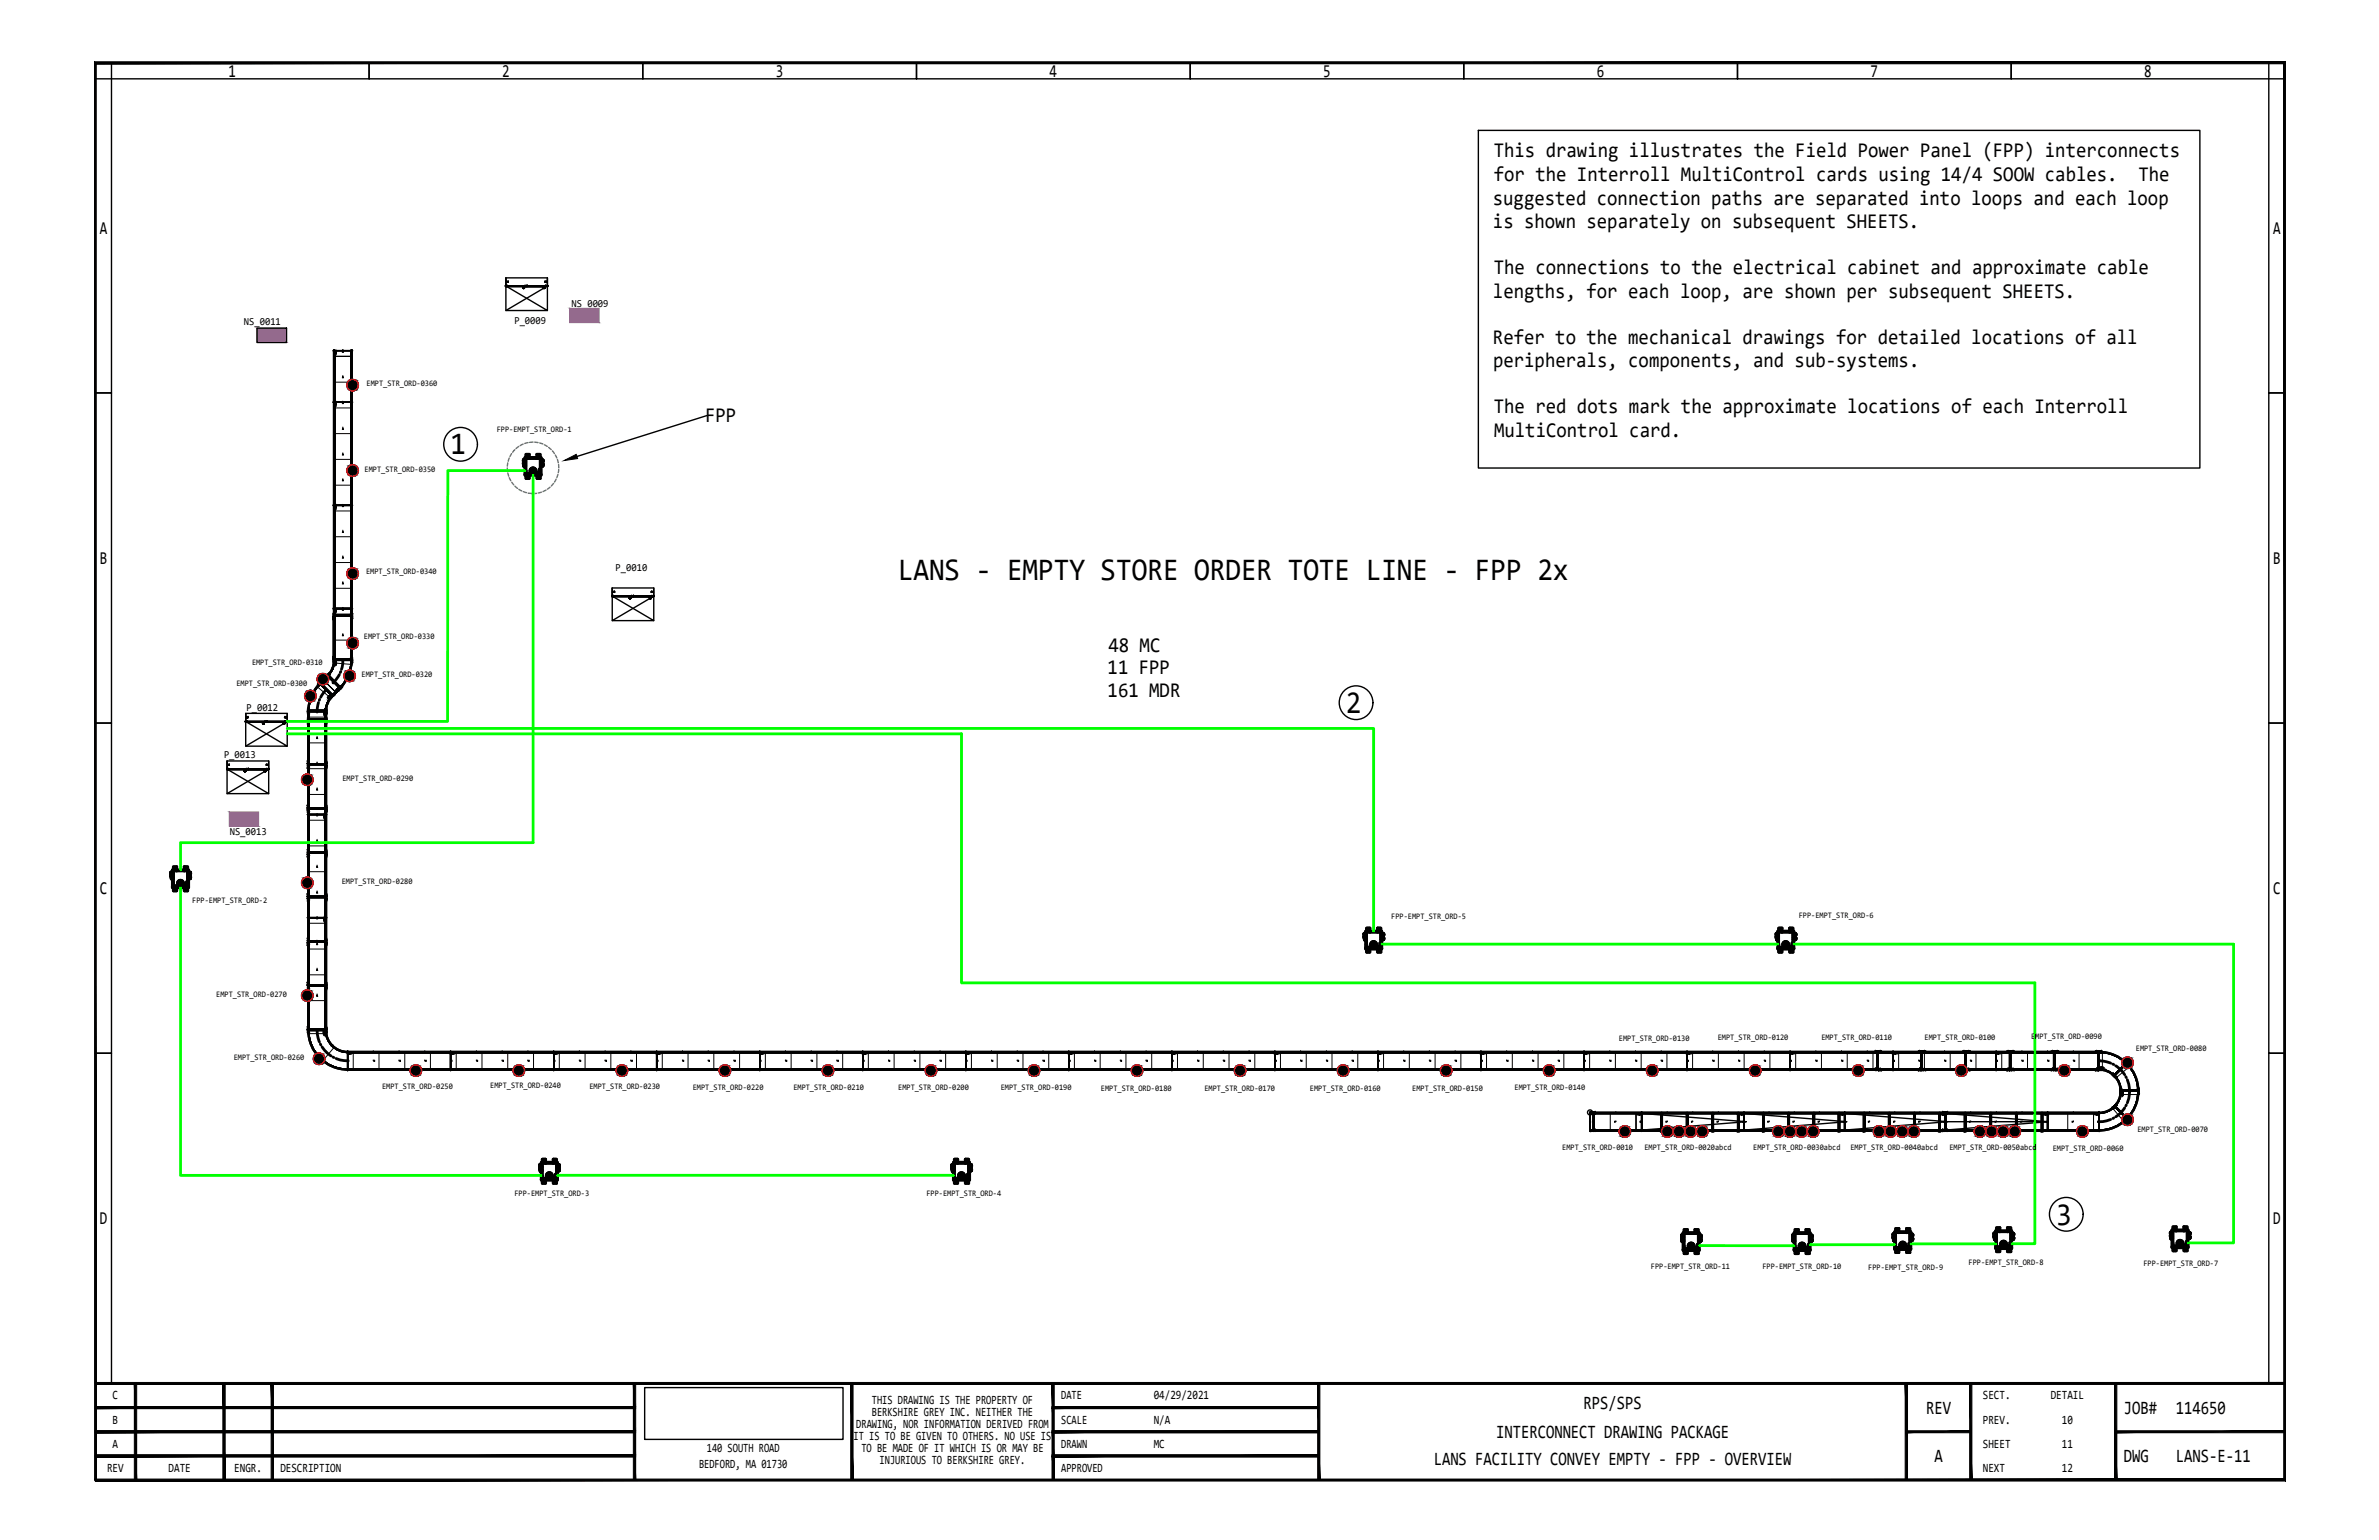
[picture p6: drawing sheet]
<svg xmlns="http://www.w3.org/2000/svg" width="432mm" height="279mm" viewBox="0 0 432 279" stroke-linecap="round" stroke-linejoin="round" font-family="sans-serif">
<defs><g id="words">
<g font-size="5.7">
<text x="81.7" y="82.4">1</text>
<text x="163" y="105.2">LANS - EMPTY STORE ORDER TOTE LINE - FPP 2x</text>
<text x="244.3" y="129.4">2</text>
<text x="373.2" y="222.2">3</text>
</g>
<g font-size="3.8">
<text x="271.1" y="28.5">This drawing illustrates the Field Power Panel (FPP) interconnects</text>
<text x="271.1" y="32.8">for the Interroll MultiControl cards using 14/4 SOOW cables.</text>
<text x="388.1" y="32.8">The</text>
<text x="271" y="37.1">suggested connection paths are separated into loops and each loop</text>
<text x="271" y="41.4">is shown separately on subsequent SHEETS.</text>
<text x="271.1" y="49.7">The connections to the electrical cabinet and approximate cable</text>
<text x="271" y="54">lengths, for each loop, are shown per subsequent SHEETS.</text>
<text x="271" y="62.3">Refer to the mechanical drawings for detailed locations of all</text>
<text x="271" y="66.6">peripherals, components, and sub-systems.</text>
<text x="128" y="76.6">FPP</text>
<text x="271.1" y="75">The red dots mark the approximate locations of each Interroll</text>
<text x="271.2" y="79.2">MultiControl card.</text>
<text x="201.2" y="118.3">48 MC</text>
<text x="201" y="122.4">11 FPP</text>
<text x="201" y="126.4">161 MDR</text>
</g>
<g font-size="3.4">
<text x="287.4" y="255.7">RPS/SPS</text>
<text x="349.6" y="256.5">REV</text>
<text x="385.5" y="256.5">JOB#</text>
<text x="394.9" y="256.5">114650</text>
<text x="271.5" y="260.9">INTERCONNECT DRAWING PACKAGE</text>
<text x="260.2" y="265.7">LANS FACILITY CONVEY EMPTY - FPP - OVERVIEW</text>
<text x="351.1" y="265.2">A</text>
<text x="385.5" y="265.2">DWG</text>
<text x="394.9" y="265.2">LANS-E-11</text>
</g>
<g font-size="3.3">
<text x="41.5" y="13.9">1</text>
<text x="91.1" y="13.9">2</text>
<text x="140.8" y="13.9">3</text>
<text x="190.5" y="13.9">4</text>
<text x="240.2" y="13.9">5</text>
<text x="289.9" y="13.9">6</text>
<text x="339.5" y="13.9">7</text>
<text x="389.2" y="13.9">8</text>
<text x="18.1" y="42.4">A</text>
<text x="412.6" y="42.4">A</text>
<text x="18.1" y="102.3">B</text>
<text x="412.6" y="102.3">B</text>
<text x="18.1" y="162.2">C</text>
<text x="412.6" y="162.2">C</text>
<text x="18.1" y="222.1">D</text>
<text x="412.6" y="222.1">D</text>
</g>
<g font-size="2.3">
<text x="20.4" y="253.9">C</text>
<text x="158.2" y="254.6">THIS DRAWING IS THE PROPERTY OF</text>
<text x="158.2" y="256.8">BERKSHIRE GREY INC. NEITHER THE</text>
<text x="192.6" y="253.9">DATE</text>
<text x="209.4" y="253.9">04/29/2021</text>
<text x="359.9" y="253.9">SECT.</text>
<text x="372.2" y="253.9">DETAIL</text>
<text x="20.4" y="262.7">A</text>
<text x="20.4" y="258.3">B</text>
<text x="128.3" y="263.4">140 SOUTH ROAD</text>
<text x="154.9" y="261.2">IT IS TO BE GIVEN TO OTHERS. NO USE IS</text>
<text x="155.4" y="259">DRAWING, NOR INFORMATION DERIVED FROM</text>
<text x="156.4" y="263.4">TO BE MADE OF IT WHICH IS OR MAY BE</text>
<text x="192.6" y="262.7">DRAWN</text>
<text x="192.6" y="258.3">SCALE</text>
<text x="209.4" y="262.7">MC</text>
<text x="209.4" y="258.3">N/A</text>
<text x="359.9" y="262.7">SHEET</text>
<text x="359.9" y="258.3">PREV.</text>
<text x="374.2" y="262.7">11</text>
<text x="374.2" y="258.3">10</text>
<text x="19.4" y="267.1">REV</text>
<text x="30.6" y="267.1">DATE</text>
<text x="42.5" y="267.1">ENGR.</text>
<text x="50.9" y="267.1">DESCRIPTION</text>
<text x="126.9" y="266.3">BEDFORD, MA 01730</text>
<text x="159.7" y="265.6">INJURIOUS TO BERKSHIRE GREY.</text>
<text x="192.6" y="267.1">APPROVED</text>
<text x="359.9" y="267.1">NEXT</text>
<text x="374.2" y="267.1">12</text>
</g>
<g font-size="1.9">
<text x="44.3" y="58.9">NS_0011</text>
<text x="93.4" y="58.7">P_0009</text>
<text x="103.7" y="55.7">NS_0009</text>
<text x="111.7" y="103.6">P_0010</text>
<text x="44.7" y="129">P_0012</text>
<text x="40.7" y="137.5">P_0013</text>
<text x="41.7" y="151.4">NS_0013</text>
</g>
<g font-size="1.5">
<text x="66.5" y="70.1">EMPT_STR_ORD-0360</text>
<text x="90.2" y="78.3">FPP-EMPT_STR_ORD-1</text>
<text x="66.2" y="85.6">EMPT_STR_ORD-0350</text>
<text x="66.4" y="104.2">EMPT_STR_ORD-0340</text>
<text x="66" y="116">EMPT_STR_ORD-0330</text>
<text x="42.9" y="124.4">EMPT_STR_ORD-0300</text>
<text x="45.7" y="120.7">EMPT_STR_ORD-0310</text>
<text x="65.6" y="122.8">EMPT_STR_ORD-0320</text>
<text x="62.2" y="141.6">EMPT_STR_ORD-0290</text>
<text x="62" y="160.4">EMPT_STR_ORD-0280</text>
<text x="34.9" y="163.8">FPP-EMPT_STR_ORD-2</text>
<text x="252.5" y="166.7">FPP-EMPT_STR_ORD-5</text>
<text x="326.5" y="166.6">FPP-EMPT_STR_ORD-6</text>
<text x="39.2" y="180.8">EMPT_STR_ORD-0270</text>
<text x="293.8" y="188.8">EMPT_STR_ORD-0130</text>
<text x="311.8" y="188.7">EMPT_STR_ORD-0120</text>
<text x="330.6" y="188.6">EMPT_STR_ORD-0110</text>
<text x="349.3" y="188.7">EMPT_STR_ORD-0100</text>
<text x="368.7" y="188.4">EMPT_STR_ORD-0090</text>
<text x="387.7" y="190.7">EMPT_STR_ORD-0080</text>
<text x="42.4" y="192.4">EMPT_STR_ORD-0260</text>
<text x="69.4" y="197.6">EMPT_STR_ORD-0250</text>
<text x="89" y="197.4">EMPT_STR_ORD-0240</text>
<text x="107" y="197.6">EMPT_STR_ORD-0230</text>
<text x="125.8" y="197.7">EMPT_STR_ORD-0220</text>
<text x="144" y="197.7">EMPT_STR_ORD-0210</text>
<text x="163" y="197.8">EMPT_STR_ORD-0200</text>
<text x="181.7" y="197.8">EMPT_STR_ORD-0190</text>
<text x="199.8" y="198">EMPT_STR_ORD-0180</text>
<text x="218.6" y="197.9">EMPT_STR_ORD-0170</text>
<text x="237.8" y="198">EMPT_STR_ORD-0160</text>
<text x="274.9" y="197.8">EMPT_STR_ORD-0140</text>
<text x="256.3" y="198">EMPT_STR_ORD-0150</text>
<text x="283.6" y="208.6">EMPT_STR_ORD-0010</text>
<text x="298.5" y="208.7">EMPT_STR_ORD-0020abcd</text>
<text x="318.2" y="208.6">EMPT_STR_ORD-0030abcd</text>
<text x="335.9" y="208.6">EMPT_STR_ORD-0040abcd</text>
<text x="353.8" y="208.7">EMPT_STR_ORD-0050abcd</text>
<text x="372.6" y="208.8">EMPT_STR_ORD-0060</text>
<text x="387.9" y="205.3">EMPT_STR_ORD-0070</text>
<text x="93.4" y="217">FPP-EMPT_STR_ORD-3</text>
<text x="168.1" y="217">FPP-EMPT_STR_ORD-4</text>
<text x="299.7" y="230.3">FPP-EMPT_STR_ORD-11</text>
<text x="319.9" y="230.2">FPP-EMPT_STR_ORD-10</text>
<text x="339.1" y="230.4">FPP-EMPT_STR_ORD-9</text>
<text x="357.3" y="229.4">FPP-EMPT_STR_ORD-8</text>
<text x="389" y="229.7">FPP-EMPT_STR_ORD-7</text>
</g>
</g></defs>
<g fill="#000" stroke="#000" stroke-width=".18">
<path d="M60.8 73.4v.1zM60.8 64.1v.1zM60.9 73.3v.1zM60.9 64v.1zM63.8 70.9h.5zM63.9 68.8h.2zM60.8 92.1v.1zM60.9 92v.1zM63.8 86.4h.5zM63.9 84.3h.2zM102.4 83.6l2.2-1.2 .2 .8zM60.8 110.9v.1z"/>
<path d="M61 110.8v.1zM63.8 105.1h.5zM63.8 117.7h.5zM63.9 103h.2zM63.9 115.6h.2zM56.1 127.3h.5zM56.2 125.2h.3zM58.4 124.3h.5zM58.5 122.2h.2zM58.9 129.4v.1zM59 129.5v.1zM59.8 126.4l-.1 .1z"/>
<path d="M60.9 120.3v.1zM61 120.2v.1zM61.2 125.2l.1-.1zM63.2 123.6h.5zM63.3 121.6h.3zM55.6 142.5h.4zM55.6 140.4h.3zM55.6 159.1h.3zM58.9 148.1v.1zM59 148.2v.1zM55.6 161.2h.4zM55.6 179.6h.3z"/>
<path d="M58.9 166.8v.1zM59 166.9v.1zM55.6 181.6h.4zM57.7 193.1h.5zM57.8 191.1h.2zM58.7 187.3v.1zM58.9 187.4v.1zM63.4 191.2h.1zM63.5 191h.1zM75.2 195.3h.5zM75.3 193.2h.3zM82.1 191.2h.1z"/>
<path d="M82.2 191h.1zM94 195.3h.4zM94 193.2h.3zM100.8 191.2h.1zM100.9 191h.1zM112.6 195.3h.5zM112.7 193.2h.3zM119.5 191.2h.1zM119.6 191h.1zM131.4 195.3h.4zM131.4 193.2h.3zM138.2 191.2h.1z"/>
<path d="M138.3 191h.1zM150.1 195.3h.4zM150.1 193.2h.3zM156.9 191.2h.1zM157 191h.1zM168.8 195.3h.4zM168.8 193.2h.3zM175.6 191.2h.1zM175.7 191h.1zM187.5 195.3h.4zM187.5 193.2h.3zM194.3 191.2h.1z"/>
<path d="M194.4 191h.1zM206.2 195.3h.4zM206.2 193.2h.3zM213 191.2h.1zM213.1 191h.1zM224.9 195.3h.4zM224.9 193.2h.3zM231.7 191.2h.1zM231.8 191h.1zM243.6 195.3h.4zM243.6 193.2h.3zM250.4 191.2h.1z"/>
<path d="M250.5 191h.1zM262.3 195.3h.4zM262.3 193.2h.3zM269.1 191.2h.1zM269.2 191h.1zM281 195.3h.4zM281 193.2h.3zM287.8 191.2h.1zM287.9 191h.1zM299.7 195.3h.4zM299.7 193.2h.3zM306.5 191.2h.1z"/>
<path d="M306.6 191h.1zM318.4 195.3h.4zM318.4 193.2h.3zM325.2 191.2h.1zM325.3 191h.1zM337.1 195.3h.4zM337.1 193.2h.3zM343.9 191.2h.1zM344 191h.1zM355.8 195.3h.4zM355.8 193.2h.3zM362.6 191.2h.1z"/>
<path d="M362.7 191h.1zM374.5 195.3h.4zM374.5 193.2h.3zM381.4 193.6h.1zM385.2 198.5v.1zM385.3 198.3v.2zM385.4 198.4v.1zM385.9 193.9h.5zM386 191.8h.3zM294.7 206.3h.5zM294.8 204.3h.2zM297.5 202.2h.1z"/>
<path d="M302.4 206.3h.5zM302.5 204.3h.3zM304.5 206.3h.5zM304.6 204.3h.3zM306.6 206.3h.5zM306.7 204.3h.3zM308.7 206.3h.5zM308.8 204.3h.3zM316.1 202.2h.1zM322.6 206.3h.4zM322.6 204.3h.3zM324.7 206.3h.4z"/>
<path d="M324.7 204.3h.3zM326.8 206.3h.5zM326.9 204.3h.2zM328.9 206.3h.5zM329 204.3h.2zM334.3 202.2h.2zM340.8 206.3h.5zM340.9 204.3h.3zM342.9 206.3h.5zM343 204.3h.3zM345 206.3h.5zM345.1 204.3h.3z"/>
<path d="M347.1 206.3h.5zM347.2 204.3h.3zM352.6 202.2h.1zM359.1 206.3h.5zM359.2 204.3h.3zM361.3 206.3h.4zM361.3 204.3h.3zM363.3 206.3h.5zM363.4 204.3h.3zM365.5 206.3h.4zM365.5 204.3h.3zM371.2 202.2h.1z"/>
<path d="M377.7 206.3h.5zM377.8 204.3h.3zM380.6 202.2h.1zM385.9 204.2h.5zM386 202.1h.3z"/>
<path d="M60.8 73.4v.1zM60.8 73.4v.1z"/>
<path d="M60.8 64.1v.1zM60.8 64.1v.1z"/>
<path d="M60.8 73.4v.1zM60.9 73.4v.1z"/>
<path d="M60.8 64.1v.1zM60.9 64.1v.1z"/>
<path d="M60.9 73.4v.1zM60.9 73.4v.1z"/>
<path d="M60.9 64.1v.1zM60.9 64.1v.1z"/>
<path d="M60.9 73.3v.1zM60.9 73.3v.1z"/>
<path d="M60.9 63.9v.2zM60.9 64v.1z"/>
<path d="M60.9 73.3v.1zM60.9 73.3v.1z"/>
<path d="M60.9 64v.1zM60.9 64v.1z"/>
<path d="M60.9 73.3v.1zM60.9 73.3v.1z"/>
<path d="M60.9 64v.1zM60.9 64v.1z"/>
<path d="M63.8 70.9h.3zM63.9 70.9h.2z"/>
<path d="M63.9 68.8l.4 .1zM63.8 68.9h.5z"/>
<path d="M63.8 68.9h.5zM63.7 68.9h.6z"/>
<path d="M63.7 68.9h.8zM63.6 68.9h.9z"/>
<path d="M63.7 70.9h.6zM63.7 70.9h.6z"/>
<path d="M63.6 68.9l.9 .1zM63.5 69h1z"/>
<path d="M63.6 70.8h.9zM63.6 70.8l.7 .1z"/>
<path d="M63.5 69h1.1zM63.4 69h1.2z"/>
<path d="M63.5 70.8h1zM63.5 70.8h1z"/>
<path d="M63.4 69l1.3 .1zM63.3 69.1h1.4z"/>
<path d="M63.4 70.7h1.2zM63.4 70.7l1.1 .1z"/>
<path d="M63.3 69.1l1.5 .1zM63.3 69.1l1.5 .1h-1.5z"/>
<path d="M63.3 70.7h1.4zM63.3 70.7h1.3z"/>
<path d="M63.3 69.2h1.5zM63.2 69.2h1.6z"/>
<path d="M63.3 70.6h1.5zM63.3 70.6l1.4 .1z"/>
<path d="M63.2 69.2l1.7 .1zM63.2 69.2l1.7 .1h-1.8z"/>
<path d="M63.2 70.5h1.6zM63.2 70.5l1.6 .1z"/>
<path d="M63.1 69.3l1.8 .1zM63.1 69.3l1.8 .1h-1.8z"/>
<path d="M63.1 70.5h1.8zM63.1 70.5h1.7z"/>
<path d="M63.1 69.4l1.9 .1zM63.1 69.4l1.9 .1h-2z"/>
<path d="M63.1 70.4h1.8zM63.1 70.4l1.8 .1z"/>
<path d="M63 69.5l2 .1v-.1zM63 69.5l2 .1h-2z"/>
<path d="M63 70.3l1.9 .1 .1-.1zM63 70.3l1.9 .1h-1.8z"/>
<path d="M63 69.6l2 .1zM63 69.6l2 .1z"/>
<path d="M63 70.2h2zM63 70.2l2 .1z"/>
<path d="M63 69.7l2.1 .1-.1-.1zM63 69.7l2.1 .1h-2.1z"/>
<path d="M63 70.1l2 .1v-.1zM63 70.1l2 .1h-2z"/>
<path d="M63 69.8l2.1 .1v-.1zM63 69.8l2.1 .1h-2.1z"/>
<path d="M63 69.9l2.1 .1v-.1zM63 69.9l2.1 .1h-2.1z"/>
<path d="M63 70h2.1zM63 70l2 .1z"/>
<path d="M60.8 92.1v.1zM60.8 92.1v.1z"/>
<path d="M60.8 92.1v.1zM60.9 92.1l-.1 .1z"/>
<path d="M60.9 92.1v.1zM60.9 92.1v.1z"/>
<path d="M60.9 92v.1zM60.9 92v.1z"/>
<path d="M60.9 92v.1zM60.9 92v.1z"/>
<path d="M60.9 92v.1zM60.9 92v.1z"/>
<path d="M63.8 86.4h.3zM63.9 86.4h.2z"/>
<path d="M63.9 84.3h.4zM63.8 84.3h.5z"/>
<path d="M63.8 84.3l.5 .1zM63.7 84.4h.6z"/>
<path d="M63.7 84.4h.8zM63.6 84.4h.9z"/>
<path d="M63.7 86.4h.6zM63.7 86.4h.6z"/>
<path d="M63.6 84.4h.9zM63.5 84.4h1z"/>
<path d="M63.6 86.3h.9zM63.6 86.3l.7 .1z"/>
<path d="M63.5 84.4l1.1 .1zM63.4 84.5h1.2z"/>
<path d="M63.5 86.3h1zM63.5 86.3h1z"/>
<path d="M63.4 84.5l1.3 .1zM63.3 84.6h1.4z"/>
<path d="M63.4 86.2h1.2zM63.4 86.2l1.1 .1z"/>
<path d="M63.3 84.6h1.5zM63.3 84.6h1.5z"/>
<path d="M63.3 86.2h1.4zM63.3 86.2h1.3z"/>
<path d="M63.3 84.6l1.5 .1zM63.3 84.6l1.5 .1h-1.6z"/>
<path d="M63.3 86.1h1.5zM63.3 86.1l1.4 .1z"/>
<path d="M63.2 84.7l1.7 .1zM63.2 84.7l1.7 .1h-1.8z"/>
<path d="M63.2 86h1.6zM63.2 86l1.6 .1z"/>
<path d="M63.1 84.8l1.8 .1zM63.1 84.8l1.8 .1h-1.8z"/>
<path d="M63.1 85.9h1.8zM63.1 85.9l1.7 .1z"/>
<path d="M63.1 84.9l1.9 .1zM63.1 84.9l1.9 .1h-2z"/>
<path d="M63.1 85.8h1.8zM63.1 85.8l1.8 .1z"/>
<path d="M63 85l2 .1v-.1zM63 85l2 .1h-2z"/>
<path d="M63 85.8h2zM63 85.8h1.9z"/>
<path d="M63 85.1l2 .1zM63 85.1l2 .1z"/>
<path d="M63 85.7h2zM63 85.7l2 .1z"/>
<path d="M63 85.2l2.1 .1-.1-.1zM63 85.2l2.1 .1h-2.1z"/>
<path d="M63 85.6l2 .1v-.1zM63 85.6l2 .1h-2z"/>
<path d="M63 85.3l2.1 .1v-.1zM63 85.3l2.1 .1h-2.1z"/>
<path d="M63 85.4l2.1 .1zM63 85.4l2.1 .1z"/>
<path d="M63 85.5l2 .1 .1-.1zM63 85.5l2 .1h-2z"/>
<path d="M60.8 110.9v.1zM60.9 110.9l-.1 .1z"/>
<path d="M60.9 110.9v.1zM60.9 110.9v.1z"/>
<path d="M60.9 110.8v.1zM60.9 110.8v.1z"/>
<path d="M60.9 110.8v.1zM60.9 110.8v.1z"/>
<path d="M60.9 110.8v.1zM60.9 110.8v.1z"/>
<path d="M60.9 110.8v.1zM61 110.8l-.1 .1z"/>
<path d="M63.8 105.1h.3zM63.9 105.1h.2z"/>
<path d="M63.8 117.7h.3zM63.9 117.7h.2z"/>
<path d="M63.9 103l.4 .1zM63.8 103.1h.5z"/>
<path d="M63.9 115.6l.4 .1zM63.8 115.7h.5z"/>
<path d="M63.8 103.1h.5zM63.7 103.1h.6z"/>
<path d="M63.8 115.7h.5zM63.7 115.7h.6z"/>
<path d="M63.7 103.1h.8zM63.6 103.1h.9z"/>
<path d="M63.7 105.1h.6zM63.7 105.1h.6z"/>
<path d="M63.7 115.7h.8zM63.6 115.7h.9z"/>
<path d="M63.7 117.7h.6zM63.7 117.7h.6z"/>
<path d="M63.6 103.1l.9 .1zM63.5 103.2h1z"/>
<path d="M63.6 105h.9zM63.6 105l.7 .1z"/>
<path d="M63.6 115.7l.9 .1zM63.5 115.8h1z"/>
<path d="M63.6 117.7h.9zM63.6 117.7h.7z"/>
<path d="M63.5 103.2h1.1zM63.4 103.2h1.2z"/>
<path d="M63.5 105h1zM63.5 105h1z"/>
<path d="M63.5 115.8h1.1zM63.4 115.8h1.2z"/>
<path d="M63.5 117.6h1zM63.5 117.6l1 .1z"/>
<path d="M63.4 103.2l1.3 .1zM63.3 103.3h1.4z"/>
<path d="M63.4 104.9h1.2zM63.4 104.9l1.1 .1z"/>
<path d="M63.4 115.8l1.3 .1zM63.3 115.9h1.4z"/>
<path d="M63.4 117.6h1.2zM63.4 117.6h1.1z"/>
<path d="M63.3 103.3h1.5zM63.3 103.3h1.5h-1.5z"/>
<path d="M63.3 104.9h1.4zM63.3 104.9h1.3z"/>
<path d="M63.3 115.9l1.5 .1zM63.3 115.9l1.5 .1z"/>
<path d="M63.3 117.5h1.4zM63.3 117.5l1.3 .1z"/>
<path d="M63.3 103.3l1.5 .1zM63.2 103.4h1.6z"/>
<path d="M63.3 104.8h1.5zM63.3 104.8l1.4 .1z"/>
<path d="M63.3 116h1.5zM63.3 116h1.5h-1.6z"/>
<path d="M63.3 117.4h1.5zM63.3 117.4l1.4 .1z"/>
<path d="M63.2 103.4l1.7 .1zM63.2 103.4l1.7 .1h-1.8z"/>
<path d="M63.2 104.7h1.6zM63.2 104.7l1.6 .1z"/>
<path d="M63.2 116l1.7 .1zM63.2 116l1.7 .1z"/>
<path d="M63.2 117.3h1.6zM63.2 117.3l1.6 .1z"/>
<path d="M63.1 103.5l1.8 .1zM63.1 103.5l1.8 .1h-1.8z"/>
<path d="M63.1 104.6h1.8zM63.1 104.6l1.7 .1z"/>
<path d="M63.1 116.1l1.8 .1v-.1zM63.1 116.1l1.8 .1h-1.8z"/>
<path d="M63.1 117.3h1.8zM63.1 117.3h1.7z"/>
<path d="M63.1 103.6l1.9 .1-.1-.1zM63.1 103.6l1.9 .1h-2z"/>
<path d="M63.1 104.6h1.8zM63.1 104.6h1.8z"/>
<path d="M63.1 116.2l1.9 .1zM63.1 116.2l1.9 .1h-2z"/>
<path d="M63.1 117.2h1.8zM63.1 117.2l1.8 .1z"/>
<path d="M63 103.7l2 .1zM63 103.7l2 .1z"/>
<path d="M63 104.5h2zM63 104.5l1.9 .1z"/>
<path d="M63 116.3l2 .1zM63 116.3l2 .1z"/>
<path d="M63 117.1h2zM63 117.1l1.9 .1z"/>
<path d="M63 103.8l2 .1v-.1zM63 103.8l2 .1h-2z"/>
<path d="M63 104.4l2 .1v-.1zM63 104.4l2 .1h-2z"/>
<path d="M63 116.4l2 .1v-.1zM63 116.4l2 .1h-2z"/>
<path d="M63 117l2 .1v-.1zM63 117l2 .1h-2z"/>
<path d="M63 103.9l2.1 .1zM63 103.9l2.1 .1z"/>
<path d="M63 104.3l2 .1v-.1zM63 104.3l2 .1h-2z"/>
<path d="M63 116.5l2.1 .1-.1-.1zM63 116.5l2.1 .1h-2.1z"/>
<path d="M63 116.9h2zM63 116.9l2 .1z"/>
<path d="M63 104l2.1 .1v-.1zM63 104l2.1 .1h-2.1z"/>
<path d="M63 104.1l2.1 .1v-.1zM63 104.1l2.1 .1h-2.1z"/>
<path d="M63 104.2h2.1zM63 104.2l2 .1z"/>
<path d="M63 116.6l2.1 .1zM63 116.6l2.1 .1z"/>
<path d="M63 116.7l2.1 .1v-.1zM63 116.7l2.1 .1h-2.1z"/>
<path d="M63 116.8l2 .1 .1-.1zM63 116.8l2 .1h-2z"/>
<path d="M56.1 127.3h.4zM56.2 127.3h.3z"/>
<path d="M56.2 125.2l.4 .1zM56.1 125.3h.5z"/>
<path d="M56.1 125.3h.6zM56 125.3h.7z"/>
<path d="M56 125.3h.8zM55.9 125.3h.9z"/>
<path d="M56 127.3h.7zM56 127.3h.6z"/>
<path d="M55.9 125.3l1 .1zM55.8 125.4h1.1z"/>
<path d="M55.9 127.2h.9zM55.9 127.2l.8 .1z"/>
<path d="M55.8 125.4h1.2zM55.7 125.4h1.3z"/>
<path d="M55.8 127.2h1.1zM55.8 127.2h1z"/>
<path d="M55.7 125.4l1.3 .1zM55.6 125.5h1.4z"/>
<path d="M55.7 127.1h1.3zM55.7 127.1l1.2 .1z"/>
<path d="M55.6 125.5l1.5 .1zM55.6 125.5l1.5 .1z"/>
<path d="M55.6 127.1h1.4zM55.6 127.1h1.4z"/>
<path d="M55.6 125.6h1.6zM55.6 125.6h1.6h-1.7z"/>
<path d="M55.6 127h1.5zM55.6 127l1.4 .1z"/>
<path d="M55.5 125.6l1.7 .1zM55.5 125.6l1.7 .1h-1.7z"/>
<path d="M55.5 126.9h1.7zM55.5 126.9l1.6 .1z"/>
<path d="M55.5 125.7l1.8 .1zM55.5 125.7l1.8 .1h-1.9z"/>
<path d="M55.5 126.9h1.7zM55.5 126.9h1.7z"/>
<path d="M55.4 125.8l1.9 .1zM55.4 125.8l1.9 .1z"/>
<path d="M55.4 126.8l1.8 .1 .1-.1zM55.4 126.8l1.8 .1h-1.7z"/>
<path d="M55.4 125.9l1.9 .1v-.1zM55.4 125.9l1.9 .1h-2z"/>
<path d="M55.4 126.7h1.9zM55.4 126.7l1.9 .1z"/>
<path d="M55.3 126l2.1 .1zM55.3 126l2.1 .1z"/>
<path d="M55.3 126.6h2zM55.3 126.6l2 .1z"/>
<path d="M55.3 126.1l2.1 .1v-.1zM55.3 126.1l2.1 .1h-2.1z"/>
<path d="M55.3 126.2l2.1 .1v-.1zM55.3 126.2l2.1 .1h-2.1z"/>
<path d="M55.3 126.3l2.1 .1zM55.3 126.3l2.1 .1z"/>
<path d="M55.3 126.4l2.1 .1v-.1zM55.3 126.4l2.1 .1h-2.1z"/>
<path d="M55.3 126.5l2 .1 .1-.1zM55.3 126.5l2 .1h-2z"/>
<path d="M58.4 124.3h.3zM58.5 124.3h.2z"/>
<path d="M58.5 122.2h.4zM58.4 122.2h.5z"/>
<path d="M58.4 122.2h.5zM58.3 122.2h.6z"/>
<path d="M58.9 129.4v.1zM58.9 129.4v.1z"/>
<path d="M58.9 129.4v.1zM58.9 129.4v.1z"/>
<path d="M58.9 129.4v.1zM58.9 129.4v.1z"/>
<path d="M58.3 122.2l.7 .1zM58.2 122.3h.8z"/>
<path d="M58.3 124.2h.6zM58.3 124.2l.6 .1z"/>
<path d="M58.9 129.5v.1zM58.9 129.5v.1z"/>
<path d="M58.9 129.5l.1 .1zM58.9 129.5l.1 .1z"/>
<path d="M59 129.5v.1zM59 129.5v.1z"/>
<path d="M58.2 122.3h.9zM58.1 122.3h1z"/>
<path d="M58.2 124.2h.8zM58.2 124.2h.7z"/>
<path d="M58.1 122.3l1.1 .1zM58 122.4h1.2z"/>
<path d="M58.1 124.1h1zM58.1 124.1l.9 .1z"/>
<path d="M58 122.4h1.3zM57.9 122.4h1.4z"/>
<path d="M58 124.1h1.2zM58 124.1h1.1z"/>
<path d="M57.9 122.4l1.5 .1zM57.9 122.4l1.5 .1z"/>
<path d="M57.9 124h1.4zM57.9 124l1.3 .1z"/>
<path d="M57.8 122.5l1.6 .1zM57.8 122.5l1.6 .1h-1.6z"/>
<path d="M57.8 124h1.6zM57.8 124h1.5z"/>
<path d="M57.8 122.6l1.7 .1zM57.7 122.7h1.8z"/>
<path d="M57.8 123.9h1.6zM57.8 123.9l1.6 .1z"/>
<path d="M57.7 122.7l1.8 .1v-.1zM57.7 122.7l1.8 .1h-1.8z"/>
<path d="M57.7 123.8h1.8zM57.7 123.8l1.7 .1z"/>
<path d="M57.7 122.8h1.9zM57.7 122.8h1.9h-2z"/>
<path d="M57.7 123.7h1.8zM57.7 123.7l1.8 .1z"/>
<path d="M57.6 122.8l2 .1zM57.6 122.8l2 .1h-2z"/>
<path d="M57.6 123.6h2zM57.6 123.6l1.9 .1z"/>
<path d="M57.6 122.9l2 .1v-.1zM57.6 122.9l2 .1h-2z"/>
<path d="M57.6 123.5l2 .1v-.1zM57.6 123.5l2 .1h-2z"/>
<path d="M57.6 123l2 .1v-.1zM57.6 123l2 .1h-2z"/>
<path d="M57.6 123.1l2.1 .1zM57.6 123.1l2.1 .1z"/>
<path d="M57.6 123.3l2 .1v-.1zM57.6 123.3l2 .1h-2z"/>
<path d="M57.6 123.4h2zM57.6 123.4l2 .1z"/>
<path d="M57.6 123.2l2 .1 .1-.1zM57.6 123.2l2 .1h-2z"/>
<path d="M59.8 126.4l-.1 .1zM59.8 126.4l-.1 .1z"/>
<path d="M59.8 126.4l-.1 .1zM59.8 126.4l-.1 .1z"/>
<path d="M59.8 126.3l-.1 .1zM59.8 126.3l-.1 .1z"/>
<path d="M59.8 126.4v.1zM59.8 126.4l-.1 .1zM59.7 126.5l.1-.1z"/>
<path d="M59.8 126.3l-.1 .1zM59.8 126.3l-.1 .1z"/>
<path d="M59.8 126.3l-.1 .1zM59.8 126.3l-.1 .1z"/>
<path d="M59.8 126.3v.1zM59.7 126.4l.1-.1z"/>
<path d="M60.9 120.3v.1zM60.9 120.3v.1z"/>
<path d="M60.9 120.3v.1zM60.9 120.3v.1z"/>
<path d="M60.9 120.3v.1zM61 120.3l-.1 .1z"/>
<path d="M61 120.2v.1zM61 120.2v.1z"/>
<path d="M61 120.2v.1zM61 120.2v.1z"/>
<path d="M61 120.2v.1zM61 120.2v.1z"/>
<path d="M61.2 125.1v.1zM61.2 125.1l-.1 .1z"/>
<path d="M61.2 125.1v.1zM61.2 125.2v-.1z"/>
<path d="M61.2 124.9v.1zM61.2 124.9v.1z"/>
<path d="M61.3 125.1l-.1 .1zM61.2 125.2l.1-.1z"/>
<path d="M61.3 124.9l-.1 .1zM61.2 125l.1-.1z"/>
<path d="M61.3 125l-.1 .1zM61.2 125h.1z"/>
<path d="M61.3 124.9l-.1 .1zM61.2 125l.1-.1z"/>
<path d="M63.2 123.6l.4 .1zM63.3 123.7h.3z"/>
<path d="M63.3 121.6h.4zM63.2 121.6h.5z"/>
<path d="M63.2 121.6h.6zM63.1 121.6h.7z"/>
<path d="M63.1 121.6l.8 .1zM63 121.7h.9z"/>
<path d="M63.1 123.6h.7zM63.1 123.6h.6z"/>
<path d="M63 121.7h1zM62.9 121.7h1.1z"/>
<path d="M63 123.6h.9zM63 123.6h.8z"/>
<path d="M62.9 121.7l1.2 .1zM62.9 121.8h1.2z"/>
<path d="M62.9 123.5h1.1zM62.9 123.5l1 .1z"/>
<path d="M62.9 121.8h1.2zM62.8 121.8h1.3z"/>
<path d="M62.9 123.5h1.2zM62.9 123.5h1.1z"/>
<path d="M62.8 121.8l1.4 .1zM62.8 121.8l1.4 .1z"/>
<path d="M62.8 123.4h1.3zM62.8 123.4l1.3 .1z"/>
<path d="M62.7 121.9l1.6 .1zM62.7 121.9l1.6 .1h-1.7z"/>
<path d="M62.7 123.4h1.5zM62.7 123.4h1.4z"/>
<path d="M62.6 122l1.7 .1zM62.6 122l1.7 .1h-1.7z"/>
<path d="M62.6 123.3h1.7zM62.6 123.3l1.6 .1z"/>
<path d="M62.6 122.1h1.8zM62.6 122.1h1.8h-1.9z"/>
<path d="M62.6 123.2h1.7zM62.6 123.2l1.7 .1z"/>
<path d="M62.5 122.1l1.9 .1zM62.5 122.1l1.9 .1h-1.9z"/>
<path d="M62.5 123.1h1.9zM62.5 123.1l1.8 .1z"/>
<path d="M62.5 122.2l2 .1-.1-.1zM62.5 122.2l2 .1h-2.1z"/>
<path d="M62.5 123h1.9zM62.5 123l1.9 .1z"/>
<path d="M62.4 122.3l2.1 .1zM62.4 122.3l2.1 .1z"/>
<path d="M62.4 122.9h2.1zM62.4 122.9l2 .1z"/>
<path d="M62.4 122.4l2.1 .1v-.1zM62.4 122.4l2.1 .1h-2.1z"/>
<path d="M62.4 122.5l2.1 .1v-.1zM62.4 122.5l2.1 .1h-2.1z"/>
<path d="M62.4 122.7l2.1 .1v-.1zM62.4 122.7l2.1 .1h-2.1z"/>
<path d="M62.4 122.8l2.1 .1v-.1zM62.4 122.8l2.1 .1h-2.1z"/>
<path d="M62.4 122.6h2.1zM62.4 122.6l2.1 .1z"/>
<path d="M55.6 142.5h.3zM55.6 142.5h.3z"/>
<path d="M55.6 140.4l.4 .1zM55.6 140.5h.4z"/>
<path d="M55.6 159.1h.4zM55.6 159.1h.4z"/>
<path d="M55.6 140.5h.5zM55.4 140.5h.7z"/>
<path d="M55.6 159.1l.5 .1zM55.4 159.2h.7z"/>
<path d="M55.4 140.5h.8zM55.4 140.5h.8z"/>
<path d="M55.4 142.5h.7zM55.4 142.5h.6z"/>
<path d="M55.4 159.2h.8zM55.4 159.2h.8z"/>
<path d="M55.4 140.5l.9 .1zM55.3 140.6h1z"/>
<path d="M55.4 142.4h.8zM55.4 142.4l.7 .1z"/>
<path d="M55.4 159.2l.9 .1zM55.3 159.3h1z"/>
<path d="M55.3 140.6h1.1zM55.2 140.6h1.2z"/>
<path d="M55.3 142.4h1zM55.3 142.4h.9z"/>
<path d="M55.3 159.3h1.1zM55.2 159.3h1.2z"/>
<path d="M55.2 140.6l1.3 .1zM55.1 140.7h1.4z"/>
<path d="M55.2 142.3h1.2zM55.2 142.3l1.1 .1z"/>
<path d="M55.2 159.3l1.3 .1zM55.1 159.4h1.4z"/>
<path d="M55.1 140.7l1.4 .1zM55.1 140.7l1.4 .1h-1.5z"/>
<path d="M55.1 142.3h1.4zM55.1 142.3h1.3z"/>
<path d="M55.1 159.4h1.4zM55.1 159.4h1.4z"/>
<path d="M55 140.8h1.6zM54.9 140.8h1.7z"/>
<path d="M55 142.2h1.5zM55 142.2l1.5 .1z"/>
<path d="M55 159.4l1.6 .1zM55 159.4l1.6 .1h-1.7z"/>
<path d="M54.9 140.8l1.8 .1zM54.9 140.8l1.8 .1h-1.8z"/>
<path d="M54.9 142.1h1.7zM54.9 142.1l1.6 .1z"/>
<path d="M54.9 159.5l1.8 .1zM54.9 159.5l1.8 .1h-1.8z"/>
<path d="M54.9 140.9l1.8 .1zM54.9 140.9l1.8 .1h-1.9z"/>
<path d="M54.9 142h1.8zM54.9 142l1.7 .1z"/>
<path d="M54.9 159.6l1.8 .1zM54.9 159.6l1.8 .1h-1.9z"/>
<path d="M54.8 141l2 .1-.1-.1zM54.8 141l2 .1h-2z"/>
<path d="M54.8 142h1.9zM54.8 142h1.9z"/>
<path d="M54.8 159.7l2 .1zM54.8 159.7l2 .1h-2z"/>
<path d="M54.8 141.1l2 .1zM54.8 141.1l2 .1z"/>
<path d="M54.8 141.9h2zM54.8 141.9l1.9 .1z"/>
<path d="M54.8 159.8l2 .1v-.1zM54.8 159.8l2 .1h-2z"/>
<path d="M54.8 141.2l2 .1v-.1zM54.8 141.2l2 .1h-2z"/>
<path d="M54.8 141.8l2 .1v-.1zM54.8 141.8l2 .1h-2z"/>
<path d="M54.8 159.9l2 .1zM54.8 159.9l2 .1z"/>
<path d="M54.8 141.3l2 .1zM54.8 141.3l2 .1z"/>
<path d="M54.8 141.7l2 .1v-.1zM54.8 141.7l2 .1h-2z"/>
<path d="M54.8 160l2 .1v-.1zM54.8 160l2 .1h-2.1z"/>
<path d="M54.7 141.4l2.1 .1v-.1zM54.7 141.4l2.1 .1h-2.1z"/>
<path d="M54.7 141.5l2.1 .1v-.1zM54.7 141.5l2.1 .1h-2.1z"/>
<path d="M54.7 141.6h2.1zM54.7 141.6l2.1 .1z"/>
<path d="M58.9 148.1v.1zM58.9 148.1v.1z"/>
<path d="M58.9 148.1v.1zM58.9 148.1v.1z"/>
<path d="M58.9 148.1v.1zM58.9 148.1v.1z"/>
<path d="M58.9 148.2v.2zM58.9 148.2v.2z"/>
<path d="M58.9 148.2l.1 .1zM58.9 148.2v.2z"/>
<path d="M59 148.2v.1zM59 148.2v.1z"/>
<path d="M55.6 161.2h.3zM55.6 161.2h.3z"/>
<path d="M55.6 179.6h.4zM55.6 179.6h.4z"/>
<path d="M55.6 179.6h.5zM55.4 179.6h.7z"/>
<path d="M55.4 161.2h.7zM55.4 161.2h.6z"/>
<path d="M55.4 179.6l.8 .1zM55.4 179.7h.8z"/>
<path d="M55.4 161.1h.8zM55.4 161.1l.7 .1z"/>
<path d="M55.4 179.7h.9zM55.3 179.7h1z"/>
<path d="M55.3 161.1h1zM55.3 161.1h.9z"/>
<path d="M55.3 179.7l1.1 .1zM55.2 179.8h1.2z"/>
<path d="M55.2 161h1.2zM55.2 161l1.1 .1z"/>
<path d="M55.2 179.8h1.3zM55.1 179.8h1.4z"/>
<path d="M55.1 161h1.4zM55.1 161h1.3z"/>
<path d="M55.1 179.8l1.4 .1zM55.1 179.8l1.4 .1h-1.5z"/>
<path d="M55 160.9h1.5zM55 160.9l1.5 .1z"/>
<path d="M55 179.9l1.6 .1zM54.9 180h1.7z"/>
<path d="M54.9 160.8h1.7zM54.9 160.8l1.6 .1z"/>
<path d="M54.9 180l1.8 .1zM54.9 180l1.8 .1h-1.8z"/>
<path d="M54.9 160.7h1.8zM54.9 160.7l1.7 .1z"/>
<path d="M54.8 160.6h1.9zM54.8 160.6l1.9 .1z"/>
<path d="M54.8 160.6h2zM54.8 160.6h1.9z"/>
<path d="M54.8 160.5h2zM54.8 160.5l2 .1z"/>
<path d="M54.8 160.4l2 .1v-.1zM54.8 160.4l2 .1h-2z"/>
<path d="M54.7 160.1l2.1 .1v-.1zM54.7 160.1l2.1 .1h-2.1z"/>
<path d="M54.7 160.2l2.1 .1zM54.7 160.2l2.1 .1z"/>
<path d="M54.7 160.3l2.1 .1v-.1zM54.7 160.3l2.1 .1h-2z"/>
<path d="M58.9 166.8v.1zM58.9 166.8v.1z"/>
<path d="M58.9 166.8v.1zM58.9 166.8v.1z"/>
<path d="M58.9 166.8v.1zM58.9 166.8v.1z"/>
<path d="M58.9 166.9v.1zM58.9 166.9v.1z"/>
<path d="M58.9 166.9l.1 .1zM58.9 166.9l.1 .1z"/>
<path d="M59 166.9v.1zM59 166.9v.1z"/>
<path d="M55.6 181.6l.3 .1zM55.6 181.7h.3z"/>
<path d="M55.4 181.6h.7zM55.4 181.6h.6z"/>
<path d="M55.4 181.6h.8zM55.4 181.6h.7z"/>
<path d="M55.3 181.5h1zM55.3 181.5l.9 .1z"/>
<path d="M55.2 181.5h1.2zM55.2 181.5h1.1z"/>
<path d="M55.1 181.4h1.4zM55.1 181.4l1.3 .1z"/>
<path d="M55 181.3h1.5zM55 181.3l1.5 .1z"/>
<path d="M54.9 181.3h1.7zM54.9 181.3h1.6z"/>
<path d="M54.9 180.1h1.8zM54.9 180.1h1.8h-1.9z"/>
<path d="M54.9 181.2h1.8zM54.9 181.2l1.7 .1z"/>
<path d="M54.8 180.1l2 .1zM54.8 180.1l2 .1h-2z"/>
<path d="M54.8 181.1h1.9zM54.8 181.1l1.9 .1z"/>
<path d="M54.8 180.2l2 .1v-.1zM54.8 180.2l2 .1h-2z"/>
<path d="M54.8 181l1.9 .1 .1-.1zM54.8 181l1.9 .1h-1.9z"/>
<path d="M54.8 180.3l2 .1zM54.8 180.3l2 .1z"/>
<path d="M54.8 180.9h2zM54.8 180.9l2 .1z"/>
<path d="M54.8 180.4l2 .1v-.1zM54.8 180.4l2 .1h-2.1z"/>
<path d="M54.8 180.8l2 .1v-.1zM54.8 180.8l2 .1h-2z"/>
<path d="M54.7 180.5l2.1 .1v-.1zM54.7 180.5l2.1 .1h-2.1z"/>
<path d="M54.7 180.6l2.1 .1v-.1zM54.7 180.6l2.1 .1h-2.1z"/>
<path d="M54.7 180.7h2.1zM54.7 180.7l2.1 .1z"/>
<path d="M57.7 193.1h.3zM57.8 193.1h.2z"/>
<path d="M57.8 191.1h.4zM57.7 191.1h.5z"/>
<path d="M57.7 191.1h.6zM57.6 191.1h.7z"/>
<path d="M57.6 191.1h.8zM57.5 191.1h.9z"/>
<path d="M57.6 193.1h.7zM57.6 193.1h.6z"/>
<path d="M57.5 191.1l.9 .1zM57.4 191.2h1z"/>
<path d="M57.5 193.1h.9zM57.5 193.1h.8z"/>
<path d="M57.4 191.2l1.1 .1zM57.3 191.3h1.2z"/>
<path d="M57.4 193h1zM57.4 193l1 .1z"/>
<path d="M57.3 191.3h1.3zM57.2 191.3h1.4z"/>
<path d="M57.3 193h1.2zM57.3 193h1.1z"/>
<path d="M57.2 191.3l1.5 .1zM57.2 191.3l1.5 .1h-1.5z"/>
<path d="M57.2 192.9h1.4zM57.2 192.9l1.3 .1z"/>
<path d="M57.2 191.4h1.5zM57.1 191.4h1.6z"/>
<path d="M57.2 192.8h1.5zM57.2 192.8l1.4 .1z"/>
<path d="M57.1 191.4l1.7 .1zM57.1 191.4l1.7 .1h-1.8z"/>
<path d="M57.1 192.8h1.6zM57.1 192.8h1.6z"/>
<path d="M58.8 187.3v.1zM58.8 187.3v.1z"/>
<path d="M58.8 187.3v.1zM58.7 187.3l.1 .1zM58.7 187.3v.1z"/>
<path d="M58.8 187.3v.1zM58.8 187.3v.1z"/>
<path d="M57 191.5l1.8 .1zM57 191.5l1.8 .1h-1.8z"/>
<path d="M57 192.7h1.8zM57 192.7l1.7 .1z"/>
<path d="M58.8 187.4v.1zM58.8 187.4v.1z"/>
<path d="M57 191.6l1.9 .1-.1-.1zM57 191.6l1.9 .1h-1.9z"/>
<path d="M57 192.6h1.8zM57 192.6l1.8 .1z"/>
<path d="M58.8 187.4l.1 .1zM58.8 187.4l.1 .1z"/>
<path d="M58.9 187.4v.1zM58.9 187.4v.1z"/>
<path d="M57 191.7l1.9 .1zM57 191.7l1.9 .1h-2z"/>
<path d="M57 192.5h1.9zM57 192.5l1.8 .1z"/>
<path d="M56.9 191.8l2 .1v-.1zM56.9 191.8l2 .1h-2z"/>
<path d="M56.9 192.4l2 .1v-.1zM56.9 192.4l2 .1h-1.9z"/>
<path d="M56.9 191.9l2.1 .1zM56.9 191.9l2.1 .1z"/>
<path d="M56.9 192.3l2 .1v-.1zM56.9 192.3l2 .1h-2z"/>
<path d="M56.9 192l2.1 .1v-.1zM56.9 192l2.1 .1h-2.1z"/>
<path d="M56.9 192.1l2.1 .1v-.1zM56.9 192.1l2.1 .1h-2.1z"/>
<path d="M56.9 192.2h2.1zM56.9 192.2l2 .1z"/>
<path d="M63.4 191.1h.1zM63.4 191.1h.1z"/>
<path d="M63.4 191.1h.1zM63.4 191.1h.1z"/>
<path d="M63.4 191.1h.1zM63.4 191.2l.1-.1z"/>
<path d="M63.5 191h.1zM63.5 191.1h.1z"/>
<path d="M63.5 191.1h.1zM63.5 191.1h.1z"/>
<path d="M63.5 191.1h.1zM63.5 191.1h.1z"/>
<path d="M75.2 195.3h.4zM75.3 195.3h.3z"/>
<path d="M75.3 193.2h.4zM75.2 193.2h.5z"/>
<path d="M75.2 193.2h.6zM75.1 193.2h.7z"/>
<path d="M75.1 193.2l.8 .1zM75.1 193.3h.8z"/>
<path d="M75.1 195.2h.7zM75.1 195.2l.6 .1z"/>
<path d="M75.1 193.3h.9zM75 193.3h1z"/>
<path d="M75.1 195.2h.8zM75.1 195.2h.7z"/>
<path d="M75 193.3l1.1 .1zM74.9 193.4h1.2z"/>
<path d="M75 195.1h1zM75 195.1l.9 .1z"/>
<path d="M74.9 193.4l1.3 .1zM74.8 193.5h1.4z"/>
<path d="M74.9 195.1h1.2zM74.9 195.1h1.1z"/>
<path d="M74.8 193.5h1.4zM74.8 193.5h1.4z"/>
<path d="M74.8 195h1.4zM74.8 195l1.3 .1z"/>
<path d="M74.7 193.5l1.6 .1zM74.7 193.5l1.6 .1z"/>
<path d="M74.7 195h1.5zM74.7 195h1.5z"/>
<path d="M74.7 193.6l1.7 .1zM74.7 193.6l1.7 .1h-1.8z"/>
<path d="M74.7 194.9h1.6zM74.7 194.9l1.5 .1z"/>
<path d="M74.6 193.7l1.8 .1zM74.6 193.7l1.8 .1h-1.9z"/>
<path d="M74.6 194.8h1.8zM74.6 194.8l1.7 .1z"/>
<path d="M74.5 193.8l2 .1-.1-.1zM74.5 193.8l2 .1h-2z"/>
<path d="M74.5 194.7h1.9zM74.5 194.7l1.9 .1z"/>
<path d="M74.5 193.9h2zM74.5 193.9h2h-2z"/>
<path d="M74.5 194.6h2zM74.5 194.6l1.9 .1z"/>
<path d="M74.5 193.9l2 .1v-.1zM74.5 193.9l2 .1h-2.1z"/>
<path d="M74.5 194.5l2 .1v-.1zM74.5 194.5l2 .1h-2z"/>
<path d="M74.4 194l2.1 .1zM74.4 194l2.1 .1z"/>
<path d="M74.4 194.1l2.1 .1v-.1zM74.4 194.1l2.1 .1h-2.1z"/>
<path d="M74.4 194.3l2.1 .2v-.2zM74.4 194.3l2.1 .2h-2.1z"/>
<path d="M74.4 194.5h2.1zM74.4 194.5h2.1z"/>
<path d="M74.4 194.2l2.1 .1v-.1zM74.4 194.2l2.1 .1h-2.1z"/>
<path d="M82.1 191.1h.1zM82.1 191.1h.1z"/>
<path d="M82.1 191.1h.1zM82.1 191.1h.1z"/>
<path d="M82.1 191.1h.1zM82.1 191.2l.1-.1zM82.1 191.2h.1zM82.1 191.2h.1z"/>
<path d="M82.2 191h.1zM82.2 191.1l.1-.1z"/>
<path d="M82.2 191.1h.1zM82.2 191.1h.1z"/>
<path d="M82.2 191.1h.1zM82.2 191.1h.1z"/>
<path d="M94 195.3h.3zM94 195.3h.3z"/>
<path d="M94 193.2h.4zM94 193.2h.4z"/>
<path d="M94 193.2h.5zM93.8 193.2h.7z"/>
<path d="M93.8 193.2l.8 .1zM93.7 193.3h.9z"/>
<path d="M93.8 195.2h.7zM93.8 195.2l.6 .1z"/>
<path d="M93.7 193.3h1zM93.6 193.3h1.1z"/>
<path d="M93.7 195.2h.9zM93.7 195.2h.8z"/>
<path d="M93.6 193.3l1.2 .1zM93.6 193.4h1.2z"/>
<path d="M93.6 195.1h1.1zM93.6 195.1l1 .1z"/>
<path d="M93.6 193.4l1.3 .1zM93.5 193.5h1.4z"/>
<path d="M93.6 195.1h1.2zM93.6 195.1h1.1z"/>
<path d="M93.5 193.5h1.4zM93.5 193.5h1.4z"/>
<path d="M93.5 195h1.4zM93.5 195l1.3 .1z"/>
<path d="M93.4 193.5l1.6 .1zM93.3 193.6h1.7z"/>
<path d="M93.4 195h1.5zM93.4 195h1.5z"/>
<path d="M93.3 193.6l1.8 .1zM93.3 193.6l1.8 .1h-1.8z"/>
<path d="M93.3 194.9h1.7zM93.3 194.9l1.6 .1z"/>
<path d="M93.3 193.7l1.8 .1zM93.3 193.7l1.8 .1h-1.9z"/>
<path d="M93.3 194.8h1.8zM93.3 194.8l1.7 .1z"/>
<path d="M93.2 193.8l2 .1-.1-.1zM93.2 193.8l2 .1h-2z"/>
<path d="M93.2 194.7h1.9zM93.2 194.7l1.9 .1z"/>
<path d="M93.2 193.9h2zM93.2 193.9h2z"/>
<path d="M93.2 194.6h2zM93.2 194.6l1.9 .1z"/>
<path d="M93.2 193.9l2 .1v-.1zM93.2 193.9l2 .1h-2z"/>
<path d="M93.2 194.5l2 .1v-.1zM93.2 194.5l2 .1h-2z"/>
<path d="M93.2 194l2 .1zM93.2 194l2 .1z"/>
<path d="M93.2 194.5h2zM93.2 194.5h2z"/>
<path d="M93.1 194.1l2.1 .1v-.1zM93.1 194.1l2.1 .1h-2.1z"/>
<path d="M93.1 194.2l2.1 .1v-.1zM93.1 194.2l2.1 .1h-2.1z"/>
<path d="M93.1 194.3l2.1 .2v-.2zM93.1 194.3l2.1 .2h-2z"/>
<path d="M100.8 191.1h.1zM100.8 191.1h.1z"/>
<path d="M100.8 191.1h.1zM100.8 191.1h.1z"/>
<path d="M100.8 191.1h.1zM100.8 191.2l.1-.1z"/>
<path d="M100.9 191h.1zM100.9 191.1h.1z"/>
<path d="M100.9 191.1h.1zM100.9 191.1h.1z"/>
<path d="M100.9 191.1h.1zM100.9 191.1h.1z"/>
<path d="M112.6 195.3h.4zM112.7 195.3h.3z"/>
<path d="M112.7 193.2h.4zM112.6 193.2h.5z"/>
<path d="M112.6 193.2h.6zM112.5 193.2h.7z"/>
<path d="M112.5 193.2l.8 .1zM112.5 193.3h.8z"/>
<path d="M112.5 195.2h.7zM112.5 195.2l.6 .1z"/>
<path d="M112.5 193.3h.9zM112.4 193.3h1z"/>
<path d="M112.5 195.2h.8zM112.5 195.2h.7z"/>
<path d="M112.4 193.3l1.1 .1zM112.3 193.4h1.2z"/>
<path d="M112.4 195.1h1zM112.4 195.1l.9 .1z"/>
<path d="M112.3 193.4l1.3 .1zM112.2 193.5h1.4z"/>
<path d="M112.3 195.1h1.2zM112.3 195.1h1.1z"/>
<path d="M112.2 193.5h1.4zM112.2 193.5h1.4z"/>
<path d="M112.2 195h1.4zM112.2 195l1.3 .1z"/>
<path d="M112.1 193.5l1.6 .1zM112.1 193.6h1.6z"/>
<path d="M112.1 195h1.5zM112.1 195h1.5z"/>
<path d="M112.1 193.6l1.7 .1zM112.1 193.6l1.7 .1h-1.8z"/>
<path d="M112.1 194.9h1.6zM112.1 194.9l1.5 .1z"/>
<path d="M112 193.7l1.8 .1zM112 193.7l1.8 .1h-1.8z"/>
<path d="M112 194.8h1.8zM112 194.8l1.7 .1z"/>
<path d="M112 193.8l1.9 .1-.1-.1zM112 193.8l1.9 .1h-2z"/>
<path d="M112 194.7h1.8zM112 194.7l1.8 .1z"/>
<path d="M111.9 193.9h2zM111.9 193.9h2h-2z"/>
<path d="M111.9 194.6h2zM111.9 194.6l1.9 .1z"/>
<path d="M111.9 193.9l2 .1v-.1zM111.9 193.9l2 .1h-2.1z"/>
<path d="M111.9 194.5l2 .1v-.1zM111.9 194.5l2 .1h-2z"/>
<path d="M111.8 194l2.1 .1zM111.8 194l2.1 .1z"/>
<path d="M111.8 194.1l2.1 .1v-.1zM111.8 194.1l2.1 .1h-2.1z"/>
<path d="M111.8 194.3l2.1 .2v-.2zM111.8 194.3l2.1 .2h-2.1z"/>
<path d="M111.8 194.5h2.1zM111.8 194.5h2.1z"/>
<path d="M111.8 194.2l2.1 .1v-.1zM111.8 194.2l2.1 .1h-2.1z"/>
<path d="M119.5 191.1h.1zM119.5 191.1h.1z"/>
<path d="M119.5 191.1h.1zM119.5 191.1h.1z"/>
<path d="M119.5 191.1h.1zM119.5 191.2l.1-.1zM119.5 191.2h.1zM119.5 191.2h.1z"/>
<path d="M119.6 191h.1zM119.6 191.1l.1-.1z"/>
<path d="M119.6 191.1h.1zM119.6 191.1h.1z"/>
<path d="M119.6 191.1h.1zM119.6 191.1h.2z"/>
<path d="M131.4 195.3h.3zM131.4 195.3h.3z"/>
<path d="M131.4 193.2h.4zM131.4 193.2h.4z"/>
<path d="M131.4 193.2h.5zM131.2 193.2h.7z"/>
<path d="M131.2 193.2l.8 .1zM131.1 193.3h.9z"/>
<path d="M131.2 195.2h.7zM131.2 195.2l.6 .1z"/>
<path d="M131.1 193.3h1zM131.1 193.3h1z"/>
<path d="M131.1 195.2h.9zM131.1 195.2h.8z"/>
<path d="M131.1 193.3l1.1 .1zM131 193.4h1.2z"/>
<path d="M131.1 195.1h1zM131.1 195.1l.9 .1z"/>
<path d="M131 193.4l1.3 .1zM130.9 193.5h1.4z"/>
<path d="M131 195.1h1.2zM131 195.1h1.1z"/>
<path d="M130.9 193.5h1.4zM130.9 193.5h1.4z"/>
<path d="M130.9 195h1.4zM130.9 195l1.3 .1z"/>
<path d="M130.8 193.5l1.6 .1zM130.7 193.6h1.7z"/>
<path d="M130.8 195h1.5zM130.8 195h1.5z"/>
<path d="M130.7 193.6l1.8 .1zM130.7 193.6l1.8 .1h-1.8z"/>
<path d="M130.7 194.9h1.7zM130.7 194.9l1.6 .1z"/>
<path d="M130.7 193.7l1.8 .1zM130.7 193.7l1.8 .1h-1.9z"/>
<path d="M130.7 194.8h1.8zM130.7 194.8l1.7 .1z"/>
<path d="M130.6 193.8l2 .1-.1-.1zM130.6 193.8l2 .1h-2z"/>
<path d="M130.6 194.7h1.9zM130.6 194.7l1.9 .1z"/>
<path d="M130.6 193.9h2zM130.6 193.9h2z"/>
<path d="M130.6 194.6h2zM130.6 194.6l1.9 .1z"/>
<path d="M130.6 193.9l2 .1v-.1zM130.6 193.9l2 .1h-2z"/>
<path d="M130.6 194.5l2 .1v-.1zM130.6 194.5l2 .1h-2z"/>
<path d="M130.6 194l2 .1zM130.6 194l2 .1z"/>
<path d="M130.6 194.5h2zM130.6 194.5h2z"/>
<path d="M130.5 194.1l2.1 .1v-.1zM130.5 194.1l2.1 .1h-2.1z"/>
<path d="M130.5 194.2l2.1 .1v-.1zM130.5 194.2l2.1 .1h-2.1z"/>
<path d="M130.5 194.3l2.1 .2v-.2zM130.5 194.3l2.1 .2h-2z"/>
<path d="M138.2 191.1h.1zM138.2 191.1h.1z"/>
<path d="M138.2 191.1h.1zM138.2 191.1h.1z"/>
<path d="M138.2 191.1h.1zM138.2 191.2l.1-.1z"/>
<path d="M138.3 191h.1zM138.3 191.1h.2z"/>
<path d="M138.3 191.1h.2zM138.3 191.1h.2z"/>
<path d="M138.3 191.1h.2zM138.3 191.1h.2z"/>
<path d="M150.1 195.3h.3zM150.1 195.3h.3z"/>
<path d="M150.1 193.2h.4zM150.1 193.2h.4z"/>
<path d="M150.1 193.2h.5zM149.9 193.2h.7z"/>
<path d="M149.9 193.2l.8 .1zM149.9 193.3h.8z"/>
<path d="M149.9 195.2h.7zM149.9 195.2l.6 .1z"/>
<path d="M149.9 193.3h.9zM149.8 193.3h1z"/>
<path d="M149.9 195.2h.8zM149.9 195.2h.7z"/>
<path d="M149.8 193.3l1.1 .1zM149.7 193.4h1.2z"/>
<path d="M149.8 195.1h1zM149.8 195.1l.9 .1z"/>
<path d="M149.7 193.4l1.3 .1zM149.6 193.5h1.4z"/>
<path d="M149.7 195.1h1.2zM149.7 195.1h1.1z"/>
<path d="M149.6 193.5h1.4zM149.5 193.5h1.5z"/>
<path d="M149.6 195h1.4zM149.6 195l1.3 .1z"/>
<path d="M149.5 193.5l1.6 .1zM149.5 193.5l1.6 .1z"/>
<path d="M149.5 195h1.5zM149.5 195h1.5z"/>
<path d="M149.5 193.6l1.7 .1zM149.5 193.6l1.7 .1h-1.8z"/>
<path d="M149.5 194.9h1.6zM149.5 194.9l1.5 .1z"/>
<path d="M149.4 193.7l1.8 .1zM149.4 193.7l1.8 .1h-1.8z"/>
<path d="M149.4 194.8h1.8zM149.4 194.8l1.7 .1z"/>
<path d="M149.4 193.8l1.9 .1-.1-.1zM149.4 193.8l1.9 .1h-2z"/>
<path d="M149.4 194.7h1.8zM149.4 194.7l1.8 .1z"/>
<path d="M149.3 193.9h2zM149.3 193.9h2h-2z"/>
<path d="M149.3 194.6h2zM149.3 194.6l1.9 .1z"/>
<path d="M149.3 193.9l2 .1v-.1zM149.3 193.9l2 .1h-2.1z"/>
<path d="M149.3 194.5l2 .1v-.1zM149.3 194.5l2 .1h-2z"/>
<path d="M149.2 194l2.1 .1zM149.2 194l2.1 .1z"/>
<path d="M149.2 194.1l2.1 .1v-.1zM149.2 194.1l2.1 .1h-2.1z"/>
<path d="M149.2 194.3l2.1 .2v-.2zM149.2 194.3l2.1 .2h-2.1z"/>
<path d="M149.2 194.5h2.1zM149.2 194.5h2.1z"/>
<path d="M149.2 194.2l2.1 .1v-.1zM149.2 194.2l2.1 .1h-2.1z"/>
<path d="M156.9 191.1h.1zM156.9 191.1h.1z"/>
<path d="M156.9 191.1h.1zM156.9 191.1h.1z"/>
<path d="M156.9 191.1h.1zM156.9 191.2l.1-.1zM156.9 191.2h.1zM156.9 191.2h.1z"/>
<path d="M157 191h.1zM157 191.1l.1-.1z"/>
<path d="M157 191.1h.1zM157 191.1h.1z"/>
<path d="M157 191.1h.1zM157 191.1h.2z"/>
<path d="M168.8 195.3h.3zM168.8 195.3h.3z"/>
<path d="M168.8 193.2h.4zM168.8 193.2h.4z"/>
<path d="M168.8 193.2h.5zM168.6 193.2h.7z"/>
<path d="M168.6 193.2l.8 .1zM168.6 193.3h.8z"/>
<path d="M168.6 195.2h.7zM168.6 195.2l.6 .1z"/>
<path d="M168.6 193.3h.9zM168.5 193.3h1z"/>
<path d="M168.6 195.2h.8zM168.6 195.2h.7z"/>
<path d="M168.5 193.3l1.1 .1zM168.4 193.4h1.2z"/>
<path d="M168.5 195.1h1zM168.5 195.1l.9 .1z"/>
<path d="M168.4 193.4l1.3 .1zM168.3 193.5h1.4z"/>
<path d="M168.4 195.1h1.2zM168.4 195.1h1.1z"/>
<path d="M168.3 193.5h1.4zM168.3 193.5h1.4z"/>
<path d="M168.3 195h1.4zM168.3 195l1.3 .1z"/>
<path d="M168.2 193.5l1.6 .1zM168.1 193.6h1.7z"/>
<path d="M168.2 195h1.5zM168.2 195h1.5z"/>
<path d="M168.1 193.6l1.8 .1zM168.1 193.6l1.8 .1h-1.8z"/>
<path d="M168.1 194.9h1.7zM168.1 194.9l1.6 .1z"/>
<path d="M168.1 193.7l1.8 .1zM168.1 193.7l1.8 .1h-1.9z"/>
<path d="M168.1 194.8h1.8zM168.1 194.8l1.7 .1z"/>
<path d="M168 193.8l2 .1-.1-.1zM168 193.8l2 .1h-2z"/>
<path d="M168 194.7h1.9zM168 194.7l1.9 .1z"/>
<path d="M168 193.9h2zM168 193.9h2z"/>
<path d="M168 194.6h2zM168 194.6l1.9 .1z"/>
<path d="M168 193.9l2 .1v-.1zM168 193.9l2 .1h-2z"/>
<path d="M168 194.5l2 .1v-.1zM168 194.5l2 .1h-2z"/>
<path d="M168 194l2 .1zM168 194l2 .1z"/>
<path d="M168 194.5h2zM168 194.5h2z"/>
<path d="M167.9 194.1l2.1 .1v-.1zM167.9 194.1l2.1 .1h-2.1z"/>
<path d="M167.9 194.2l2.1 .1v-.1zM167.9 194.2l2.1 .1h-2.1z"/>
<path d="M167.9 194.3l2.1 .2v-.2zM167.9 194.3l2.1 .2h-2z"/>
<path d="M175.6 191.1h.1zM175.6 191.1h.1z"/>
<path d="M175.6 191.1h.1zM175.6 191.1h.1z"/>
<path d="M175.6 191.1h.1zM175.6 191.2l.1-.1z"/>
<path d="M175.7 191h.1zM175.7 191.1h.2z"/>
<path d="M175.7 191.1h.2zM175.7 191.1h.2z"/>
<path d="M175.7 191.1h.2zM175.7 191.1h.2z"/>
<path d="M187.5 195.3h.3zM187.5 195.3h.3z"/>
<path d="M187.5 193.2h.4zM187.5 193.2h.4z"/>
<path d="M187.5 193.2h.5zM187.3 193.2h.7z"/>
<path d="M187.3 193.2l.8 .1zM187.3 193.3h.8z"/>
<path d="M187.3 195.2h.7zM187.3 195.2l.6 .1z"/>
<path d="M187.3 193.3h.9zM187.2 193.3h1z"/>
<path d="M187.3 195.2h.8zM187.3 195.2h.7z"/>
<path d="M187.2 193.3l1.1 .1zM187.1 193.4h1.2z"/>
<path d="M187.2 195.1h1zM187.2 195.1l.9 .1z"/>
<path d="M187.1 193.4l1.3 .1zM187 193.5h1.4z"/>
<path d="M187.1 195.1h1.2zM187.1 195.1h1.1z"/>
<path d="M187 193.5h1.4zM186.9 193.5h1.5z"/>
<path d="M187 195h1.4zM187 195l1.3 .1z"/>
<path d="M186.9 193.5l1.6 .1zM186.9 193.5l1.6 .1z"/>
<path d="M186.9 195h1.5zM186.9 195h1.5z"/>
<path d="M186.9 193.6l1.7 .1zM186.9 193.6l1.7 .1h-1.8z"/>
<path d="M186.9 194.9h1.6zM186.9 194.9l1.5 .1z"/>
<path d="M186.8 193.7l1.8 .1zM186.8 193.7l1.8 .1h-1.8z"/>
<path d="M186.8 194.8h1.8zM186.8 194.8l1.7 .1z"/>
<path d="M186.8 193.8l1.9 .1-.1-.1zM186.8 193.8l1.9 .1h-2z"/>
<path d="M186.8 194.7h1.8zM186.8 194.7l1.8 .1z"/>
<path d="M186.7 193.9h2zM186.7 193.9h2h-2z"/>
<path d="M186.7 194.6h2zM186.7 194.6l1.9 .1z"/>
<path d="M186.7 193.9l2 .1v-.1zM186.7 193.9l2 .1h-2.1z"/>
<path d="M186.7 194.5l2 .1v-.1zM186.7 194.5l2 .1h-2z"/>
<path d="M186.6 194l2.1 .1zM186.6 194l2.1 .1z"/>
<path d="M186.6 194.1l2.1 .1v-.1zM186.6 194.1l2.1 .1h-2.1z"/>
<path d="M186.6 194.3l2.1 .2v-.2zM186.6 194.3l2.1 .2h-2.1z"/>
<path d="M186.6 194.5h2.1zM186.6 194.5h2.1z"/>
<path d="M186.6 194.2l2.1 .1v-.1zM186.6 194.2l2.1 .1h-2.1z"/>
<path d="M194.3 191.1h.1zM194.3 191.1h.1z"/>
<path d="M194.3 191.1h.1zM194.3 191.1h.1z"/>
<path d="M194.3 191.1h.1zM194.3 191.2l.1-.1zM194.3 191.2h.1zM194.3 191.2h.1z"/>
<path d="M194.4 191h.1zM194.4 191.1l.1-.1z"/>
<path d="M194.4 191.1h.1zM194.4 191.1h.1z"/>
<path d="M194.4 191.1h.1zM194.4 191.1h.2z"/>
<path d="M206.2 195.3h.3zM206.2 195.3h.3z"/>
<path d="M206.2 193.2h.4zM206.2 193.2h.4z"/>
<path d="M206.2 193.2h.5zM206 193.2h.7z"/>
<path d="M206 193.2l.8 .1zM206 193.3h.8z"/>
<path d="M206 195.2h.7zM206 195.2l.6 .1z"/>
<path d="M206 193.3h.9zM205.9 193.3h1z"/>
<path d="M206 195.2h.8zM206 195.2h.7z"/>
<path d="M205.9 193.3l1.1 .1zM205.8 193.4h1.2z"/>
<path d="M205.9 195.1h1zM205.9 195.1l.9 .1z"/>
<path d="M205.8 193.4l1.3 .1zM205.7 193.5h1.4z"/>
<path d="M205.8 195.1h1.2zM205.8 195.1h1.1z"/>
<path d="M205.7 193.5h1.4zM205.7 193.5h1.4z"/>
<path d="M205.7 195h1.4zM205.7 195l1.3 .1z"/>
<path d="M205.6 193.5l1.6 .1zM205.5 193.6h1.7z"/>
<path d="M205.6 195h1.5zM205.6 195h1.5z"/>
<path d="M205.5 193.6l1.8 .1zM205.5 193.6l1.8 .1h-1.8z"/>
<path d="M205.5 194.9h1.7zM205.5 194.9l1.6 .1z"/>
<path d="M205.5 193.7l1.8 .1zM205.5 193.7l1.8 .1h-1.9z"/>
<path d="M205.5 194.8h1.8zM205.5 194.8l1.7 .1z"/>
<path d="M205.4 193.8l2 .1-.1-.1zM205.4 193.8l2 .1h-2z"/>
<path d="M205.4 194.7h1.9zM205.4 194.7l1.9 .1z"/>
<path d="M205.4 193.9h2zM205.4 193.9h2h-2z"/>
<path d="M205.4 194.6h2zM205.4 194.6l1.9 .1z"/>
<path d="M205.4 193.9l2 .1v-.1zM205.4 193.9l2 .1h-2z"/>
<path d="M205.4 194.5l2 .1v-.1zM205.4 194.5l2 .1h-2z"/>
<path d="M205.4 194l2 .1zM205.4 194l2 .1z"/>
<path d="M205.4 194.5h2zM205.4 194.5h2z"/>
<path d="M205.3 194.1l2.1 .1v-.1zM205.3 194.1l2.1 .1h-2.1z"/>
<path d="M205.3 194.2l2.1 .1v-.1zM205.3 194.2l2.1 .1h-2.1z"/>
<path d="M205.3 194.3l2.1 .2v-.2zM205.3 194.3l2.1 .2h-2z"/>
<path d="M213 191.1h.1zM213 191.1h.1z"/>
<path d="M213 191.1h.1zM213 191.1h.1z"/>
<path d="M213 191.1h.1zM213 191.2l.1-.1z"/>
<path d="M213.1 191h.1zM213.1 191.1h.2z"/>
<path d="M213.1 191.1h.2zM213.1 191.1h.2z"/>
<path d="M213.1 191.1h.2zM213.1 191.1h.2z"/>
<path d="M224.9 195.3h.3zM224.9 195.3h.3z"/>
<path d="M224.9 193.2h.4zM224.9 193.2h.4z"/>
<path d="M224.9 193.2h.5zM224.7 193.2h.7z"/>
<path d="M224.7 193.2l.8 .1zM224.7 193.3h.8z"/>
<path d="M224.7 195.2h.7zM224.7 195.2l.6 .1z"/>
<path d="M224.7 193.3h.9zM224.6 193.3h1z"/>
<path d="M224.7 195.2h.8zM224.7 195.2h.7z"/>
<path d="M224.6 193.3l1.1 .1zM224.5 193.4h1.2z"/>
<path d="M224.6 195.1h1zM224.6 195.1l.9 .1z"/>
<path d="M224.5 193.4l1.3 .1zM224.4 193.5h1.4z"/>
<path d="M224.5 195.1h1.2zM224.5 195.1h1.1z"/>
<path d="M224.4 193.5h1.4zM224.4 193.5h1.4z"/>
<path d="M224.4 195h1.4zM224.4 195l1.3 .1z"/>
<path d="M224.3 193.5l1.6 .1zM224.3 193.5l1.6 .1z"/>
<path d="M224.3 195h1.5zM224.3 195h1.5z"/>
<path d="M224.3 193.6l1.7 .1zM224.3 193.6l1.7 .1h-1.8z"/>
<path d="M224.3 194.9h1.6zM224.3 194.9l1.5 .1z"/>
<path d="M224.2 193.7l1.8 .1zM224.2 193.7l1.8 .1h-1.8z"/>
<path d="M224.2 194.8h1.8zM224.2 194.8l1.7 .1z"/>
<path d="M224.2 193.8l1.9 .1-.1-.1zM224.2 193.8l1.9 .1h-2z"/>
<path d="M224.2 194.7h1.8zM224.2 194.7l1.8 .1z"/>
<path d="M224.1 193.9h2zM224.1 193.9h2h-2z"/>
<path d="M224.1 194.6h2zM224.1 194.6l1.9 .1z"/>
<path d="M224.1 193.9l2 .1v-.1zM224.1 193.9l2 .1h-2.1z"/>
<path d="M224.1 194.5l2 .1v-.1zM224.1 194.5l2 .1h-2z"/>
<path d="M224 194l2.1 .1zM224 194l2.1 .1z"/>
<path d="M224 194.1l2.1 .1v-.1zM224 194.1l2.1 .1h-2.1z"/>
<path d="M224 194.3l2.1 .2v-.2zM224 194.3l2.1 .2h-2.1z"/>
<path d="M224 194.5h2.1zM224 194.5h2.1z"/>
<path d="M224 194.2l2.1 .1v-.1zM224 194.2l2.1 .1h-2.1z"/>
<path d="M231.7 191.1h.1zM231.7 191.1h.1z"/>
<path d="M231.7 191.1h.1zM231.7 191.1h.1z"/>
<path d="M231.7 191.1h.1zM231.7 191.2l.1-.1zM231.7 191.2h.1zM231.7 191.2h.1z"/>
<path d="M231.8 191h.1zM231.8 191.1l.1-.1z"/>
<path d="M231.8 191.1h.1zM231.8 191.1h.1z"/>
<path d="M231.8 191.1h.1zM231.8 191.1h.2z"/>
<path d="M243.6 195.3h.3zM243.6 195.3h.3z"/>
<path d="M243.6 193.2h.4zM243.6 193.2h.4z"/>
<path d="M243.6 193.2h.5zM243.4 193.2h.7z"/>
<path d="M243.4 193.2l.8 .1zM243.4 193.3h.8z"/>
<path d="M243.4 195.2h.7zM243.4 195.2l.6 .1z"/>
<path d="M243.4 193.3h.9zM243.3 193.3h1z"/>
<path d="M243.4 195.2h.8zM243.4 195.2h.7z"/>
<path d="M243.3 193.3l1.1 .1zM243.2 193.4h1.2z"/>
<path d="M243.3 195.1h1zM243.3 195.1l.9 .1z"/>
<path d="M243.2 193.4l1.3 .1zM243.1 193.5h1.4z"/>
<path d="M243.2 195.1h1.2zM243.2 195.1h1.1z"/>
<path d="M243.1 193.5h1.4zM243.1 193.5h1.4z"/>
<path d="M243.1 195h1.4zM243.1 195l1.3 .1z"/>
<path d="M243 193.5l1.6 .1zM243 193.6h1.6z"/>
<path d="M243 195h1.5zM243 195h1.5z"/>
<path d="M243 193.6l1.7 .1zM243 193.6l1.7 .1h-1.8z"/>
<path d="M243 194.9h1.6zM243 194.9l1.5 .1z"/>
<path d="M242.9 193.7l1.8 .1zM242.9 193.7l1.8 .1h-1.9z"/>
<path d="M242.9 194.8h1.8zM242.9 194.8l1.7 .1z"/>
<path d="M242.8 193.8l2 .1-.1-.1zM242.8 193.8l2 .1h-2z"/>
<path d="M242.8 194.7h1.9zM242.8 194.7l1.9 .1z"/>
<path d="M242.8 193.9h2zM242.8 193.9h2h-2z"/>
<path d="M242.8 194.6h2zM242.8 194.6l1.9 .1z"/>
<path d="M242.8 193.9l2 .1v-.1zM242.8 193.9l2 .1h-2z"/>
<path d="M242.8 194.5l2 .1v-.1zM242.8 194.5l2 .1h-2z"/>
<path d="M242.8 194l2 .1zM242.8 194l2 .1z"/>
<path d="M242.8 194.5h2zM242.8 194.5h2z"/>
<path d="M242.7 194.1l2.1 .1v-.1zM242.7 194.1l2.1 .1h-2.1z"/>
<path d="M242.7 194.2l2.1 .1v-.1zM242.7 194.2l2.1 .1h-2.1z"/>
<path d="M242.7 194.3l2.1 .2v-.2zM242.7 194.3l2.1 .2h-2z"/>
<path d="M250.4 191.1h.1zM250.4 191.1h.1z"/>
<path d="M250.4 191.1h.1zM250.4 191.1h.1z"/>
<path d="M250.4 191.1h.1zM250.4 191.2l.1-.1z"/>
<path d="M250.5 191h.1zM250.5 191.1h.2z"/>
<path d="M250.5 191.1h.2zM250.5 191.1h.2z"/>
<path d="M250.5 191.1h.2zM250.5 191.1h.2z"/>
<path d="M262.3 195.3h.3zM262.3 195.3h.3z"/>
<path d="M262.3 193.2h.4zM262.3 193.2h.4z"/>
<path d="M262.3 193.2h.5zM262.1 193.2h.7z"/>
<path d="M262.1 193.2l.8 .1zM262.1 193.3h.8z"/>
<path d="M262.1 195.2h.7zM262.1 195.2l.6 .1z"/>
<path d="M262.1 193.3h.9zM262 193.3h1z"/>
<path d="M262.1 195.2h.8zM262.1 195.2h.7z"/>
<path d="M262 193.3l1.1 .1zM261.9 193.4h1.2z"/>
<path d="M262 195.1h1zM262 195.1l.9 .1z"/>
<path d="M261.9 193.4l1.3 .1zM261.8 193.5h1.4z"/>
<path d="M261.9 195.1h1.2zM261.9 195.1h1.1z"/>
<path d="M261.8 193.5h1.4zM261.8 193.5h1.4z"/>
<path d="M261.8 195h1.4zM261.8 195l1.3 .1z"/>
<path d="M261.7 193.5l1.6 .1zM261.7 193.6h1.6z"/>
<path d="M261.7 195h1.5zM261.7 195h1.5z"/>
<path d="M261.7 193.6l1.7 .1zM261.7 193.6l1.7 .1h-1.8z"/>
<path d="M261.7 194.9h1.6zM261.7 194.9l1.5 .1z"/>
<path d="M261.6 193.7l1.8 .1zM261.6 193.7l1.8 .1h-1.8z"/>
<path d="M261.6 194.8h1.8zM261.6 194.8l1.7 .1z"/>
<path d="M261.6 193.8l1.9 .1-.1-.1zM261.6 193.8l1.9 .1h-2z"/>
<path d="M261.6 194.7h1.8zM261.6 194.7l1.8 .1z"/>
<path d="M261.5 193.9h2zM261.5 193.9h2h-2z"/>
<path d="M261.5 194.6h2zM261.5 194.6l1.9 .1z"/>
<path d="M261.5 193.9l2 .1v-.1zM261.5 193.9l2 .1h-2z"/>
<path d="M261.5 194.5l2 .1v-.1zM261.5 194.5l2 .1h-2z"/>
<path d="M261.5 194l2 .1zM261.5 194l2 .1z"/>
<path d="M261.4 194.1l2.1 .1v-.1zM261.4 194.1l2.1 .1h-2.1z"/>
<path d="M261.4 194.3l2.1 .2v-.2zM261.4 194.3l2.1 .2h-2z"/>
<path d="M261.5 194.5h2zM261.5 194.5h2z"/>
<path d="M261.4 194.2l2.1 .1v-.1zM261.4 194.2l2.1 .1h-2.1z"/>
<path d="M269.1 191.1h.1zM269.1 191.1h.1z"/>
<path d="M269.1 191.1h.1zM269.1 191.1h.1z"/>
<path d="M269.1 191.1h.1zM269.1 191.2l.1-.1zM269.1 191.2h.1zM269.1 191.2h.1z"/>
<path d="M269.2 191h.1zM269.2 191.1l.1-.1z"/>
<path d="M269.2 191.1h.1zM269.2 191.1h.1z"/>
<path d="M269.2 191.1h.1zM269.2 191.1h.2z"/>
<path d="M281 195.3h.3zM281 195.3h.3z"/>
<path d="M281 193.2h.4zM281 193.2h.4z"/>
<path d="M281 193.2h.5zM280.8 193.2h.7z"/>
<path d="M280.8 193.2l.8 .1zM280.8 193.3h.8z"/>
<path d="M280.8 195.2h.7zM280.8 195.2l.6 .1z"/>
<path d="M280.8 193.3h.9zM280.7 193.3h1z"/>
<path d="M280.8 195.2h.8zM280.8 195.2h.7z"/>
<path d="M280.7 193.3l1.1 .1zM280.6 193.4h1.2z"/>
<path d="M280.7 195.1h1zM280.7 195.1l.9 .1z"/>
<path d="M280.6 193.4l1.3 .1zM280.5 193.5h1.4z"/>
<path d="M280.6 195.1h1.2zM280.6 195.1h1.1z"/>
<path d="M280.5 193.5h1.4zM280.4 193.5h1.5z"/>
<path d="M280.5 195h1.4zM280.5 195l1.3 .1z"/>
<path d="M280.4 193.5l1.6 .1zM280.4 193.6h1.6z"/>
<path d="M280.4 195h1.5zM280.4 195h1.5z"/>
<path d="M280.4 193.6l1.7 .1zM280.4 193.6l1.7 .1h-1.8z"/>
<path d="M280.4 194.9h1.6zM280.4 194.9l1.5 .1z"/>
<path d="M280.3 193.7l1.8 .1zM280.3 193.7l1.8 .1h-1.9z"/>
<path d="M280.3 194.8h1.8zM280.3 194.8l1.7 .1z"/>
<path d="M280.2 193.8l2 .1-.1-.1zM280.2 193.8l2 .1h-2z"/>
<path d="M280.2 194.7h1.9zM280.2 194.7l1.9 .1z"/>
<path d="M280.2 193.9h2zM280.2 193.9h2h-2z"/>
<path d="M280.2 194.6h2zM280.2 194.6l1.9 .1z"/>
<path d="M280.2 193.9l2 .1v-.1zM280.2 193.9l2 .1h-2z"/>
<path d="M280.2 194.5l2 .1v-.1zM280.2 194.5l2 .1h-2z"/>
<path d="M280.2 194l2 .1zM280.2 194l2 .1z"/>
<path d="M280.2 194.5h2zM280.2 194.5h2z"/>
<path d="M280.1 194.1l2.1 .1v-.1zM280.1 194.1l2.1 .1h-2.1z"/>
<path d="M280.1 194.2l2.1 .1v-.1zM280.1 194.2l2.1 .1h-2.1z"/>
<path d="M280.1 194.3l2.1 .2v-.2zM280.1 194.3l2.1 .2h-2z"/>
<path d="M287.8 191.1h.1zM287.8 191.1h.1z"/>
<path d="M287.8 191.1h.1zM287.8 191.1h.1z"/>
<path d="M287.8 191.1h.1zM287.8 191.2l.1-.1z"/>
<path d="M287.9 191h.1zM287.9 191.1h.2z"/>
<path d="M287.9 191.1h.2zM287.9 191.1h.2z"/>
<path d="M287.9 191.1h.2zM287.9 191.1h.2z"/>
<path d="M299.7 195.3h.3zM299.7 195.3h.3z"/>
<path d="M299.7 193.2h.4zM299.7 193.2h.4z"/>
<path d="M299.7 193.2h.5zM299.6 193.2h.6z"/>
<path d="M299.6 193.2l.7 .1zM299.5 193.3h.8z"/>
<path d="M299.6 195.2h.6zM299.6 195.2l.5 .1z"/>
<path d="M299.5 193.3h.9zM299.4 193.3h1z"/>
<path d="M299.5 195.2h.8zM299.5 195.2h.7z"/>
<path d="M299.4 193.3l1.1 .1zM299.4 193.3l1.1 .1z"/>
<path d="M299.4 195.1h1zM299.4 195.1l.9 .1z"/>
<path d="M299.3 193.4l1.3 .1zM299.2 193.5h1.4z"/>
<path d="M299.3 195.1h1.2zM299.3 195.1h1.1z"/>
<path d="M299.2 193.5h1.5zM299.1 193.5h1.6z"/>
<path d="M299.2 195h1.4zM299.2 195l1.3 .1z"/>
<path d="M299.1 193.5l1.6 .1zM299.1 193.5l1.6 .1z"/>
<path d="M299.1 195h1.6zM299.1 195h1.5z"/>
<path d="M299.1 193.6l1.7 .1zM299.1 193.6l1.7 .1h-1.8z"/>
<path d="M299.1 194.9h1.6zM299.1 194.9l1.6 .1z"/>
<path d="M299 193.7l1.8 .1zM299 193.7l1.8 .1h-1.8z"/>
<path d="M299 194.8h1.8zM299 194.8l1.7 .1z"/>
<path d="M299 193.8l1.9 .1-.1-.1zM299 193.8l1.9 .1h-2z"/>
<path d="M299 194.7h1.8zM299 194.7l1.8 .1z"/>
<path d="M298.9 193.9h2zM298.9 193.9h2h-2z"/>
<path d="M298.9 194.6h2zM298.9 194.6l1.9 .1z"/>
<path d="M298.9 193.9l2 .1v-.1zM298.9 193.9l2 .1h-2z"/>
<path d="M298.9 194.5l2 .1v-.1zM298.9 194.5l2 .1h-2z"/>
<path d="M298.9 194l2 .1zM298.9 194l2 .1z"/>
<path d="M298.8 194.1l2.1 .1v-.1zM298.8 194.1l2.1 .1h-2.1z"/>
<path d="M298.8 194.3l2.1 .2v-.2zM298.8 194.3l2.1 .2h-2z"/>
<path d="M298.9 194.5h2zM298.9 194.5h2z"/>
<path d="M298.8 194.2l2.1 .1v-.1zM298.8 194.2l2.1 .1h-2.1z"/>
<path d="M306.5 191.1h.1zM306.5 191.1h.1z"/>
<path d="M306.5 191.1h.1zM306.5 191.1h.1z"/>
<path d="M306.5 191.1h.1zM306.5 191.2l.1-.1zM306.5 191.2h.1zM306.5 191.2h.1z"/>
<path d="M306.6 191h.1zM306.6 191.1l.1-.1z"/>
<path d="M306.6 191.1h.1zM306.6 191.1h.2z"/>
<path d="M306.6 191.1h.2zM306.6 191.1h.2z"/>
<path d="M318.4 195.3h.3zM318.4 195.3h.3z"/>
<path d="M318.4 193.2h.4zM318.4 193.2h.4z"/>
<path d="M318.4 193.2h.5zM318.2 193.2h.7z"/>
<path d="M318.2 193.2l.8 .1zM318.2 193.3h.8z"/>
<path d="M318.2 195.2h.7zM318.2 195.2l.6 .1z"/>
<path d="M318.2 193.3h.9zM318.1 193.3h1z"/>
<path d="M318.2 195.2h.8zM318.2 195.2h.7z"/>
<path d="M318.1 193.3l1.1 .1zM318 193.4h1.2z"/>
<path d="M318.1 195.1h1zM318.1 195.1l.9 .1z"/>
<path d="M318 193.4l1.3 .1zM317.9 193.5h1.4z"/>
<path d="M318 195.1h1.2zM318 195.1h1.1z"/>
<path d="M317.9 193.5h1.4zM317.9 193.5h1.4z"/>
<path d="M317.9 195h1.4zM317.9 195l1.3 .1z"/>
<path d="M317.8 193.5l1.6 .1zM317.8 193.6h1.6z"/>
<path d="M317.8 195h1.5zM317.8 195h1.5z"/>
<path d="M317.8 193.6l1.7 .1zM317.8 193.6l1.7 .1h-1.8z"/>
<path d="M317.8 194.9h1.6zM317.8 194.9l1.5 .1z"/>
<path d="M317.7 193.7l1.8 .1zM317.7 193.7l1.8 .1h-1.9z"/>
<path d="M317.7 194.8h1.8zM317.7 194.8l1.7 .1z"/>
<path d="M317.6 193.8l2 .1-.1-.1zM317.6 193.8l2 .1h-2z"/>
<path d="M317.6 194.7h1.9zM317.6 194.7l1.9 .1z"/>
<path d="M317.6 193.9h2zM317.6 193.9h2h-2z"/>
<path d="M317.6 194.6h2zM317.6 194.6l1.9 .1z"/>
<path d="M317.6 193.9l2 .1v-.1zM317.6 193.9l2 .1h-2z"/>
<path d="M317.6 194.5l2 .1v-.1zM317.6 194.5l2 .1h-2z"/>
<path d="M317.6 194l2 .1zM317.6 194l2 .1z"/>
<path d="M317.6 194.5h2zM317.6 194.5h2z"/>
<path d="M317.5 194.1l2.1 .1v-.1zM317.5 194.1l2.1 .1h-2.1z"/>
<path d="M317.5 194.2l2.1 .1v-.1zM317.5 194.2l2.1 .1h-2.1z"/>
<path d="M317.5 194.3l2.1 .2v-.2zM317.5 194.3l2.1 .2h-2z"/>
<path d="M325.2 191.1h.1zM325.2 191.1h.1z"/>
<path d="M325.2 191.1h.1zM325.2 191.1h.1z"/>
<path d="M325.2 191.1h.1zM325.2 191.2l.1-.1z"/>
<path d="M325.3 191h.1zM325.3 191.1h.2z"/>
<path d="M325.3 191.1h.2zM325.3 191.1h.2z"/>
<path d="M325.3 191.1h.2zM325.3 191.1h.2z"/>
<path d="M337.1 195.3h.3zM337.1 195.3h.3z"/>
<path d="M337.1 193.2h.4zM337.1 193.2h.4z"/>
<path d="M337.1 193.2h.5zM337 193.2h.6z"/>
<path d="M337 193.2l.7 .1zM336.9 193.3h.8z"/>
<path d="M337 195.2h.6zM337 195.2l.5 .1z"/>
<path d="M336.9 193.3h.9zM336.8 193.3h1z"/>
<path d="M336.9 195.2h.8zM336.9 195.2h.7z"/>
<path d="M336.8 193.3l1.1 .1zM336.8 193.3l1.1 .1z"/>
<path d="M336.8 195.1h1zM336.8 195.1l.9 .1z"/>
<path d="M336.7 193.4l1.3 .1zM336.6 193.5h1.4z"/>
<path d="M336.7 195.1h1.2zM336.7 195.1h1.1z"/>
<path d="M336.6 193.5h1.5zM336.6 193.5h1.5z"/>
<path d="M336.6 195h1.4zM336.6 195l1.3 .1z"/>
<path d="M336.5 193.5l1.6 .1zM336.5 193.5l1.6 .1z"/>
<path d="M336.5 195h1.6zM336.5 195h1.5z"/>
<path d="M336.5 193.6l1.7 .1zM336.5 193.6l1.7 .1h-1.8z"/>
<path d="M336.5 194.9h1.6zM336.5 194.9l1.6 .1z"/>
<path d="M336.4 193.7l1.8 .1zM336.4 193.7l1.8 .1h-1.8z"/>
<path d="M336.4 194.8h1.8zM336.4 194.8l1.7 .1z"/>
<path d="M336.4 193.8l1.9 .1-.1-.1zM336.4 193.8l1.9 .1h-2z"/>
<path d="M336.4 194.7h1.8zM336.4 194.7l1.8 .1z"/>
<path d="M336.3 193.9h2zM336.3 193.9h2h-2z"/>
<path d="M336.3 194.6h2zM336.3 194.6l1.9 .1z"/>
<path d="M336.3 193.9l2 .1v-.1zM336.3 193.9l2 .1h-2z"/>
<path d="M336.3 194.5l2 .1v-.1zM336.3 194.5l2 .1h-2z"/>
<path d="M336.3 194l2 .1zM336.3 194l2 .1z"/>
<path d="M336.2 194.1l2.1 .1v-.1zM336.2 194.1l2.1 .1h-2.1z"/>
<path d="M336.2 194.3l2.1 .2v-.2zM336.2 194.3l2.1 .2h-2z"/>
<path d="M336.3 194.5h2zM336.3 194.5h2z"/>
<path d="M336.2 194.2l2.1 .1v-.1zM336.2 194.2l2.1 .1h-2.1z"/>
<path d="M343.9 191.1h.1zM343.9 191.1h.1z"/>
<path d="M343.9 191.1h.1zM343.9 191.1h.1z"/>
<path d="M343.9 191.1h.1zM343.9 191.2l.1-.1zM343.9 191.2h.1zM343.9 191.2h.1z"/>
<path d="M344 191h.1zM344 191.1l.1-.1z"/>
<path d="M344 191.1h.1zM344 191.1h.2z"/>
<path d="M344 191.1h.2zM344 191.1h.2z"/>
<path d="M355.8 195.3h.3zM355.8 195.3h.3z"/>
<path d="M355.8 193.2h.4zM355.8 193.2h.4z"/>
<path d="M355.8 193.2h.5zM355.6 193.2h.7z"/>
<path d="M355.6 193.2l.8 .1zM355.6 193.3h.8z"/>
<path d="M355.6 195.2h.7zM355.6 195.2l.6 .1z"/>
<path d="M355.6 193.3h.9zM355.5 193.3h1z"/>
<path d="M355.6 195.2h.8zM355.6 195.2h.7z"/>
<path d="M355.5 193.3l1.1 .1zM355.4 193.4h1.2z"/>
<path d="M355.5 195.1h1zM355.5 195.1l.9 .1z"/>
<path d="M355.4 193.4l1.3 .1zM355.3 193.5h1.4z"/>
<path d="M355.4 195.1h1.2zM355.4 195.1h1.1z"/>
<path d="M355.3 193.5h1.4zM355.3 193.5h1.4z"/>
<path d="M355.3 195h1.4zM355.3 195l1.3 .1z"/>
<path d="M355.2 193.5l1.6 .1zM355.2 193.6h1.6z"/>
<path d="M355.2 195h1.5zM355.2 195h1.5z"/>
<path d="M355.2 193.6l1.7 .1zM355.2 193.6l1.7 .1h-1.8z"/>
<path d="M355.2 194.9h1.6zM355.2 194.9l1.5 .1z"/>
<path d="M355.1 193.7l1.8 .1zM355.1 193.7l1.8 .1h-1.9z"/>
<path d="M355.1 194.8h1.8zM355.1 194.8l1.7 .1z"/>
<path d="M355 193.8l2 .1-.1-.1zM355 193.8l2 .1h-2z"/>
<path d="M355 194.7h1.9zM355 194.7l1.9 .1z"/>
<path d="M355 193.9h2zM355 193.9h2h-2z"/>
<path d="M355 194.6h2zM355 194.6l1.9 .1z"/>
<path d="M355 193.9l2 .1v-.1zM355 193.9l2 .1h-2z"/>
<path d="M355 194.5l2 .1v-.1zM355 194.5l2 .1h-2z"/>
<path d="M355 194l2 .1zM355 194l2 .1z"/>
<path d="M355 194.5h2zM355 194.5h2z"/>
<path d="M354.9 194.1l2.1 .1v-.1zM354.9 194.1l2.1 .1h-2.1z"/>
<path d="M354.9 194.2l2.1 .1v-.1zM354.9 194.2l2.1 .1h-2.1z"/>
<path d="M354.9 194.3l2.1 .2v-.2zM354.9 194.3l2.1 .2h-2z"/>
<path d="M362.6 191.1h.1zM362.6 191.1h.1z"/>
<path d="M362.6 191.1h.1zM362.6 191.1h.1z"/>
<path d="M362.6 191.1h.1zM362.6 191.2l.1-.1z"/>
<path d="M362.7 191h.1zM362.7 191.1h.2z"/>
<path d="M362.7 191.1h.2zM362.7 191.1h.2z"/>
<path d="M362.7 191.1h.2zM362.7 191.1h.2z"/>
<path d="M374.5 195.3h.3zM374.5 195.3h.3z"/>
<path d="M374.5 193.2h.4zM374.5 193.2h.4z"/>
<path d="M374.5 193.2h.5zM374.4 193.2h.6z"/>
<path d="M374.4 193.2l.7 .1zM374.3 193.3h.8z"/>
<path d="M374.4 195.2h.6zM374.4 195.2l.5 .1z"/>
<path d="M374.3 193.3h.9zM374.2 193.3h1z"/>
<path d="M374.3 195.2h.8zM374.3 195.2h.7z"/>
<path d="M374.2 193.3l1.1 .1zM374.2 193.3l1.1 .1z"/>
<path d="M374.2 195.1h1zM374.2 195.1l.9 .1z"/>
<path d="M374.1 193.4l1.3 .1zM374 193.5h1.4z"/>
<path d="M374.1 195.1h1.2zM374.1 195.1h1.1z"/>
<path d="M374 193.5h1.5zM374 193.5h1.5z"/>
<path d="M374 195h1.4zM374 195l1.3 .1z"/>
<path d="M373.9 193.5l1.6 .1zM373.9 193.5l1.6 .1z"/>
<path d="M373.9 195h1.6zM373.9 195h1.5z"/>
<path d="M373.9 193.6l1.7 .1zM373.9 193.6l1.7 .1h-1.8z"/>
<path d="M373.9 194.9h1.6zM373.9 194.9l1.6 .1z"/>
<path d="M373.8 193.7l1.8 .1zM373.8 193.7l1.8 .1h-1.8z"/>
<path d="M373.8 194.8h1.8zM373.8 194.8l1.7 .1z"/>
<path d="M373.8 193.8l1.9 .1-.1-.1zM373.8 193.8l1.9 .1h-2z"/>
<path d="M373.8 194.7h1.8zM373.8 194.7l1.8 .1z"/>
<path d="M373.7 193.9h2zM373.7 193.9h2h-2z"/>
<path d="M373.7 194.6h2zM373.7 194.6l1.9 .1z"/>
<path d="M373.7 193.9l2 .1v-.1zM373.7 193.9l2 .1h-2z"/>
<path d="M373.7 194.5l2 .1v-.1zM373.7 194.5l2 .1h-2z"/>
<path d="M373.7 194l2 .1zM373.7 194l2 .1z"/>
<path d="M373.7 194.1l2.1 .1-.1-.1zM373.7 194.1l2.1 .1h-2.1z"/>
<path d="M373.7 194.3l2 .2v-.2zM373.7 194.3l2 .2h-2z"/>
<path d="M373.7 194.5h2zM373.7 194.5h2z"/>
<path d="M373.7 194.2l2 .1 .1-.1zM373.7 194.2l2 .1h-2z"/>
<path d="M381.4 193.7h.1zM381.4 193.7h.1z"/>
<path d="M381.4 193.7h.1zM381.4 193.7h.1z"/>
<path d="M381.4 193.7h.1zM381.4 193.6l.1 .1z"/>
<path d="M381.4 193.6h.1zM381.4 193.6h.1z"/>
<path d="M381.5 193.8h.1zM381.5 193.8h.1z"/>
<path d="M381.5 193.8h.1zM381.5 193.8h.1z"/>
<path d="M381.5 193.7l.1 .1zM381.5 193.7l.1 .1z"/>
<path d="M381.5 193.7l.1 .1zM381.5 193.7l.1 .1z"/>
<path d="M385.2 198.5v.1zM385.2 198.5v.1z"/>
<path d="M385.2 198.5v.1zM385.3 198.5l-.1 .1z"/>
<path d="M385.3 198.5v.1zM385.3 198.5v.1z"/>
<path d="M385.3 198.3v.2zM385.3 198.3v.2zM385.3 198.3v.2z"/>
<path d="M385.3 198.3v.2zM385.3 198.4v.1z"/>
<path d="M385.3 198.4v.1zM385.4 198.4l-.1 .1z"/>
<path d="M385.9 193.9h.4zM386 193.9h.3z"/>
<path d="M386 191.8h.4zM385.9 191.8h.5z"/>
<path d="M385.9 191.8h.6zM385.8 191.8h.7z"/>
<path d="M385.8 191.8l.8 .1zM385.7 191.9h.9z"/>
<path d="M385.8 193.8h.7zM385.8 193.8l.6 .1z"/>
<path d="M385.7 191.9h1zM385.6 191.9h1.1z"/>
<path d="M385.7 193.8h.9zM385.7 193.8h.8z"/>
<path d="M385.6 191.9l1.2 .1zM385.6 191.9l1.2 .1z"/>
<path d="M385.6 193.7h1.1zM385.6 193.7l1 .1z"/>
<path d="M385.6 192h1.2zM385.5 192h1.3z"/>
<path d="M385.6 193.7h1.2zM385.6 193.7h1.1z"/>
<path d="M385.5 192l1.4 .1zM385.5 192l1.4 .1z"/>
<path d="M385.5 193.6h1.3zM385.5 193.6l1.3 .1z"/>
<path d="M385.4 192.1l1.6 .1zM385.4 192.1l1.6 .1h-1.7z"/>
<path d="M385.4 193.6h1.5zM385.4 193.6h1.4z"/>
<path d="M385.3 192.2h1.8zM385.3 192.2h1.8z"/>
<path d="M385.3 193.5h1.7zM385.3 193.5l1.6 .1z"/>
<path d="M385.3 192.2l1.8 .1zM385.3 192.2l1.8 .1h-1.9z"/>
<path d="M385.3 193.4h1.8zM385.3 193.4l1.7 .1z"/>
<path d="M385.2 192.3l1.9 .1v-.1zM385.2 192.3l1.9 .1h-1.9z"/>
<path d="M385.2 193.3h1.9zM385.2 193.3l1.9 .1z"/>
<path d="M385.2 192.4l2 .1zM385.2 192.4l2 .1z"/>
<path d="M385.2 193.2h1.9zM385.2 193.2l1.9 .1z"/>
<path d="M385.2 192.5l2 .1v-.1zM385.2 192.5l2 .1h-2.1z"/>
<path d="M385.2 193.1l1.9 .1 .1-.1zM385.2 193.1l1.9 .1h-1.9z"/>
<path d="M385.1 192.6l2.1 .1v-.1zM385.1 192.6l2.1 .1h-2.1z"/>
<path d="M385.1 193h2.1zM385.1 193l2.1 .1z"/>
<path d="M385.1 192.7l2.1 .1zM385.1 192.7l2.1 .1z"/>
<path d="M385.1 192.8l2.1 .1v-.1zM385.1 192.8l2.1 .1h-2.1z"/>
<path d="M385.1 192.9l2.1 .1v-.1zM385.1 192.9l2.1 .1h-2.1z"/>
<path d="M294.7 206.3h.3zM294.8 206.3h.2z"/>
<path d="M294.8 204.3h.4zM294.7 204.3h.5z"/>
<path d="M294.7 204.3h.6zM294.6 204.3h.7z"/>
<path d="M294.6 204.3h.8zM294.5 204.3h.9z"/>
<path d="M294.6 206.3h.7zM294.6 206.3h.6z"/>
<path d="M294.5 204.3l.9 .1zM294.4 204.4h1z"/>
<path d="M294.5 206.3h.9zM294.5 206.3h.8z"/>
<path d="M294.4 204.4h1.1zM294.4 204.4h1.1z"/>
<path d="M294.4 206.2h1zM294.4 206.2l1 .1z"/>
<path d="M294.3 204.4l1.3 .1zM294.2 204.5h1.4z"/>
<path d="M294.3 206.2h1.2zM294.3 206.2h1.1z"/>
<path d="M294.2 204.5l1.5 .1zM294.2 204.5l1.5 .1z"/>
<path d="M294.2 206.1h1.4zM294.2 206.1l1.3 .1z"/>
<path d="M294.2 204.6l1.5 .1zM294.2 204.6l1.5 .1h-1.6z"/>
<path d="M294.2 206h1.5zM294.2 206l1.4 .1z"/>
<path d="M294.1 204.7h1.7zM294.1 204.7h1.7h-1.8z"/>
<path d="M294.1 205.9h1.6zM294.1 205.9l1.6 .1z"/>
<path d="M294 204.7l1.8 .1zM294 204.7l1.8 .1h-1.8z"/>
<path d="M294 205.9h1.8zM294 205.9h1.7z"/>
<path d="M294 204.8l1.9 .1zM294 204.8l1.9 .1h-2z"/>
<path d="M294 205.8h1.8zM294 205.8l1.8 .1z"/>
<path d="M293.9 204.9l2 .1zM293.9 204.9l2 .1z"/>
<path d="M293.9 205.7h2zM293.9 205.7l1.9 .1z"/>
<path d="M293.9 205l2.1 .1-.1-.1zM293.9 205l2.1 .1h-2.1z"/>
<path d="M293.9 205.6l2 .1v-.1zM293.9 205.6l2 .1h-2z"/>
<path d="M293.9 205.1l2.1 .1v-.1zM293.9 205.1l2.1 .1h-2.1z"/>
<path d="M293.9 205.5h2.1zM293.9 205.5l2 .1z"/>
<path d="M293.9 205.2l2.1 .1zM293.9 205.2l2.1 .1z"/>
<path d="M293.9 205.3l2.1 .1v-.1zM293.9 205.3l2.1 .1h-2.1z"/>
<path d="M293.9 205.4l2.1 .1v-.1zM293.9 205.4l2.1 .1h-2.1z"/>
<path d="M297.4 202.1h.1zM297.4 202.1h.1z"/>
<path d="M297.4 202.1h.1zM297.4 202.1h.1z"/>
<path d="M297.4 202.1l.1 .1zM297.4 202.1l.1 .1z"/>
<path d="M297.5 202.2h.1zM297.5 202.2h.1z"/>
<path d="M297.5 202.2h.1zM297.5 202.2h.1z"/>
<path d="M297.5 202.2h.1zM297.5 202.2h.1z"/>
<path d="M297.5 202.2h.1zM297.5 202.2h.1z"/>
<path d="M302.4 206.3h.4zM302.5 206.3h.3z"/>
<path d="M302.5 204.3h.4zM302.4 204.3h.5z"/>
<path d="M302.4 204.3h.6zM302.3 204.3h.7z"/>
<path d="M302.3 204.3h.8zM302.2 204.3h.9z"/>
<path d="M302.3 206.3h.7zM302.3 206.3h.6z"/>
<path d="M302.2 204.3l1 .1zM302.1 204.4h1.1z"/>
<path d="M302.2 206.3h.9zM302.2 206.3h.8z"/>
<path d="M302.1 204.4h1.2zM302 204.4h1.3z"/>
<path d="M302.1 206.2h1.1zM302.1 206.2l1 .1z"/>
<path d="M302 204.4l1.3 .1zM302 204.5h1.3z"/>
<path d="M302 206.2h1.3zM302 206.2h1.2z"/>
<path d="M302 204.5l1.4 .1zM301.9 204.6h1.5z"/>
<path d="M302 206.1h1.3zM302 206.1l1.3 .1z"/>
<path d="M301.9 204.6l1.6 .1zM301.9 204.6l1.6 .1h-1.7z"/>
<path d="M301.9 206h1.5zM301.9 206l1.4 .1z"/>
<path d="M301.8 204.7h1.7zM301.8 204.7h1.7h-1.7z"/>
<path d="M301.8 205.9h1.7zM301.8 205.9l1.6 .1z"/>
<path d="M301.8 204.7l1.8 .1zM301.8 204.7l1.8 .1h-1.9z"/>
<path d="M301.8 205.9h1.7zM301.8 205.9h1.7z"/>
<path d="M301.7 204.8l1.9 .1zM301.7 204.8l1.9 .1h-1.9z"/>
<path d="M301.7 205.8h1.9zM301.7 205.8l1.8 .1z"/>
<path d="M301.7 204.9l2 .1zM301.7 204.9l2 .1z"/>
<path d="M301.7 205.7h1.9zM301.7 205.7l1.9 .1z"/>
<path d="M301.6 205l2.1 .1v-.1zM301.6 205l2.1 .1h-2.1z"/>
<path d="M301.6 205.6l2 .1 .1-.1zM301.6 205.6l2 .1h-1.9z"/>
<path d="M301.6 205.1l2.1 .1v-.1zM301.6 205.1l2.1 .1h-2.1z"/>
<path d="M301.6 205.5h2.1zM301.6 205.5l2.1 .1z"/>
<path d="M301.6 205.2l2.1 .1zM301.6 205.2l2.1 .1z"/>
<path d="M301.6 205.3l2.1 .1v-.1zM301.6 205.3l2.1 .1h-2.1z"/>
<path d="M301.6 205.4l2.1 .1v-.1zM301.6 205.4l2.1 .1h-2.1z"/>
<path d="M304.5 206.3h.4zM304.6 206.3h.3z"/>
<path d="M304.6 204.3h.4zM304.5 204.3h.5z"/>
<path d="M304.5 204.3h.6zM304.4 204.3h.7z"/>
<path d="M304.4 204.3h.8zM304.3 204.3h.9z"/>
<path d="M304.4 206.3h.7zM304.4 206.3h.6z"/>
<path d="M304.3 204.3l1 .1zM304.2 204.4h1.1z"/>
<path d="M304.3 206.3h.9zM304.3 206.3h.8z"/>
<path d="M304.2 204.4h1.2zM304.1 204.4h1.3z"/>
<path d="M304.2 206.2h1.1zM304.2 206.2l1 .1z"/>
<path d="M304.1 204.4l1.3 .1zM304.1 204.5h1.3z"/>
<path d="M304.1 206.2h1.3zM304.1 206.2h1.2z"/>
<path d="M304.1 204.5l1.4 .1zM304.1 204.5l1.4 .1z"/>
<path d="M304.1 206.1h1.3zM304.1 206.1l1.3 .1z"/>
<path d="M304 204.6l1.6 .1zM304 204.6l1.6 .1h-1.7z"/>
<path d="M304 206h1.5zM304 206l1.4 .1z"/>
<path d="M303.9 204.7h1.7zM303.9 204.7h1.7h-1.7z"/>
<path d="M303.9 205.9h1.7zM303.9 205.9l1.6 .1z"/>
<path d="M303.9 204.7l1.8 .1zM303.9 204.7l1.8 .1h-1.9z"/>
<path d="M303.9 205.9h1.7zM303.9 205.9h1.7z"/>
<path d="M303.8 204.8l1.9 .1zM303.8 204.8l1.9 .1h-1.9z"/>
<path d="M303.8 205.8h1.9zM303.8 205.8l1.8 .1z"/>
<path d="M303.8 204.9l2 .1zM303.8 204.9l2 .1h-2.1z"/>
<path d="M303.8 205.7h1.9zM303.8 205.7l1.9 .1z"/>
<path d="M303.7 205l2.1 .1v-.1zM303.7 205l2.1 .1h-2.1z"/>
<path d="M303.7 205.6l2 .1 .1-.1zM303.7 205.6l2 .1h-1.9z"/>
<path d="M303.7 205.1l2.1 .1v-.1zM303.7 205.1l2.1 .1h-2.1z"/>
<path d="M303.7 205.2l2.1 .1zM303.7 205.2l2.1 .1z"/>
<path d="M303.7 205.4l2.1 .1v-.1zM303.7 205.4l2.1 .1h-2.1z"/>
<path d="M303.7 205.5h2.1zM303.7 205.5l2.1 .1z"/>
<path d="M303.7 205.3l2.1 .1v-.1zM303.7 205.3l2.1 .1h-2.1z"/>
<path d="M306.6 206.3h.4zM306.7 206.3h.3z"/>
<path d="M306.7 204.3h.4zM306.6 204.3h.5z"/>
<path d="M306.6 204.3h.6zM306.5 204.3h.7z"/>
<path d="M306.5 204.3h.8zM306.4 204.3h.9z"/>
<path d="M306.5 206.3h.7zM306.5 206.3h.6z"/>
<path d="M306.4 204.3l1 .1zM306.3 204.4h1.1z"/>
<path d="M306.4 206.3h.9zM306.4 206.3h.8z"/>
<path d="M306.3 204.4h1.2zM306.3 204.4h1.2z"/>
<path d="M306.3 206.2h1.1zM306.3 206.2l1 .1z"/>
<path d="M306.3 204.4l1.3 .1zM306.2 204.5h1.4z"/>
<path d="M306.3 206.2h1.2zM306.3 206.2h1.1z"/>
<path d="M306.2 204.5l1.4 .1zM306.1 204.6h1.5z"/>
<path d="M306.2 206.1h1.4zM306.2 206.1l1.3 .1z"/>
<path d="M306.1 204.6l1.6 .1zM306.1 204.6l1.6 .1h-1.7z"/>
<path d="M306.1 206h1.5zM306.1 206l1.5 .1z"/>
<path d="M306 204.7h1.7zM306 204.7h1.7h-1.7z"/>
<path d="M306 205.9h1.7zM306 205.9l1.6 .1z"/>
<path d="M306 204.7l1.8 .1zM306 204.7l1.8 .1h-1.9z"/>
<path d="M306 205.9h1.7zM306 205.9h1.7z"/>
<path d="M305.9 204.8l1.9 .1zM305.9 204.8l1.9 .1h-1.9z"/>
<path d="M305.9 205.8h1.9zM305.9 205.8l1.8 .1z"/>
<path d="M305.9 204.9l2 .1zM305.9 204.9l2 .1z"/>
<path d="M305.9 205.7h1.9zM305.9 205.7l1.9 .1z"/>
<path d="M305.9 205l2 .1v-.1zM305.9 205l2 .1h-2.1z"/>
<path d="M305.9 205.6l1.9 .1 .1-.1zM305.9 205.6l1.9 .1h-1.9z"/>
<path d="M305.8 205.1l2.1 .1v-.1zM305.8 205.1l2.1 .1h-2.1z"/>
<path d="M305.8 205.5h2.1zM305.8 205.5l2.1 .1z"/>
<path d="M305.8 205.2l2.1 .1zM305.8 205.2l2.1 .1z"/>
<path d="M305.8 205.3l2.1 .1v-.1zM305.8 205.3l2.1 .1h-2.1z"/>
<path d="M305.8 205.4l2.1 .1v-.1zM305.8 205.4l2.1 .1h-2.1z"/>
<path d="M308.7 206.3h.4zM308.8 206.3h.3z"/>
<path d="M308.8 204.3h.4zM308.7 204.3h.5z"/>
<path d="M308.7 204.3h.6zM308.6 204.3h.7z"/>
<path d="M308.6 204.3h.8zM308.5 204.3h.9z"/>
<path d="M308.6 206.3h.7zM308.6 206.3h.6z"/>
<path d="M308.5 204.3l1 .1zM308.4 204.4h1.1z"/>
<path d="M308.5 206.3h.9zM308.5 206.3h.8z"/>
<path d="M308.4 204.4h1.2zM308.4 204.4h1.2z"/>
<path d="M308.4 206.2h1.1zM308.4 206.2l1 .1z"/>
<path d="M308.4 204.4l1.2 .1zM308.3 204.5h1.3z"/>
<path d="M308.4 206.2h1.2zM308.4 206.2h1.1z"/>
<path d="M308.3 204.5l1.4 .1zM308.3 204.5l1.4 .1z"/>
<path d="M308.3 206.1h1.3zM308.3 206.1l1.3 .1z"/>
<path d="M308.2 204.6l1.6 .1zM308.2 204.6l1.6 .1h-1.7z"/>
<path d="M308.2 206h1.5zM308.2 206l1.4 .1z"/>
<path d="M308.1 204.7h1.8zM308.1 204.7h1.8h-1.8z"/>
<path d="M308.1 205.9h1.7zM308.1 205.9l1.6 .1z"/>
<path d="M308.1 204.7l1.8 .1zM308.1 204.7l1.8 .1h-1.9z"/>
<path d="M308.1 205.9h1.8zM308.1 205.9h1.7z"/>
<path d="M308 204.8l1.9 .1zM308 204.8l1.9 .1h-1.9z"/>
<path d="M308 205.8h1.9zM308 205.8l1.9 .1z"/>
<path d="M308 204.9l2 .1zM308 204.9l2 .1h-2z"/>
<path d="M308 205.7h1.9zM308 205.7l1.9 .1z"/>
<path d="M308 205l2 .1v-.1zM308 205l2 .1h-2.1z"/>
<path d="M308 205.6l1.9 .1 .1-.1zM308 205.6l1.9 .1h-1.9z"/>
<path d="M307.9 205.1l2.1 .1v-.1zM307.9 205.1l2.1 .1h-2.1z"/>
<path d="M307.9 205.2l2.1 .1zM307.9 205.2l2.1 .1z"/>
<path d="M307.9 205.3l2.1 .1v-.1zM307.9 205.3l2.1 .1h-2.1z"/>
<path d="M307.9 205.4l2.1 .1v-.1zM307.9 205.4l2.1 .1h-2.1z"/>
<path d="M307.9 205.5h2.1zM307.9 205.5l2.1 .1z"/>
<path d="M316 202.1h.1zM316 202.1h.1z"/>
<path d="M316 202.1l.1 .1zM316 202.1l.1 .1z"/>
<path d="M316.1 202.2h.1zM316.1 202.2h.1z"/>
<path d="M316.1 202.2h.1zM316.1 202.2h.1z"/>
<path d="M316.1 202.2h.1zM316.1 202.2h.1z"/>
<path d="M316.1 202.2h.1zM316.1 202.2h.1z"/>
<path d="M322.6 206.3h.3zM322.6 206.3h.3z"/>
<path d="M322.6 204.3h.4zM322.6 204.3h.4z"/>
<path d="M322.6 204.3h.5zM322.5 204.3h.6z"/>
<path d="M322.5 204.3h.7zM322.4 204.3h.8z"/>
<path d="M322.5 206.3h.6zM322.5 206.3h.5z"/>
<path d="M322.4 204.3l.9 .1zM322.3 204.4h1z"/>
<path d="M322.4 206.3h.8zM322.4 206.3h.7z"/>
<path d="M322.3 204.4h1.1zM322.3 204.4h1.1z"/>
<path d="M322.3 206.2h1zM322.3 206.2l.9 .1z"/>
<path d="M322.2 204.4l1.3 .1zM322.1 204.5h1.4z"/>
<path d="M322.2 206.2h1.2zM322.2 206.2h1.1z"/>
<path d="M322.1 204.5l1.5 .1zM322 204.6h1.6z"/>
<path d="M322.1 206.1h1.4zM322.1 206.1l1.3 .1z"/>
<path d="M322 204.6l1.6 .1zM322 204.6l1.6 .1h-1.6z"/>
<path d="M322 206h1.6zM322 206l1.5 .1z"/>
<path d="M322 204.7h1.7zM322 204.7h1.7h-1.8z"/>
<path d="M322 205.9h1.6zM322 205.9l1.6 .1z"/>
<path d="M321.9 204.7l1.8 .1zM321.9 204.7l1.8 .1h-1.8z"/>
<path d="M321.9 205.9h1.8zM321.9 205.9h1.7z"/>
<path d="M321.9 204.8l1.9 .1zM321.9 204.8l1.9 .1h-2z"/>
<path d="M321.9 205.8h1.8zM321.9 205.8l1.8 .1z"/>
<path d="M321.8 204.9l2 .1zM321.8 204.9l2 .1h-2z"/>
<path d="M321.8 205.7h2zM321.8 205.7l1.9 .1z"/>
<path d="M321.8 205l2 .1v-.1zM321.8 205l2 .1h-2z"/>
<path d="M321.8 205.6l2 .1v-.1zM321.8 205.6l2 .1h-2z"/>
<path d="M321.8 205.1l2 .1v-.1zM321.8 205.1l2 .1h-2z"/>
<path d="M321.8 205.2l2.1 .1zM321.8 205.2l2.1 .1z"/>
<path d="M321.8 205.4l2 .1v-.1zM321.8 205.4l2 .1h-2z"/>
<path d="M321.8 205.5h2zM321.8 205.5l2 .1z"/>
<path d="M321.8 205.3l2 .1 .1-.1zM321.8 205.3l2 .1h-2z"/>
<path d="M324.7 206.3h.3zM324.7 206.3h.3z"/>
<path d="M324.7 204.3h.4zM324.7 204.3h.4z"/>
<path d="M324.7 204.3h.5zM324.5 204.3h.7z"/>
<path d="M324.5 204.3h.8zM324.5 204.3h.8z"/>
<path d="M324.5 206.3h.7zM324.5 206.3h.6z"/>
<path d="M324.5 204.3l.9 .1zM324.4 204.4h1z"/>
<path d="M324.5 206.3h.8zM324.5 206.3h.7z"/>
<path d="M324.4 204.4h1.1zM324.3 204.4h1.2z"/>
<path d="M324.4 206.2h1zM324.4 206.2l.9 .1z"/>
<path d="M324.3 204.4l1.3 .1zM324.2 204.5h1.4z"/>
<path d="M324.3 206.2h1.2zM324.3 206.2h1.1z"/>
<path d="M324.2 204.5l1.5 .1zM324.2 204.5l1.5 .1z"/>
<path d="M324.2 206.1h1.4zM324.2 206.1l1.3 .1z"/>
<path d="M324.1 204.6l1.6 .1zM324.1 204.6l1.6 .1h-1.6z"/>
<path d="M324.1 206h1.6zM324.1 206l1.5 .1z"/>
<path d="M324.1 204.7h1.7zM324.1 204.7h1.7h-1.8z"/>
<path d="M324.1 205.9h1.6zM324.1 205.9l1.6 .1z"/>
<path d="M324 204.7l1.8 .1zM324 204.7l1.8 .1h-1.8z"/>
<path d="M324 205.9h1.8zM324 205.9h1.7z"/>
<path d="M324 204.8l1.9 .1zM324 204.8l1.9 .1z"/>
<path d="M324 205.8h1.8zM324 205.8l1.8 .1z"/>
<path d="M323.9 204.9l2 .1zM323.9 204.9l2 .1h-2z"/>
<path d="M323.9 205.7h2zM323.9 205.7l1.9 .1z"/>
<path d="M323.9 205l2 .1v-.1zM323.9 205l2 .1h-2z"/>
<path d="M323.9 205.6l2 .1v-.1zM323.9 205.6l2 .1h-2z"/>
<path d="M323.9 205.1l2 .1v-.1zM323.9 205.1l2 .1h-2z"/>
<path d="M323.9 205.5h2zM323.9 205.5l2 .1z"/>
<path d="M323.9 205.2l2 .1zM323.9 205.2l2 .1z"/>
<path d="M323.9 205.3l2 .1v-.1zM323.9 205.3l2 .1h-2z"/>
<path d="M323.9 205.4l2 .1v-.1zM323.9 205.4l2 .1h-2z"/>
<path d="M326.8 206.3h.3zM326.9 206.3h.2z"/>
<path d="M326.9 204.3h.4zM326.8 204.3h.5z"/>
<path d="M326.8 204.3h.5zM326.7 204.3h.6z"/>
<path d="M326.7 204.3h.7zM326.6 204.3h.8z"/>
<path d="M326.7 206.3h.6zM326.7 206.3h.6z"/>
<path d="M326.6 204.3l.9 .1zM326.5 204.4h1z"/>
<path d="M326.6 206.3h.8zM326.6 206.3h.7z"/>
<path d="M326.5 204.4h1.1zM326.5 204.4h1.1z"/>
<path d="M326.5 206.2h1zM326.5 206.2l.9 .1z"/>
<path d="M326.4 204.4l1.3 .1zM326.3 204.5h1.4z"/>
<path d="M326.4 206.2h1.2zM326.4 206.2h1.1z"/>
<path d="M326.3 204.5l1.5 .1zM326.3 204.5l1.5 .1z"/>
<path d="M326.3 206.1h1.4zM326.3 206.1l1.3 .1z"/>
<path d="M326.2 204.6l1.6 .1zM326.2 204.6l1.6 .1h-1.6z"/>
<path d="M326.2 206h1.6zM326.2 206l1.5 .1z"/>
<path d="M326.2 204.7h1.7zM326.2 204.7h1.7h-1.8z"/>
<path d="M326.2 205.9h1.6zM326.2 205.9l1.6 .1z"/>
<path d="M326.1 204.7l1.8 .1zM326.1 204.7l1.8 .1h-1.8z"/>
<path d="M326.1 205.9h1.8zM326.1 205.9h1.7z"/>
<path d="M326.1 204.8l1.9 .1zM326.1 204.8l1.9 .1h-2z"/>
<path d="M326.1 205.8h1.8zM326.1 205.8l1.8 .1z"/>
<path d="M326 204.9l2 .1zM326 204.9l2 .1h-2z"/>
<path d="M326 205.7h2zM326 205.7l1.9 .1z"/>
<path d="M326 205l2 .1v-.1zM326 205l2 .1h-2z"/>
<path d="M326 205.6l2 .1v-.1zM326 205.6l2 .1h-2z"/>
<path d="M326 205.1l2 .1v-.1zM326 205.1l2 .1h-2.1z"/>
<path d="M325.9 205.2l2.2 .1zM325.9 205.2l2.2 .1z"/>
<path d="M325.9 205.4l2.1 .1v-.1zM325.9 205.4l2.1 .1h-2z"/>
<path d="M326 205.5h2zM326 205.5l2 .1z"/>
<path d="M325.9 205.3l2.1 .1 .1-.1zM325.9 205.3l2.1 .1h-2.1z"/>
<path d="M328.9 206.3h.3zM329 206.3h.2z"/>
<path d="M329 204.3h.4zM328.9 204.3h.5z"/>
<path d="M328.9 204.3h.5zM328.8 204.3h.6z"/>
<path d="M328.8 204.3h.7zM328.7 204.3h.8z"/>
<path d="M328.8 206.3h.6zM328.8 206.3h.6z"/>
<path d="M328.7 204.3l.9 .1zM328.6 204.4h1z"/>
<path d="M328.7 206.3h.8zM328.7 206.3h.7z"/>
<path d="M328.6 204.4h1.1zM328.5 204.4h1.2z"/>
<path d="M328.6 206.2h1zM328.6 206.2l.9 .1z"/>
<path d="M328.5 204.4l1.3 .1zM328.4 204.5h1.4z"/>
<path d="M328.5 206.2h1.2zM328.5 206.2h1.1z"/>
<path d="M328.4 204.5l1.5 .1zM328.4 204.5l1.5 .1z"/>
<path d="M328.4 206.1h1.4zM328.4 206.1l1.3 .1z"/>
<path d="M328.4 204.6l1.5 .1zM328.3 204.7h1.6z"/>
<path d="M328.4 206h1.5zM328.4 206l1.4 .1z"/>
<path d="M328.3 204.7h1.7zM328.3 204.7h1.7h-1.8z"/>
<path d="M328.3 205.9h1.6zM328.3 205.9l1.6 .1z"/>
<path d="M328.2 204.7l1.8 .1zM328.2 204.7l1.8 .1h-1.8z"/>
<path d="M328.2 205.9h1.8zM328.2 205.9h1.7z"/>
<path d="M328.2 204.8l1.9 .1zM328.2 204.8l1.9 .1z"/>
<path d="M328.2 205.8h1.8zM328.2 205.8l1.8 .1z"/>
<path d="M328.1 204.9l2 .1zM328.1 204.9l2 .1h-2z"/>
<path d="M328.1 205.7h2zM328.1 205.7l1.9 .1z"/>
<path d="M328.1 205l2 .1v-.1zM328.1 205l2 .1h-2z"/>
<path d="M328.1 205.6l2 .1v-.1zM328.1 205.6l2 .1h-2z"/>
<path d="M328.1 205.1l2.1 .1-.1-.1zM328.1 205.1l2.1 .1h-2.1z"/>
<path d="M328.1 205.5h2zM328.1 205.5l2 .1z"/>
<path d="M328.1 205.2l2.1 .1zM328.1 205.2l2.1 .1z"/>
<path d="M328.1 205.3l2.1 .1v-.1zM328.1 205.3l2.1 .1h-2.1z"/>
<path d="M328.1 205.4l2 .1 .1-.1zM328.1 205.4l2 .1h-2z"/>
<path d="M334.2 202.1h.1zM334.2 202.1h.1z"/>
<path d="M334.2 202.1l.1 .1zM334.2 202.1l.1 .1z"/>
<path d="M334.3 202.2h.2zM334.3 202.2h.2z"/>
<path d="M334.3 202.2h.2zM334.3 202.2h.2z"/>
<path d="M334.3 202.2h.2zM334.3 202.2h.2z"/>
<path d="M334.3 202.2h.2zM334.3 202.2h.2z"/>
<path d="M340.8 206.3h.4zM340.9 206.3h.3z"/>
<path d="M340.9 204.3h.4zM340.8 204.3h.5z"/>
<path d="M340.8 204.3h.6zM340.7 204.3h.7z"/>
<path d="M340.7 204.3h.8zM340.6 204.3h.9z"/>
<path d="M340.7 206.3h.7zM340.7 206.3h.6z"/>
<path d="M340.6 204.3l1 .1zM340.5 204.4h1.1z"/>
<path d="M340.6 206.3h.9zM340.6 206.3h.8z"/>
<path d="M340.5 204.4h1.2zM340.4 204.4h1.3z"/>
<path d="M340.5 206.2h1.1zM340.5 206.2l1 .1z"/>
<path d="M340.4 204.4l1.3 .1zM340.4 204.5h1.3z"/>
<path d="M340.4 206.2h1.3zM340.4 206.2h1.2z"/>
<path d="M340.4 204.5l1.4 .1zM340.4 204.5l1.4 .1z"/>
<path d="M340.4 206.1h1.3zM340.4 206.1l1.3 .1z"/>
<path d="M340.3 204.6l1.6 .1zM340.3 204.6l1.6 .1h-1.7z"/>
<path d="M340.3 206h1.5zM340.3 206l1.4 .1z"/>
<path d="M340.2 204.7h1.7zM340.2 204.7h1.7h-1.7z"/>
<path d="M340.2 205.9h1.7zM340.2 205.9l1.6 .1z"/>
<path d="M340.2 204.7l1.8 .1zM340.2 204.7l1.8 .1h-1.9z"/>
<path d="M340.2 205.9h1.7zM340.2 205.9h1.7z"/>
<path d="M340.1 204.8l1.9 .1zM340.1 204.8l1.9 .1h-1.9z"/>
<path d="M340.1 205.8h1.9zM340.1 205.8l1.8 .1z"/>
<path d="M340.1 204.9l2 .1zM340.1 204.9l2 .1h-2.1z"/>
<path d="M340.1 205.7h1.9zM340.1 205.7l1.9 .1z"/>
<path d="M340 205l2.1 .1v-.1zM340 205l2.1 .1h-2.1z"/>
<path d="M340 205.6l2 .1 .1-.1zM340 205.6l2 .1h-1.9z"/>
<path d="M340 205.1l2.1 .1v-.1zM340 205.1l2.1 .1h-2.1z"/>
<path d="M340 205.2l2.1 .1zM340 205.2l2.1 .1z"/>
<path d="M340 205.3l2.1 .1v-.1zM340 205.3l2.1 .1h-2.1z"/>
<path d="M340 205.4l2.1 .1v-.1zM340 205.4l2.1 .1h-2.1z"/>
<path d="M340 205.5h2.1zM340 205.5l2.1 .1z"/>
<path d="M342.9 206.3h.4zM343 206.3h.3z"/>
<path d="M343 204.3h.4zM342.9 204.3h.5z"/>
<path d="M342.9 204.3h.6zM342.8 204.3h.7z"/>
<path d="M342.8 204.3h.8zM342.7 204.3h.9z"/>
<path d="M342.8 206.3h.7zM342.8 206.3h.6z"/>
<path d="M342.7 204.3l1 .1zM342.6 204.4h1.1z"/>
<path d="M342.7 206.3h.9zM342.7 206.3h.8z"/>
<path d="M342.6 204.4h1.2zM342.6 204.4h1.2z"/>
<path d="M342.6 206.2h1.1zM342.6 206.2l1 .1z"/>
<path d="M342.6 204.4l1.2 .1zM342.5 204.5h1.3z"/>
<path d="M342.6 206.2h1.2zM342.6 206.2h1.1z"/>
<path d="M342.5 204.5l1.4 .1zM342.4 204.6h1.5z"/>
<path d="M342.5 206.1h1.3zM342.5 206.1l1.3 .1z"/>
<path d="M342.4 204.6l1.6 .1zM342.4 204.6l1.6 .1h-1.7z"/>
<path d="M342.4 206h1.5zM342.4 206l1.4 .1z"/>
<path d="M342.3 204.7h1.7zM342.3 204.7h1.7h-1.7z"/>
<path d="M342.3 205.9h1.7zM342.3 205.9l1.6 .1z"/>
<path d="M342.3 204.7l1.8 .1zM342.3 204.7l1.8 .1h-1.9z"/>
<path d="M342.3 205.9h1.7zM342.3 205.9h1.7z"/>
<path d="M342.2 204.8l1.9 .1zM342.2 204.8l1.9 .1h-1.9z"/>
<path d="M342.2 205.8h1.9zM342.2 205.8l1.8 .1z"/>
<path d="M342.2 204.9l2 .1zM342.2 204.9l2 .1h-2.1z"/>
<path d="M342.2 205.7h1.9zM342.2 205.7l1.9 .1z"/>
<path d="M342.1 205l2.1 .1v-.1zM342.1 205l2.1 .1h-2.1z"/>
<path d="M342.1 205.6l2 .1 .1-.1zM342.1 205.6l2 .1h-1.9z"/>
<path d="M342.1 205.1l2.1 .1v-.1zM342.1 205.1l2.1 .1h-2.1z"/>
<path d="M342.1 205.2l2.1 .1zM342.1 205.2l2.1 .1z"/>
<path d="M342.1 205.4l2.1 .1v-.1zM342.1 205.4l2.1 .1h-2.1z"/>
<path d="M342.1 205.5h2.1zM342.1 205.5l2.1 .1z"/>
<path d="M342.1 205.3l2.1 .1v-.1zM342.1 205.3l2.1 .1h-2.1z"/>
<path d="M345 206.3h.4zM345.1 206.3h.3z"/>
<path d="M345.1 204.3h.4zM345 204.3h.5z"/>
<path d="M345 204.3h.6zM344.9 204.3h.7z"/>
<path d="M344.9 204.3h.8zM344.8 204.3h.9z"/>
<path d="M344.9 206.3h.7zM344.9 206.3h.6z"/>
<path d="M344.8 204.3l1 .1zM344.7 204.4h1.1z"/>
<path d="M344.8 206.3h.9zM344.8 206.3h.8z"/>
<path d="M344.7 204.4h1.2zM344.7 204.4h1.2z"/>
<path d="M344.7 206.2h1.1zM344.7 206.2l1 .1z"/>
<path d="M344.7 204.4l1.2 .1zM344.6 204.5h1.3z"/>
<path d="M344.7 206.2h1.2zM344.7 206.2h1.1z"/>
<path d="M344.6 204.5l1.4 .1zM344.6 204.5l1.4 .1z"/>
<path d="M344.6 206.1h1.3zM344.6 206.1l1.3 .1z"/>
<path d="M344.5 204.6l1.6 .1zM344.5 204.6l1.6 .1h-1.7z"/>
<path d="M344.5 206h1.5zM344.5 206l1.4 .1z"/>
<path d="M344.4 204.7h1.7zM344.4 204.7h1.7h-1.7z"/>
<path d="M344.4 205.9h1.7zM344.4 205.9l1.6 .1z"/>
<path d="M344.4 204.7l1.8 .1zM344.4 204.7l1.8 .1h-1.9z"/>
<path d="M344.4 205.9h1.7zM344.4 205.9h1.7z"/>
<path d="M344.3 204.8l1.9 .1zM344.3 204.8l1.9 .1z"/>
<path d="M344.3 205.8h1.9zM344.3 205.8l1.8 .1z"/>
<path d="M344.3 204.9l2 .1zM344.3 204.9l2 .1h-2z"/>
<path d="M344.3 205.7h1.9zM344.3 205.7l1.9 .1z"/>
<path d="M344.3 205l2 .1v-.1zM344.3 205l2 .1h-2.1z"/>
<path d="M344.3 205.6l1.9 .1 .1-.1zM344.3 205.6l1.9 .1h-1.9z"/>
<path d="M344.2 205.1l2.1 .1v-.1zM344.2 205.1l2.1 .1h-2.1z"/>
<path d="M344.2 205.5h2.1zM344.2 205.5l2.1 .1z"/>
<path d="M344.2 205.2l2.1 .1zM344.2 205.2l2.1 .1z"/>
<path d="M344.2 205.3l2.1 .1v-.1zM344.2 205.3l2.1 .1h-2.1z"/>
<path d="M344.2 205.4l2.1 .1v-.1zM344.2 205.4l2.1 .1h-2.1z"/>
<path d="M347.1 206.3h.4zM347.2 206.3h.3z"/>
<path d="M347.2 204.3h.4zM347.1 204.3h.5z"/>
<path d="M347.1 204.3h.6zM347 204.3h.7z"/>
<path d="M347 204.3h.8zM346.9 204.3h.9z"/>
<path d="M347 206.3h.7zM347 206.3h.6z"/>
<path d="M346.9 204.3l1 .1zM346.8 204.4h1.1z"/>
<path d="M346.9 206.3h.9zM346.9 206.3h.8z"/>
<path d="M346.8 204.4h1.2zM346.8 204.4h1.2z"/>
<path d="M346.8 206.2h1.1zM346.8 206.2l1 .1z"/>
<path d="M346.8 204.4l1.2 .1zM346.7 204.5h1.3z"/>
<path d="M346.8 206.2h1.2zM346.8 206.2h1.1z"/>
<path d="M346.7 204.5l1.4 .1zM346.6 204.6h1.5z"/>
<path d="M346.7 206.1h1.3zM346.7 206.1l1.3 .1z"/>
<path d="M346.6 204.6l1.6 .1zM346.6 204.6l1.6 .1h-1.7z"/>
<path d="M346.6 206h1.5zM346.6 206l1.4 .1z"/>
<path d="M346.5 204.7h1.8zM346.5 204.7h1.8h-1.8z"/>
<path d="M346.5 205.9h1.7zM346.5 205.9l1.6 .1z"/>
<path d="M346.5 204.7l1.8 .1zM346.5 204.7l1.8 .1h-1.9z"/>
<path d="M346.5 205.9h1.8zM346.5 205.9h1.7z"/>
<path d="M346.4 204.8l1.9 .1zM346.4 204.8l1.9 .1h-1.9z"/>
<path d="M346.4 205.8h1.9zM346.4 205.8l1.9 .1z"/>
<path d="M346.4 204.9l2 .1zM346.4 204.9l2 .1h-2z"/>
<path d="M346.4 205.7h1.9zM346.4 205.7l1.9 .1z"/>
<path d="M346.4 205l2 .1v-.1zM346.4 205l2 .1h-2.1z"/>
<path d="M346.4 205.6l1.9 .1 .1-.1zM346.4 205.6l1.9 .1h-1.9z"/>
<path d="M346.3 205.1l2.1 .1v-.1zM346.3 205.1l2.1 .1h-2.1z"/>
<path d="M346.3 205.2l2.1 .1zM346.3 205.2l2.1 .1z"/>
<path d="M346.3 205.4l2.1 .1v-.1zM346.3 205.4l2.1 .1h-2.1z"/>
<path d="M346.3 205.5h2.1zM346.3 205.5l2.1 .1z"/>
<path d="M346.3 205.3l2.1 .1v-.1zM346.3 205.3l2.1 .1h-2.1z"/>
<path d="M352.5 202.1h.1zM352.5 202.1h.1z"/>
<path d="M352.5 202.1h.1zM352.5 202.1h.1z"/>
<path d="M352.5 202.1l.1 .1zM352.5 202.1l.1 .1z"/>
<path d="M352.6 202.2h.1zM352.6 202.2h.1z"/>
<path d="M352.6 202.2h.1zM352.6 202.2h.1z"/>
<path d="M352.6 202.2h.1zM352.6 202.2h.1z"/>
<path d="M359.1 206.3h.4zM359.2 206.3h.3z"/>
<path d="M359.2 204.3h.4zM359.1 204.3h.5z"/>
<path d="M359.1 204.3h.6zM359 204.3h.7z"/>
<path d="M359 204.3h.8zM358.9 204.3h.9z"/>
<path d="M359 206.3h.7zM359 206.3h.6z"/>
<path d="M358.9 204.3l1 .1zM358.8 204.4h1.1z"/>
<path d="M358.9 206.3h.9zM358.9 206.3h.8z"/>
<path d="M358.8 204.4h1.2zM358.8 204.4h1.2z"/>
<path d="M358.8 206.2h1.1zM358.8 206.2l1 .1z"/>
<path d="M358.8 204.4l1.2 .1zM358.7 204.5h1.3z"/>
<path d="M358.8 206.2h1.2zM358.8 206.2h1.1z"/>
<path d="M358.7 204.5l1.4 .1zM358.7 204.5l1.4 .1z"/>
<path d="M358.7 206.1h1.3zM358.7 206.1l1.3 .1z"/>
<path d="M358.6 204.6l1.6 .1zM358.6 204.6l1.6 .1h-1.7z"/>
<path d="M358.6 206h1.5zM358.6 206l1.4 .1z"/>
<path d="M358.5 204.7h1.8zM358.5 204.7h1.8h-1.8z"/>
<path d="M358.5 205.9h1.7zM358.5 205.9l1.6 .1z"/>
<path d="M358.5 204.7l1.8 .1zM358.5 204.7l1.8 .1h-1.9z"/>
<path d="M358.5 205.9h1.8zM358.5 205.9h1.7z"/>
<path d="M358.4 204.8l1.9 .1zM358.4 204.8l1.9 .1h-1.9z"/>
<path d="M358.4 205.8h1.9zM358.4 205.8l1.9 .1z"/>
<path d="M358.4 204.9l2 .1zM358.4 204.9l2 .1z"/>
<path d="M358.4 205.7h1.9zM358.4 205.7l1.9 .1z"/>
<path d="M358.4 205l2 .1v-.1zM358.4 205l2 .1h-2z"/>
<path d="M358.4 205.6l1.9 .1 .1-.1zM358.4 205.6l1.9 .1h-1.9z"/>
<path d="M358.4 205.1l2 .1v-.1zM358.4 205.1l2 .1h-2.1z"/>
<path d="M358.4 205.5h2zM358.4 205.5l2 .1z"/>
<path d="M358.3 205.2l2.1 .1zM358.3 205.2l2.1 .1z"/>
<path d="M358.3 205.3l2.1 .1v-.1zM358.3 205.3l2.1 .1h-2.1z"/>
<path d="M358.3 205.4l2.1 .1v-.1zM358.3 205.4l2.1 .1h-2z"/>
<path d="M361.3 206.3h.3zM361.3 206.3h.3z"/>
<path d="M361.3 204.3h.4zM361.3 204.3h.4z"/>
<path d="M361.3 204.3h.5zM361.1 204.3h.7z"/>
<path d="M361.1 204.3h.8zM361.1 204.3h.8z"/>
<path d="M361.1 206.3h.7zM361.1 206.3h.6z"/>
<path d="M361.1 204.3l.9 .1zM361 204.4h1z"/>
<path d="M361.1 206.3h.8zM361.1 206.3h.7z"/>
<path d="M361 204.4h1.1zM360.9 204.4h1.2z"/>
<path d="M361 206.2h1zM361 206.2l.9 .1z"/>
<path d="M360.9 204.4l1.3 .1zM360.8 204.5h1.4z"/>
<path d="M360.9 206.2h1.2zM360.9 206.2h1.1z"/>
<path d="M360.8 204.5l1.4 .1zM360.8 204.5l1.4 .1z"/>
<path d="M360.8 206.1h1.4zM360.8 206.1l1.3 .1z"/>
<path d="M360.7 204.6l1.6 .1zM360.7 204.6l1.6 .1h-1.6z"/>
<path d="M360.7 206h1.5zM360.7 206l1.5 .1z"/>
<path d="M360.7 204.7h1.7zM360.7 204.7h1.7h-1.8z"/>
<path d="M360.7 205.9h1.6zM360.7 205.9l1.5 .1z"/>
<path d="M360.6 204.7l1.8 .1zM360.6 204.7l1.8 .1h-1.9z"/>
<path d="M360.6 205.9h1.8zM360.6 205.9h1.7z"/>
<path d="M360.5 204.8l2 .1zM360.5 204.8l2 .1z"/>
<path d="M360.5 205.8h1.9zM360.5 205.8l1.9 .1z"/>
<path d="M360.5 204.9l2 .1zM360.5 204.9l2 .1h-2z"/>
<path d="M360.5 205.7h2zM360.5 205.7l1.9 .1z"/>
<path d="M360.5 205l2 .1v-.1zM360.5 205l2 .1h-2.1z"/>
<path d="M360.5 205.6l2 .1v-.1zM360.5 205.6l2 .1h-2z"/>
<path d="M360.4 205.1l2.1 .1v-.1zM360.4 205.1l2.1 .1h-2.1z"/>
<path d="M360.4 205.2l2.1 .1zM360.4 205.2l2.1 .1z"/>
<path d="M360.4 205.3l2.1 .1v-.1zM360.4 205.3l2.1 .1h-2.1z"/>
<path d="M360.4 205.4l2.1 .1v-.1zM360.4 205.4l2.1 .1h-2.1z"/>
<path d="M360.4 205.5h2.1zM360.4 205.5l2.1 .1z"/>
<path d="M363.3 206.3h.4zM363.4 206.3h.3z"/>
<path d="M363.4 204.3h.4zM363.3 204.3h.5z"/>
<path d="M363.3 204.3h.6zM363.2 204.3h.7z"/>
<path d="M363.2 204.3h.8zM363.2 204.3h.8z"/>
<path d="M363.2 206.3h.7zM363.2 206.3h.6z"/>
<path d="M363.2 204.3l.9 .1zM363.1 204.4h1z"/>
<path d="M363.2 206.3h.8zM363.2 206.3h.7z"/>
<path d="M363.1 204.4h1.1zM363.1 204.4h1.1z"/>
<path d="M363.1 206.2h1zM363.1 206.2l.9 .1z"/>
<path d="M363 204.4l1.3 .1zM362.9 204.5h1.4z"/>
<path d="M363 206.2h1.2zM363 206.2h1.1z"/>
<path d="M362.9 204.5l1.4 .1zM362.8 204.6h1.5z"/>
<path d="M362.9 206.1h1.4zM362.9 206.1l1.3 .1z"/>
<path d="M362.8 204.6l1.6 .1zM362.8 204.6l1.6 .1h-1.6z"/>
<path d="M362.8 206h1.5zM362.8 206l1.5 .1z"/>
<path d="M362.8 204.7h1.7zM362.8 204.7h1.7h-1.8z"/>
<path d="M362.8 205.9h1.6zM362.8 205.9l1.5 .1z"/>
<path d="M362.7 204.7l1.8 .1zM362.7 204.7l1.8 .1h-1.9z"/>
<path d="M362.7 205.9h1.8zM362.7 205.9h1.7z"/>
<path d="M362.6 204.8l2 .1zM362.6 204.8l2 .1h-2z"/>
<path d="M362.6 205.8h1.9zM362.6 205.8l1.9 .1z"/>
<path d="M362.6 204.9l2 .1zM362.6 204.9l2 .1h-2z"/>
<path d="M362.6 205.7h2zM362.6 205.7l1.9 .1z"/>
<path d="M362.6 205l2 .1v-.1zM362.6 205l2 .1h-2z"/>
<path d="M362.6 205.6l2 .1v-.1zM362.6 205.6l2 .1h-2z"/>
<path d="M362.6 205.1l2 .1v-.1zM362.6 205.1l2 .1h-2.1z"/>
<path d="M362.5 205.2l2.1 .1zM362.5 205.2l2.1 .1z"/>
<path d="M362.5 205.4l2.1 .1v-.1zM362.5 205.4l2.1 .1h-2z"/>
<path d="M362.6 205.5h2zM362.6 205.5l2 .1z"/>
<path d="M362.5 205.3l2.1 .1v-.1zM362.5 205.3l2.1 .1h-2.1z"/>
<path d="M365.5 206.3h.3zM365.5 206.3h.3z"/>
<path d="M365.5 204.3h.4zM365.5 204.3h.4z"/>
<path d="M365.5 204.3h.5zM365.3 204.3h.7z"/>
<path d="M365.3 204.3h.8zM365.3 204.3h.8z"/>
<path d="M365.3 206.3h.7zM365.3 206.3h.6z"/>
<path d="M365.3 204.3l.9 .1zM365.2 204.4h1z"/>
<path d="M365.3 206.3h.8zM365.3 206.3h.7z"/>
<path d="M365.2 204.4h1.1zM365.1 204.4h1.2z"/>
<path d="M365.2 206.2h1zM365.2 206.2l.9 .1z"/>
<path d="M365.1 204.4l1.3 .1zM365 204.5h1.4z"/>
<path d="M365.1 206.2h1.2zM365.1 206.2h1.1z"/>
<path d="M365 204.5l1.5 .1zM365 204.5l1.5 .1z"/>
<path d="M365 206.1h1.4zM365 206.1l1.3 .1z"/>
<path d="M364.9 204.6l1.6 .1zM364.9 204.6l1.6 .1h-1.6z"/>
<path d="M364.9 206h1.6zM364.9 206l1.5 .1z"/>
<path d="M364.9 204.7h1.7zM364.9 204.7h1.7h-1.8z"/>
<path d="M364.9 205.9h1.6zM364.9 205.9l1.6 .1z"/>
<path d="M364.8 204.7l1.8 .1zM364.8 204.7l1.8 .1h-1.9z"/>
<path d="M364.8 205.9h1.8zM364.8 205.9h1.7z"/>
<path d="M364.7 204.8l2 .1zM364.7 204.8l2 .1z"/>
<path d="M364.7 205.8h1.9zM364.7 205.8l1.9 .1z"/>
<path d="M364.7 204.9l2 .1zM364.7 204.9l2 .1h-2z"/>
<path d="M364.7 205.7h2zM364.7 205.7l1.9 .1z"/>
<path d="M364.7 205l2 .1v-.1zM364.7 205l2 .1h-2z"/>
<path d="M364.7 205.6l2 .1v-.1zM364.7 205.6l2 .1h-2z"/>
<path d="M364.7 205.1l2 .1v-.1zM364.7 205.1l2 .1h-2.1z"/>
<path d="M364.7 205.5h2zM364.7 205.5l2 .1z"/>
<path d="M364.6 205.2l2.1 .1zM364.6 205.2l2.1 .1z"/>
<path d="M364.6 205.3l2.1 .1v-.1zM364.6 205.3l2.1 .1h-2.1z"/>
<path d="M364.6 205.4l2.1 .1v-.1zM364.6 205.4l2.1 .1h-2z"/>
<path d="M371.1 202.1h.1zM371.1 202.1h.1z"/>
<path d="M371.1 202.1h.1zM371.1 202.1h.1z"/>
<path d="M371.1 202.1l.1 .1zM371.1 202.1l.1 .1z"/>
<path d="M371.2 202.2h.1zM371.2 202.2h.1z"/>
<path d="M371.2 202.2h.1zM371.2 202.2h.1z"/>
<path d="M371.2 202.2h.1zM371.2 202.2h.1z"/>
<path d="M377.7 206.3h.4zM377.8 206.3h.3z"/>
<path d="M377.8 204.3h.4zM377.7 204.3h.5z"/>
<path d="M377.7 204.3h.6zM377.6 204.3h.7z"/>
<path d="M377.6 204.3h.8zM377.5 204.3h.9z"/>
<path d="M377.6 206.3h.7zM377.6 206.3h.6z"/>
<path d="M377.5 204.3l1 .1zM377.4 204.4h1.1z"/>
<path d="M377.5 206.3h.9zM377.5 206.3h.8z"/>
<path d="M377.4 204.4h1.2zM377.4 204.4h1.2z"/>
<path d="M377.4 206.2h1.1zM377.4 206.2l1 .1z"/>
<path d="M377.4 204.4l1.3 .1zM377.3 204.5h1.4z"/>
<path d="M377.4 206.2h1.2zM377.4 206.2h1.1z"/>
<path d="M377.3 204.5l1.4 .1zM377.3 204.5l1.4 .1z"/>
<path d="M377.3 206.1h1.4zM377.3 206.1l1.3 .1z"/>
<path d="M377.2 204.6l1.6 .1zM377.2 204.6l1.6 .1h-1.7z"/>
<path d="M377.2 206h1.5zM377.2 206l1.5 .1z"/>
<path d="M377.1 204.7h1.7zM377.1 204.7h1.7h-1.7z"/>
<path d="M377.1 205.9h1.7zM377.1 205.9l1.6 .1z"/>
<path d="M377.1 204.7l1.8 .1zM377.1 204.7l1.8 .1h-1.9z"/>
<path d="M377.1 205.9h1.7zM377.1 205.9h1.7z"/>
<path d="M377 204.8l1.9 .1zM377 204.8l1.9 .1z"/>
<path d="M377 205.8h1.9zM377 205.8l1.8 .1z"/>
<path d="M377 204.9l2 .1zM377 204.9l2 .1h-2z"/>
<path d="M377 205.7h1.9zM377 205.7l1.9 .1z"/>
<path d="M377 205l2 .1v-.1zM377 205l2 .1h-2.1z"/>
<path d="M377 205.6l1.9 .1 .1-.1zM377 205.6l1.9 .1h-1.9z"/>
<path d="M376.9 205.1l2.1 .1v-.1zM376.9 205.1l2.1 .1h-2.1z"/>
<path d="M376.9 205.5h2.1zM376.9 205.5l2.1 .1z"/>
<path d="M376.9 205.2l2.1 .1zM376.9 205.2l2.1 .1z"/>
<path d="M376.9 205.3l2.1 .1v-.1zM376.9 205.3l2.1 .1h-2.1z"/>
<path d="M376.9 205.4l2.1 .1v-.1zM376.9 205.4l2.1 .1h-2.1z"/>
<path d="M380.4 202.1h.2zM380.4 202.1h.2z"/>
<path d="M380.4 202.1l.2 .1zM380.4 202.1l.2 .1z"/>
<path d="M380.6 202.2h.1zM380.6 202.2h.1z"/>
<path d="M380.6 202.2h.1zM380.6 202.2h.1z"/>
<path d="M380.6 202.2h.1zM380.6 202.2h.1z"/>
<path d="M380.6 202.2h.1zM380.6 202.2h.1z"/>
<path d="M385.9 204.2h.4zM386 204.2h.3z"/>
<path d="M386 202.1h.4zM385.9 202.1h.5z"/>
<path d="M385.9 202.1l.6 .1zM385.8 202.2h.7z"/>
<path d="M385.8 202.2h.8zM385.7 202.2h.9z"/>
<path d="M385.8 204.1h.7zM385.8 204.1l.6 .1z"/>
<path d="M385.7 202.2h1zM385.6 202.2h1.1z"/>
<path d="M385.7 204.1h.9zM385.7 204.1h.8z"/>
<path d="M385.6 202.2l1.2 .1zM385.6 202.2l1.2 .1z"/>
<path d="M385.6 204.1h1.1zM385.6 204.1h1z"/>
<path d="M385.6 202.3l1.2 .1zM385.5 202.4h1.3z"/>
<path d="M385.6 204h1.2zM385.6 204l1.1 .1z"/>
<path d="M385.5 202.4h1.4zM385.5 202.4h1.4z"/>
<path d="M385.5 204h1.3zM385.5 204h1.3z"/>
<path d="M385.4 202.4l1.6 .1zM385.4 202.4l1.6 .1h-1.7z"/>
<path d="M385.4 203.9h1.5zM385.4 203.9l1.4 .1z"/>
<path d="M385.3 202.5l1.8 .1zM385.3 202.5l1.8 .1z"/>
<path d="M385.3 203.8h1.7zM385.3 203.8l1.6 .1z"/>
<path d="M385.3 202.6l1.8 .1v-.1zM385.3 202.6l1.8 .1h-1.9z"/>
<path d="M385.3 203.7h1.8zM385.3 203.7l1.7 .1z"/>
<path d="M385.2 202.7l1.9 .1zM385.2 202.7l1.9 .1h-1.9z"/>
<path d="M385.2 203.6h1.9zM385.2 203.6l1.9 .1z"/>
<path d="M385.2 202.8l2 .1zM385.2 202.8l2 .1z"/>
<path d="M385.2 203.6h1.9zM385.2 203.6h1.9z"/>
<path d="M385.2 202.9l2 .1v-.1zM385.2 202.9l2 .1h-2.1z"/>
<path d="M385.2 203.4l1.9 .2 .1-.2zM385.2 203.4l1.9 .2h-1.9z"/>
<path d="M385.1 203l2.1 .1v-.1zM385.1 203l2.1 .1h-2.1z"/>
<path d="M385.1 203.4h2.1zM385.1 203.4h2.1z"/>
<path d="M385.1 203.1l2.1 .1zM385.1 203.1l2.1 .1z"/>
<path d="M385.1 203.2l2.1 .1v-.1zM385.1 203.2l2.1 .1h-2.1z"/>
<path d="M385.1 203.3l2.1 .1v-.1zM385.1 203.3l2.1 .1h-2.1z"/>
<path d="M17.3 250.8v.4l397.4-.4zM17.3 251.2l397.4-.4v.4z"/>
<path d="M17.3 255.2v.4l98.1-.4zM17.3 255.6l98.1-.4v.4z"/>
<path d="M17.3 259.6v.3l98.1-.3zM17.3 259.9l98.1-.3v.3z"/>
<path d="M24.4 251l.4 17.5v-17.5zM24.4 251l.4 17.5h-.4z"/>
<path d="M40.4 251l.5 17.5v-17.5zM40.4 251l.5 17.5h-.5z"/>
<path d="M49.2 251l.4 17.5v-17.5zM49.2 251l.4 17.5h-.4z"/>
<path d="M115.4 255.2l-.1 .4h.1zM115.3 255.2h.1l-.1 .4zM17.3 255.6h98v-.4zM17.3 255.2h98l-98 .4z"/>
<path d="M115.4 259.6l-.1 .3h.1zM115.3 259.6h.1l-.1 .3zM17.3 259.9h98v-.3zM17.3 259.6h98l-98 .3z"/>
<path d="M115 251l.4 17.5v-17.5zM115 251l.4 17.5h-.4z"/>
<path d="M154.4 251l.4 17.5v-17.5zM154.4 251l.4 17.5h-.4z"/>
<path d="M191 259.6v.3zM191.1 259.6l-.1 .3zM191.1 259.6v.3l48.3-.3zM191.1 259.9l48.3-.3v.3z"/>
<path d="M191 255.2v.4zM191.1 255.2l-.1 .4zM191.1 255.2v.4l48.3-.4zM191.1 255.6l48.3-.4v.4z"/>
<path d="M190.9 251l.4 17.5v-17.5zM190.9 251l.4 17.5h-.4z"/>
<path d="M191 259.9h48.3v-.3zM191 259.6h48.3l-48.3 .3z"/>
<path d="M191 255.6h48.3v-.4zM191 255.2h48.3l-48.3 .4z"/>
<path d="M239.2 251l.4 17.5v-17.5zM239.2 251l.4 17.5h-.4z"/>
<path d="M346 259.6v.3l11.7-.3zM346 259.9l11.7-.3v.3z"/>
<path d="M345.8 251l.4 17.5v-17.5zM345.8 251l.4 17.5h-.4z"/>
<path d="M357.5 251l.4 17.5v-17.5zM357.5 251l.4 17.5h-.4z"/>
<path d="M384 259.6v.3l30.7-.3zM384 259.9l30.7-.3v.3z"/>
<path d="M383.8 251l.4 17.5v-17.5zM383.8 251l.4 17.5h-.4z"/>
<path d="M17.1 11.2v257.3h.4zM17.1 11.2l.4 .4v256.9zM17.1 11.2l.4 .4 397.4-.4zM17.5 11.6l397.4-.4-.4 .4zM414.9 11.2l-.4 .4 .4 257.1zM414.5 11.6l.4 257.1-.4-.4zM17.3 268.7h397.6l-.4-.4zM17.3 268.3h397.2l-397.2 .4z"/>
<path d="M17.3 264v.3l98.1-.3zM17.3 264.3l98.1-.3v.3z"/>
<path d="M115.4 264l-.1 .3h.1zM115.3 264h.1l-.1 .3zM17.3 264.3h98v-.3zM17.3 264h98l-98 .3z"/>
<path d="M191 264v.3zM191.1 264l-.1 .3zM191.1 264v.3l48.3-.3zM191.1 264.3l48.3-.3v.3z"/>
<path d="M191 264.3h48.3v-.3zM191 264h48.3l-48.3 .3z"/>
<circle cx="91.8" cy="51.9" r=".11"/>
<circle cx="91.9" cy="51.9" r=".11"/>
<circle cx="92" cy="51.9" r=".11"/>
<circle cx="94.9" cy="52" r=".11"/>
<circle cx="94.9" cy="52.2" r=".11"/>
<circle cx="94.9" cy="52.1" r=".11"/>
<circle cx="95" cy="52.3" r=".11"/>
<circle cx="95" cy="52.2" r=".11"/>
<circle cx="95.1" cy="52.2" r=".11"/>
<circle cx="95.1" cy="52.3" r=".11"/>
<circle cx="95.1" cy="52.1" r=".11"/>
<circle cx="95.2" cy="52" r=".11"/>
<circle cx="95.3" cy="51.9" r=".11"/>
<circle cx="95.4" cy="51.9" r=".11"/>
<circle cx="95.5" cy="51.9" r=".11"/>
<circle cx="95.6" cy="51.9" r=".11"/>
<circle cx="95.7" cy="51.9" r=".11"/>
<circle cx="98.6" cy="52" r=".11"/>
<circle cx="98.7" cy="52.2" r=".11"/>
<circle cx="98.7" cy="52.1" r=".11"/>
<circle cx="98.7" cy="52.3" r=".11"/>
<circle cx="98.8" cy="52.1" r=".11"/>
<circle cx="98.8" cy="52.2" r=".11"/>
<circle cx="98.8" cy="52.3" r=".11"/>
<circle cx="98.9" cy="52" r=".11"/>
<circle cx="99" cy="51.9" r=".11"/>
<circle cx="99.1" cy="51.9" r=".11"/>
<circle cx="99.3" cy="51.9" r=".11"/>
<circle cx="99.4" cy="51.9" r=".11"/>
<circle cx="60.6" cy="63.6" r=".11"/>
<circle cx="60.6" cy="73" r=".11"/>
<circle cx="60.7" cy="63.6" r=".11"/>
<circle cx="60.7" cy="73" r=".11"/>
<circle cx="63.7" cy="63.6" r=".11"/>
<circle cx="63.7" cy="73" r=".11"/>
<circle cx="63.8" cy="63.6" r=".11"/>
<circle cx="63.8" cy="73" r=".11"/>
<circle cx="63.9" cy="69.4" r=".11"/>
<circle cx="63.9" cy="63.6" r=".11"/>
<circle cx="63.9" cy="69.2" r=".11"/>
<circle cx="63.9" cy="70.6" r=".11"/>
<circle cx="63.9" cy="73" r=".11"/>
<circle cx="64" cy="69.4" r=".11"/>
<circle cx="60.6" cy="91.7" r=".11"/>
<circle cx="60.7" cy="91.7" r=".11"/>
<circle cx="63.7" cy="91.7" r=".11"/>
<circle cx="63.8" cy="91.7" r=".11"/>
<circle cx="63.9" cy="91.7" r=".11"/>
<circle cx="63.9" cy="84.7" r=".11"/>
<circle cx="63.9" cy="84.9" r=".11"/>
<circle cx="63.9" cy="86.1" r=".11"/>
<circle cx="64" cy="84.9" r=".11"/>
<circle cx="95.1" cy="83.8" r=".24"/>
<circle cx="95.1" cy="83.4" r=".24"/>
<circle cx="95.1" cy="84.3" r=".24"/>
<circle cx="95.1" cy="83.9" r=".24"/>
<circle cx="95.1" cy="84.4" r=".24"/>
<circle cx="95.1" cy="84.6" r=".24"/>
<circle cx="95.4" cy="85.8" r=".24"/>
<circle cx="95.4" cy="85.4" r=".24"/>
<circle cx="96" cy="83.1" r=".24"/>
<circle cx="96" cy="86.1" r=".24"/>
<circle cx="96.1" cy="83.1" r=".24"/>
<circle cx="96.1" cy="86.1" r=".24"/>
<circle cx="97.4" cy="83.1" r=".24"/>
<circle cx="97.4" cy="86.1" r=".24"/>
<circle cx="97.5" cy="86.1" r=".24"/>
<circle cx="97.5" cy="83.1" r=".24"/>
<circle cx="60.5" cy="119.2" r=".11"/>
<circle cx="60.5" cy="119.6" r=".11"/>
<circle cx="60.5" cy="112.4" r=".11"/>
<circle cx="60.5" cy="111.9" r=".11"/>
<circle cx="60.6" cy="119.8" r=".11"/>
<circle cx="60.6" cy="111.9" r=".11"/>
<circle cx="60.6" cy="111.6" r=".11"/>
<circle cx="60.6" cy="112.2" r=".11"/>
<circle cx="60.6" cy="110.4" r=".11"/>
<circle cx="60.6" cy="119.4" r=".11"/>
<circle cx="60.6" cy="119.6" r=".11"/>
<circle cx="60.6" cy="120" r=".11"/>
<circle cx="60.6" cy="111.3" r=".11"/>
<circle cx="60.6" cy="111.4" r=".11"/>
<circle cx="60.7" cy="111.9" r=".11"/>
<circle cx="60.7" cy="119.8" r=".11"/>
<circle cx="60.7" cy="110.4" r=".11"/>
<circle cx="60.8" cy="112.2" r=".11"/>
<circle cx="63.7" cy="119.4" r=".11"/>
<circle cx="63.7" cy="111.3" r=".11"/>
<circle cx="63.7" cy="111.9" r=".11"/>
<circle cx="63.7" cy="119.8" r=".11"/>
<circle cx="63.7" cy="110.4" r=".11"/>
<circle cx="63.8" cy="110.4" r=".11"/>
<circle cx="63.8" cy="119.8" r=".11"/>
<circle cx="63.9" cy="119.2" r=".11"/>
<circle cx="63.9" cy="111.9" r=".11"/>
<circle cx="63.9" cy="112.4" r=".11"/>
<circle cx="63.9" cy="119.6" r=".11"/>
<circle cx="63.9" cy="111.4" r=".11"/>
<circle cx="63.9" cy="111.6" r=".11"/>
<circle cx="63.9" cy="120" r=".11"/>
<circle cx="63.9" cy="111.3" r=".11"/>
<circle cx="63.9" cy="104.7" r=".11"/>
<circle cx="63.9" cy="119.4" r=".11"/>
<circle cx="63.9" cy="103.6" r=".11"/>
<circle cx="63.9" cy="110.4" r=".11"/>
<circle cx="63.9" cy="116" r=".11"/>
<circle cx="63.9" cy="116.3" r=".11"/>
<circle cx="63.9" cy="117.4" r=".11"/>
<circle cx="63.9" cy="112.2" r=".11"/>
<circle cx="63.9" cy="119.8" r=".11"/>
<circle cx="63.9" cy="103.4" r=".11"/>
<circle cx="64" cy="103.6" r=".11"/>
<circle cx="64" cy="116.3" r=".11"/>
<circle cx="111.1" cy="108.1" r=".11"/>
<circle cx="111.1" cy="108.2" r=".11"/>
<circle cx="111.2" cy="108.2" r=".11"/>
<circle cx="111.2" cy="107.4" r=".11"/>
<circle cx="111.3" cy="108.2" r=".11"/>
<circle cx="111.3" cy="108.1" r=".11"/>
<circle cx="111.5" cy="107.4" r=".11"/>
<circle cx="114.2" cy="108.3" r=".11"/>
<circle cx="114.3" cy="108.5" r=".11"/>
<circle cx="114.3" cy="108.3" r=".11"/>
<circle cx="114.3" cy="108.4" r=".11"/>
<circle cx="114.4" cy="108.5" r=".11"/>
<circle cx="114.4" cy="108.3" r=".11"/>
<circle cx="114.5" cy="108.3" r=".11"/>
<circle cx="114.6" cy="108.2" r=".11"/>
<circle cx="114.7" cy="108.2" r=".11"/>
<circle cx="114.8" cy="108.2" r=".11"/>
<circle cx="114.9" cy="108.2" r=".11"/>
<circle cx="115" cy="108.2" r=".11"/>
<circle cx="117.9" cy="108.3" r=".11"/>
<circle cx="118" cy="108.5" r=".11"/>
<circle cx="118" cy="108.3" r=".11"/>
<circle cx="118" cy="108.4" r=".11"/>
<circle cx="118.1" cy="108.5" r=".11"/>
<circle cx="118.1" cy="108.3" r=".11"/>
<circle cx="118.2" cy="108.3" r=".11"/>
<circle cx="118.2" cy="107.4" r=".11"/>
<circle cx="118.3" cy="108.2" r=".11"/>
<circle cx="118.3" cy="108.1" r=".11"/>
<circle cx="118.4" cy="108.2" r=".11"/>
<circle cx="118.5" cy="107.4" r=".11"/>
<circle cx="118.6" cy="108.2" r=".11"/>
<circle cx="118.7" cy="108.1" r=".11"/>
<circle cx="118.7" cy="108.2" r=".11"/>
<circle cx="41.2" cy="139.5" r=".11"/>
<circle cx="41.2" cy="139.6" r=".11"/>
<circle cx="41.3" cy="139.5" r=".11"/>
<circle cx="41.4" cy="139.5" r=".11"/>
<circle cx="41.4" cy="139.6" r=".11"/>
<circle cx="44.3" cy="139.7" r=".11"/>
<circle cx="44.4" cy="139.9" r=".11"/>
<circle cx="44.4" cy="139.7" r=".11"/>
<circle cx="44.4" cy="139.8" r=".11"/>
<circle cx="44.5" cy="139.9" r=".11"/>
<circle cx="44.5" cy="139.8" r=".11"/>
<circle cx="44.5" cy="139.7" r=".11"/>
<circle cx="44.6" cy="139.7" r=".11"/>
<circle cx="44.6" cy="130.9" r=".11"/>
<circle cx="44.6" cy="131" r=".11"/>
<circle cx="44.7" cy="130.2" r=".11"/>
<circle cx="44.7" cy="130.9" r=".11"/>
<circle cx="44.7" cy="139.6" r=".11"/>
<circle cx="44.8" cy="130.9" r=".11"/>
<circle cx="44.8" cy="139.6" r=".11"/>
<circle cx="45" cy="139.6" r=".11"/>
<circle cx="45" cy="130.2" r=".11"/>
<circle cx="45" cy="139.5" r=".11"/>
<circle cx="45.1" cy="139.6" r=".11"/>
<circle cx="47.7" cy="131.1" r=".11"/>
<circle cx="47.7" cy="131.2" r=".11"/>
<circle cx="47.7" cy="131.3" r=".11"/>
<circle cx="47.8" cy="131.3" r=".11"/>
<circle cx="47.8" cy="131.2" r=".11"/>
<circle cx="47.8" cy="131.1" r=".11"/>
<circle cx="47.9" cy="131.3" r=".11"/>
<circle cx="47.9" cy="131.2" r=".11"/>
<circle cx="47.9" cy="131.1" r=".11"/>
<circle cx="48" cy="139.7" r=".11"/>
<circle cx="48.1" cy="139.9" r=".11"/>
<circle cx="48.1" cy="130.9" r=".11"/>
<circle cx="48.1" cy="139.7" r=".11"/>
<circle cx="48.1" cy="139.8" r=".11"/>
<circle cx="48.1" cy="131" r=".11"/>
<circle cx="48.2" cy="139.9" r=".11"/>
<circle cx="48.2" cy="139.8" r=".11"/>
<circle cx="48.2" cy="139.7" r=".11"/>
<circle cx="48.3" cy="139.7" r=".11"/>
<circle cx="48.3" cy="131" r=".11"/>
<circle cx="48.3" cy="130.9" r=".11"/>
<circle cx="48.4" cy="130.9" r=".11"/>
<circle cx="48.4" cy="139.5" r=".11"/>
<circle cx="48.4" cy="139.6" r=".11"/>
<circle cx="48.5" cy="130.9" r=".11"/>
<circle cx="48.5" cy="139.6" r=".11"/>
<circle cx="48.7" cy="139.5" r=".11"/>
<circle cx="48.8" cy="139.5" r=".11"/>
<circle cx="51.4" cy="131.1" r=".11"/>
<circle cx="51.4" cy="131.2" r=".11"/>
<circle cx="51.5" cy="131.3" r=".11"/>
<circle cx="51.5" cy="131.2" r=".11"/>
<circle cx="51.5" cy="131.1" r=".11"/>
<circle cx="51.6" cy="131.3" r=".11"/>
<circle cx="51.6" cy="131.2" r=".11"/>
<circle cx="51.6" cy="131.1" r=".11"/>
<circle cx="51.7" cy="130.2" r=".11"/>
<circle cx="51.8" cy="130.9" r=".11"/>
<circle cx="51.9" cy="131" r=".11"/>
<circle cx="51.9" cy="130.9" r=".11"/>
<circle cx="52" cy="130.2" r=".11"/>
<circle cx="52.1" cy="130.9" r=".11"/>
<circle cx="55.8" cy="139.4" r=".11"/>
<circle cx="55.9" cy="138.5" r=".11"/>
<circle cx="55.9" cy="131.3" r=".11"/>
<circle cx="55.9" cy="138.1" r=".11"/>
<circle cx="55.9" cy="130.9" r=".11"/>
<circle cx="55.9" cy="138.6" r=".11"/>
<circle cx="55.9" cy="139.1" r=".11"/>
<circle cx="55.9" cy="138.3" r=".11"/>
<circle cx="55.9" cy="128.9" r=".11"/>
<circle cx="55.9" cy="129.1" r=".11"/>
<circle cx="55.9" cy="130.3" r=".11"/>
<circle cx="55.9" cy="130.5" r=".11"/>
<circle cx="55.9" cy="129.3" r=".11"/>
<circle cx="55.9" cy="131.1" r=".11"/>
<circle cx="55.9" cy="129.5" r=".11"/>
<circle cx="55.9" cy="128.7" r=".11"/>
<circle cx="55.9" cy="138.9" r=".11"/>
<circle cx="56" cy="129.1" r=".11"/>
<circle cx="56" cy="130.9" r=".11"/>
<circle cx="56" cy="138.6" r=".11"/>
<circle cx="56.1" cy="129.5" r=".11"/>
<circle cx="56.1" cy="139.2" r=".11"/>
<circle cx="56.1" cy="131.1" r=".11"/>
<circle cx="56.2" cy="126.7" r=".11"/>
<circle cx="56.2" cy="127" r=".11"/>
<circle cx="56.3" cy="126.7" r=".11"/>
<circle cx="56.4" cy="126.3" r=".11"/>
<circle cx="56.5" cy="126.4" r=".11"/>
<circle cx="56.6" cy="126.4" r=".11"/>
<circle cx="56.7" cy="125.7" r=".11"/>
<circle cx="57.7" cy="124.3" r=".11"/>
<circle cx="57.8" cy="124.5" r=".11"/>
<circle cx="57.9" cy="124.1" r=".11"/>
<circle cx="58" cy="124" r=".11"/>
<circle cx="58" cy="123.9" r=".11"/>
<circle cx="58.1" cy="124.1" r=".11"/>
<circle cx="58.1" cy="123.9" r=".11"/>
<circle cx="58.2" cy="124.1" r=".11"/>
<circle cx="58.2" cy="123.8" r=".11"/>
<circle cx="58.3" cy="123.7" r=".11"/>
<circle cx="58.9" cy="122.9" r=".11"/>
<circle cx="59" cy="123" r=".11"/>
<circle cx="59" cy="130.3" r=".11"/>
<circle cx="59" cy="138.3" r=".11"/>
<circle cx="59" cy="128.6" r=".11"/>
<circle cx="59" cy="138.5" r=".11"/>
<circle cx="59" cy="138.6" r=".11"/>
<circle cx="59" cy="130.9" r=".11"/>
<circle cx="59.1" cy="129.1" r=".11"/>
<circle cx="59.1" cy="122.9" r=".11"/>
<circle cx="59.1" cy="122.8" r=".11"/>
<circle cx="59.2" cy="122.8" r=".11"/>
<circle cx="59.2" cy="130.9" r=".11"/>
<circle cx="59.2" cy="138.6" r=".11"/>
<circle cx="59.2" cy="138.1" r=".11"/>
<circle cx="59.2" cy="139.4" r=".11"/>
<circle cx="59.2" cy="138.5" r=".11"/>
<circle cx="59.2" cy="131.3" r=".11"/>
<circle cx="59.2" cy="138.9" r=".11"/>
<circle cx="59.2" cy="138.3" r=".11"/>
<circle cx="59.2" cy="128.9" r=".11"/>
<circle cx="59.2" cy="130.5" r=".11"/>
<circle cx="59.2" cy="129.3" r=".11"/>
<circle cx="59.2" cy="139.1" r=".11"/>
<circle cx="59.2" cy="129.1" r=".11"/>
<circle cx="59.2" cy="130.3" r=".11"/>
<circle cx="59.2" cy="128.7" r=".11"/>
<circle cx="59.2" cy="131.1" r=".11"/>
<circle cx="59.2" cy="129.5" r=".11"/>
<circle cx="59.3" cy="139.2" r=".11"/>
<circle cx="59.3" cy="131.1" r=".11"/>
<circle cx="59.3" cy="123" r=".11"/>
<circle cx="59.3" cy="129.5" r=".11"/>
<circle cx="59.3" cy="122.7" r=".11"/>
<circle cx="59.4" cy="127.5" r=".11"/>
<circle cx="59.4" cy="122.6" r=".11"/>
<circle cx="59.4" cy="127.6" r=".11"/>
<circle cx="59.5" cy="122.7" r=".11"/>
<circle cx="59.5" cy="127.6" r=".11"/>
<circle cx="59.6" cy="122.4" r=".11"/>
<circle cx="59.7" cy="122.3" r=".11"/>
<circle cx="60.1" cy="126.6" r=".11"/>
<circle cx="60.1" cy="126.7" r=".11"/>
<circle cx="60.2" cy="126.2" r=".11"/>
<circle cx="60.2" cy="126.5" r=".11"/>
<circle cx="60.3" cy="121.3" r=".11"/>
<circle cx="60.3" cy="126.2" r=".11"/>
<circle cx="60.4" cy="121.4" r=".11"/>
<circle cx="60.5" cy="126.2" r=".11"/>
<circle cx="60.5" cy="125.9" r=".11"/>
<circle cx="60.6" cy="120.2" r=".11"/>
<circle cx="60.6" cy="126.1" r=".11"/>
<circle cx="60.7" cy="126.1" r=".11"/>
<circle cx="60.8" cy="120.2" r=".11"/>
<circle cx="61.5" cy="125.2" r=".11"/>
<circle cx="61.5" cy="125.3" r=".11"/>
<circle cx="61.6" cy="124.9" r=".11"/>
<circle cx="61.7" cy="124.8" r=".11"/>
<circle cx="61.7" cy="124.9" r=".11"/>
<circle cx="61.7" cy="125" r=".11"/>
<circle cx="61.8" cy="125" r=".11"/>
<circle cx="61.8" cy="124.9" r=".11"/>
<circle cx="61.9" cy="124.8" r=".11"/>
<circle cx="61.9" cy="124.5" r=".11"/>
<circle cx="62.1" cy="124.6" r=".11"/>
<circle cx="63.1" cy="123.2" r=".11"/>
<circle cx="63.2" cy="122.5" r=".11"/>
<circle cx="63.2" cy="123" r=".11"/>
<circle cx="63.3" cy="122.5" r=".11"/>
<circle cx="63.3" cy="123" r=".11"/>
<circle cx="63.4" cy="122.6" r=".11"/>
<circle cx="63.6" cy="122" r=".11"/>
<circle cx="63.9" cy="120.2" r=".11"/>
<circle cx="31.1" cy="159.1" r=".24"/>
<circle cx="31.1" cy="158.7" r=".24"/>
<circle cx="31.1" cy="158.6" r=".24"/>
<circle cx="31.1" cy="158.3" r=".24"/>
<circle cx="31.1" cy="159.4" r=".24"/>
<circle cx="31.1" cy="159.2" r=".24"/>
<circle cx="32" cy="157.9" r=".24"/>
<circle cx="32.1" cy="157.9" r=".24"/>
<circle cx="33.4" cy="157.9" r=".24"/>
<circle cx="33.5" cy="157.9" r=".24"/>
<circle cx="34.5" cy="158.3" r=".24"/>
<circle cx="34.5" cy="159.4" r=".24"/>
<circle cx="34.5" cy="158.7" r=".24"/>
<circle cx="34.5" cy="159" r=".24"/>
<circle cx="55.8" cy="159.7" r=".11"/>
<circle cx="55.8" cy="141" r=".11"/>
<circle cx="55.8" cy="155.4" r=".11"/>
<circle cx="55.8" cy="146.1" r=".11"/>
<circle cx="55.8" cy="146.6" r=".11"/>
<circle cx="55.9" cy="154.6" r=".11"/>
<circle cx="55.9" cy="146.1" r=".11"/>
<circle cx="55.9" cy="147.4" r=".11"/>
<circle cx="55.9" cy="147" r=".11"/>
<circle cx="55.9" cy="155" r=".11"/>
<circle cx="55.9" cy="146.6" r=".11"/>
<circle cx="55.9" cy="146.9" r=".11"/>
<circle cx="55.9" cy="154.2" r=".11"/>
<circle cx="55.9" cy="159.7" r=".11"/>
<circle cx="55.9" cy="159.5" r=".11"/>
<circle cx="55.9" cy="154.4" r=".11"/>
<circle cx="55.9" cy="146.3" r=".11"/>
<circle cx="55.9" cy="147.2" r=".11"/>
<circle cx="55.9" cy="141" r=".11"/>
<circle cx="55.9" cy="142.2" r=".11"/>
<circle cx="55.9" cy="155.2" r=".11"/>
<circle cx="55.9" cy="140.8" r=".11"/>
<circle cx="55.9" cy="147.8" r=".11"/>
<circle cx="56" cy="147.8" r=".11"/>
<circle cx="56" cy="155" r=".11"/>
<circle cx="56" cy="146.6" r=".11"/>
<circle cx="56" cy="146.9" r=".11"/>
<circle cx="56" cy="147" r=".11"/>
<circle cx="56.1" cy="155.2" r=".11"/>
<circle cx="56.1" cy="147.2" r=".11"/>
<circle cx="59" cy="146.6" r=".11"/>
<circle cx="59" cy="146.9" r=".11"/>
<circle cx="59" cy="154.4" r=".11"/>
<circle cx="59" cy="146.3" r=".11"/>
<circle cx="59" cy="155" r=".11"/>
<circle cx="59.1" cy="147.8" r=".11"/>
<circle cx="59.2" cy="155.4" r=".11"/>
<circle cx="59.2" cy="147.4" r=".11"/>
<circle cx="59.2" cy="146.6" r=".11"/>
<circle cx="59.2" cy="154.2" r=".11"/>
<circle cx="59.2" cy="147" r=".11"/>
<circle cx="59.2" cy="155" r=".11"/>
<circle cx="59.2" cy="146.9" r=".11"/>
<circle cx="59.2" cy="147.2" r=".11"/>
<circle cx="59.2" cy="154.6" r=".11"/>
<circle cx="59.2" cy="146.1" r=".11"/>
<circle cx="59.2" cy="154.4" r=".11"/>
<circle cx="59.2" cy="146.3" r=".11"/>
<circle cx="59.2" cy="147.8" r=".11"/>
<circle cx="59.2" cy="155.2" r=".11"/>
<circle cx="59.3" cy="147.2" r=".11"/>
<circle cx="59.3" cy="155.2" r=".11"/>
<circle cx="31.4" cy="160.7" r=".24"/>
<circle cx="31.4" cy="160.3" r=".24"/>
<circle cx="32" cy="160.9" r=".24"/>
<circle cx="32.1" cy="160.9" r=".24"/>
<circle cx="33.4" cy="160.9" r=".24"/>
<circle cx="33.5" cy="160.9" r=".24"/>
<circle cx="55.8" cy="178.3" r=".11"/>
<circle cx="55.8" cy="162.7" r=".11"/>
<circle cx="55.8" cy="171.5" r=".11"/>
<circle cx="55.8" cy="162.2" r=".11"/>
<circle cx="55.8" cy="178.7" r=".11"/>
<circle cx="55.9" cy="162.6" r=".11"/>
<circle cx="55.9" cy="171" r=".11"/>
<circle cx="55.9" cy="162.2" r=".11"/>
<circle cx="55.9" cy="171.1" r=".11"/>
<circle cx="55.9" cy="163.5" r=".11"/>
<circle cx="55.9" cy="163" r=".11"/>
<circle cx="55.9" cy="162.7" r=".11"/>
<circle cx="55.9" cy="170.2" r=".11"/>
<circle cx="55.9" cy="179.6" r=".11"/>
<circle cx="55.9" cy="170.7" r=".11"/>
<circle cx="55.9" cy="178.7" r=".11"/>
<circle cx="55.9" cy="178.3" r=".11"/>
<circle cx="55.9" cy="178.5" r=".11"/>
<circle cx="55.9" cy="180" r=".11"/>
<circle cx="55.9" cy="179.3" r=".11"/>
<circle cx="55.9" cy="170.5" r=".11"/>
<circle cx="55.9" cy="166.5" r=".11"/>
<circle cx="55.9" cy="160.9" r=".11"/>
<circle cx="55.9" cy="163.3" r=".11"/>
<circle cx="55.9" cy="162.4" r=".11"/>
<circle cx="55.9" cy="171.3" r=".11"/>
<circle cx="55.9" cy="179.1" r=".11"/>
<circle cx="56" cy="166.5" r=".11"/>
<circle cx="56" cy="163" r=".11"/>
<circle cx="56" cy="162.7" r=".11"/>
<circle cx="56" cy="171" r=".11"/>
<circle cx="56" cy="178.7" r=".11"/>
<circle cx="56" cy="171.1" r=".11"/>
<circle cx="56.1" cy="179.3" r=".11"/>
<circle cx="56.1" cy="171.3" r=".11"/>
<circle cx="56.1" cy="163.3" r=".11"/>
<circle cx="59" cy="162.6" r=".11"/>
<circle cx="59" cy="178.7" r=".11"/>
<circle cx="59" cy="163" r=".11"/>
<circle cx="59" cy="178.5" r=".11"/>
<circle cx="59" cy="162.4" r=".11"/>
<circle cx="59" cy="170.4" r=".11"/>
<circle cx="59" cy="162.7" r=".11"/>
<circle cx="59" cy="171" r=".11"/>
<circle cx="59.1" cy="166.5" r=".11"/>
<circle cx="59.2" cy="178.7" r=".11"/>
<circle cx="59.2" cy="179.6" r=".11"/>
<circle cx="59.2" cy="163" r=".11"/>
<circle cx="59.2" cy="171.1" r=".11"/>
<circle cx="59.2" cy="162.6" r=".11"/>
<circle cx="59.2" cy="179.1" r=".11"/>
<circle cx="59.2" cy="163.5" r=".11"/>
<circle cx="59.2" cy="162.7" r=".11"/>
<circle cx="59.2" cy="171.5" r=".11"/>
<circle cx="59.2" cy="171" r=".11"/>
<circle cx="59.2" cy="170.2" r=".11"/>
<circle cx="59.2" cy="171.3" r=".11"/>
<circle cx="59.2" cy="162.4" r=".11"/>
<circle cx="59.2" cy="178.3" r=".11"/>
<circle cx="59.2" cy="162.2" r=".11"/>
<circle cx="59.2" cy="170.7" r=".11"/>
<circle cx="59.2" cy="170.5" r=".11"/>
<circle cx="59.2" cy="166.5" r=".11"/>
<circle cx="59.2" cy="163.3" r=".11"/>
<circle cx="59.2" cy="178.5" r=".11"/>
<circle cx="59.2" cy="179.3" r=".11"/>
<circle cx="59.3" cy="171.3" r=".11"/>
<circle cx="59.3" cy="163.3" r=".11"/>
<circle cx="59.3" cy="179.3" r=".11"/>
<circle cx="247.6" cy="169.7" r=".24"/>
<circle cx="247.6" cy="170.2" r=".24"/>
<circle cx="247.6" cy="169.9" r=".24"/>
<circle cx="247.6" cy="169.4" r=".24"/>
<circle cx="248" cy="171.4" r=".24"/>
<circle cx="248" cy="171.8" r=".24"/>
<circle cx="248.6" cy="172.1" r=".24"/>
<circle cx="248.6" cy="169.1" r=".24"/>
<circle cx="248.7" cy="172.1" r=".24"/>
<circle cx="248.7" cy="169.1" r=".24"/>
<circle cx="250" cy="172.1" r=".24"/>
<circle cx="250" cy="169.1" r=".24"/>
<circle cx="250.1" cy="169.1" r=".24"/>
<circle cx="250.1" cy="172.1" r=".24"/>
<circle cx="322.4" cy="169.4" r=".24"/>
<circle cx="322.4" cy="170.2" r=".24"/>
<circle cx="322.4" cy="169.9" r=".24"/>
<circle cx="322.4" cy="169.7" r=".24"/>
<circle cx="322.8" cy="171.4" r=".24"/>
<circle cx="322.8" cy="171.8" r=".24"/>
<circle cx="323.4" cy="172.1" r=".24"/>
<circle cx="323.4" cy="169.1" r=".24"/>
<circle cx="323.5" cy="169.1" r=".24"/>
<circle cx="323.5" cy="172.1" r=".24"/>
<circle cx="324.8" cy="172.1" r=".24"/>
<circle cx="324.8" cy="169.1" r=".24"/>
<circle cx="324.9" cy="169.1" r=".24"/>
<circle cx="324.9" cy="172.1" r=".24"/>
<circle cx="55.8" cy="180.2" r=".11"/>
<circle cx="55.9" cy="186.8" r=".11"/>
<circle cx="55.9" cy="186.7" r=".11"/>
<circle cx="55.9" cy="186.3" r=".11"/>
<circle cx="55.9" cy="186.5" r=".11"/>
<circle cx="55.9" cy="186.9" r=".11"/>
<circle cx="55.9" cy="187.4" r=".11"/>
<circle cx="55.9" cy="180.2" r=".11"/>
<circle cx="55.9" cy="181.3" r=".11"/>
<circle cx="55.9" cy="187.1" r=".11"/>
<circle cx="55.9" cy="187.3" r=".11"/>
<circle cx="56" cy="186.9" r=".11"/>
<circle cx="56" cy="186.8" r=".11"/>
<circle cx="56.1" cy="187.4" r=".11"/>
<circle cx="57.5" cy="191.6" r=".11"/>
<circle cx="58" cy="192" r=".11"/>
<circle cx="58.1" cy="192" r=".11"/>
<circle cx="58.1" cy="191.9" r=".11"/>
<circle cx="58.2" cy="192.4" r=".11"/>
<circle cx="58.3" cy="192.3" r=".11"/>
<circle cx="58.5" cy="192.5" r=".11"/>
<circle cx="59" cy="186.7" r=".11"/>
<circle cx="59" cy="186.8" r=".11"/>
<circle cx="59" cy="186.5" r=".11"/>
<circle cx="59.1" cy="186.9" r=".11"/>
<circle cx="59.2" cy="186.7" r=".11"/>
<circle cx="59.2" cy="186.8" r=".11"/>
<circle cx="59.2" cy="186.3" r=".11"/>
<circle cx="59.2" cy="186.5" r=".11"/>
<circle cx="59.2" cy="187.3" r=".11"/>
<circle cx="59.2" cy="187.1" r=".11"/>
<circle cx="59.2" cy="187.4" r=".11"/>
<circle cx="59.3" cy="187.4" r=".11"/>
<circle cx="60.2" cy="189.8" r=".11"/>
<circle cx="60.3" cy="189.7" r=".11"/>
<circle cx="60.4" cy="189.7" r=".11"/>
<circle cx="63.1" cy="194.1" r=".11"/>
<circle cx="63.1" cy="194.2" r=".11"/>
<circle cx="63.1" cy="191" r=".11"/>
<circle cx="63.1" cy="190.9" r=".11"/>
<circle cx="63.1" cy="194" r=".11"/>
<circle cx="63.1" cy="190.8" r=".11"/>
<circle cx="74.8" cy="194.2" r=".11"/>
<circle cx="75" cy="194.2" r=".11"/>
<circle cx="76.2" cy="194.2" r=".11"/>
<circle cx="81.8" cy="194.2" r=".11"/>
<circle cx="81.8" cy="194.1" r=".11"/>
<circle cx="81.8" cy="191" r=".11"/>
<circle cx="81.8" cy="190.9" r=".11"/>
<circle cx="81.8" cy="190.8" r=".11"/>
<circle cx="81.8" cy="194" r=".11"/>
<circle cx="93.5" cy="194.2" r=".11"/>
<circle cx="93.7" cy="194.2" r=".11"/>
<circle cx="94.9" cy="194.2" r=".11"/>
<circle cx="100.5" cy="194.1" r=".11"/>
<circle cx="100.5" cy="191" r=".11"/>
<circle cx="100.5" cy="194.2" r=".11"/>
<circle cx="100.5" cy="190.8" r=".11"/>
<circle cx="100.5" cy="194" r=".11"/>
<circle cx="100.5" cy="190.9" r=".11"/>
<circle cx="112.2" cy="194.2" r=".11"/>
<circle cx="112.4" cy="194.2" r=".11"/>
<circle cx="113.6" cy="194.2" r=".11"/>
<circle cx="119.2" cy="194.1" r=".11"/>
<circle cx="119.2" cy="191" r=".11"/>
<circle cx="119.2" cy="194.2" r=".11"/>
<circle cx="119.2" cy="190.9" r=".11"/>
<circle cx="119.2" cy="190.8" r=".11"/>
<circle cx="119.2" cy="194" r=".11"/>
<circle cx="130.9" cy="194.2" r=".11"/>
<circle cx="131.1" cy="194.2" r=".11"/>
<circle cx="132.3" cy="194.2" r=".11"/>
<circle cx="137.9" cy="191" r=".11"/>
<circle cx="137.9" cy="190.8" r=".11"/>
<circle cx="137.9" cy="194.1" r=".11"/>
<circle cx="137.9" cy="194.2" r=".11"/>
<circle cx="137.9" cy="194" r=".11"/>
<circle cx="137.9" cy="190.9" r=".11"/>
<circle cx="149.6" cy="194.2" r=".11"/>
<circle cx="149.8" cy="194.2" r=".11"/>
<circle cx="151" cy="194.2" r=".11"/>
<circle cx="156.6" cy="191" r=".11"/>
<circle cx="156.6" cy="194.2" r=".11"/>
<circle cx="156.6" cy="194" r=".11"/>
<circle cx="156.6" cy="190.9" r=".11"/>
<circle cx="156.6" cy="194.1" r=".11"/>
<circle cx="156.6" cy="190.8" r=".11"/>
<circle cx="168.3" cy="194.2" r=".11"/>
<circle cx="168.5" cy="194.2" r=".11"/>
<circle cx="169.7" cy="194.2" r=".11"/>
<circle cx="175.3" cy="194.1" r=".11"/>
<circle cx="175.3" cy="190.9" r=".11"/>
<circle cx="175.3" cy="191" r=".11"/>
<circle cx="175.3" cy="194.2" r=".11"/>
<circle cx="175.3" cy="190.8" r=".11"/>
<circle cx="175.3" cy="194" r=".11"/>
<circle cx="187" cy="194.2" r=".11"/>
<circle cx="187.2" cy="194.2" r=".11"/>
<circle cx="188.4" cy="194.2" r=".11"/>
<circle cx="194" cy="190.8" r=".11"/>
<circle cx="194" cy="191" r=".11"/>
<circle cx="194" cy="194.2" r=".11"/>
<circle cx="194" cy="190.9" r=".11"/>
<circle cx="194" cy="194.1" r=".11"/>
<circle cx="194" cy="194" r=".11"/>
<circle cx="205.7" cy="194.2" r=".11"/>
<circle cx="205.9" cy="194.2" r=".11"/>
<circle cx="207.1" cy="194.2" r=".11"/>
<circle cx="212.7" cy="190.8" r=".11"/>
<circle cx="212.7" cy="194.2" r=".11"/>
<circle cx="212.7" cy="191" r=".11"/>
<circle cx="212.7" cy="190.9" r=".11"/>
<circle cx="212.7" cy="194.1" r=".11"/>
<circle cx="212.7" cy="194" r=".11"/>
<circle cx="224.4" cy="194.2" r=".11"/>
<circle cx="224.6" cy="194.2" r=".11"/>
<circle cx="225.8" cy="194.2" r=".11"/>
<circle cx="231.4" cy="194.2" r=".11"/>
<circle cx="231.4" cy="190.8" r=".11"/>
<circle cx="231.4" cy="194.1" r=".11"/>
<circle cx="231.4" cy="191" r=".11"/>
<circle cx="231.4" cy="190.9" r=".11"/>
<circle cx="231.4" cy="194" r=".11"/>
<circle cx="243.1" cy="194.2" r=".11"/>
<circle cx="243.3" cy="194.2" r=".11"/>
<circle cx="244.5" cy="194.2" r=".11"/>
<circle cx="250.1" cy="190.9" r=".11"/>
<circle cx="250.1" cy="191" r=".11"/>
<circle cx="250.1" cy="194" r=".11"/>
<circle cx="250.1" cy="194.1" r=".11"/>
<circle cx="250.1" cy="194.2" r=".11"/>
<circle cx="250.1" cy="190.8" r=".11"/>
<circle cx="261.8" cy="194.2" r=".11"/>
<circle cx="262" cy="194.2" r=".11"/>
<circle cx="263.2" cy="194.2" r=".11"/>
<circle cx="268.8" cy="194.2" r=".11"/>
<circle cx="268.8" cy="191" r=".11"/>
<circle cx="268.8" cy="190.9" r=".11"/>
<circle cx="268.8" cy="194.1" r=".11"/>
<circle cx="268.8" cy="194" r=".11"/>
<circle cx="268.8" cy="190.8" r=".11"/>
<circle cx="280.5" cy="194.2" r=".11"/>
<circle cx="280.7" cy="194.2" r=".11"/>
<circle cx="281.9" cy="194.2" r=".11"/>
<circle cx="287.5" cy="194" r=".11"/>
<circle cx="287.5" cy="194.1" r=".11"/>
<circle cx="287.5" cy="191" r=".11"/>
<circle cx="287.5" cy="194.2" r=".11"/>
<circle cx="287.5" cy="190.8" r=".11"/>
<circle cx="287.5" cy="190.9" r=".11"/>
<circle cx="299.2" cy="194.2" r=".11"/>
<circle cx="299.4" cy="194.2" r=".11"/>
<circle cx="300.6" cy="194.2" r=".11"/>
<circle cx="306.2" cy="190.8" r=".11"/>
<circle cx="306.2" cy="194.2" r=".11"/>
<circle cx="306.2" cy="191" r=".11"/>
<circle cx="306.2" cy="194" r=".11"/>
<circle cx="306.2" cy="190.9" r=".11"/>
<circle cx="306.2" cy="194.1" r=".11"/>
<circle cx="317.9" cy="194.2" r=".11"/>
<circle cx="318.2" cy="194.2" r=".11"/>
<circle cx="319.3" cy="194.2" r=".11"/>
<circle cx="324.9" cy="191" r=".11"/>
<circle cx="324.9" cy="190.8" r=".11"/>
<circle cx="324.9" cy="194.2" r=".11"/>
<circle cx="324.9" cy="194.1" r=".11"/>
<circle cx="324.9" cy="190.9" r=".11"/>
<circle cx="324.9" cy="194" r=".11"/>
<circle cx="336.6" cy="194.2" r=".11"/>
<circle cx="336.8" cy="194.2" r=".11"/>
<circle cx="338" cy="194.2" r=".11"/>
<circle cx="340.4" cy="191" r=".11"/>
<circle cx="340.4" cy="194.2" r=".11"/>
<circle cx="340.4" cy="190.8" r=".11"/>
<circle cx="340.4" cy="194.1" r=".11"/>
<circle cx="340.7" cy="194.1" r=".11"/>
<circle cx="340.7" cy="194.2" r=".11"/>
<circle cx="340.7" cy="190.8" r=".11"/>
<circle cx="341" cy="190.8" r=".11"/>
<circle cx="341" cy="194.1" r=".11"/>
<circle cx="341" cy="194.2" r=".11"/>
<circle cx="341" cy="191" r=".11"/>
<circle cx="341" cy="194" r=".11"/>
<circle cx="341.2" cy="194.1" r=".11"/>
<circle cx="341.2" cy="190.8" r=".11"/>
<circle cx="341.2" cy="194.2" r=".11"/>
<circle cx="341.3" cy="193.9" r=".11"/>
<circle cx="341.3" cy="190.7" r=".11"/>
<circle cx="341.5" cy="190.8" r=".11"/>
<circle cx="341.5" cy="194.2" r=".11"/>
<circle cx="343.6" cy="190.8" r=".11"/>
<circle cx="343.6" cy="194.2" r=".11"/>
<circle cx="343.6" cy="191" r=".11"/>
<circle cx="343.6" cy="190.9" r=".11"/>
<circle cx="343.6" cy="194" r=".11"/>
<circle cx="343.6" cy="194.1" r=".11"/>
<circle cx="348.2" cy="194.2" r=".11"/>
<circle cx="348.2" cy="190.8" r=".11"/>
<circle cx="348.4" cy="191" r=".11"/>
<circle cx="348.4" cy="194.2" r=".11"/>
<circle cx="348.4" cy="190.8" r=".11"/>
<circle cx="348.7" cy="194.2" r=".11"/>
<circle cx="348.7" cy="194.1" r=".11"/>
<circle cx="348.7" cy="190.8" r=".11"/>
<circle cx="349" cy="190.8" r=".11"/>
<circle cx="349" cy="194" r=".11"/>
<circle cx="349" cy="194.1" r=".11"/>
<circle cx="349" cy="194.2" r=".11"/>
<circle cx="349" cy="191" r=".11"/>
<circle cx="349.1" cy="194.2" r=".11"/>
<circle cx="349.1" cy="194" r=".11"/>
<circle cx="349.1" cy="190.8" r=".11"/>
<circle cx="349.3" cy="194.2" r=".11"/>
<circle cx="349.3" cy="190.8" r=".11"/>
<circle cx="349.3" cy="193.9" r=".11"/>
<circle cx="349.3" cy="190.7" r=".11"/>
<circle cx="349.5" cy="190.8" r=".11"/>
<circle cx="349.5" cy="194.2" r=".11"/>
<circle cx="355.3" cy="194.2" r=".11"/>
<circle cx="355.6" cy="194.2" r=".11"/>
<circle cx="356.3" cy="190.8" r=".11"/>
<circle cx="356.3" cy="194.2" r=".11"/>
<circle cx="356.5" cy="191" r=".11"/>
<circle cx="356.5" cy="190.8" r=".11"/>
<circle cx="356.5" cy="194.2" r=".11"/>
<circle cx="356.7" cy="194.2" r=".11"/>
<circle cx="356.7" cy="191" r=".11"/>
<circle cx="356.7" cy="190.8" r=".11"/>
<circle cx="356.7" cy="194" r=".11"/>
<circle cx="356.7" cy="194.1" r=".11"/>
<circle cx="357.1" cy="194.2" r=".11"/>
<circle cx="357.1" cy="194.1" r=".11"/>
<circle cx="357.1" cy="190.8" r=".11"/>
<circle cx="357.3" cy="194.2" r=".11"/>
<circle cx="357.3" cy="190.8" r=".11"/>
<circle cx="357.3" cy="193.9" r=".11"/>
<circle cx="357.3" cy="190.7" r=".11"/>
<circle cx="357.5" cy="194.2" r=".11"/>
<circle cx="357.5" cy="190.8" r=".11"/>
<circle cx="362.3" cy="194" r=".11"/>
<circle cx="362.3" cy="191" r=".11"/>
<circle cx="362.3" cy="190.8" r=".11"/>
<circle cx="362.3" cy="194.2" r=".11"/>
<circle cx="362.3" cy="190.9" r=".11"/>
<circle cx="362.3" cy="194.1" r=".11"/>
<circle cx="364.3" cy="190.8" r=".11"/>
<circle cx="364.3" cy="194.2" r=".11"/>
<circle cx="364.5" cy="191" r=".11"/>
<circle cx="364.5" cy="194.2" r=".11"/>
<circle cx="364.5" cy="190.8" r=".11"/>
<circle cx="364.5" cy="194.1" r=".11"/>
<circle cx="364.7" cy="194.2" r=".11"/>
<circle cx="364.7" cy="190.8" r=".11"/>
<circle cx="364.7" cy="191" r=".11"/>
<circle cx="364.8" cy="190.8" r=".11"/>
<circle cx="364.8" cy="194.1" r=".11"/>
<circle cx="364.8" cy="194" r=".11"/>
<circle cx="364.8" cy="194.2" r=".11"/>
<circle cx="364.8" cy="191" r=".11"/>
<circle cx="365.1" cy="194.1" r=".11"/>
<circle cx="365.1" cy="190.8" r=".11"/>
<circle cx="365.1" cy="194.2" r=".11"/>
<circle cx="365.1" cy="191" r=".11"/>
<circle cx="365.1" cy="194" r=".11"/>
<circle cx="365.3" cy="194.1" r=".11"/>
<circle cx="365.3" cy="190.8" r=".11"/>
<circle cx="365.4" cy="194.2" r=".11"/>
<circle cx="365.4" cy="194.1" r=".11"/>
<circle cx="365.4" cy="190.8" r=".11"/>
<circle cx="365.4" cy="193.9" r=".11"/>
<circle cx="365.4" cy="190.7" r=".11"/>
<circle cx="365.6" cy="190.8" r=".11"/>
<circle cx="365.6" cy="194.2" r=".11"/>
<circle cx="372.3" cy="194.2" r=".11"/>
<circle cx="372.3" cy="190.8" r=".11"/>
<circle cx="372.5" cy="191" r=".11"/>
<circle cx="372.5" cy="190.8" r=".11"/>
<circle cx="372.5" cy="194.2" r=".11"/>
<circle cx="372.8" cy="194.2" r=".11"/>
<circle cx="372.8" cy="190.8" r=".11"/>
<circle cx="372.8" cy="194.1" r=".11"/>
<circle cx="373.1" cy="194.2" r=".11"/>
<circle cx="373.1" cy="191" r=".11"/>
<circle cx="373.1" cy="194.1" r=".11"/>
<circle cx="373.1" cy="190.8" r=".11"/>
<circle cx="373.1" cy="194" r=".11"/>
<circle cx="373.2" cy="194.2" r=".11"/>
<circle cx="373.2" cy="190.8" r=".11"/>
<circle cx="373.2" cy="194" r=".11"/>
<circle cx="373.4" cy="194.2" r=".11"/>
<circle cx="373.4" cy="190.8" r=".11"/>
<circle cx="373.4" cy="193.9" r=".11"/>
<circle cx="373.4" cy="190.7" r=".11"/>
<circle cx="373.6" cy="190.8" r=".11"/>
<circle cx="373.6" cy="194.2" r=".11"/>
<circle cx="374" cy="194.2" r=".11"/>
<circle cx="374.2" cy="194.2" r=".11"/>
<circle cx="375.4" cy="194.2" r=".11"/>
<circle cx="380.4" cy="194.2" r=".11"/>
<circle cx="380.4" cy="190.8" r=".11"/>
<circle cx="380.5" cy="191" r=".11"/>
<circle cx="380.6" cy="194.2" r=".11"/>
<circle cx="380.6" cy="190.8" r=".11"/>
<circle cx="380.6" cy="194.1" r=".11"/>
<circle cx="380.8" cy="190.8" r=".11"/>
<circle cx="380.8" cy="194.2" r=".11"/>
<circle cx="380.8" cy="191" r=".11"/>
<circle cx="380.8" cy="194.1" r=".11"/>
<circle cx="380.8" cy="194" r=".11"/>
<circle cx="381" cy="190.9" r=".11"/>
<circle cx="381" cy="194.2" r=".11"/>
<circle cx="381" cy="194" r=".11"/>
<circle cx="381" cy="190.8" r=".11"/>
<circle cx="381" cy="191" r=".11"/>
<circle cx="381.2" cy="194.2" r=".11"/>
<circle cx="381.2" cy="190.8" r=".11"/>
<circle cx="381.2" cy="194.1" r=".11"/>
<circle cx="381.4" cy="194.2" r=".11"/>
<circle cx="381.4" cy="190.8" r=".11"/>
<circle cx="381.4" cy="193.9" r=".11"/>
<circle cx="381.4" cy="190.7" r=".11"/>
<circle cx="383.4" cy="195" r=".11"/>
<circle cx="383.6" cy="195.1" r=".11"/>
<circle cx="383.6" cy="195.2" r=".11"/>
<circle cx="383.7" cy="195.3" r=".11"/>
<circle cx="383.8" cy="195.2" r=".11"/>
<circle cx="383.9" cy="195.4" r=".11"/>
<circle cx="384" cy="195.6" r=".11"/>
<circle cx="384.2" cy="195.4" r=".11"/>
<circle cx="384.8" cy="198.4" r=".11"/>
<circle cx="384.8" cy="197.8" r=".11"/>
<circle cx="384.8" cy="198.2" r=".11"/>
<circle cx="384.8" cy="197.6" r=".11"/>
<circle cx="384.9" cy="197.8" r=".11"/>
<circle cx="384.9" cy="198.2" r=".11"/>
<circle cx="385" cy="198" r=".11"/>
<circle cx="385.1" cy="198.4" r=".11"/>
<circle cx="385.6" cy="192.4" r=".11"/>
<circle cx="385.6" cy="192.7" r=".11"/>
<circle cx="385.8" cy="192.6" r=".11"/>
<circle cx="386" cy="192.8" r=".11"/>
<circle cx="386" cy="193" r=".11"/>
<circle cx="386.1" cy="192.9" r=".11"/>
<circle cx="386.2" cy="193" r=".11"/>
<circle cx="386.4" cy="193.2" r=".11"/>
<circle cx="386.5" cy="193.1" r=".11"/>
<circle cx="386.6" cy="193.4" r=".11"/>
<circle cx="388" cy="197.6" r=".11"/>
<circle cx="388" cy="198" r=".11"/>
<circle cx="388.1" cy="198" r=".11"/>
<circle cx="388.2" cy="198.2" r=".11"/>
<circle cx="388.2" cy="197.8" r=".11"/>
<circle cx="388.2" cy="198" r=".11"/>
<circle cx="388.2" cy="198.4" r=".11"/>
<circle cx="388.2" cy="197.6" r=".11"/>
<circle cx="98" cy="211.3" r=".24"/>
<circle cx="98" cy="211.6" r=".24"/>
<circle cx="98" cy="212.1" r=".24"/>
<circle cx="98" cy="211.8" r=".24"/>
<circle cx="98.1" cy="212.5" r=".24"/>
<circle cx="98.1" cy="212.3" r=".24"/>
<circle cx="98.4" cy="213.3" r=".24"/>
<circle cx="98.4" cy="213.7" r=".24"/>
<circle cx="99" cy="214" r=".24"/>
<circle cx="99" cy="211" r=".24"/>
<circle cx="100.4" cy="211" r=".24"/>
<circle cx="100.4" cy="214" r=".24"/>
<circle cx="100.5" cy="214" r=".24"/>
<circle cx="100.5" cy="211" r=".24"/>
<circle cx="172.8" cy="211.8" r=".24"/>
<circle cx="172.8" cy="211.6" r=".24"/>
<circle cx="172.8" cy="211.3" r=".24"/>
<circle cx="172.8" cy="212.1" r=".24"/>
<circle cx="172.9" cy="212.3" r=".24"/>
<circle cx="172.9" cy="212.5" r=".24"/>
<circle cx="173.2" cy="213.3" r=".24"/>
<circle cx="173.2" cy="213.7" r=".24"/>
<circle cx="173.8" cy="214" r=".24"/>
<circle cx="173.8" cy="211" r=".24"/>
<circle cx="175.2" cy="214" r=".24"/>
<circle cx="175.2" cy="211" r=".24"/>
<circle cx="175.3" cy="211" r=".24"/>
<circle cx="175.3" cy="214" r=".24"/>
<circle cx="288.6" cy="202" r=".11"/>
<circle cx="288.6" cy="201.8" r=".11"/>
<circle cx="288.6" cy="205" r=".11"/>
<circle cx="288.6" cy="202.1" r=".11"/>
<circle cx="288.6" cy="205.2" r=".11"/>
<circle cx="288.7" cy="205.2" r=".11"/>
<circle cx="288.7" cy="201.8" r=".11"/>
<circle cx="288.7" cy="201.9" r=".11"/>
<circle cx="288.9" cy="201.9" r=".11"/>
<circle cx="288.9" cy="205.2" r=".11"/>
<circle cx="288.9" cy="201.8" r=".11"/>
<circle cx="289.3" cy="201.9" r=".11"/>
<circle cx="289.3" cy="201.8" r=".11"/>
<circle cx="289.3" cy="205.2" r=".11"/>
<circle cx="289.5" cy="201.8" r=".11"/>
<circle cx="289.5" cy="205.2" r=".11"/>
<circle cx="289.5" cy="205" r=".11"/>
<circle cx="294.2" cy="205.2" r=".11"/>
<circle cx="295.4" cy="205.3" r=".11"/>
<circle cx="295.4" cy="205.2" r=".11"/>
<circle cx="295.6" cy="205.2" r=".11"/>
<circle cx="298" cy="205.1" r=".11"/>
<circle cx="298" cy="201.9" r=".11"/>
<circle cx="298" cy="205.2" r=".11"/>
<circle cx="298" cy="201.8" r=".11"/>
<circle cx="298" cy="205" r=".11"/>
<circle cx="298" cy="202" r=".11"/>
<circle cx="352.6" cy="205.2" r=".11"/>
<circle cx="352.6" cy="202.1" r=".11"/>
<circle cx="352.6" cy="201.8" r=".11"/>
<circle cx="352.6" cy="201.9" r=".11"/>
<circle cx="352.9" cy="205.2" r=".11"/>
<circle cx="352.9" cy="201.8" r=".11"/>
<circle cx="352.9" cy="201.9" r=".11"/>
<circle cx="353.2" cy="205.2" r=".11"/>
<circle cx="353.2" cy="201.8" r=".11"/>
<circle cx="353.2" cy="201.9" r=".11"/>
<circle cx="353.5" cy="205.2" r=".11"/>
<circle cx="353.5" cy="201.8" r=".11"/>
<circle cx="353.5" cy="205" r=".11"/>
<circle cx="371.6" cy="202" r=".11"/>
<circle cx="371.6" cy="205" r=".11"/>
<circle cx="371.6" cy="201.8" r=".11"/>
<circle cx="377.3" cy="205.2" r=".11"/>
<circle cx="378.4" cy="205.2" r=".11"/>
<circle cx="378.4" cy="205.3" r=".11"/>
<circle cx="378.6" cy="205.2" r=".11"/>
<circle cx="381" cy="201.8" r=".11"/>
<circle cx="381" cy="202" r=".11"/>
<circle cx="381" cy="205.1" r=".11"/>
<circle cx="381" cy="201.9" r=".11"/>
<circle cx="381" cy="205.2" r=".11"/>
<circle cx="381" cy="205" r=".11"/>
<circle cx="383.4" cy="201" r=".11"/>
<circle cx="383.6" cy="201.2" r=".11"/>
<circle cx="383.6" cy="200.8" r=".11"/>
<circle cx="383.7" cy="200.7" r=".11"/>
<circle cx="383.8" cy="200.8" r=".11"/>
<circle cx="383.9" cy="200.6" r=".11"/>
<circle cx="384" cy="200.4" r=".11"/>
<circle cx="385.6" cy="203.6" r=".11"/>
<circle cx="385.8" cy="203.4" r=".11"/>
<circle cx="385.9" cy="203.5" r=".11"/>
<circle cx="386" cy="203" r=".11"/>
<circle cx="386" cy="203.2" r=".11"/>
<circle cx="386.1" cy="203.1" r=".11"/>
<circle cx="386.2" cy="203" r=".11"/>
<circle cx="386.2" cy="202.6" r=".11"/>
<circle cx="386.4" cy="202.8" r=".11"/>
<circle cx="386.6" cy="202.6" r=".11"/>
<circle cx="305.3" cy="224.4" r=".24"/>
<circle cx="305.3" cy="224.1" r=".24"/>
<circle cx="305.3" cy="224.9" r=".24"/>
<circle cx="305.3" cy="224.6" r=".24"/>
<circle cx="305.3" cy="225.3" r=".24"/>
<circle cx="305.3" cy="225.1" r=".24"/>
<circle cx="305.6" cy="226.1" r=".24"/>
<circle cx="305.6" cy="226.5" r=".24"/>
<circle cx="306.2" cy="223.8" r=".24"/>
<circle cx="306.3" cy="223.8" r=".24"/>
<circle cx="307.6" cy="223.8" r=".24"/>
<circle cx="307.7" cy="223.8" r=".24"/>
<circle cx="325.4" cy="224.9" r=".24"/>
<circle cx="325.4" cy="224.1" r=".24"/>
<circle cx="325.4" cy="224.6" r=".24"/>
<circle cx="325.4" cy="224.4" r=".24"/>
<circle cx="325.8" cy="226.1" r=".24"/>
<circle cx="325.8" cy="226.5" r=".24"/>
<circle cx="326.3" cy="223.8" r=".24"/>
<circle cx="326.4" cy="223.8" r=".24"/>
<circle cx="327.8" cy="223.8" r=".24"/>
<circle cx="327.9" cy="223.8" r=".24"/>
<circle cx="343.7" cy="224.4" r=".24"/>
<circle cx="343.7" cy="223.9" r=".24"/>
<circle cx="343.7" cy="224.7" r=".24"/>
<circle cx="343.7" cy="224.2" r=".24"/>
<circle cx="343.7" cy="224.9" r=".24"/>
<circle cx="343.7" cy="225.1" r=".24"/>
<circle cx="344" cy="225.9" r=".24"/>
<circle cx="344" cy="226.3" r=".24"/>
<circle cx="344.6" cy="223.6" r=".24"/>
<circle cx="344.6" cy="226.6" r=".24"/>
<circle cx="344.7" cy="226.6" r=".24"/>
<circle cx="344.7" cy="223.6" r=".24"/>
<circle cx="346" cy="223.6" r=".24"/>
<circle cx="346" cy="226.6" r=".24"/>
<circle cx="346.1" cy="223.6" r=".24"/>
<circle cx="346.1" cy="226.6" r=".24"/>
<circle cx="362" cy="223.7" r=".24"/>
<circle cx="362" cy="224" r=".24"/>
<circle cx="362" cy="224.6" r=".24"/>
<circle cx="362" cy="224.2" r=".24"/>
<circle cx="362.4" cy="225.7" r=".24"/>
<circle cx="362.4" cy="226.2" r=".24"/>
<circle cx="362.9" cy="223.4" r=".24"/>
<circle cx="362.9" cy="226.4" r=".24"/>
<circle cx="363" cy="226.4" r=".24"/>
<circle cx="363" cy="223.4" r=".24"/>
<circle cx="364.3" cy="223.4" r=".24"/>
<circle cx="364.3" cy="226.4" r=".24"/>
<circle cx="364.4" cy="223.4" r=".24"/>
<circle cx="364.4" cy="226.4" r=".24"/>
<circle cx="394" cy="223.9" r=".24"/>
<circle cx="394" cy="223.6" r=".24"/>
<circle cx="394" cy="224.4" r=".24"/>
<circle cx="394" cy="224.1" r=".24"/>
<circle cx="394.1" cy="224.8" r=".24"/>
<circle cx="394.1" cy="224.6" r=".24"/>
<circle cx="394.4" cy="225.6" r=".24"/>
<circle cx="394.4" cy="226" r=".24"/>
<circle cx="395" cy="223.3" r=".24"/>
<circle cx="395" cy="226.3" r=".24"/>
<circle cx="396.4" cy="226.3" r=".24"/>
<circle cx="396.4" cy="223.3" r=".24"/>
</g>
<g fill="none" stroke="#000" stroke-width=".25">
<path d="M17.3 11.4h49.7v2.9h-49.7zM17.3 11.4h2.9v59.9h-2.9zM67 11.4h49.7v2.9h-49.7zM116.7 11.4h49.6v2.9h-49.6zM166.3 11.4h49.7v2.9h-49.7zM216 11.4h49.7v2.9h-49.7zM265.7 11.4h49.7v2.9h-49.7zM315.4 11.4h49.6v2.9h-49.6zM365 11.4h49.7v2.9h-49.7zM411.8 11.4h2.9v59.9h-2.9zM268.3 23.7h131v61.2h-131zM46.7 59.5h5.3v2.6h-5.3z"/>
<path d="M91.8 51.8v.1M91.8 51.9l7.6 4.4h-7.6zM91.8 51.9h.1M91.8 52h3.6M91.8 51.9l3.6 .1M91.8 52h.1M91.8 51.9h.2M91.9 51.9h.1M91.9 51.1h.3zM91.9 51.2h.3zM91.9 51.1v.1M91.9 51.2h.3"/>
<path d="M91.9 51.1h.3M91.9 51.1h.1M92 51.9h.1M92 51.9h7h-7M92.1 51.2h.1M92 51.1h.1M92.1 51.1v.1M92.2 51.1h.1M94.9 52h.3zM94.9 52l.1 .1M95 52.2v.1M95 52.1h.1"/>
<path d="M95 52.2h.1M95 52.1v.2M95 52.1v.1M95 52.3h.1M95 52.2l.1 .1zM95 52.1l.1 .1M95.1 52.2h-.1M95.1 52.2h.1M95.1 52.1v.1M95.1 52.2v.1M95.2 52l-.1 .1M95.2 51.9h.1"/>
<path d="M95.3 51.9h.1M95.4 52h.1M95.5 51.9l.1 .1h3.5M95.5 52h3.6zM95.5 51.9l3.6 .1M95.5 51.9h3.6M95.6 51.9h.1M95.7 51.9h.1M98.6 52h.3zM98.6 52l.1 .1M98.7 52.2v.1M98.7 52.1h.1"/>
<path d="M98.7 52.2h.1M98.7 52.1v.1M98.7 52.3h.1M98.7 52.2l.1 .1zM98.7 52.1l.1 .1M98.8 52.2v.1M98.8 52.2h-.1M98.8 52.2h.1M98.8 52.1v.1M98.9 52l-.1 .1M98.9 51.9h.1M98.9 51.1h.4z"/>
<path d="M98.9 51.2h.4zM98.9 51.1v.1M98.9 51.2h.3M98.9 51.1h.3M99 51.1h.1M99 51.9h.1M99 51.9h-7h7M99 51.9h.3M99 51.2h.1zM99.1 51.1v.1M99.3 51.1h.1M99.3 51.9h.1"/>
<path d="M99.3 50.4h-7.5v1.6M99.4 50.4v5.9M99.4 51.9h-.1M99.4 51.9l-7.6 4.4M99.4 51.8l-.1 .1M17.3 71.3h2.9v59.9h-2.9zM60.6 73h.1v18.7v-18.7v18.7h-.1zM60.6 73h.1v18.7h-.1zM60.6 63.6h.1v9.4v-9.4v9.4h-.1zM60.6 73v-9.4v9.4M60.6 63.6h.1v9.4h-.1zM60.6 73h.1"/>
<path d="M60.6 73l.1 18.7zM60.6 63.6h.1M60.6 63.6l.1 9.4zM60.7 73h3.1v18.7h-3.1zM60.7 73h.1M60.7 73h-.1h.1M60.7 63.6h3.1v9.4h-3.1zM60.7 63.6h.1M60.7 73v-9.4v9.4M60.7 63.6h-.1h.1M63.8 73h.1M63.8 73v18.7v-18.7h.1v18.7h-.1z"/>
<path d="M63.8 73h.1v18.7h-.1zM63.8 73h-3.1h3.1M63.8 73v18.7zM63.8 63.6h.1M63.8 63.6v9.4v-9.4h.1v9.4h-.1zM63.8 63.6h.1v9.4h-.1zM63.8 73v-9.4v9.4M63.8 63.6h-3.1h3.1M63.8 63.6v9.4zM63.9 73h-.1h.1M63.9 73v-9.4v9.4M63.9 63.6h-.1h.1"/>
<path d="M63.9 69.4l.1 .9zM63.9 70.3v-.9v.9M63.9 69.2l.1 .2zM63.9 70.3h.1M63.9 70.3v.3zM63.9 70.3v.3v-.3M64 70.3v-.9v.9M64 69.4l-.1-.2 .1 .2M64 70.3l-.1 .3 .1-.3M128.3 75.4l-23.6 7.4M411.8 71.3h2.9v59.9h-2.9zM60.6 91.7h.1v18.7v-18.7v18.7h-.1z"/>
<path d="M60.6 91.7h.1v18.7h-.1zM60.6 91.7v-18.7v18.7M60.6 91.7h.1M60.6 91.7l.1 18.7zM60.7 91.7h3.1v18.7h-3.1zM60.7 91.7h.1M60.7 91.7h-.1h.1M60.7 91.7v-18.7v18.7M63.8 91.7h.1M63.8 91.7v18.7v-18.7h.1v18.7h-.1zM63.8 91.7h.1v18.7h-.1zM63.8 91.7h-3.1h3.1"/>
<path d="M63.8 91.7v18.7zM63.8 91.7v-18.7v18.7M63.9 91.7h-.1h.1M63.9 91.7v-18.7v18.7M63.9 84.9l.1 .9zM63.9 85.8v-.9v.9M63.9 84.7l.1 .2zM63.9 85.8h.1M63.9 85.8v.3zM63.9 85.8v.3v-.3M64 85.8v-.9v.9M64 84.9l-.1-.2 .1 .2"/>
<path d="M64 85.8l-.1 .3 .1-.3M60.5 119.2v.4v-.4v.4h.2M60.5 111.9v.5v-.5h.2M60.5 111.9h.2M60.5 111.9v.5zM60.5 119.8l-.3 1.5-.8 1.2M60.5 119.4v.8h.3v-.8v.8h-.3v-.8h.3zM60.5 119.4h.1M60.5 111.3v.9h.3v-.9v.9h-.3v-.9h.3zM60.5 112.2h.1M60.5 111.3h.1M60.5 119.6h.1"/>
<path d="M60.5 119.6h.2h-.2M60.5 119.2v.4h.2M60.5 119.2h.1M60.5 112h.2v7.5h-.2zM60.5 119.5h.1M60.5 112h.1M60.5 112v7.5v-7.5h.2v7.5h-.2zM60.5 111.9h.2zM60.5 111.9h.1M60.5 112.4h.1M60.6 120v.2zM60.6 119.4v.8h.1v-.8"/>
<path d="M60.6 119.6v-.2v.6M60.6 111.9v.3zM60.6 111.3v.9h.1v-.9M60.6 111.6v-.3v.6M60.6 110.4v-18.7v18.7M60.6 119.8h.1M60.6 110.4h.1v9.4v-9.4v9.4h-.1zM60.6 119.8v-9.4v9.4M60.6 110.4h.1v9.4h-.1zM60.6 119.8h3.3M60.6 119.4h.1M60.6 119.4v.8h.1v-.8h-.1h.1"/>
<path d="M60.6 119.6v.4M60.6 119.6h.1M60.6 119.6h.1h-.1M60.6 120v-.4v.4M60.6 119.6h3.3v.2h-3.3zM60.6 119.6h3.3h-3.3h3.3v.2h-3.3zM60.6 119.6v.2v-.2h3.3h-3.3h3.3v.2h-3.3h3.3v-.2zM60.6 111.3h.1M60.6 112.2h.1M60.6 111.3h.1v.9h-.1v-.9h.1M60.6 111.6v.3M60.6 111.6h.1"/>
<path d="M60.6 111.6h.1h-.1M60.6 111.9v-.3v.3M60.6 111.6h3.3v.2h-3.3zM60.6 111.6h3.3h-3.3h3.3v.2h-3.3zM60.6 111.6v.2v-.2h3.3h-3.3h3.3v.2h-3.3h3.3v-.2zM60.6 119.8l-.3 1.5-.8 1.3M60.6 110.4h.1M60.6 110.4l.1 9.4zM60.7 119.8a4 4 0 0 1-1.2 2.8M60.7 112h-.2h.2M60.7 119.5h-.2h.2M60.7 119.6h-.1v.4h.1"/>
<path d="M60.7 119.6h.1M60.7 120h-.1h.1M60.7 111.6h-.1v.3h.1M60.7 111.6h.1M60.7 111.9h-.1h.1M60.7 110.4h.1M60.7 110.4v-18.7v18.7M60.7 110.4h-.1h.1M60.7 119.8h.1M60.7 110.4h3.1v9.4h-3.1zM60.7 119.8v-9.4v9.4M60.7 119.8h-.1h.1"/>
<path d="M60.7 119.4h.1M60.7 112.2h.1M60.8 119.4h.1M60.8 111.3h.1M63.7 119.4v.8h.2h-.2zM63.7 111.3v.9h.2h-.2zM63.7 112.2h.1M63.7 119.6h.1M63.7 112h.2v7.5h-.2zM63.7 112h.2v7.5v-7.5v7.5h-.2zM63.7 111.9h.2zM63.7 111.9h.2v.5v-.5v.5v-.5z"/>
<path d="M63.7 111.9h.1M63.7 119.4h.1M63.7 119.4h.2h-.2v.8h.2v-.8M63.7 119.4v.8h.2M63.7 111.3h.2h-.2v.9h.2v-.9M63.7 111.3v.9h.2M63.7 111.3h.1M63.7 119.8a7 7 0 0 1-2 5M63.8 119.6h.1M63.8 119.6h.1h-.1M63.8 120h.1h-.1M63.8 111.6h.1"/>
<path d="M63.8 111.6h.1h-.1M63.8 111.9h.1h-.1M63.8 110.4h.1M63.8 110.4v-18.7v18.7M63.8 110.4h-3.1h3.1M63.8 119.8h.1M63.8 110.4v9.4v-9.4h.1v9.4h-.1zM63.8 110.4h.1v9.4h-.1zM63.8 119.8v-9.4v9.4M63.8 119.8h-3.1h3.1M63.8 110.4v9.4zM63.8 119.8a7.1 7.1 0 0 1-2.1 5"/>
<path d="M63.9 119.2v.4h-.2h.2v-.4v.4h-.2h.2zM63.9 119.2h.1M63.9 112h.1M63.9 119.5h.1M63.9 112.4h.1M63.9 111.9h.1M63.9 119.4h.1M63.9 119.6v.4M63.9 119.6h.1M63.9 120v-.4v.4M63.9 112.2h.1M63.9 111.6v.3"/>
<path d="M63.9 111.6h.1M63.9 111.9v-.3v.3M63.9 119.8a7.2 7.2 0 0 1-2.1 5.1M63.9 119.4v.8M63.9 119.6v-.2v.6M63.9 111.3v.9M63.9 111.6v-.3v.6M63.9 110.4v-18.7v18.7M63.9 110.4h-.1h.1M63.9 103.6l.1 .9zM63.9 104.5v-.9v.9M63.9 103.4l.1 .2z"/>
<path d="M63.9 104.5h.1M63.9 104.5v.2zM63.9 104.5v.2v-.2M63.9 119.8h.1M63.9 119.8v-9.4v9.4M63.9 119.8h-.1h.1M63.9 116.3l.1 .8zM63.9 117.1v-.8v.8M63.9 116l.1 .3zM63.9 117.1h.1M63.9 117.1v.3zM63.9 117.1v.3v-.3"/>
<path d="M63.9 119.4v.8v-.8M63.9 119.4h-.2h.2M63.9 111.3v.9v-.9M63.9 111.3h-.2h.2M63.9 111.3h.1M64 104.5v-.9v.9M64 103.6l-.1-.2 .1 .2M64 104.5l-.1 .2 .1-.2M64 117.1v-.8v.8M64 116.3l-.1-.3 .1 .3M64 117.1l-.1 .3 .1-.3M111.1 108.1v.1"/>
<path d="M111.1 108.2l7.6 4.4h-7.6zM111.1 108.3h3.6M111.1 108.1h.1M111.1 108.3v-1.6h7.5l.1 5.9M111.1 108.2h7.5M111.1 108.3h.1M111.2 107.4h.3zM111.2 107.4h.3M111.2 107.4h.1M111.2 108.2h.1M111.3 108.2h.1M111.3 108.1v.1"/>
<path d="M111.3 108.1h7M111.3 107.5h.1M111.3 107.4h.1M111.3 108.2h3.3M111.4 107.4v.1M111.5 107.4h.1M114.2 108.3h.3zM114.2 108.3h.1M114.3 108.5h.1M114.3 108.3h.1M114.3 108.3v.2M114.3 108.4v.1"/>
<path d="M114.3 108.4l.1 .1zM114.4 108.5h-.1M114.4 108.5h.1M114.4 108.4v.1M114.4 108.3v.2M114.5 108.3h-.1M114.5 108.2h.1M114.6 108.2h.1M114.7 108.3h.1M114.7 108.2v.1M114.9 108.2h3.5v.1h-3.5zM114.9 108.3h3.5z"/>
<path d="M114.9 108.2h.1M115 108.2h.1M115 108.2h3.3M117.9 108.3h.3zM117.9 108.3h.1M118 108.5h.1M118 108.3h.1M118 108.3v.2M118 108.4l.1 .1zM118 108.4l.1 .1M118 108.4v.1M118 108.4h.1"/>
<path d="M118.1 108.5h-.1M118.1 108.5h.1M118.1 108.4v.1M118.1 108.3v.2M118.2 108.3h-.1M118.2 108.2h.1M118.2 107.4h.4zM118.2 107.4h.1M118.3 107.4h.1M118.3 107.4h-.1M118.3 107.4h.3M118.3 108.1v.1"/>
<path d="M118.3 108.2h-3.3M118.3 108.1l-7 .1M118.3 108.2h.1M118.3 107.4h.1l-.1 .1M118.4 108.3h.1M118.6 107.4l-.3 .1M118.6 107.4h.1M118.6 108.1h.1M118.7 108.1l-.1 .1M118.7 108.2l-7.6 4.4M17.3 131.2h2.9v59.9h-2.9zM41.2 139.5v-1.4v1.4"/>
<path d="M41.2 139.5h.1M41.2 139.5l7.6 4.5h-7.6zM41.2 139.5h.2M41.3 139.5h.1M41.3 139.6h3.5M41.3 139.6v.1M41.3 139.5v.1M41.3 138.8h.3zM41.3 138.8h.1M41.4 138.8h.2M41.4 139.6h.1M41.4 139.5h7z"/>
<path d="M41.4 139.5h.1M41.4 139.5h7l-7 .1M41.4 138.8h.1M41.5 138.8h.1M41.6 138.8h.1M44.3 139.7h.3zM44.3 139.7h.1M44.4 139.9h.1M44.4 139.7h.1M44.4 139.9l.1-.1v.1M44.4 139.7v.2M44.4 139.8v.1"/>
<path d="M44.4 139.8h.1M44.4 139.8l.1 .1zM44.5 139.8h.1M44.5 139.9h.1M44.5 139.8l-.1 .1M44.5 139.8v.1M44.5 139.7v.2M44.6 139.7h-.1M44.6 130.9h.1M44.6 130.9l7.5 4.5h-7.5zM44.6 129.4v1.6M44.6 131h3.6"/>
<path d="M44.6 131h.1M44.6 129.4h7.5M44.6 139.6h.1M44.7 130.2h.3zM44.7 130.2h.3M44.7 130.2h.1M44.7 139.5l-3.3 .1M44.7 130.9h.1M44.7 131h.1M44.7 130.1h.1M44.7 139.6h.1M44.7 130.1h.3"/>
<path d="M44.8 131h.1M44.8 130.9h.1M44.8 130.1h.1l-.1 .1M44.8 130.9h3.3M44.8 139.6v.1M45 139.6v.1l3.5-.1M45 139.6h3.5zM45 139.6h3.5M45 130.2h.1M45 139.5v.1M45 139.5h.1M45.1 139.6h.1"/>
<path d="M47.7 131.1h.2zM47.7 131v.1M47.7 131.1h.1M47.7 131.2l.1 .1M47.7 131.1h.2M47.7 131.2h.2M47.7 131.2h.1M47.7 131.1l.1 .2M47.7 131.3h.2M47.8 131.2h.1M47.8 131.2l.1 .1zM47.8 131.3h.1"/>
<path d="M47.8 131.2v.1M47.9 131.2h-.1M47.9 131.2v.1M47.9 131.2l-.1 .1M47.9 131.2h.1M47.9 131.1v.1M47.9 131.3h.1M47.9 131v.1M47.9 131.1h.1M48 131h.1M48 139.7h.3zM48 139.7h.1"/>
<path d="M48.1 139.9h.1M48.1 139.7h.1M48.1 139.8h.1M48.1 139.7v.1M48.1 139.8v.1M48.1 139.8l.1 .1zM48.1 130.9h.1M48.1 139.8l.1 .1M48.2 139.8h.1M48.2 139.9h.1M48.2 139.8v.1M48.2 139.8l-.1 .1"/>
<path d="M48.2 139.7h.1M48.2 130.9v.1M48.2 131h-.1M48.2 139.7v.2M48.3 139.7h-.1M48.3 130.9l.1 .1h3.5M48.3 131h3.6zM48.3 139.6h.1M48.3 138.8h.4zM48.3 138.8h.1M48.4 138.8h.1M48.4 138.8h-.1"/>
<path d="M48.4 138.8h.2M48.4 130.9h.1M48.4 139.5h-3.3M48.4 139.5l-3.3 .1M48.4 131h.1M48.4 139.5h.3M48.4 139.6h.1M48.5 138.8h.1M48.5 130.9h.1M48.5 131h.1M48.5 130.9h3.3zM48.6 138.8h.1"/>
<path d="M48.7 138.8h-.1M48.7 138.8h.1M48.7 139.5h.1M48.7 138.1h-7.5l.1 1.5M48.7 139.5l-7.5 4.5M48.8 138.1v5.9M48.8 139.5h-.1M51.4 131.1h.2zM51.4 131v.1M51.4 131.1h.1M51.4 131.2l.1 .1M51.4 131.1h.2"/>
<path d="M51.4 131.2h.2M51.4 131.2h.1M51.4 131.3h.2M51.4 131.1l.1 .2M51.5 131.2h.1M51.5 131.2l.1 .1zM51.5 131.3h.1M51.5 131.2l.1 .1M51.5 131.1h.1M51.6 131.2h-.2h.2v.1M51.6 131.2h-.1M51.6 131.2v.1"/>
<path d="M51.6 131.3h.1M51.6 131.2l-.1 .1M51.6 131.2h.1M51.6 131.1v.1M51.6 131v.1M51.6 131.1h.1M51.7 131h.1M51.7 130.2h.3zM51.7 130.2h.3M51.7 130.2h.1M51.7 130.1h.1M51.8 130.1h.2"/>
<path d="M51.8 130.2h.2M51.8 130.9h.1M51.8 130.9h-7M51.8 130.9l-7 .1M51.8 130.2h.1M51.8 130.1h.1M51.9 130.9v.1M51.9 130.1v.1M52 130.2h.1M52.1 130.9h.1M52.1 130.9h-7.5M52.1 129.4v6"/>
<path d="M52.1 130.9l-7.5 4.5M55.8 138.9h.2h-.1v.5zM55.9 138.3v.9h.2v-.9v.9h-.2v-.9h.2zM55.9 139.2h.1M55.9 138.3h.1M55.9 130.3v.8h.2v-.8v.8h-.2v-.8h.2zM55.9 131.1h.1M55.9 130.3h.1M55.9 128.6v.9h.2v-.9v.9h-.2v-.9h.2zM55.9 129.5h.1M55.9 128.6h.1M55.9 138.5h.1"/>
<path d="M55.9 138.5h.1zM55.9 138.1v.4h.1h-.1zM55.9 138.1h.1M55.9 131h.1v7.4h-.1zM55.9 138.4h.1M55.9 131h.1M55.9 131v7.4v-7.4h.1v7.4h-.1zM55.9 130.9h.1h-.1v.4v-.4h.1h-.1v.4zM55.9 131.3h.1M55.9 130.9h.1M55.9 138.9h.1v7.4h-.1zM55.9 138.9v7.7z"/>
<path d="M55.9 139.2h.1v7.4h-.1zM55.9 138.9h.1M55.9 138.9h.1h-.1M55.9 139.4h.1M55.9 129.1h.1v18.7v-18.7v18.7h-.1zM55.9 129.1h.1v18.7h-.1zM55.9 139.1v-.2v.2M55.9 138.3v.8h.2v-.8M55.9 138.5v-.2v.6M55.9 131.1v-.2v.2M55.9 130.3v.8h.2v-.8M55.9 130.5v-.2v.6"/>
<path d="M55.9 129.5v-.2v.2M55.9 128.7v.8h.2v-.8M55.9 128.9v-.2v.6M55.9 129.1h.1h-.1M55.9 139.1h.1M55.9 138.3h.2v.8h-.2zM55.9 138.5v.4M55.9 138.5h.1h-.1M55.9 138.9v-.4v.4M55.9 138.6h3.3v.1h-3.3zM55.9 138.6h.1M55.9 138.6h3.3h-3.3h3.3v.1h-3.3z"/>
<path d="M55.9 138.6v.1v-.1h3.3h-3.3h3.3v.1h-3.3h3.3v-.1zM55.9 130.3v.8h.2v-.8h-.2h.2M55.9 130.5v.4M55.9 130.5h.1M55.9 130.5h.1h-.1M55.9 130.9v-.4v.4M55.9 130.5h3.3v.2h-3.3zM55.9 130.5h3.3h-3.3h3.3v.2h-3.3zM55.9 130.5v.2v-.2h3.3h-3.3h3.3v.2h-3.3h3.3v-.2zM55.9 128.7h.1M55.9 128.7v.8h.2v-.8h-.2h.2M55.9 128.9v.4"/>
<path d="M55.9 128.9h.1M55.9 128.9h.1h-.1M55.9 129.3v-.4v.4M55.9 128.9h3.3v.2h-3.3zM55.9 128.9h3.3h-3.3h3.3v.2h-3.3zM55.9 128.9v.2v-.2h3.3h-3.3h3.3v.2h-3.3h3.3v-.2zM56 129.1h.1M56 129.1v18.7zM56 131h-.1h.1M56 138.4h-.1h.1M56 138.9h.1M56 129.1h3.1v18.7h-3.1z"/>
<path d="M56 129.1h-.1h.1M56 138.5h-.1v.4h.1M56 138.5h.1M56 138.9h-.1h.1M56 130.5h-.1v.4h.1M56 130.5h.1M56 130.9h-.1h.1M56 128.9h-.1v.4h.1M56 128.9h.1M56 129.3h-.1h.1M56 129.1h3.1h-3.1M56.1 138.3h-.2"/>
<path d="M56.1 139.1h.1M56.1 131.1h.1M56.1 128.7h.1M56.1 129.5h.1M56.1 138.3h.1M56.1 130.3h.1M56.1 128.6h.1M56.2 126.7v.3v-.3M56.2 126.7v.3zM56.5 125.9l-.3 .8 .3-.8M56.5 125.9l-.2 .8h-.1zM56.5 125.9l.2-.2-.2 .2"/>
<path d="M56.6 125.9l-.3 .8 .3-.8M56.6 125.9h.1M56.6 125.9l.1-.2-.1 .2M56.7 125.7l-.2 .2zM57.7 124.3h.1M57.7 124.3l.6-.6 .1 .1-.6 .6zM57.8 124.4h.1M57.9 124.1l-.2 .2 .2-.2M57.9 124.1l.2-.2zM57.9 124.1l.2-.2-.2 .2M58 124a7.2 7.2 0 0 0-2.1 5.1M58 124h.1"/>
<path d="M58 124.2l-.1-.1 .1 .1M58 124l.1 .1M58 123.9l1.4-1.3-1.4 1.3M58.1 124.1h.1M58.1 124.1a7.1 7.1 0 0 0-2.1 5M58.1 124h.1M58.1 124l1.4-1.3-1.4 1.3M58.1 124l1.4-1.3zM58.1 124.1l2.1 2.1M58.1 124.1a7 7 0 0 0-2.1 5M58.1 123.9h.1M58.1 123.9l.1 .1-.1-.1"/>
<path d="M58.1 123.9l2.4 2.3-.2 .1-2.3-2.3zM58.1 123.9l2.4 2.3-2.4-2.3 2.4 2.3-.2 .1-2.3-2.3zM58.1 123.9l-.1 .1 .1-.1 2.4 2.3-2.4-2.3 2.4 2.3-.2 .1-2.3-2.3 2.3 2.3 .2-.1zM58.2 124.1h.1M58.2 124.1l1.3-1.4-1.3 1.4M58.2 124.1l-.2-.2 .2 .2M58.2 124l-.1-.1-.2 .2 .1 .1M58.2 124h.1M58.3 123.6l-.6 .7 .1 .2 .7-.7-.7 .7-.1-.2 .6-.7 .2 .2zM58.3 123.6h.1M58.3 123.5l.6-.6-.6 .6M58.3 123.5l.6-.6 .1 .1z"/>
<path d="M58.3 123.5l-.1 .3 .1-.3M58.3 123.5l-.1 .3zM58.3 123.7h.1M58.3 123.7l.1 .1M58.3 123.7l-.2 .2M58.4 123.6l.6-.6-.6 .6M58.4 123.6h.1M58.4 123.6l-.2 .2 .2-.2M58.4 123.8l-.6 .6-.1-.1 .6-.6-.2 .2M58.4 123.8h.1M58.5 123.8h.1M58.9 122.9l.3-.1-.3 .1"/>
<path d="M58.9 122.9l.3-.1-.2 .2zM58.9 122.9l.3-.1-.2 .2 .2-.2-.2 .2zM59 138.3v.9h.3h-.3zM59 139.2h.1M59 130.3v.8h.3h-.3zM59 131.1h.1M59 128.6v.9h.3h-.3zM59 129.5h.1M59 131h.2v7.4h-.2zM59 131h.2v7.4v-7.4v7.4h-.2zM59 130.9h.2zM59 130.9h.2v.4v-.4v.4v-.4z"/>
<path d="M59 130.9h.1M59 138.9h.1M59 138.9h.2v.5M59.1 138.3h.1h-.1v.8h.1v-.8M59.1 138.3v.8h.1M59.1 138.3h.1M59.1 139.1h.1M59.1 130.3h.1M59.1 130.3h.1h-.1v.8h.1v-.8M59.1 130.3v.8h.1M59.1 131.1h.1M59.1 128.7h.1"/>
<path d="M59.1 128.7h.1h-.1v.8h.1v-.8M59.1 128.7v.8h.1M59.1 138.9h.1v7.4h-.1zM59.1 139.2h.1v7.4h-.1zM59.1 129.1h.1M59.1 129.1v18.7v-18.7h.1v18.7h-.1zM59.1 129.1h.1v18.7h-.1zM59.1 129.1h-3.1h3.1M59.1 129.1v18.7zM59.1 138.5h.1M59.1 138.5h.1h-.1M59.1 138.9h.1h-.1"/>
<path d="M59.1 130.5h.1M59.1 130.5h.1h-.1M59.1 130.9h.1h-.1M59.1 128.9h.1M59.1 128.9h.1h-.1M59.1 129.3h.1h-.1M59.1 129.1h.1h-.1M59.1 122.8h.1M59.1 122.8v.1M59.2 138.6h.1M59.2 130.5h.1M59.2 138.5h.1"/>
<path d="M59.2 138.1v.4h-.2h.2v-.4v.4h-.2h.2zM59.2 138.1h.1M59.2 131h.1M59.2 138.4h.1M59.2 131.3h.1M59.2 130.9h.1M59.2 138.9v7.7zM59.2 138.9h.1M59.2 138.9h-.2h.2M59.2 138.9v.5zM59.2 139.4h.1M59.2 139.1h.1"/>
<path d="M59.2 138.5v.4M59.2 138.9v-.4v.4M59.2 131.1h.1M59.2 130.3h.1M59.2 130.5v.4M59.2 130.9v-.4v.4M59.2 129.5h.1M59.2 128.7h.1M59.2 128.9v.4M59.2 128.9h.1M59.2 129.3v-.4v.4M59.2 138.3h.1"/>
<path d="M59.2 129.1h-.1h.1M59.2 138.3v.8M59.2 138.5v-.2v.6M59.2 130.3v.8M59.2 130.5v-.2v.6M59.2 128.7v.8M59.2 128.9v-.2v.6M59.2 129.1h.1M59.3 138.3v.9v-.9M59.3 138.3h-.3h.3M59.3 139.2h.1M59.3 138.3h.1"/>
<path d="M59.3 130.3v.8v-.8M59.3 130.3h-.3h.3M59.3 131.1h.1M59.3 130.3h.1M59.3 128.6v.9v-.9M59.3 128.6h-.3h.3M59.3 129.5h.1M59.3 128.6h.1M59.3 123h.1M59.3 122.7l.4-.4zM59.3 122.7l.3-.3-.3 .3M59.4 122.6l.1 .1-1.3 1.4 1.3-1.4-1.3 1.4-.2-.2z"/>
<path d="M59.4 122.6l.1 .1-1.3 1.4-.2-.2zM59.4 122.8l-.1-.1 .1 .1M59.4 122.5l.1 .2-.1-.2M59.4 122.5h.1M59.5 122.7h.1M59.5 122.6h.1M59.5 122.7l2.1 2.2-1.3 1.3-2.1-2.1zM59.5 122.7l-.1-.1 .1 .1M59.5 122.7l2.2 2.1-2.2-2.1M59.6 122.4h.1M59.6 122.4l.1 .1-.1-.1M59.6 122.4l2.3 2.4-.1 .1-2.3-2.3z"/>
<path d="M59.6 122.4l2.3 2.4-2.3-2.4 2.3 2.4-.1 .1-2.3-2.3zM59.6 122.4l-.1 .2 .1-.2 2.3 2.4-2.3-2.4 2.3 2.4-.1 .1-2.3-2.3 2.3 2.3 .1-.1zM59.7 122.5l-.1-.1-.3 .3 .1 .1M59.7 122.5h.1M59.7 122.2l-.6 .6 .2 .2 .6-.6-.6 .6-.2-.2 .6-.6 .2 .2zM59.7 122.2h.1M59.7 122.3l-.6 .6M59.7 122.3l-.6 .6 .2 .1 .6-.6M59.7 122.3h.1M59.9 122.4l-.2-.1 .2 .1-.6 .6-.2-.1M59.9 122.4h.1M59.9 126.5h.1"/>
<path d="M60.1 126.7h.1M60.1 126.4l.1 .1-.1-.1M60.2 126.2h.1M60.2 126.5h.1M60.2 126.5l.3-.3-.3 .3M60.2 126.2l.2 .2M60.3 126.2a4 4 0 0 0-1.2 2.9M60.3 126.2h.1M60.3 126.2l1.3-1.3-1.3 1.3 1.3-1.3 .2 .1-1.4 1.3zM60.3 126.2l1.3-1.3 .2 .1-1.4 1.3zM60.3 126.2l1.3-1.3-1.3 1.3M60.3 126.2l-2.1-2.1 2.1 2.1"/>
<path d="M60.3 126.2l1.4-1.3zM60.3 126.3l-.9 1.3-.3 1.5M60.3 126.3h.1M60.3 126.3l1.4-1.4-1.4 1.4M60.4 126.4h.1M60.4 126.1h.1M60.4 126.1l.1 .1-.1-.1M60.4 126.4l-.9 1.2-.3 1.5M60.4 126.3l1.4-1.3-1.4 1.3M60.4 126.3l-.1-.1 .1 .1M60.5 126.2l-.3 .3 .5-.4zM60.5 126.2h.1"/>
<path d="M60.5 125.9l-.6 .6 .2 .2-.2-.2zM60.5 120.2h.1M60.5 125.9l.2 .2-.2-.2-.6 .6 .2 .2M60.5 125.9l-.6 .6 .2 .2 .6-.6-.6 .5M60.5 125.9h.1M60.6 120.2h.1M60.7 126.1l-.6 .6 .6-.6M60.7 126.1l-.2-.2 .2 .2M60.7 126.1h.1M60.7 120.2h.1M61.3 125.1h.1M61.4 125.1h.1"/>
<path d="M61.5 125.2h.1M61.5 125.3h.1M61.6 124.9l.1 .1-.1-.1M61.6 124.9h.1M61.6 124.9l-2.1-2.2 2.1 2.2M61.7 124.8h.1M61.7 124.8l.1 .1-.1-.1M61.7 124.9h.1M61.7 125h.1M61.7 125l.2-.2-.2 .2M61.8 125l-.2-.1 .2 .1M61.8 124.7h.1"/>
<path d="M61.8 124.7l.1 .1-.1-.1M61.9 124.8l-.2 .2 .4-.4-.2 .2M61.9 124.8h.1M62 124.5l-.7 .6 .2 .2-.2-.2zM62 124.5l.1 .1-.1-.1-.6 .6 .1 .1M62 124.5l-.6 .6 .1 .1M62 124.5h.1M62.1 124.6h.1M62.1 124.6l-.6 .6 .6-.6M62.1 124.6l-.6 .7 .6-.7M62.1 124.6l-.1-.1 .1 .1M63.2 123h.1l-.2 .2z"/>
<path d="M63.2 123l-.1 .2 .2-.2-.2 .2zM63.3 123l-.2 .2 .2-.2M63.5 122.2l-.2 .8h-.1zM63.5 122.2l-.3 .8 .3-.8M63.5 122.2h.1M63.5 122.2l.1-.2-.1 .2M63.6 122.2l-.3 .8 .3-.8M63.6 122.2v-.2v.2M63.6 122v.2zM63.7 120.2h.1M63.9 120.2h.1M411.8 131.2h2.9v59.9h-2.9z"/>
<path d="M55.8 159.7h.1v.9h-.1zM55.8 159.7l.1-.2-.1 .2M55.8 141.9v-.9v.9M55.8 141h.1v.9h-.1zM55.8 141l.1-.2-.1 .2M55.8 141.9l.1 .2-.1-.2M55.8 141.9h.1v.2zM55.8 155h.2h-.1v.4zM55.8 155h.1M55.8 146.1v.5l.1-.5-.1 .5h.2M55.9 154.4v.8h.2v-.8v.8h-.2v-.8h.2zM55.9 155.2h.1"/>
<path d="M55.9 154.4h.1M55.9 146.3v.9h.2v-.9v.9h-.2v-.9h.2zM55.9 147.2h.1M55.9 146.3h.1M55.9 155h.1v7.4h-.1zM55.9 155v7.6zM55.9 155.3h.1v7.3h-.1zM55.9 155h.1M55.9 155h.1h-.1M55.9 155l-.1 .4 .1-.4M55.9 155.4h.1M55.9 146.6h.1"/>
<path d="M55.9 146.6h.1h-.1M55.9 146.1v.5h.1M55.9 146.1h.1M55.9 154.6h.1M55.9 154.6h.1h-.1M55.9 154.1v.5h.1h-.1zM55.9 154.6v-.5v.5M55.9 154.1h.1M55.9 147h.1v7.5h-.1zM55.9 154.5h.1M55.9 147h.1M55.9 147v7.5v-7.5h.1v7.5h-.1z"/>
<path d="M55.9 146.9h.1h-.1v.5v-.4h.1l-.1-.1v.5zM55.9 147.4h.1M55.9 146.9h.1M55.9 147.8h.1v18.7v-18.7v18.7h-.1zM55.9 147.8h.1v18.7h-.1zM55.9 159.5v.2h-.1zM55.9 159.5v.2h-.1l.1-.2v.2zM55.9 147.8v-18.7v18.7M55.9 141.9v-.9v.9M55.9 140.8v.2h-.1zM55.9 140.8v.2h-.1l.1-.2v.2zM55.9 141.9h.1"/>
<path d="M55.9 141.9v.2v-.2M55.9 155.2v-.2v.2M55.9 154.4v.8h.2v-.8M55.9 154.6v-.2v.6M55.9 146.3v.9h.2v-.9M55.9 146.6v-.3v.6M55.9 154.4v.8h.2v-.8h-.2h.2M55.9 154.6v.4M55.9 155v-.4v.4M55.9 154.6h3.3v.2h-3.3zM55.9 154.6h3.3h-3.3h3.3v.2h-3.3zM55.9 154.6v.2v-.2h3.3h-3.3h3.3v.2h-3.3h3.3v-.2z"/>
<path d="M55.9 146.3v.9v-.3M55.9 146.9v.3M55.9 146.6v.3M55.9 146.9v-.3v.3M55.9 146.6h3.3v.2h-3.3zM55.9 146.6h3.3h-3.3h3.3v.2h-3.3zM55.9 146.6v.2v-.2h3.3h-3.3h3.3v.2h-3.3h3.3v-.2zM56 147.8h.1M56 147.8v18.7zM56 147.8v-18.7v18.7M56 146.6h.1M56 147h-.1h.1"/>
<path d="M56 154.5h-.1h.1M56 147.8h3.1v18.7h-3.1zM56 147.8h-.1h.1M56 154.6h-.1v.4h.1M56 154.6h.1M56 155h-.1h.1M56 146.6h-.1v.3h.1M56 146.9h-.1h.1M56.1 155.2h.1M56.1 146.3h-.2h.2v.9h-.2M56.1 147.2h.1M56.1 154.4h.1"/>
<path d="M56.1 146.3h.1M59 154.4v.8h.3h-.3zM59 155.2h.1M59 146.3v.9h.3h-.3zM59 147.2h.1M59 155h.2v.4v-.4zM59 155h.1M59 154.6h.1M59 147h.2v7.5h-.2zM59 147h.2v7.5v-7.5v7.5h-.2zM59 147h.1M59.1 154.4h.1"/>
<path d="M59.1 154.4h.1h-.1v.8h.1v-.8M59.1 154.4v.8h.1M59.1 155.2h.1M59.1 146.3h.1h-.1v.9h.1M59.1 146.3v.9h.1M59.1 146.3h.1M59.1 155h.1v7.4h-.1zM59.1 155.3h.1v7.3h-.1zM59.1 147.8h.1M59.1 147.8v18.7v-18.7h.1v18.7h-.1zM59.1 147.8h.1v18.7h-.1zM59.1 147.8h-3.1h3.1"/>
<path d="M59.1 147.8v18.7zM59.1 147.8v-18.7v18.7M59.1 154.6h.1M59.1 154.6h.1h-.1M59.1 155h.1h-.1M59.1 146.6h.1M59.1 146.6h.1h-.1M59.1 146.9h.1h-.1M59.2 154.6h.1M59.2 155v7.6zM59.2 155h-.2h.2M59.2 155v.4z"/>
<path d="M59.2 155h.1M59.2 155.4h.1M59.2 146.6h.1M59.2 146.6h-.2h.2M59.2 146.1v.5h-.2h.2zM59.2 146.6v-.5v.5M59.2 146.1h.1M59.2 154.1v.5h-.2h.2v-.5v.5h-.2h.2zM59.2 154.1h.1M59.2 147h.1M59.2 154.5h.1M59.2 146.9h-.2l.2 .1"/>
<path d="M59.2 146.9v.5v-.5h-.2l.2 .1v.4v-.4M59.2 147.4h.1M59.2 155.2h.1M59.2 154.4h.1M59.2 154.6v.4M59.2 155v-.4v.4M59.2 147.2h.1M59.2 146.3h.1M59.2 146.3v.9M59.2 146.6v.3M59.2 146.9v-.3v.3M59.2 147.8h-.1h.1"/>
<path d="M59.2 147.8v-18.7v18.7M59.2 154.4v.8M59.2 154.6v-.2v.6M59.2 146.6v-.3v.6M59.3 154.4v.8v-.8M59.3 154.4h-.3h.3M59.3 155.2h.1M59.3 154.4h.1M59.3 146.3v.9v-.9M59.3 146.3h-.3h.3M59.3 147.2h.1M59.3 146.3h.1"/>
<path d="M55.8 160.6v-.9v.9M55.8 160.6l.1 .3-.1-.3M55.8 160.6h.1v.3zM55.8 162.2v.5l.1-.5-.1 .5h.2M55.8 178.3v.4l.1-.4-.1 .4h.2M55.8 171h.2l-.1 .1v.4zM55.8 171h.1M55.9 162.4v.9h.2v-.9v.9h-.2v-.9h.2zM55.9 163.3h.1M55.9 162.4h.1M55.9 162.6h.1M55.9 162.6h.1l-.1 .1"/>
<path d="M55.9 162.2v.4l.1 .1M55.9 162.2h.1M55.9 178.5v.8h.2v-.8v.8h-.2v-.8h.2zM55.9 179.3h.1M55.9 178.5h.1M55.9 170.4v.9h.2v-.9v.9h-.2v-.9h.2zM55.9 171.3h.1M55.9 170.4h.1M55.9 178.7h.1M55.9 178.7h.1h-.1M55.9 178.3v.4h.1M55.9 178.3h.1"/>
<path d="M55.9 171.1h.1v7.3h-.1zM55.9 171.1v7.6zM55.9 171.3h.1v7.4h-.1zM55.9 171.1h.1M55.9 171h.1M55.9 171h.1l-.1 .1M55.9 171l-.1 .5 .1-.4M55.9 171.5h.1M55.9 179.2h.1v7.4h-.1zM55.9 179.2h.1M55.9 179.2v7.4v-7.4h.1v7.4h-.1zM55.9 179.1h.1"/>
<path d="M55.9 179.1h.1h-.1v.4v-.4h.1h-.1v.4zM55.9 179.5h.1M55.9 170.7h.1M55.9 170.7h.1h-.1M55.9 170.2v.5h.1h-.1zM55.9 170.7v-.5v.5M55.9 170.2h.1M55.9 163.1h.1v7.5h-.1zM55.9 170.6h.1M55.9 163.1h.1M55.9 163.1v7.5v-7.5h.1v7.5h-.1zM55.9 163h.1h-.1v.5v-.5h.1h-.1v.5z"/>
<path d="M55.9 163.5h.1M55.9 163h.1M55.9 162.6v.1M55.9 166.5h.1v20.4v-20.4v20.4h-.1zM55.9 166.5h.1v20.4h-.1zM55.9 180v.2h-.1zM55.9 180v.2h-.1l.1-.2v.2zM55.9 166.5v-18.7v18.7M55.9 160.6v-.9v.9M55.9 160.6h.1M55.9 160.6v.3v-.3M55.9 163.3v-.3v.3"/>
<path d="M55.9 162.4v.9h.2v-.9M55.9 162.7v-.3v.6M55.9 179.3v-.2v.2M55.9 178.5v.8h.2v-.8M55.9 178.7v-.2v.6M55.9 170.4v.9h.2v-.9M55.9 170.7v-.3v.6M55.9 162.4h.2v.9h-.2v-.9h.2M55.9 162.7v.3M55.9 162.7h.1M55.9 162.7h.1h-.1M55.9 163v-.3v.3"/>
<path d="M55.9 162.7h3.3v.1h-3.3zM55.9 162.7h3.3h-3.3h3.3v.1h-3.3zM55.9 162.7v.1v-.1h3.3h-3.3h3.3v.1h-3.3h3.3v-.1zM55.9 178.5v.8h.2v-.8h-.2h.2M55.9 178.7v.4M55.9 179.1v-.4v.4M55.9 178.7h3.3v.2h-3.3zM55.9 178.7h3.3h-3.3h3.3v.2h-3.3zM55.9 178.7v.2v-.2h3.3h-3.3h3.3v.2h-3.3h3.3v-.2zM55.9 170.4v.9v-.3M55.9 171v.3M55.9 170.7v.3"/>
<path d="M55.9 171v-.3v.3M55.9 170.7h3.3v.2h-3.3zM55.9 170.7h3.3h-3.3h3.3v.2h-3.3zM55.9 170.7v.2v-.2h3.3h-3.3h3.3v.2h-3.3h3.3v-.2zM56 166.5h.1M56 166.5v20.4zM56 166.5v-18.7v18.7M56 162.6h.1M56 178.7h.1M56 179.2h-.1h.1M56 179.1h.1M56 163.1h-.1h.1"/>
<path d="M56 170.6h-.1h.1M56 166.5h3.1v20.4h-3.1zM56 166.5h-.1h.1M56 162.7h-.1v.3h.1M56 162.7h.1M56 163h-.1h.1M56 178.7h-.1v.4h.1M56 179.1h-.1h.1M56 170.7h-.1v.3h.1M56 170.7h.1M56 171h-.1h.1M56.1 163.3h.1"/>
<path d="M56.1 178.5h.1M56.1 179.3h.1M56.1 170.4h-.2h.2v.9h-.2M56.1 171.3h.1M56.1 162.4h.1M56.1 170.4h.1M59 162.4v.9h.3h-.3zM59 163.3h.1M59 178.5v.8h.3h-.3zM59 179.3h.1M59 170.4v.9h.3h-.3zM59 171.3h.1"/>
<path d="M59 171h.2v.5v-.4zM59 171.1h.1M59 179.2h.2v7.4h-.2zM59 179.2h.2v7.4v-7.4v7.4h-.2zM59 179.1h.1M59 179.1h.2v.4v-.4zM59 170.7h.1M59 163.1h.2v7.5h-.2zM59 163.1h.2v7.5v-7.5v7.5h-.2zM59 163h.1M59.1 162.4h.1h-.1v.9h.1v-.9M59.1 162.4v.9h.1"/>
<path d="M59.1 162.4h.1M59.1 178.5h.1M59.1 178.5h.1h-.1v.8h.1v-.8M59.1 178.5v.8h.1M59.1 170.4h.1h-.1v.9h.1M59.1 170.4v.9h.1M59.1 170.4h.1M59.1 171.1h.1v7.3h-.1zM59.1 171.3h.1v7.4h-.1zM59.1 166.5h.1M59.1 166.5v20.4v-20.4h.1v20.4h-.1zM59.1 166.5h.1v20.4h-.1z"/>
<path d="M59.1 166.5h-3.1h3.1M59.1 166.5v20.4zM59.1 166.5v-18.7v18.7M59.1 162.7h.1M59.1 162.7h.1h-.1M59.1 163h.1h-.1M59.1 178.7h.1M59.1 178.7h.1h-.1M59.1 179.1h.1h-.1M59.1 170.7h.1M59.1 170.7h.1h-.1M59.1 171h.1h-.1"/>
<path d="M59.2 162.6h.1M59.2 162.7h.1M59.2 162.6h-.2l.2 .1M59.2 162.2v.5h-.2l.2-.1zM59.2 162.6v-.4v.5M59.2 162.2h.1M59.2 170.7h.1M59.2 178.7h.1M59.2 178.7h-.2h.2M59.2 178.3v.4h-.2h.2zM59.2 178.7v-.4v.4M59.2 178.3h.1"/>
<path d="M59.2 171.1v7.6zM59.2 171h-.2l.2 .1M59.2 171v.5zM59.2 171.1h.1M59.2 171.5h.1M59.2 179.2h.1M59.2 179.1h.1M59.2 179.1h-.2h.2M59.2 179.1v.4v-.4M59.2 179.5h.1M59.2 170.2v.5h-.2h.2v-.5v.5h-.2h.2zM59.2 170.2h.1"/>
<path d="M59.2 163.1h.1M59.2 170.6h.1M59.2 163h-.2h.2M59.2 163v.5v-.5h-.2h.2v.5v-.5M59.2 163.5h.1M59.2 163h.1M59.2 171v.1M59.2 163.3h.1M59.2 162.7v.3M59.2 163v-.3v.3M59.2 179.3h.1M59.2 178.5h.1"/>
<path d="M59.2 178.7v.4M59.2 179.1v-.4v.4M59.2 171.3h.1M59.2 170.4h.1M59.2 170.4v.9M59.2 170.7v.3M59.2 171v-.3v.3M59.2 166.5h-.1h.1M59.2 166.5v-18.7v18.7M59.2 162.4v.9M59.2 162.7v-.3v.6M59.2 178.5v.8"/>
<path d="M59.2 178.7v-.2v.6M59.2 170.7v-.3v.6M59.3 162.4v.9v-.9M59.3 162.4h-.3h.3M59.3 163.3h.1M59.3 162.4h.1M59.3 178.5v.8v-.8M59.3 178.5h-.3h.3M59.3 179.3h.1M59.3 178.5h.1M59.3 170.4v.9v-.9M59.3 170.4h-.3h.3"/>
<path d="M59.3 171.3h.1M59.3 170.4h.1M17.3 191.1h2.9v59.9h-2.9zM55.8 181.1v-.9v.9M55.8 180.2h.1v.9h-.1zM55.8 180.2l.1-.2-.1 .2M55.8 181.1l.1 .2-.1-.2M55.8 181.1h.1v.2zM55.9 186.5v.9h.2v-.9v.9h-.2v-.9h.2zM55.9 187.4h.1M55.9 186.5h.1M55.9 186.7h.1"/>
<path d="M55.9 186.7l.1 .1zM55.9 186.3v.4l.1 .1h-.1zM55.9 186.3h.1M55.9 186.6h.1M55.9 186.9h.1M55.9 186.9a7.2 7.2 0 0 0 7.2 7.2M55.9 186.9v-20.4v20.4M55.9 181.1v-.9v.9M55.9 181.1h.1M55.9 181.1v.2v-.2M55.9 186.5v.9h.2v-.9M55.9 186.8v-.3v.6"/>
<path d="M55.9 186.9h3.3M55.9 186.5h.2v.9h-.2M55.9 187.1v.3M55.9 186.8v.3M55.9 186.8h.1M55.9 186.8h.1h-.1M55.9 187.1v-.3v.3M55.9 186.8h3.3v.1h-3.3zM55.9 186.8h3.3h-3.3h3.3v.1h-3.3zM55.9 186.8v.1v-.1h3.3h-3.3h3.3v.1h-3.3h3.3v-.1zM55.9 187.3v.1M56 186.9h.1"/>
<path d="M56 186.9a7.1 7.1 0 0 0 7.1 7.1M56 186.9v-20.4v20.4M56 186.6h-.1h.1M56 186.9a7 7 0 0 0 7.1 7.1M56 186.9h-.1h.1M56 186.8h-.1v.3h.1M56 186.8h.1M56 187.1h-.1h.1M56.1 186.5h-.2v.8v-.2M56.1 187.4h.1M56.1 186.5h.1M57.5 191.6l.1 .2z"/>
<path d="M57.6 191.8l.6 .6-.6-.6M57.6 191.8l-.1-.2 .1 .2M57.7 191.7l.6 .6-.1 .1zM57.7 191.7l.6 .6-.6-.6M57.7 191.7h.1M57.7 191.7l-.2-.1 .2 .1M58.2 192.4l.3 .1-.3-.1M58.3 192.3l.2 .2-.3-.1zM58.3 192.3l.2 .2-.2-.2 .2 .2-.3-.1zM59 186.5v.9h.3h-.3zM59 187.4h.1M59.1 186.5h.1h-.1v.9h.1"/>
<path d="M59.1 186.5v.9h.1M59.1 186.5h.1M59.1 187.4h.1M59.1 186.9h.1M59.1 186.9a4 4 0 0 0 4 4M59.1 186.9v-20.4v20.4M59.1 186.9h-3.1h3.1M59.1 186.8h.1M59.1 186.8h.1h-.1M59.1 187.1h.1h-.1M59.1 186.9a3.9 3.9 0 0 0 4 4M59.2 186.8h.1"/>
<path d="M59.2 186.3v.5h-.2h.2v-.5v.5h-.2l.2-.1zM59.2 186.3h.1M59.2 186.6h.1M59.2 186.5v.9M59.2 186.8v.3M59.2 187.4h.1M59.2 187.1v-.3v.3M59.2 186.9h.1M59.2 186.9a3.8 3.8 0 0 0 3.9 3.9M59.2 186.9v-20.4v20.4M59.2 186.9h-.1h.1M59.2 186.5v.8"/>
<path d="M59.2 186.8v-.3v.6M59.3 186.5v.9v-.9M59.3 186.5h-.3h.3M59.3 187.4h.1M59.3 186.5h.1M63.1 191h18.7v3h-18.7zM63.1 191h.1M63.1 190.8h18.7v.2h-18.7h18.7h-18.7zM63.1 190.8h18.7v.2h-18.7zM63.1 194h.1M63.1 194h18.7h-18.7h18.7v.2h-18.7zM63.1 194h18.7v.2h-18.7z"/>
<path d="M63.1 190.8v.2v-.2M63.1 191v3v-3M63.1 194v.2v-.2M63.1 190.9h.1M63.1 190.9l18.7 .1zM63.1 194h18.7zM63.1 194v-3v3M63.1 191v-.2v.2M63.1 190.8h.1M63.1 194.2v-.2v.2M74.8 194.2h.2zM75 194.2h.9z"/>
<path d="M75 194.2h-.2h.2M75.9 194.2h-.9h.9M75.9 194.2h.3h-.3M75.9 194.2h.1M75.9 194.2h.3zM81.8 191h18.7v3h-18.7zM81.8 191h.1M81.8 190.8h18.7v.2h-18.7h18.7h-18.7zM81.8 190.8h18.7v.2h-18.7zM81.8 194h.1M81.8 194h18.7h-18.7h18.7v.2h-18.7zM81.8 194h18.7v.2h-18.7z"/>
<path d="M81.8 190.8v.2v-.2M81.8 191v3v-3M81.8 194v.2v-.2M81.8 190.9h.1M81.8 190.9l18.7 .1zM81.8 194h18.7zM81.8 190.8h-18.7h18.7M81.8 191h-18.7h18.7M81.8 194.2h-18.7h18.7M81.8 194h-18.7h18.7M81.8 190.9h-18.7h18.7M93.5 194.2h.2z"/>
<path d="M93.7 194.2h.9zM93.7 194.2h-.2h.2M94.6 194.2h-.9h.9M94.6 194.2h.3h-.3M94.6 194.2h.1M94.6 194.2h.3zM100.5 191h18.7v3h-18.7zM100.5 191h.1M100.5 190.8h18.7v.2h-18.7h18.7h-18.7zM100.5 190.8h18.7v.2h-18.7zM100.5 194h.1M100.5 194h18.7h-18.7h18.7v.2h-18.7z"/>
<path d="M100.5 194h18.7v.2h-18.7zM100.5 190.8v.2v-.2M100.5 191v3v-3M100.5 194v.2v-.2M100.5 190.9h.1M100.5 190.9l18.7 .1zM100.5 194h18.7zM100.5 190.8h-18.7h18.7M100.5 191h-18.7h18.7M100.5 194.2h-18.7h18.7M100.5 194h-18.7h18.7M100.5 190.9h-18.7h18.7"/>
<path d="M112.2 194.2h.2zM112.4 194.2h.9zM112.4 194.2h-.2h.2M113.3 194.2h-.9h.9M113.3 194.2h.3h-.3M113.3 194.2h.1M113.3 194.2h.3zM119.2 191h18.7v3h-18.7zM119.2 191h.1M119.2 190.8h18.7v.2h-18.7h18.7h-18.7zM119.2 190.8h18.7v.2h-18.7zM119.2 194h.1"/>
<path d="M119.2 194h18.7h-18.7h18.7v.2h-18.7zM119.2 194h18.7v.2h-18.7zM119.2 190.8v.2v-.2M119.2 191v3v-3M119.2 194v.2v-.2M119.2 190.9h.1M119.2 190.9l18.7 .1zM119.2 194h18.7zM119.2 190.8h-18.7h18.7M119.2 191h-18.7h18.7M119.2 194.2h-18.7h18.7M119.2 194h-18.7h18.7"/>
<path d="M119.2 190.9h-18.7h18.7M130.9 194.2h.2zM131.1 194.2h.9zM131.1 194.2h-.2h.2M132 194.2h-.9h.9M132 194.2h.3h-.3M132 194.2h.1M132 194.2h.3zM137.9 191h18.7v3h-18.7zM137.9 191h.1M137.9 190.8h18.7v.2h-18.7h18.7h-18.7zM137.9 190.8h18.7v.2h-18.7z"/>
<path d="M137.9 194h.1M137.9 194h18.7h-18.7h18.7v.2h-18.7zM137.9 194h18.7v.2h-18.7zM137.9 190.8v.2v-.2M137.9 191v3v-3M137.9 194v.2v-.2M137.9 190.9h.1M137.9 190.9l18.7 .1zM137.9 194h18.7zM137.9 190.8h-18.7h18.7M137.9 191h-18.7h18.7M137.9 194.2h-18.7h18.7"/>
<path d="M137.9 194h-18.7h18.7M137.9 190.9h-18.7h18.7M149.6 194.2h.2zM149.8 194.2h.9zM149.8 194.2h-.2h.2M150.7 194.2h-.9h.9M150.7 194.2h.3h-.3M150.7 194.2h.1M150.7 194.2h.3zM156.6 191h18.7v3h-18.7zM156.6 191h.1M156.6 190.8h18.7v.2h-18.7h18.7h-18.7z"/>
<path d="M156.6 190.8h18.7v.2h-18.7zM156.6 194h.1M156.6 194h18.7h-18.7h18.7v.2h-18.7zM156.6 194h18.7v.2h-18.7zM156.6 190.8v.2v-.2M156.6 191v3v-3M156.6 194v.2v-.2M156.6 190.9h.1M156.6 190.9l18.7 .1zM156.6 194h18.7zM156.6 190.8h-18.7h18.7M156.6 191h-18.7h18.7"/>
<path d="M156.6 194.2h-18.7h18.7M156.6 194h-18.7h18.7M156.6 190.9h-18.7h18.7M168.3 194.2h.3zM168.6 194.2h.8zM168.6 194.2h-.3h.3M169.4 194.2h-.8h.8M169.4 194.2h.3h-.3M169.4 194.2h.1M169.4 194.2h.3zM175.3 191h18.7v3h-18.7zM175.3 191h.1"/>
<path d="M175.3 190.8h18.7v.2h-18.7h18.7h-18.7zM175.3 190.8h18.7v.2h-18.7zM175.3 194h.1M175.3 194h18.7h-18.7h18.7v.2h-18.7zM175.3 194h18.7v.2h-18.7zM175.3 190.8v.2v-.2M175.3 191v3v-3M175.3 194v.2v-.2M175.3 190.9h.1M175.3 190.9l18.7 .1zM175.3 194h18.7zM175.3 190.8h-18.7h18.7"/>
<path d="M175.3 191h-18.7h18.7M175.3 194.2h-18.7h18.7M175.3 194h-18.7h18.7M175.3 190.9h-18.7h18.7M187 194.2h.2zM187.2 194.2h.9zM187.2 194.2h-.2h.2M188.1 194.2h-.9h.9M188.1 194.2h.3h-.3M188.1 194.2h.1M188.1 194.2h.3zM194 191h18.7v3h-18.7z"/>
<path d="M194 191h.1M194 190.8h18.7v.2h-18.7h18.7h-18.7zM194 190.8h18.7v.2h-18.7zM194 194h.1M194 194h18.7h-18.7h18.7v.2h-18.7zM194 194h18.7v.2h-18.7zM194 190.8v.2v-.2M194 191v3v-3M194 194v.2v-.2M194 190.9h.1M194 190.9l18.7 .1zM194 194h18.7z"/>
<path d="M194 190.8h-18.7h18.7M194 191h-18.7h18.7M194 194.2h-18.7h18.7M194 194h-18.7h18.7M194 190.9h-18.7h18.7M205.7 194.2h.3zM206 194.2h.8zM206 194.2h-.3h.3M206.8 194.2h-.8h.8M206.8 194.2h.3h-.3M206.8 194.2h.1M206.8 194.2h.3z"/>
<path d="M212.7 191h18.7v3h-18.7zM212.7 191h.1M212.7 190.8h18.7v.2h-18.7h18.7h-18.7zM212.7 190.8h18.7v.2h-18.7zM212.7 194h.1M212.7 194h18.7h-18.7h18.7v.2h-18.7zM212.7 194h18.7v.2h-18.7zM212.7 190.8v.2v-.2M212.7 191v3v-3M212.7 194v.2v-.2M212.7 190.9h.1M212.7 190.9l18.7 .1z"/>
<path d="M212.7 194h18.7zM212.7 190.8h-18.7h18.7M212.7 191h-18.7h18.7M212.7 194.2h-18.7h18.7M212.7 194h-18.7h18.7M212.7 190.9h-18.7h18.7M224.4 194.2h.2zM224.6 194.2h.9zM224.6 194.2h-.2h.2M225.5 194.2h-.9h.9M225.5 194.2h.3h-.3M225.5 194.2h.1"/>
<path d="M225.5 194.2h.3zM231.4 191h18.7v3h-18.7zM231.4 191h.1M231.4 190.8h18.7v.2h-18.7h18.7h-18.7zM231.4 190.8h18.7v.2h-18.7zM231.4 194h.1M231.4 194h18.7h-18.7h18.7v.2h-18.7zM231.4 194h18.7v.2h-18.7zM231.4 190.8v.2v-.2M231.4 191v3v-3M231.4 194v.2v-.2M231.4 190.9h.1"/>
<path d="M231.4 190.9l18.7 .1zM231.4 194h18.7zM231.4 190.8h-18.7h18.7M231.4 191h-18.7h18.7M231.4 194.2h-18.7h18.7M231.4 194h-18.7h18.7M231.4 190.9h-18.7h18.7M243.1 194.2h.3zM243.4 194.2h.8zM243.4 194.2h-.3h.3M244.2 194.2h-.8h.8M244.2 194.2h.3h-.3"/>
<path d="M244.2 194.2h.1M244.2 194.2h.3zM250.1 191h18.7v3h-18.7zM250.1 191h.1M250.1 190.8h18.7v.2h-18.7h18.7h-18.7zM250.1 190.8h18.7v.2h-18.7zM250.1 194h.1M250.1 194h18.7h-18.7h18.7v.2h-18.7zM250.1 194h18.7v.2h-18.7zM250.1 190.8v.2v-.2M250.1 191v3v-3M250.1 194v.2v-.2"/>
<path d="M250.1 190.9h.1M250.1 190.9l18.7 .1zM250.1 194h18.7zM250.1 190.8h-18.7h18.7M250.1 191h-18.7h18.7M250.1 194.2h-18.7h18.7M250.1 194h-18.7h18.7M250.1 190.9h-18.7h18.7M261.8 194.2h.2zM262 194.2h.9zM262 194.2h-.2h.2M262.9 194.2h-.9h.9"/>
<path d="M262.9 194.2h.3h-.3M262.9 194.2h.1M262.9 194.2h.3zM268.8 191h18.7v3h-18.7zM268.8 191h.1M268.8 190.8h18.7v.2h-18.7h18.7h-18.7zM268.8 190.8h18.7v.2h-18.7zM268.8 194h.1M268.8 194h18.7h-18.7h18.7v.2h-18.7zM268.8 194h18.7v.2h-18.7zM268.8 190.8v.2v-.2M268.8 191v3v-3"/>
<path d="M268.8 194v.2v-.2M268.8 190.9h.1M268.8 190.9l18.7 .1zM268.8 194h18.7zM268.8 190.8h-18.7h18.7M268.8 191h-18.7h18.7M268.8 194.2h-18.7h18.7M268.8 194h-18.7h18.7M268.8 190.9h-18.7h18.7M280.5 194.2h.3zM280.8 194.2h.8zM280.8 194.2h-.3h.3"/>
<path d="M281.6 194.2h-.8h.8M281.6 194.2h.3h-.3M281.6 194.2h.1M281.6 194.2h.3zM287.5 191h18.7v3h-18.7zM287.5 191h.1M287.5 190.8h18.7v.2h-18.7h18.7h-18.7zM287.5 190.8h18.7v.2h-18.7zM287.5 194h.1M287.5 194h18.7h-18.7h18.7v.2h-18.7zM287.5 194h18.7v.2h-18.7zM287.5 190.8v.2v-.2"/>
<path d="M287.5 191v3v-3M287.5 194v.2v-.2M287.5 190.9h.1M287.5 190.9l18.7 .1zM287.5 194h18.7zM287.5 190.8h-18.7h18.7M287.5 191h-18.7h18.7M287.5 194.2h-18.7h18.7M287.5 194h-18.7h18.7M287.5 190.9h-18.7h18.7M299.2 194.2h.2zM299.4 194.2h.9z"/>
<path d="M299.4 194.2h-.2h.2M300.3 194.2h-.9h.9M300.3 194.2h.3h-.3M300.3 194.2h.1M300.3 194.2h.3zM306.2 191h18.7v3h-18.7zM306.2 191h.1M306.2 190.8h18.7v.2h-18.7h18.7h-18.7zM306.2 190.8h18.7v.2h-18.7zM306.2 194h.1M306.2 194h18.7h-18.7h18.7v.2h-18.7zM306.2 194h18.7v.2h-18.7z"/>
<path d="M306.2 190.8v.2v-.2M306.2 191v3v-3M306.2 194v.2v-.2M306.2 190.9h.1M306.2 190.9l18.7 .1zM306.2 194h18.7zM306.2 190.8h-18.7h18.7M306.2 191h-18.7h18.7M306.2 194.2h-18.7h18.7M306.2 194h-18.7h18.7M306.2 190.9h-18.7h18.7M317.9 194.2h.3z"/>
<path d="M318.2 194.2h.8zM318.2 194.2h-.3h.3M319 194.2h-.8h.8M319 194.2h.3h-.3M319 194.2h.1M319 194.2h.3zM324.9 191h18.7v3h-18.7zM324.9 191h.1M324.9 190.8h18.7v.2h-18.7h18.7h-18.7zM324.9 190.8h18.7v.2h-18.7zM324.9 194h.1M324.9 194h18.7h-18.7h18.7v.2h-18.7z"/>
<path d="M324.9 194h18.7v.2h-18.7zM324.9 190.8v.2v-.2M324.9 191v3v-3M324.9 194v.2v-.2M324.9 190.9h.1M324.9 190.9l18.7 .1zM324.9 194h18.7zM324.9 190.8h-18.7h18.7M324.9 191h-18.7h18.7M324.9 194.2h-18.7h18.7M324.9 194h-18.7h18.7M324.9 190.9h-18.7h18.7"/>
<path d="M336.6 194.2h.2zM336.8 194.2h.9zM336.8 194.2h-.2h.2M337.7 194.2h-.9h.9M337.7 194.2h.3h-.3M337.7 194.2h.1M337.7 194.2h.3zM340.4 193.9v.3h.9v-.3h-.9h.9v.3h-.9zM340.4 193.9h.1M340.4 194.2h.1M340.4 191h.9v-.3v.3zM340.4 190.7h.9h-.9"/>
<path d="M340.4 190.7v.3v-.3M340.4 190.7h.1M340.4 194v.1M340.4 194.1v-.1h.8v.1M340.4 194h.8v.2h-.8M340.4 194.1h.1M340.4 194h.1M340.4 190.8h.8v.2h-.8M340.4 190.8h.3zM340.4 191h.1M340.4 190.8h.1M340.4 194.1h.8h-.2"/>
<path d="M340.4 190.8h.8M340.7 194v.1h.3v-.1M340.7 194.1l.3 .1M340.7 194h.1M340.7 194.1h.1M340.7 194.1v-.1v.1M340.7 190.8h.1M340.7 191h.1M340.7 191v-.2v.2M340.7 190.8h.1v3.3h-.1zM340.7 190.8v3.3v-3.3h.1v3.3h-.1zM340.7 190.8v3.3h.1h-.1v-3.3v3.3v-3.3h.1v3.3v-3.3z"/>
<path d="M341 194.1l.2 .1M341 194.1h-.6l.3 .1M341 194.1h-.3h.3M341 194v.1v-.1M341 190.8h-.3h.3M341 190.8h.1M341 191v-.2v.2M341 190.8v.2zM341 190.8h.5zM341 194.2h.1M341 194v.2zM341 194v.2h.5h-.5z"/>
<path d="M341 194.2h.5zM341 191h.1M341 194h7.4v.2h-7.4zM341 194.2h7.7zM341 190.8h7.4v.2h-7.4zM341 190.8h7.7zM341.2 194.1h.1M341.2 194h.1M341.2 190.8v.2h-.8v-.2v.2M341.2 190.8h.1M341.2 191h.1M341.3 194.2h.1"/>
<path d="M341.3 191h.1M341.3 190.7h.1M341.3 194h7.4v.2h-7.4zM341.3 190.8h7.4v.2h-7.4zM341.5 190.8h-.5v.2M341.5 190.8h.1M341.5 194.2h.1M343.6 191h18.7v3h-18.7zM343.6 191h.1M343.6 190.8h18.7v.2h-18.7h18.7h-18.7zM343.6 190.8h18.7v.2h-18.7zM343.6 194h.1"/>
<path d="M343.6 194h18.7h-18.7h18.7v.2h-18.7zM343.6 194h18.7v.2h-18.7zM343.6 190.8v.2v-.2M343.6 191v3v-3M343.6 194v.2v-.2M343.6 190.9h.1M343.6 190.9l18.7 .1zM343.6 194h18.7zM343.6 190.8h-18.7h18.7M343.6 191h-18.7h18.7M343.6 194.2h-18.7h18.7M343.6 194h-18.7h18.7"/>
<path d="M343.6 190.9h-18.7h18.7M348.2 194.2h.1M348.2 190.8h.5v.2v-.2h-.5h.5zM348.2 190.8h.1M348.4 193.9v.3h.9v-.3h-.9h.9v.3h-.9zM348.4 193.9h.1M348.4 194.2h.1M348.4 191h.9v-.3v.3zM348.4 190.7h.9h-.9M348.4 190.7v.3v-.3M348.4 190.7h.1M348.4 194h.1"/>
<path d="M348.4 194.1h.1M348.4 194v.1v-.1h.9v.1h-.9M348.4 194h.9v.2h-.9M348.4 191h.1M348.4 190.8h.1M348.4 190.8v.2h.9v-.2h-.9h.9h-.3h.3v.2h-.9zM348.4 190.8h.3h-.3M348.7 194v.1h.3v-.1M348.7 194.1l.3 .1M348.7 194h.1M348.7 194.1h.1M348.7 194.1v-.1v.1"/>
<path d="M348.7 190.8h.1M348.7 191h.1M348.7 191v-.2v.2M348.7 194.2h.1M348.7 194.2v-.2v.2M348.7 194v.2h-.5M348.7 190.8v.2v-.2M348.7 190.8h.1v3.3h-.1zM348.7 190.8v3.3v-3.3h.1v3.3h-.1zM348.7 190.8v3.3h.1h-.1v-3.3v3.3v-3.3h.1v3.3v-3.3zM349 194.1h-.6l.3 .1M349 194.1h-.3h.3"/>
<path d="M349 194v.1v-.1M349 190.8h-.3h.3M349 190.8h.1M349 191v-.2v.2M349 194.2v-.2l.1 .2M349 194l.1 .2h.4h-.5M349 194v.2M349 194.2h.5zM349 194.2h.1M349 190.8l.1 .2zM349 190.8h.5h-.4l-.1 .2zM349 190.8h.5z"/>
<path d="M349.1 194.2h.1M349.1 190.8h.1M349.1 191h.1M349.1 194v.2v-.2M349.1 194h7.5v.2h-7.5zM349.1 194h7.5v.2h-7.5h7.5h-7.5zM349.1 190.8h7.5v.2h-7.5zM349.1 190.8h7.5h-7.5h7.5v.2h-7.5zM349.3 194.1h.1M349.3 194.1h-.3l.3 .1M349.3 194h.1M349.3 190.8h.1"/>
<path d="M349.3 191h.1M349.3 194.2h.1M349.3 190.7h.1M349.5 194.2h.1M349.5 190.8h.1M355.3 194.2h.3zM355.6 194.2h.8zM355.6 194.2h-.3h.3M356.3 194.2h.1M356.3 190.8h.4v.2v-.2zM356.3 190.8h.4zM356.3 190.8h.1"/>
<path d="M356.4 194.2h-.8h.8M356.4 194.2h.3h-.3M356.4 194.2h.1M356.4 194.2h.3zM356.5 193.9v.3h.8v-.3h-.8h.8v.3h-.8zM356.5 193.9h.1M356.5 194.2h.1M356.5 191h.8v-.3v.3zM356.5 190.7h.8h-.8M356.5 190.7v.3v-.3M356.5 190.7h.1M356.5 194h.1"/>
<path d="M356.5 194.1h.1M356.5 194v.1v-.1h.8v.1h-.8M356.5 194h.8v.2h-.8M356.5 191h.1M356.5 190.8h.1M356.5 190.8v.2h.8v-.2h-.8h.8h-.2h.2v.2h-.8zM356.5 190.8h.2h-.2M356.6 194v.2v-.2M356.6 194.2h.1M356.6 190.8h.1M356.7 194.2h.1M356.7 194v.2z"/>
<path d="M356.7 190.8h.1M356.7 190.8v.2zM356.7 194v.1h.4v-.1M356.7 194.1l.4 .1M356.7 194h.1M356.7 194.1h.1M356.7 194.1v-.1v.1M356.7 191h.1M356.7 191v-.2v.2M356.7 194v.2h-.4M356.7 190.8h.2v3.3h-.2zM356.7 190.8v3.3v-3.3h.2v3.3h-.2z"/>
<path d="M356.7 190.8v3.3h.2h-.2v-3.3v3.3v-3.3h.2v3.3v-3.3zM357.1 194.1h-.6l.2 .1M357.1 194.1h-.4h.4M357.1 194v.1v-.1M357.1 190.8h-.4h.4M357.1 190.8h.1M357.1 191v-.2v.2M357.1 191h.1M357.1 190.8v.2v-.2M357.1 190.8h.4zM357.1 194h.1M357.1 194.2h.1"/>
<path d="M357.1 194.2v-.2v.2M357.1 194v.2h.4h-.4h.4h-.4zM357.1 194h7.4v.2h-7.4zM357.1 194.2h7.6zM357.1 190.8h7.4v.2h-7.4zM357.1 190.8h7.6zM357.3 194.1h.1M357.3 194.1h-.2l.2 .1M357.3 194h.1M357.3 190.8h.1M357.3 191h.1M357.3 194.2h.1"/>
<path d="M357.3 190.7h.1M357.4 194h7.3v.2h-7.3zM357.4 190.8h7.3v.2h-7.3zM357.5 190.8h-.4v.2M357.5 190.8h.1M357.5 194.2h.1M362.3 191h18.7v3h-18.7zM362.3 191h.1M362.3 190.8h18.7v.2h-18.7h18.7h-18.7zM362.3 190.8h18.7v.2h-18.7zM362.3 194h.1M362.3 194h18.7h-18.7h18.7v.2h-18.7z"/>
<path d="M362.3 194h18.7v.2h-18.7zM362.3 190.8v.2v-.2M362.3 191v3v-3M362.3 194v.2v-.2M362.3 190.9h.1M362.3 190.9l18.7 .1zM362.3 194h18.7zM362.3 190.8h-18.7h18.7M362.3 191h-18.7h18.7M362.3 194.2h-18.7h18.7M362.3 194h-18.7h18.7M362.3 190.9h-18.7h18.7"/>
<path d="M364.3 194.2h.5h-.5h.4l.1-.2v.2zM364.3 194.2h.1M364.3 190.8h.5v.2l-.1-.2zM364.3 190.8h.1M364.5 193.9v.3h.9v-.3h-.9h.9v.3h-.9zM364.5 193.9h.1M364.5 194.2h.1M364.5 191h.9v-.3v.3zM364.5 190.7h.9h-.9M364.5 190.7v.3v-.3M364.5 190.7h.1M364.5 194v.1h.8h-.2"/>
<path d="M364.5 194.1v-.1h.9l-.1 .1M364.5 194h.9v.2h-.9M364.5 194.1h.1M364.5 194h.1M364.5 190.8h.3zM364.5 191h.1M364.5 190.8h.9M364.5 190.8h.9v.2h-.9M364.7 194.2h.1M364.7 194.2v-.2l.1 .2M364.7 194h.1M364.7 190.8h.1"/>
<path d="M364.7 190.8v.2l.1-.2M364.7 190.8h-.4h.5M364.8 194v.1h.3v-.1M364.8 194.1l.3 .1M364.8 194h.1M364.8 194.1h.1M364.8 194.1v-.1v.1M364.8 190.8h.1M364.8 191h.1M364.8 191v-.2v.2M364.8 190.8h.1v3.3h-.1zM364.8 190.8v3.3v-3.3h.1v3.3h-.1z"/>
<path d="M364.8 190.8v3.3h.1h-.1v-3.3v3.3v-3.3h.1v3.3v-3.3zM365.1 194.1l.3 .1M365.1 194.1h-.6l.3 .1M365.1 194.1h-.3h.3M365.1 194v.1v-.1M365.1 190.8h-.3h.3M365.1 190.8h.1M365.1 191v-.2v.2M365.1 194.2v-.2v.2M365.1 194v.2h.5h-.5M365.1 194v.2M365.1 194.2h.5z"/>
<path d="M365.1 194.2h.1M365.1 190.8v.2zM365.1 190.8h.5h-.5v.2zM365.1 190.8h.5zM365.1 191h.1M365.2 194v.2v-.2M365.2 194h7.5v.2h-7.5zM365.2 194.2h.1M365.2 194h7.5v.2h-7.5h7.5h-7.5zM365.2 190.8h7.5v.2h-7.5zM365.2 190.8h.1M365.2 190.8h7.5h-7.5h7.5v.2h-7.5z"/>
<path d="M365.4 194h.1M365.4 190.8v.2h-.9v-.2v.2M365.4 190.8h.1M365.4 194.2h.1M365.4 191h.1M365.4 190.7h.1M365.6 194.2h.1M365.6 190.8h.1M372.3 194.2h.1M372.3 190.8h.5v.2v-.2h-.5h.5zM372.3 190.8h.1M372.5 193.9v.3h.9v-.3h-.9h.9v.3h-.9z"/>
<path d="M372.5 193.9h.1M372.5 194.2h.1M372.5 191h.9v-.3v.3zM372.5 190.7h.9h-.9M372.5 190.7v.3v-.3M372.5 190.7h.1M372.6 194h.1M372.6 194.1h.1M372.6 194v.1v-.1h.8v.1h-.8M372.6 194h.8v.2h-.8M372.6 191h.1M372.6 190.8h.1"/>
<path d="M372.6 190.8v.2h.8v-.2h-.8h.8h-.3h.3v.2h-.8zM372.6 190.8h.2h-.2M372.7 194v.2v-.2M372.7 194.2h.1M372.7 190.8h.1M372.8 194v.1h.3v-.1M372.8 194.1l.3 .1M372.8 194h.1M372.8 194.1h.1M372.8 194.1v-.1v.1M372.8 190.8h.1M372.8 191h.1"/>
<path d="M372.8 191v-.2v.2M372.8 194.2h.1M372.8 194.2v-.2v.2M372.8 194v.2h-.5M372.8 190.8v.2v-.2M372.8 190.8h.2v3.3h-.2zM372.8 190.8v3.3v-3.3h.2v3.3h-.2zM372.8 190.8v3.3h.2h-.2v-3.3v3.3v-3.3h.2v3.3v-3.3zM373.1 194.1h-.5l.2 .1M373.1 194.1h-.3h.3M373.1 194v.1v-.1M373.1 190.8h-.3h.3"/>
<path d="M373.1 190.8h.1M373.1 191v-.2v.2M373.1 190.8v.2l.1-.2M373.1 190.8h.5h-.4l-.1 .2zM373.1 190.8h.5zM373.1 194.2h.1M373.1 194.2v-.2l.1 .2M373.1 194l.1 .2h.4h-.5zM373.1 194.2h.5h-.4M373.2 190.8h.1M373.2 191h.1M373.2 194.2h.1"/>
<path d="M373.2 194h7.3v.2h-7.3zM373.2 194.2h7.6zM373.2 190.8h7.3v.2h-7.3zM373.2 190.8h7.6zM373.4 194.1h.1M373.4 194.1h-.3l.3 .1M373.4 194h.1M373.4 190.8h.1M373.4 194.2h.1M373.4 191h.1M373.4 190.7h.1M373.4 194h7.4v.2h-7.4z"/>
<path d="M373.4 190.8h7.4v.2h-7.4zM373.6 190.8h.1M373.6 194.2h.1M374 194.2h.2zM374.2 194.2h.9zM374.2 194.2h-.2h.2M375.1 194.2h-.9h.9M375.1 194.2h.3h-.3M375.1 194.2h.1M375.1 194.2h.3zM380.4 194.2h.4h-.4h.4v-.2v.2zM380.4 194.2h.1"/>
<path d="M380.4 190.8h.4v.2v-.2zM380.4 190.8h.1M380.6 193.9v.3h.8v-.3h-.8h.8v.3h-.8zM380.6 193.9h.1M380.6 194.2h.1M380.6 191h.8v-.3v.3zM380.6 190.7h.8h-.8M380.6 190.7v.3v-.3M380.6 190.7h.1M380.6 194.1h.1M380.6 194v.1h.8v-.1h-.8v.1M380.6 194h.8v.2h-.8"/>
<path d="M380.6 194h.1M380.6 190.8h.2zM380.6 191h.1M380.6 190.8h.8v.2h-.8v-.2v.2M380.6 190.8h.8h-.2h.2v.2h-.8M380.8 194.2h.1M380.8 194.2v-.2v.2M380.8 194h.1M380.8 190.8h.1M380.8 190.8v.2v-.2M380.8 190.8h-.4h.4M380.8 194v.1h.4v-.1"/>
<path d="M380.8 194.1l.4 .1M380.8 194.1h.1M380.8 194.1v-.1v.1M380.8 191h.1M380.8 191v-.2v.2M380.8 190.8h.2v3.3h-.2zM380.8 190.8v3.3v-3.3h.2v3.3h-.2zM380.8 190.8v3.3h.2h-.2v-3.3v3.3v-3.3h.2v3.3v-3.3zM381 194a3.9 3.9 0 0 1 3.9 4 3.9 3.9 0 0 1-3.9 3.9M381 190.9a7 7 0 0 1 7 7.1 7 7 0 0 1-7 7M381 190.8a7.2 7.2 0 0 1 7.2 7.2 7.2 7.2 0 0 1-7.2 7.2M381 194a4 4 0 0 1 4 4"/>
<path d="M381 194.1a3.8 3.8 0 0 1 3.8 3.9M381 190.9a7.1 7.1 0 0 1 7.1 7.1M381 194h.1M381 191h.1M381 194.2h.1M381 190.9h.1M381 190.8h.1M381 190.8h-18.7h18.7M381 191h-18.7h18.7M381 194.2h-18.7h18.7M381 194h-18.7h18.7M381 190.8v.2v-.2"/>
<path d="M381 191v3v-3M381 194v.2v-.2M381 190.9h-18.7h18.7M381 190.8v3.4M381.2 194.1h-.6l.2 .1M381.2 194.1h-.4h.4M381.2 194v.1v-.1M381.2 190.8h-.4h.4M381.2 190.8h.1M381.2 191v-.2v.2M381.4 194.1h.1M381.4 194.1h-.2l.2 .1"/>
<path d="M381.4 194h.1M381.4 190.8h.1M381.4 194.2h.1M381.4 191h.1M381.4 190.7h.1M383.4 195h.1M383.6 194.8l-.2 .2 .6 .6 .2-.2-.6-.6 .6 .6-.2 .2-.6-.6zM383.6 194.8h.1M383.6 194.9l-.2 .1M383.6 194.9l.6 .5-.2 .2-.6-.6zM383.6 194.9l.6 .5-.2 .2-.6-.6M383.6 194.9h.1"/>
<path d="M383.6 195.1l-.2-.1 .5 .4M383.6 195.1l.3 .3M383.6 195.1h.1M383.6 195.1l.1-.1-.1 .1M383.6 195.1l2.4-2.3 .1 .1-2.4 2.4zM383.6 195.1l2.4-2.3-2.4 2.3 2.4-2.3 .1 .1-2.4 2.4zM383.6 195.1l.1 .2-.1-.2 2.4-2.3-2.4 2.3 2.4-2.3 .1 .1-2.4 2.4 2.4-2.4-.1-.1zM383.7 195l-.1 .1 .3 .3 .1-.1M383.7 195h.1M383.9 195.4l.1 .2zM383.9 195.4l-.3-.3 .3 .3M384 195.3l-.1 .1 .1-.1"/>
<path d="M384 195.6h.1M384.2 195.4h.1M384.8 198a3.8 3.8 0 0 1-3.8 3.8M384.8 197.6v.8h.3v-.8v.8h-.3v-.8h.3zM384.8 198.4h.1M384.8 197.6h.1M384.9 198h.1M384.9 198h.1h-.1M384.9 198.4v-.2v.2M384.9 197.6v.8h.1v-.8M384.9 197.8v-.2v.6M384.9 198h3.3"/>
<path d="M384.9 197.6h.1M384.9 198.4h.1M384.9 197.6v.8h.1v-.8h-.1h.1M384.9 197.8v.4M384.9 197.8h.1M384.9 197.8h.1h-.1M384.9 198.2v-.4v.4M384.9 197.8h3.3v.2h-3.3zM384.9 197.8h3.3h-3.3h3.3v.2h-3.3zM384.9 197.8v.2v-.2h3.3h-3.3h3.3v.2h-3.3h3.3v-.2zM385 198h.1M385 198a4 4 0 0 1-4 4"/>
<path d="M385 198h3h-3M385 197.8h-.1v.4h.1M385 197.8h.1M385 198.2h-.1h.1M385 198.4h.1M385.1 197.6h.1M385.6 192.4l.3 .1-.1 .1zM385.6 192.7l.6 .7 .2-.2-.2 .2zM385.7 192.7h.1M385.7 192.7l.6 .6 .1-.1M385.8 192.6l.1-.1 .6 .6zM385.8 192.6l.6 .6-.6-.6"/>
<path d="M385.8 192.6h.1M385.8 192.6l-.2-.2 .2 .2M385.8 192.6l-.2 .1 .2-.1M385.8 192.6l.6 .6-.1 .1-.6-.6 .1-.1-.1 .1M385.8 192.6l.6 .6M385.8 192.6l.2 .2-.2-.2M385.8 192.9h.1M385.8 192.9l.2-.1-.2 .1M385.9 192.5l.6 .6-.6-.6M385.9 192.5l-.3-.1 .3 .1M386 192.8h.1M386.1 193.1l.1-.1-.1 .1"/>
<path d="M386.2 193l-.2-.2 .2 .2M386.2 193.4h.1M386.3 193.3h.1M386.4 193.2h.1M386.4 193.2l.2 .2zM386.5 193.1l.1 .3-.1-.3M388 197.6v.8h.2h-.2zM388 198.4h.1M388 197.6h.1M388 197.6h.2h-.2v.8h.2v-.8M388 197.6v.8h.2M388 198h.1"/>
<path d="M388 198h.2h-.2M388 197.8h.1M388 197.8h.2h-.2M388 198.2h.2h-.2M388.1 198a7.1 7.1 0 0 1-7.1 7.1M388.1 198h.1M388.2 197.8h.1M388.2 198.4h.1M388.2 197.6h.1M388.2 197.8v.4M388.2 198.2v-.4v.4M388.2 198h.1"/>
<path d="M388.2 197.6v.8M388.2 197.8v-.2v.6M388.2 197.6v.8v-.8M388.2 197.6h-.2h.2M411.8 191.1h2.9v59.9h-2.9zM288.5 203.4l.2 .2M288.6 202h9.4v3h-9.4zM288.6 205h.1M288.6 205h9.4h-9.4h9.4v.2h-9.4zM288.6 205.2h9.4h-9.4M288.6 205h9.4v.2h-9.4zM288.6 205h9.4h-9.4"/>
<path d="M288.6 202h.1M288.6 201.8h9.4v.2h-9.4h9.4h-9.4zM288.6 201.8h9.4h-9.4M288.6 201.8h9.4v.2h-9.4zM288.6 202h9.4h-9.4M288.6 205.2v-.2v.2M288.6 205v-3v3M288.6 202v-.2v.2M288.6 205.1h.1M288.6 205.1h9.4h-9.4M288.6 205l9.4 .1zM288.6 201.9h.1"/>
<path d="M288.6 201.9h9.4h-9.4M288.6 201.9l9.4 .1zM288.6 201.8v.2h.9h-.9v-.2h.9v.2v-.2zM288.6 201.8h.1M288.6 205h.9h-.9v.2zM288.6 205.2h.1M288.7 201.9v.1h.8v-.1v.1M288.7 201.8l.2 .1M288.7 202h.1M288.7 205.2h.1M288.7 205h.1M288.7 201.9h.1"/>
<path d="M288.7 205.2h.8M288.7 203.4l-.2 .2M288.9 202v-.1h.4v.1M288.9 201.9h-.2h.8M288.9 201.8l.4 .1M288.9 201.9h.4h-.4M288.9 202v-.1v.1M288.9 205.2h.6h-.2M288.9 205.2h.4h-.4M288.9 205v.2v-.2M289.1 201.9h.2v3.3h-.2zM289.1 201.9h.2v3.3v-3.3v3.3h-.2z"/>
<path d="M289.3 201.8l.2 .1h-.6M289.3 202h.1M289.3 201.9h.1M289.3 201.9v.1v-.1M289.3 205.2h-.4M289.3 205.2h.1M289.3 205h.1M289.3 205v.2v-.2M289.5 201.8h-.8v.2h.8M289.5 201.9h.1M289.5 202h.1M289.5 205.2h.1"/>
<path d="M289.5 205v.2v-.2h-.8v.2M289.5 205.2h-.8M289.5 205h-.8v.2M289.5 205h.1M289.5 201.8h.1M289.5 205.2h-.9h.9M289.5 205.2v-.2v.2M294.2 205.2l.3 .1zM294.5 205.3h.9h-.9M294.5 205.2l.9 .1zM294.5 205.2h.9h-.9M294.5 205.3l-.3-.1 .3 .1"/>
<path d="M294.5 205.2h.1M294.5 205.2h-.3h.3M295.4 205.3l.2-.1-.2 .1M295.4 205.2h.2zM297.9 205h.1M297.9 205l18.6 .1zM297.9 202h.1M297.9 201.9h18.6zM297.9 201.9l18.6 .1zM297.9 202h18.6zM298 205h.1M298 202h.1"/>
<path d="M298 205.2v-.2v.2M298 205v-3v3M298 202v-.2v.2M298 205.1h.1M298 201.9h.1M298 202h18.5v3h-18.5zM298 205h18.5h-18.5h18.5v.2h-18.5zM298 205.2h18.6zM298 201.8h18.5v.2h-18.5h18.5h-18.5zM298 201.8h18.6zM298 205v.2zM298 202v3z"/>
<path d="M298 201.8v.2zM298 202l19 1.5-19 1.5M298 205h18.6v.2h-18.6v-.2h18.6zM298 202h18.6zM298 201.8h18.6v.2h-18.6zM302 205.2l.3 .1zM302 205.2l.2 .1zM302 205.2h.3zM302.2 205.3h.9zM302.2 205.2l.9 .1zM302.2 205.2h.9zM302.2 205.2h.1"/>
<path d="M302.3 205.2l.8 .1zM302.3 205.2h.1M303.1 205.2h.3zM316.5 205h.1M316.5 205l18.3 .1zM316.5 202h.1M316.5 201.9h18.3zM316.5 201.9l18.2 .1zM316.5 202h18.3zM316.5 201.9l18.3 .1zM316.5 202h18.3v3h-18.3zM316.5 205h18.3h-18.3h18.3v.2h-18.3z"/>
<path d="M316.5 205.2h18.4zM316.5 201.8h18.3v.2h-18.3h18.3h-18.3zM316.5 201.8h18.4zM316.5 205h.2v.2h-.2zM316.5 202l.1 3zM316.5 201.8h.2v.2h-.2zM316.5 202l18.7 1.5-18.7 1.5M316.5 205l.1 .2zM316.5 202v3zM316.5 201.8l.1 .2zM316.6 205h18.3v.2h-18.2v-.2h18.2zM316.6 202h18.3z"/>
<path d="M316.6 202h18.2v3h-18.2zM316.7 201.8h18.2v.2h-18.2zM322.1 205.2l.3 .1zM322.1 205.2l.2 .1zM322.1 205.2h.3zM322.3 205.3h.9zM322.3 205.2l.9 .1zM322.3 205.2h.9zM322.3 205.2h.1M322.4 205.2l.8 .1zM322.4 205.2h.1M323.2 205.2h.3z"/>
<path d="M334.7 205h.1M334.8 202h.1M334.7 205l18.3 .1zM334.7 201.9h18.3zM334.7 201.9l18.3 .1zM334.7 202h18.3zM334.8 201.9l18.2 .1zM334.8 205h.1M334.8 205h.1v.2h-.1zM334.8 202v3zM334.8 201.8h.1v.2h-.1zM334.8 202h18.2v3h-18.2z"/>
<path d="M334.8 205h18.2h-18.2h18.2v.2h-18.2zM334.8 205.2h18.4zM334.8 201.8h18.2v.2h-18.2h18.2h-18.2zM334.8 201.8h18.4zM334.8 202l18.7 1.5-18.7 1.5M334.8 205h18.4v.2h-18.3v-.2h18.3zM334.8 202h18.4zM334.8 202h18.3v3h-18.3zM334.9 201.8h18.3v.2h-18.3zM340.3 205.2l.3 .1zM340.3 205.2h.3zM340.4 205.2l.2 .1z"/>
<path d="M340.6 205.3h.9zM340.6 205.2l.8 .1zM340.6 205.2h.9zM340.6 205.2h.1M340.6 205.2l.9 .1zM341.4 205.2h.3zM352.6 201.8v.2h.9h-.9v-.2h.9v.2v-.2zM352.6 201.8h.1M352.6 201.9v.1h.9v-.1v.1M352.6 201.8l.3 .1M352.6 202h.1M352.6 205h.9h-.9v.2z"/>
<path d="M352.6 205h.1M352.6 205.2h.1M352.6 201.9h.1M352.6 205.2h.9M352.9 202v-.1h.3v.1M352.9 201.9h-.3h.9M352.9 201.8l.3 .1M352.9 201.9h.3h-.3M352.9 202v-.1v.1M352.9 205.2h.6h-.3M352.9 205.2h.3h-.3M352.9 205v.2v-.2"/>
<path d="M353 205h.1M353 202h.1M353 205l18.6 .1zM353 201.9h18.6zM353 201.9l18.6 .1zM353 202h18.6zM353 205h.2v.2h-.2zM353 202l.1 3zM353 201.8h.2v.2h-.2zM353 202h18.6v3h-18.6zM353 205h18.7zM353 205h18.7v.2h-18.7z"/>
<path d="M353 205.2h18.7zM353 202h18.7zM353 201.8h18.7v.2h-18.7zM353 201.8h18.7zM353 205l.1 .2zM353 201.8l.1 .2zM353 202l18.8 1.5-18.8 1.5M353 203.5h18.6M353.1 205h18.6v.2h-18.6v-.2h18.6zM353.1 202h18.6zM353.1 202h18.6v3h-18.6zM353.1 201.9h.1v3.3h-.1z"/>
<path d="M353.1 201.9h.1v3.3v-3.3v3.3h-.1zM353.1 201.9h.1v3.3v-3.3v3.3h-.1v-3.3v3.3h.1v-3.3zM353.1 201.8h18.6v.2h-18.6zM353.2 201.8l.3 .1h-.6M353.2 202h.1M353.2 201.9h.1M353.2 201.9v.1v-.1M353.2 205.2h-.3M353.2 205.2h.1M353.2 205h.1M353.2 205v.2v-.2M353.5 201.8h-.9v.2h.9"/>
<path d="M353.5 201.9h.1M353.5 202h.1M353.5 205.2h.1M353.5 205v.2v-.2h-.9v.2M353.5 205.2h-.9M353.5 205h-.9v.2M353.5 205h.1M353.5 201.8h.1M353.5 205.2h-.9h.9M353.5 205.2v-.2v.2M358.7 205.2l.2 .1zM358.7 205.2h.2z"/>
<path d="M358.9 205.3h.9zM358.9 205.2l.9 .1zM358.9 205.2h.9zM358.9 205.2h.1M359.8 205.2h.2zM371.6 205h.1M371.6 202h.1M371.6 202l.1 3zM371.6 202h9.4v3h-9.4zM371.6 205h9.4h-9.4h9.4v.2h-9.4zM371.6 205.2h9.4h-9.4M371.6 205h9.4v.2h-9.4z"/>
<path d="M371.6 205h9.4h-9.4M371.6 201.8h9.4v.2h-9.4h9.4h-9.4zM371.6 201.8h9.4h-9.4M371.6 201.8h9.4v.2h-9.4zM371.6 202h9.4h-9.4M371.6 205.2v-.2v.2M371.6 205v-3v3M371.6 202v-.2v.2M371.6 205.1h.1M371.6 205.1h9.4h-9.4M371.6 205l9.4 .1zM371.6 201.9h.1"/>
<path d="M371.6 201.9h9.4h-9.4M371.6 201.9l9.4 .1zM371.7 205v.2zM371.7 201.8v.2zM377.3 205.2l.2 .1zM377.5 205.3h.9h-.9M377.5 205.2l.9 .1zM377.5 205.2h.9h-.9M377.5 205.3l-.2-.1 .2 .1M377.5 205.2h.1M377.5 205.2h-.2h.2M378.4 205.3l.3-.1-.3 .1"/>
<path d="M378.4 205.2h.3zM381 205h.1M381 202h.1M381 205.2v-.2v.2M381 205v-3v3M381 202v-.2v.2M381 205.1h.1M381 201.9h.1M381 202v3v-3M381 201.8v.2v-.2M381 201.8h.1M381 205v.2v-.2"/>
<path d="M383.4 201h.1M383.4 201l.6-.6 .2 .1-.6 .6zM383.6 201.1h.1M383.6 200.8l-.2 .2 .2-.2M383.6 200.8l.3-.2-.3 .2M383.7 200.9l-.1-.1 .1 .1M383.9 200.6l-.3 .2 .3-.2M383.9 200.6h.1M383.9 200.6l.1 .1-.1-.1M383.9 200.6l2.3 2.4-.1 .1-2.3-2.4zM383.9 200.6l2.3 2.4-2.3-2.4 2.3 2.4-.1 .1-2.3-2.4zM383.9 200.6l-.1 .1 .1-.1 2.3 2.4-2.3-2.4 2.3 2.4-.1 .1-2.3-2.4 2.3 2.4 .1-.1z"/>
<path d="M384 200.7l-.1-.1-.3 .2 .1 .1M384 200.7h.1M384 200.4l-.6 .6 .2 .2 .6-.7-.6 .7-.2-.2 .6-.6 .2 .1zM384 200.4h.1M384 200.4l.2 .1M384 200.4l-.6 .6 .2 .1 .6-.6M384.2 200.5h.1M385.6 203.3h.1M385.7 203.3h.1M385.8 203.4l.6-.6 .1 .1-.6 .6zM385.8 203.4l.1 .1-.3 .1zM385.8 203.4l-.2 .2 .2-.2 .1 .1-.3 .1z"/>
<path d="M385.8 203.4h.1M385.8 203.1l.2 .1-.2-.1M385.9 203.5l-.3 .1 .3-.1M386 203.2l.2-.2-.2 .2M386.1 202.9h.1M386.1 202.9l.1 .1-.1-.1M386.2 203l-.2 .2M386.2 203h.1M386.2 203l.2-.2-.4 .4M386.2 202.6l-.6 .7 .2 .1-.2-.1zM386.3 202.7l.1 .1-.1-.1-.6 .6 .1 .1M386.3 202.7l-.6 .6 .1 .1 .6-.6"/>
<path d="M386.3 202.7h.1M386.4 202.8h.1M386.4 202.8l-.6 .6M386.4 202.8l-.6 .6 .6-.6M386.4 202.8l.2-.2-.2 .2M386.4 202.8l-.2-.2 .2 .2M386.5 202.9l-.6 .6 .6-.6M386.5 202.9l.1-.3-.1 .3M386.6 202.6l-.1 .3-.1-.1zM117 251.7h36v9.4h-36z"/>
<circle cx="83.6" cy="80.6" r="3.1"/>
<circle cx="246.1" cy="127.5" r="3.1"/>
<circle cx="288.6" cy="201.8" r=".46"/>
<circle cx="375" cy="220.3" r="3.1"/>
</g>
<g fill="none" stroke="#000" stroke-width=".18">
<path d="M60.6 73h.1M60.6 77.7h.1M60.6 63.6h.1M60.6 68.3h.1M60.7 78.5v.3M60.7 73.9v.2M60.7 69.2v.3M60.7 64.5v.3M60.7 78.7h3.1M60.7 74h3.1M60.7 69.3h3.1M60.7 64.7h3.1"/>
<path d="M60.7 63.8v.6M60.7 73.1v.6M60.7 73.4h.3M60.7 64.1h.3M60.9 73.6v.2zM60.9 73.3v.2zM60.9 73v.3zM60.9 64.2v.3zM60.9 63.9v.3zM60.9 63.7v.2zM60.9 63.9v.3M60.9 73.3v.2"/>
<path d="M61 63.8v.6M61 73.1v.6M62.2 73h.1M62.2 73l.2 .2h-.3zM62.2 77.7h.1M62.2 77.7l.2 .2h-.3zM62.2 63.6h.1M62.2 63.6l.2 .3h-.3zM62.2 68.3h.1M62.2 68.3l.2 .3h-.3zM63.8 78.7l.1-.2v.3zM63.8 74l.1-.2v.4z"/>
<path d="M63.8 64.7l.1-.2v.3zM63.8 69.3l.1-.1v.3zM63.9 73h.1M63.9 77.7h.1M63.9 63.6h.1M63.9 68.3h.1M60.6 91.7h.1M60.6 96.4h.1M60.6 82.3h.1M60.6 87h.1M60.7 97.2v.3M60.7 92.6v.3"/>
<path d="M60.7 87.9v.3M60.7 83.2v.3M60.7 97.4h3.1M60.7 92.7h3.1M60.7 88h3.1M60.7 83.3h3.1M60.7 91.8v.6M60.7 92.1h.3M60.9 92.3v.2zM60.9 92v.2zM60.9 91.7v.2zM60.9 92v.2"/>
<path d="M61 91.8v.6M62.2 91.7h.1M62.2 91.7l.2 .2h-.3zM62.2 96.4h.1M62.2 96.4l.2 .2h-.3zM62.2 82.3h.1M62.2 82.3l.2 .3h-.3zM62.2 87h.1M62.2 87l.2 .2h-.3zM63.8 97.4l.1-.2v.4zM63.8 92.7l.1-.2v.4zM63.8 83.3l.1-.1v.3z"/>
<path d="M63.8 88l.1-.1v.3zM63.9 91.7h.1M63.9 96.4h.1M63.9 82.3h.1M63.9 87h.1M60.6 101h.1M60.6 105.7h.1M60.6 110.4h.1M60.6 115.1h.1M60.7 106.6v.3M60.7 101.9v.3M60.7 116v.3"/>
<path d="M60.7 111.3v.3M60.7 106.7h3.1M60.7 102.1h3.1M60.7 116.1h3.1M60.7 111.5h3.1M60.7 110.6v.6M60.7 110.9h.3M60.9 111.1v.2zM60.9 110.8v.2zM60.9 110.5v.2zM60.9 110.8v.2M60.9 119.9l.1 .2z"/>
<path d="M61 110.6v.6M61.1 120v.6M62.2 119.8h.1M62.2 111.8h.1M62.2 110.4h.1M62.2 101h.1M62.2 101l.2 .3h-.3zM62.2 105.7h.1M62.2 105.7l.2 .3h-.3zM62.2 119.8l.2 .3h-.3zM62.2 110.4l.2 .3h-.3zM62.2 115.1h.1"/>
<path d="M62.2 115.1l.2 .3h-.3zM63.8 102.1l.1-.2v.3zM63.8 111.5l.1-.2v.3zM63.8 106.7l.1-.1v.3zM63.8 116.1l.1-.1v.3zM63.9 101h.1M63.9 105.7h.1M63.9 110.4h.1M63.9 115.1h.1M55.9 129.1h.1M55.9 133.8h.1M55.9 138.4h.1"/>
<path d="M55.9 134.6l.1 .2-.1 .2zM55.9 139.3l.1 .2-.1 .1zM55.9 129.9l.1 .2-.1 .2zM56 134.8h3.1M56 139.5h3.1M56 130.1h3.1M57.5 138.6h.1M57.6 129.1h.1M57.6 129.1l.1 .2h-.3zM57.6 133.8h.1M57.6 133.8l.1 .2h-.3zM57.6 138.4h.1"/>
<path d="M57.6 138.4l.1 .3h-.3zM57.6 138.7h.1M57.6 130.7h.1M57.6 124.4v.2l-.2 .1zM57.6 124.6l2.4 2M58.5 123.4l.3-.2v.2zM58.8 123.4l2.1 2.2M58.8 129.2v.6M58.8 129.5h.3M58.9 129.7v.2zM58.9 129.4v.2zM58.9 129.1v.2z"/>
<path d="M58.9 125.3l.3-.1-.1 .2zM58.9 129.4v.2M59.1 129.2v.6M59.1 134.6v.3M59.1 139.3v.3M59.1 130v.3M59.2 125.2h.1M59.2 139.2h.1M59.2 125.1h.1M59.2 129.1h.1M59.2 133.8h.1M59.2 138.4h.1"/>
<path d="M59.4 122.6h.1M59.6 126.5l-.1 .2zM59.7 126.3l.1 .2M59.8 126.3l-.1 .2zM59.8 126.3l-.1 .2M59.9 126.1l-.4 .4M59.9 126.3l.2-.2zM60 126.5l-.1 .2M60 126.3l-.4 .4M60.3 123.9l.3-.1-.1 .3zM60.6 123.8h.1M60.6 123.7h.1"/>
<path d="M60.7 120.1v.3M60.7 120.3l3 .2M60.8 120l.1 .6M60.8 120.3h.3M60.9 125.4l.2-.2zM61 120.5v.2zM61 120.2v.2zM61 120.2v.2M61 125.5l-.2 .2M61.1 125l.2 .2M61.3 125l-.2 .2M61.3 124.8l-.4 .4"/>
<path d="M61.5 124.8l-.2 .1zM61.5 124.9l-.4 .5M61.8 125h.1M63.7 120.5l.2-.1v.3zM55.9 147.8h.1M55.9 152.5h.1M55.9 157.1h.1M55.9 153.3l.1 .2-.1 .1zM55.9 158l.1 .2-.1 .1zM55.9 148.6l.1 .2-.1 .2zM55.9 143.1h.1M55.9 144l.1 .1-.1 .2z"/>
<path d="M56 153.5h3.1M56 158.2h3.1M56 148.8h3.1M56 144.1h3.1M57.5 154.7h.1M57.6 147.8h.1M57.6 147.8l.1 .2h-.3zM57.6 152.5h.1M57.6 152.5l.1 .2h-.3zM57.6 157.1h.1M57.6 157.1l.1 .3h-.3zM57.6 143.1h.1"/>
<path d="M57.6 143.1l.1 .3h-.3zM57.6 154.8h.1M57.6 146.8h.1M58.8 147.9v.6M58.8 148.2h.3M58.9 148.4v.2zM58.9 148.1v.3zM58.9 147.8v.3zM58.9 148.1v.3M59.1 147.9v.6M59.1 153.3v.3M59.1 158v.3"/>
<path d="M59.1 148.7v.2M59.1 144v.3M59.2 155.3h.1M59.2 146.3h.1M59.2 147.8h.1M59.2 152.5h.1M59.2 157.1h.1M59.2 143.1h.1M55.9 166.5h.1M55.9 171.2h.1M55.9 175.8h.1M55.9 172l.1 .2-.1 .2z"/>
<path d="M55.9 176.7l.1 .2-.1 .1zM55.9 167.3l.1 .2-.1 .2zM55.9 161.8h.1M55.9 162.7l.1 .1-.1 .2zM56 172.2h3.1M56 176.9h3.1M56 167.5h3.1M56 162.8h3.1M57.5 170.7h.1M57.6 166.5h.1M57.6 166.5l.1 .2h-.3zM57.6 171.2h.1"/>
<path d="M57.6 171.2l.1 .2h-.3zM57.6 175.8h.1M57.6 175.8l.1 .3h-.3zM57.6 161.8h.1M57.6 161.8l.1 .2h-.3zM57.6 162.8h.1M57.6 178.9h.1M57.6 170.9h.1M58.8 166.6v.6M58.8 166.9h.3M58.9 167.1v.2zM58.9 166.8v.2z"/>
<path d="M58.9 166.5v.2zM58.9 166.8v.2M59.1 166.6v.6M59.1 172v.3M59.1 176.7v.3M59.1 167.4v.3M59.1 162.7v.3M59.2 162.4h.1M59.2 178.4h.1M59.2 171.3h.1M59.2 166.5h.1M59.2 171.2h.1"/>
<path d="M59.2 175.8h.1M59.2 161.8h.1M55.9 180.5h.1M55.9 181.4l.1 .1-.1 .2zM55.9 187.4l.2 .1-.2 .2zM56 181.5h3.1M56.1 187.5h3M57.6 186.9h.1M57.6 186.9l.1 .3h-.3zM57.6 180.5h.1M57.6 180.5l.1 .3h-.3zM58.4 192.4h.3v.2z"/>
<path d="M58.7 187.1v.6M58.8 187.3v.2zM58.8 187v.2zM58.8 187.3v.2M58.9 187.1v.6M58.9 187.4h-.2M59.1 181.4v.3M59.1 187.4v.3M59.2 190.9h.1M59.2 190.9h.2l-.1 .2zM59.2 180.5h.1M60.5 190l.2 .2"/>
<path d="M60.6 190.1l-1.9 2.3M63.1 192.5h.1M63.1 192.5l.2-.2v.3zM63.1 190.8h.1M63.1 194.2h.1M63.1 191.1h.3zM63.2 191.2h.6M63.2 191h.6M63.4 191.1h.2zM63.4 191.1h.2M63.5 191v.2M63.7 191.1h.2z"/>
<path d="M64 191h.3M64.1 194l.2 .2h-.4zM64.1 191v3M67.8 192.5h.1M67.8 192.5l.2-.2v.3zM67.8 190.8h.1M67.8 194.2h.1M68.6 191h.3M68.8 194l.2 .2h-.4zM68.8 191v3M72.4 192.5h.1M72.4 192.5l.3-.2v.3z"/>
<path d="M72.4 190.8h.1M72.4 194.2h.1M73.3 191h.3M73.5 194l.1 .2h-.3zM73.5 191v3M77.1 192.5h.1M77.1 192.5l.3-.2v.3zM77.1 190.8h.1M77.1 194.2h.1M78 191h.3M78.1 194l.2 .2h-.3zM78.1 191v3"/>
<path d="M81.8 192.5h.1M81.8 192.5l.2-.2v.3zM81.8 190.8h.1M81.8 194.2h.1M81.8 191.1h.3zM81.9 191.2h.6M81.9 191h.6M82.1 191.1h.2zM82.1 191.1h.2M82.2 191v.2M82.4 191.1h.2zM82.7 191h.3"/>
<path d="M82.8 194l.2 .2h-.4zM82.8 191v3M86.5 192.5h.1M86.5 192.5l.2-.2v.3zM86.5 190.8h.1M86.5 194.2h.1M87.3 191h.3M87.5 194l.2 .2h-.4zM87.5 191v3M91.1 192.5h.1M91.1 192.5l.3-.2v.3zM91.1 190.8h.1"/>
<path d="M91.1 194.2h.1M92 191h.3M92.2 194l.1 .2h-.3zM92.2 191v3M95.8 192.5h.1M95.8 192.5l.3-.2v.3zM95.8 190.8h.1M95.8 194.2h.1M96.7 191h.3M96.8 194l.2 .2h-.3zM96.8 191v3M100.5 192.5h.1"/>
<path d="M100.5 192.5l.2-.2v.3zM100.5 190.8h.1M100.5 194.2h.1M100.5 191.1h.3zM100.6 191.2h.6M100.6 191h.6M100.8 191.1h.2zM100.8 191.1h.2M100.9 191v.2M101.1 191.1h.2zM101.4 191h.3M101.5 194l.2 .2h-.4z"/>
<path d="M101.5 191v3M105.2 192.5h.1M105.2 192.5l.2-.2v.3zM105.2 190.8h.1M105.2 194.2h.1M106 191h.3M106.2 194l.2 .2h-.4zM106.2 191v3M109.8 192.5h.1M109.8 192.5l.3-.2v.3zM109.8 190.8h.1M109.8 194.2h.1"/>
<path d="M110.7 191h.3M110.9 194l.1 .2h-.3zM110.9 191v3M114.5 192.5h.1M114.5 192.5l.3-.2v.3zM114.5 190.8h.1M114.5 194.2h.1M115.4 191h.3M115.5 194l.2 .2h-.3zM115.5 191v3M119.2 192.5h.1M119.2 192.5l.2-.2v.3z"/>
<path d="M119.2 190.8h.1M119.2 194.2h.1M119.2 191.1h.3zM119.3 191.2h.6M119.3 191h.6M119.5 191.1h.3zM119.5 191.1h.3M119.6 191v.2M119.8 191.1h.2zM120.1 191h.3M120.2 194l.2 .2h-.4zM120.2 191v3"/>
<path d="M123.9 192.5h.1M123.9 192.5l.2-.2v.3zM123.9 190.8h.1M123.9 194.2h.1M124.7 191h.3M124.9 194l.2 .2h-.4zM124.9 191v3M128.5 192.5h.1M128.5 192.5l.3-.2v.3zM128.5 190.8h.1M128.5 194.2h.1M129.4 191h.3"/>
<path d="M129.6 194l.1 .2h-.3zM129.6 191v3M133.2 192.5h.1M133.2 192.5l.3-.2v.3zM133.2 190.8h.1M133.2 194.2h.1M134.1 191h.3M134.2 194l.2 .2h-.3zM134.2 191v3M137.9 192.5h.1M137.9 192.5l.2-.2v.3zM137.9 190.8h.1"/>
<path d="M137.9 194.2h.1M137.9 191.1h.3zM138 191.2h.6M138 191h.6M138.2 191.1h.3zM138.2 191.1h.3M138.3 191v.2M138.5 191.1h.2zM138.8 191h.3M138.9 194l.2 .2h-.4zM138.9 191v3M142.6 192.5h.1"/>
<path d="M142.6 192.5l.2-.2v.3zM142.6 190.8h.1M142.6 194.2h.1M143.4 191h.3M143.6 194l.2 .2h-.4zM143.6 191v3M147.2 192.5h.1M147.2 192.5l.3-.2v.3zM147.2 190.8h.1M147.2 194.2h.1M148.1 191h.3M148.3 194l.1 .2h-.3z"/>
<path d="M148.3 191v3M151.9 192.5h.1M151.9 192.5l.3-.2v.3zM151.9 190.8h.1M151.9 194.2h.1M152.8 191h.3M153 194l.1 .2h-.3zM153 191v3M156.6 192.5h.1M156.6 192.5l.2-.2v.3zM156.6 190.8h.1M156.6 194.2h.1"/>
<path d="M156.6 191.1h.3zM156.7 191.2h.6M156.7 191h.6M156.9 191.1h.3zM156.9 191.1h.3M157 191v.2M157.2 191.1h.2zM157.5 191h.3M157.6 194l.2 .2h-.4zM157.6 191v3M161.3 192.5h.1M161.3 192.5l.2-.2v.3z"/>
<path d="M161.3 190.8h.1M161.3 194.2h.1M162.1 191h.3M162.3 194l.2 .2h-.4zM162.3 191v3M165.9 192.5h.1M165.9 192.5l.3-.2v.3zM165.9 190.8h.1M165.9 194.2h.1M166.8 191h.3M167 194l.1 .2h-.3zM167 191v3"/>
<path d="M170.6 192.5h.1M170.6 192.5l.3-.2v.3zM170.6 190.8h.1M170.6 194.2h.1M171.5 191h.3M171.6 194l.2 .2h-.3zM171.6 191v3M175.3 192.5h.1M175.3 192.5l.2-.2v.3zM175.3 190.8h.1M175.3 194.2h.1M175.3 191.1h.3z"/>
<path d="M175.4 191.2h.6M175.4 191h.6M175.6 191.1h.3zM175.6 191.1h.3M175.7 191v.2M175.9 191.1h.2zM176.2 191h.3M176.3 194l.2 .2h-.4zM176.3 191v3M180 192.5h.1M180 192.5l.2-.2v.3zM180 190.8h.1"/>
<path d="M180 194.2h.1M180.8 191h.3M181 194l.2 .2h-.4zM181 191v3M184.6 192.5h.1M184.6 192.5l.3-.2v.3zM184.6 190.8h.1M184.6 194.2h.1M185.5 191h.3M185.7 194l.1 .2h-.3zM185.7 191v3M189.3 192.5h.1"/>
<path d="M189.3 192.5l.3-.2v.3zM189.3 190.8h.1M189.3 194.2h.1M190.2 191h.3M190.4 194l.1 .2h-.3zM190.4 191v3M194 192.5h.1M194 192.5l.2-.2v.3zM194 190.8h.1M194 194.2h.1M194 191.1h.3zM194.1 191.2h.6"/>
<path d="M194.1 191h.6M194.3 191.1h.3zM194.3 191.1h.3M194.4 191v.2M194.6 191.1h.2zM194.9 191h.3M195 194l.2 .2h-.3zM195 191v3M198.7 192.5h.1M198.7 192.5l.2-.2v.3zM198.7 190.8h.1M198.7 194.2h.1"/>
<path d="M199.5 191h.3M199.7 194l.2 .2h-.4zM199.7 191v3M203.3 192.5h.1M203.3 192.5l.3-.2v.3zM203.3 190.8h.1M203.3 194.2h.1M204.2 191h.3M204.4 194l.1 .2h-.3zM204.4 191v3M208 192.5h.1M208 192.5l.3-.2v.3z"/>
<path d="M208 190.8h.1M208 194.2h.1M208.9 191h.3M209 194l.2 .2h-.3zM209 191v3M212.7 192.5h.1M212.7 192.5l.2-.2v.3zM212.7 190.8h.1M212.7 194.2h.1M212.7 191.1h.3zM212.9 191.2h.5M212.9 191h.5"/>
<path d="M213 191.1h.3zM213 191.1h.3M213.1 191v.2M213.3 191.1h.3zM213.6 191h.3M213.7 194l.2 .2h-.3zM213.7 191v3M217.4 192.5h.1M217.4 192.5l.2-.2v.3zM217.4 190.8h.1M217.4 194.2h.1M218.2 191h.3"/>
<path d="M218.4 194l.2 .2h-.4zM218.4 191v3M222 192.5h.1M222 192.5l.3-.2v.3zM222 190.8h.1M222 194.2h.1M222.9 191h.3M223.1 194l.1 .2h-.3zM223.1 191v3M226.7 192.5h.1M226.7 192.5l.3-.2v.3zM226.7 190.8h.1"/>
<path d="M226.7 194.2h.1M227.6 191h.3M227.8 194l.1 .2h-.3zM227.8 191v3M231.4 192.5h.1M231.4 192.5l.2-.2v.3zM231.4 190.8h.1M231.4 194.2h.1M231.4 191.1h.3zM231.5 191.2h.6M231.5 191h.6M231.7 191.1h.3z"/>
<path d="M231.7 191.1h.3M231.8 191v.2M232 191.1h.2zM232.3 191h.3M232.4 194l.2 .2h-.3zM232.4 191v3M236.1 192.5h.1M236.1 192.5l.2-.2v.3zM236.1 190.8h.1M236.1 194.2h.1M236.9 191h.3M237.1 194l.2 .2h-.4z"/>
<path d="M237.1 191v3M240.7 192.5h.1M240.7 192.5l.3-.2v.3zM240.7 190.8h.1M240.7 194.2h.1M241.6 191h.3M241.8 194l.1 .2h-.3zM241.8 191v3M245.4 192.5h.1M245.4 192.5l.3-.2v.3zM245.4 190.8h.1M245.4 194.2h.1"/>
<path d="M246.3 191h.3M246.4 194l.2 .2h-.3zM246.4 191v3M250.1 192.5h.1M250.1 192.5l.2-.2v.3zM250.1 190.8h.1M250.1 194.2h.1M250.1 191.1h.3zM250.3 191.2h.5M250.3 191h.5M250.4 191.1h.3zM250.4 191.1h.3"/>
<path d="M250.5 191v.2M250.7 191.1h.3zM251 191h.3M251.1 194l.2 .2h-.3zM251.1 191v3M254.8 192.5h.1M254.8 192.5l.2-.2v.3zM254.8 190.8h.1M254.8 194.2h.1M255.7 191h.2M255.8 194l.2 .2h-.4zM255.8 191v3"/>
<path d="M259.4 192.5h.1M259.4 192.5l.3-.2v.3zM259.4 190.8h.1M259.4 194.2h.1M260.3 191h.3M260.5 194l.1 .2h-.3zM260.5 191v3M264.1 192.5h.1M264.1 192.5l.3-.2v.3zM264.1 190.8h.1M264.1 194.2h.1M265 191h.3"/>
<path d="M265.2 194l.1 .2h-.3zM265.2 191v3M268.8 192.5h.1M268.8 192.5l.2-.2v.3zM268.8 190.8h.1M268.8 194.2h.1M268.8 191.1h.3zM268.9 191.2h.6M268.9 191h.6M269.1 191.1h.3zM269.1 191.1h.3M269.2 191v.2"/>
<path d="M269.4 191.1h.2zM269.7 191h.3M269.8 194l.2 .2h-.3zM269.8 191v3M273.5 192.5h.1M273.5 192.5l.2-.2v.3zM273.5 190.8h.1M273.5 194.2h.1M274.3 191h.3M274.5 194l.2 .2h-.4zM274.5 191v3M278.2 192.5h.1"/>
<path d="M278.2 192.5l.2-.2v.3zM278.2 190.8h.1M278.2 194.2h.1M279 191h.3M279.2 194l.1 .2h-.3zM279.2 191v3M282.8 192.5h.1M282.8 192.5l.3-.2v.3zM282.8 190.8h.1M282.8 194.2h.1M283.7 191h.3M283.8 194l.2 .2h-.3z"/>
<path d="M283.8 191v3M287.5 192.5h.1M287.5 192.5l.2-.2v.3zM287.5 190.8h.1M287.5 194.2h.1M287.5 191.1h.3zM287.7 191.2h.5M287.7 191h.5M287.8 191.1h.3zM287.8 191.1h.3M287.9 191v.2M288.1 191.1h.3z"/>
<path d="M288.4 191h.3M288.5 194l.2 .2h-.3zM288.5 191v3M292.2 192.5h.1M292.2 192.5l.2-.2v.3zM292.2 190.8h.1M292.2 194.2h.1M293.1 191h.2M293.2 194l.2 .2h-.4zM293.2 191v3M296.8 192.5h.1M296.8 192.5l.3-.2v.3z"/>
<path d="M296.8 190.8h.1M296.8 194.2h.1M297.7 191h.3M297.9 194l.1 .2h-.3zM297.9 191v3M301.5 192.5h.1M301.5 192.5l.3-.2v.3zM301.5 190.8h.1M301.5 194.2h.1M302.4 191h.3M302.6 194l.1 .2h-.3zM302.6 191v3"/>
<path d="M306.2 192.5h.1M306.2 192.5l.3-.2v.3zM306.2 190.8h.1M306.2 194.2h.1M306.2 191.1h.3zM306.3 191.2h.6M306.3 191h.6M306.5 191.1h.3zM306.5 191.1h.3M306.6 191v.2M306.8 191.1h.2zM307.1 191h.3"/>
<path d="M307.2 194l.2 .2h-.3zM307.2 191v3M310.9 192.5h.1M310.9 192.5l.2-.2v.3zM310.9 190.8h.1M310.9 194.2h.1M311.7 191h.3M311.9 194l.2 .2h-.4zM311.9 191v3M315.6 192.5h.1M315.6 192.5l.2-.2v.3zM315.6 190.8h.1"/>
<path d="M315.6 194.2h.1M316.4 191h.3M316.6 194l.1 .2h-.3zM316.6 191v3M320.2 192.5h.1M320.2 192.5l.3-.2v.3zM320.2 190.8h.1M320.2 194.2h.1M321.1 191h.3M321.2 194l.2 .2h-.3zM321.2 191v3M324.9 192.5h.1"/>
<path d="M324.9 192.5l.2-.2v.3zM324.9 190.8h.1M324.9 194.2h.1M324.9 191.1h.3zM325.1 191.2h.5M325.1 191h.5M325.2 191.1h.3zM325.2 191.1h.3M325.3 191v.2M325.5 191.1h.3zM325.8 191h.3M325.9 194l.2 .2h-.3z"/>
<path d="M325.9 191v3M329.6 192.5h.1M329.6 192.5l.2-.2v.3zM329.6 190.8h.1M329.6 194.2h.1M330.5 191h.3M330.6 194l.2 .2h-.4zM330.6 191v3M334.2 192.5h.1M334.2 192.5l.3-.2v.3zM334.2 190.8h.1M334.2 194.2h.1"/>
<path d="M335.1 191h.3M335.3 194l.1 .2h-.3zM335.3 191v3M338.9 192.5h.1M338.9 192.5l.3-.2v.3zM338.9 190.8h.1M338.9 194.2h.1M339.8 191h.3M340 194l.1 .2h-.3zM340 191v3M340.7 192.5h.1M340.8 192.5h.1"/>
<path d="M341.3 190.8h.1M343.6 192.5h.1M343.6 192.5l.3-.2v.3zM343.6 190.8h.1M343.6 194.2h.1M343.6 191.1h.3zM343.7 191.2h.6M343.7 191h.6M343.9 191.1h.3zM343.9 191.1h.3M344 191v.2M344.2 191.1h.2z"/>
<path d="M344.5 191h.3M344.6 194l.2 .2h-.3zM344.6 191v3M348.3 192.5h.1M348.3 192.5l.2-.2v.3zM348.3 190.8h.1M348.3 194.2h.1M348.4 190.8h.1M348.9 192.5h.1M349.1 191h.3M349.3 194l.2 .2h-.4zM349.3 191v3"/>
<path d="M353 192.5h.1M353 192.5l.2-.2v.3zM353 190.8h.1M353 194.2h.1M353.8 191h.3M354 194l.1 .2h-.3zM354 191v3M356.8 192.5h.1M356.9 192.5h.1M357.4 190.8h.1M357.6 192.5h.1M357.6 192.5l.3-.2v.3z"/>
<path d="M357.6 190.8h.1M357.6 194.2h.1M358.5 191h.3M358.6 194l.2 .2h-.3zM358.6 191v3M362.3 192.5h.1M362.3 192.5l.2-.2v.3zM362.3 190.8h.1M362.3 194.2h.1M362.3 191.1h.3zM362.5 191.2h.5M362.5 191h.5"/>
<path d="M362.6 191.1h.3zM362.6 191.1h.3M362.7 191v.2M362.9 191.1h.3zM363.2 191h.3M363.3 194l.2 .2h-.3zM363.3 191v3M364.5 190.8h.1M364.9 192.5h.1M367 192.5h.1M367 192.5l.2-.2v.3zM367 190.8h.1"/>
<path d="M367 194.2h.1M367.9 191h.3M368 194l.2 .2h-.4zM368 191v3M371.6 192.5h.1M371.6 192.5l.3-.2v.3zM371.6 190.8h.1M371.6 194.2h.1M372.5 191h.3M372.7 194l.2 .2h-.4zM372.7 191v3M372.9 192.5h.1"/>
<path d="M373 192.5h.1M373.4 190.8h.1M376.3 192.5h.1M376.3 192.5l.3-.2v.3zM376.3 190.8h.1M376.3 194.2h.1M377.2 191h.3M377.4 194l.1 .2h-.3zM377.4 191v3M380.5 190.8h.1M381 192.5h.1M381 192.5l.3-.2v.3z"/>
<path d="M381.2 193.8l.6 .1M381.2 193.6h.6M381.4 193.7h.2M381.4 190.8h.4l-.2 .2zM381.4 194h.3M381.5 193.6v.2M381.6 191v3M381.7 193.7h.2zM384 195.4l.2 .2M384.9 194.1h.1M384.9 194.1l.3 .1-.2 .1zM385 198.4v.3"/>
<path d="M385 198.6h3M385.1 198.5h.3M385.2 198.2l-.1 .5M385.3 198.6v.3zM385.3 198.3v.3zM385.3 198.3v.3M385.4 198.2v.6M386.4 193.6l-2.3 1.9M386.5 193.3l.2 .3h-.3zM386.5 198h.1M386.5 198l.2 .2h-.3zM388 198.6l.2-.2v.3z"/>
<path d="M288.6 203.5h.1M289.1 202h.2M289.1 203.5h.1M289.2 205l.1 .2h-.2zM289.2 202v3M292.1 202h.3M292.3 205l.1 .2h-.3zM292.3 202v3M293.1 203.4l.2 .1-.2 .1zM293.3 203.5h.1M293.3 205.2h.1M293.3 201.8h.1"/>
<path d="M296.8 205.2l.1-.2 .2 .2zM296.8 202h.3M296.9 202v3M297.1 202.2h.2zM297.2 202.3h.6M297.2 202h.6M297.4 202.2h.2zM297.4 202.2h.2M297.5 202v.3M297.7 203.4l.3 .1-.3 .1zM298 203.5h.1M298 205.2h.1"/>
<path d="M298 201.8h.1M302.4 203.4l.2 .1-.2 .1zM302.6 203.5h.1M302.6 205.2h.1M302.6 201.8h.1M307 203.4l.2 .1-.2 .1zM307.2 203.5h.1M307.3 205.2h.1M307.3 201.8h.1M311.6 203.4l.3 .1-.3 .1zM311.9 203.5h.1M311.9 205.2h.1"/>
<path d="M311.9 201.8h.1M315.7 202.2h.2zM315.8 202.3h.6M315.8 202h.6M316 202.2h.2zM316 202.2h.2M316.1 202v.3M316.3 202.2h.2zM316.3 203.4l.2 .1-.2 .1zM316.5 203.5h.1M316.5 205.2h.1M316.5 201.8h.1"/>
<path d="M320.8 203.4l.3 .1-.3 .1zM321.1 203.5h.1M321.1 205.2h.1M321.1 201.8h.1M325.4 203.4l.2 .1-.2 .1zM325.6 203.5h.1M325.7 205.2h.1M325.7 201.8h.1M330 203.4l.2 .1-.2 .1zM330.2 203.5h.1M330.2 205.2h.1M330.2 201.8h.1"/>
<path d="M334 202.2h.2zM334.1 202.3h.5M334.1 202h.5M334.2 202.2h.3M334.3 202.2h.2zM334.3 202v.3M334.5 202.2h.3zM334.5 203.4l.3 .1-.3 .1zM334.8 203.5h.1M334.8 205.2h.1M334.8 201.8h.1M339.1 203.4l.2 .1-.2 .1z"/>
<path d="M339.3 203.5h.1M339.4 205.2h.1M339.4 201.8h.1M343.7 203.4l.2 .1-.2 .1zM343.9 203.5h.1M343.9 205.2h.1M343.9 201.8h.1M348.2 203.4l.3 .1-.3 .1zM348.5 203.5h.1M348.5 205.2h.1M348.5 201.8h.1M352.2 202.2h.3z"/>
<path d="M352.3 202.3h.6M352.3 202h.6M352.5 202.2h.2M352.5 202.2h.3zM352.6 202v.3M352.8 202.2h.2zM352.8 203.4l.2 .1-.2 .1zM353 203.5h.1M353 205.2h.1M353 201.8h.1M357.5 203.4l.2 .1-.2 .1zM357.7 203.5h.1"/>
<path d="M357.7 205.2h.1M357.7 201.8h.1M362.1 203.4l.3 .1-.3 .1zM362.4 203.5h.1M362.4 205.2h.1M362.4 201.8h.1M366.8 203.4l.2 .1-.2 .1zM367 203.5h.1M367 205.2h.1M367 201.8h.1M370.9 202.3h.6M370.9 202h.6"/>
<path d="M371.1 202.2h.2M371.1 202.2h.2zM371.2 202v.3M371.4 203.4l.2 .1-.2 .1zM371.6 203.5h.1M371.7 205.2h.1M371.7 201.8h.1M375.2 202h.3M375.3 205l.2 .2h-.3zM375.3 202v3M376.1 203.4l.2 .1-.2 .1zM376.3 203.5h.1"/>
<path d="M376.3 205.2h.1M376.3 201.8h.1M379.8 202h.3M380 205l.2 .2h-.4zM380 202v3M380.3 202.3h.6M380.3 202h.6M380.4 202.2h.3M380.6 202v.3M380.7 202.2h.3zM380.8 203.4l.2 .1-.2 .1zM381 203.5h.1"/>
<path d="M381 205.2h.1M381 201.8h.1M383.5 201.1l1.9 2.3M383.6 201l-.2 .2M384.7 202l.2-.1-.1 .3zM384.9 201.9h.1M385.4 203.4l.3 .1-.3 .2z"/>
<circle cx="60.9" cy="63.8" r=".12"/>
<circle cx="60.9" cy="73.7" r=".12"/>
<circle cx="60.9" cy="73.4" r=".12"/>
<circle cx="60.9" cy="73.1" r=".12"/>
<circle cx="60.9" cy="64.4" r=".12"/>
<circle cx="60.9" cy="64.1" r=".12"/>
<circle cx="60.9" cy="92.1" r=".12"/>
<circle cx="60.9" cy="91.8" r=".12"/>
<circle cx="60.9" cy="92.4" r=".12"/>
<circle cx="60.9" cy="111.1" r=".12"/>
<circle cx="60.9" cy="110.9" r=".12"/>
<circle cx="60.9" cy="110.6" r=".12"/>
<circle cx="60.9" cy="120" r=".12"/>
<circle cx="58.9" cy="129.8" r=".12"/>
<circle cx="58.9" cy="129.5" r=".12"/>
<circle cx="58.9" cy="129.2" r=".12"/>
<circle cx="59.5" cy="126.6" r=".12"/>
<circle cx="59.7" cy="126.4" r=".12"/>
<circle cx="60" cy="126.2" r=".12"/>
<circle cx="60.9" cy="120.3" r=".12"/>
<circle cx="60.9" cy="120.6" r=".12"/>
<circle cx="61" cy="125.2" r=".12"/>
<circle cx="61.2" cy="125.1" r=".12"/>
<circle cx="61.4" cy="124.8" r=".12"/>
<circle cx="58.9" cy="148.2" r=".12"/>
<circle cx="58.9" cy="148.5" r=".12"/>
<circle cx="58.9" cy="147.9" r=".12"/>
<circle cx="58.9" cy="167.2" r=".12"/>
<circle cx="58.9" cy="166.6" r=".12"/>
<circle cx="58.9" cy="166.9" r=".12"/>
<circle cx="58.8" cy="187.4" r=".12"/>
<circle cx="58.8" cy="187.1" r=".12"/>
<circle cx="58.8" cy="187.7" r=".12"/>
<circle cx="63.2" cy="191.1" r=".12"/>
<circle cx="63.5" cy="191.1" r=".12"/>
<circle cx="63.8" cy="191.1" r=".12"/>
<circle cx="81.9" cy="191.1" r=".12"/>
<circle cx="82.2" cy="191.1" r=".12"/>
<circle cx="82.5" cy="191.1" r=".12"/>
<circle cx="100.6" cy="191.1" r=".12"/>
<circle cx="100.9" cy="191.1" r=".12"/>
<circle cx="101.2" cy="191.1" r=".12"/>
<circle cx="119.3" cy="191.1" r=".12"/>
<circle cx="119.6" cy="191.1" r=".12"/>
<circle cx="119.9" cy="191.1" r=".12"/>
<circle cx="138" cy="191.1" r=".12"/>
<circle cx="138.3" cy="191.1" r=".12"/>
<circle cx="138.6" cy="191.1" r=".12"/>
<circle cx="156.7" cy="191.1" r=".12"/>
<circle cx="157" cy="191.1" r=".12"/>
<circle cx="157.3" cy="191.1" r=".12"/>
<circle cx="175.4" cy="191.1" r=".12"/>
<circle cx="175.7" cy="191.1" r=".12"/>
<circle cx="176" cy="191.1" r=".12"/>
<circle cx="194.1" cy="191.1" r=".12"/>
<circle cx="194.4" cy="191.1" r=".12"/>
<circle cx="194.7" cy="191.1" r=".12"/>
<circle cx="212.8" cy="191.1" r=".12"/>
<circle cx="213.1" cy="191.1" r=".12"/>
<circle cx="213.4" cy="191.1" r=".12"/>
<circle cx="231.5" cy="191.1" r=".12"/>
<circle cx="231.8" cy="191.1" r=".12"/>
<circle cx="232.1" cy="191.1" r=".12"/>
<circle cx="250.2" cy="191.1" r=".12"/>
<circle cx="250.5" cy="191.1" r=".12"/>
<circle cx="250.8" cy="191.1" r=".12"/>
<circle cx="268.9" cy="191.1" r=".12"/>
<circle cx="269.2" cy="191.1" r=".12"/>
<circle cx="269.5" cy="191.1" r=".12"/>
<circle cx="287.6" cy="191.1" r=".12"/>
<circle cx="287.9" cy="191.1" r=".12"/>
<circle cx="288.2" cy="191.1" r=".12"/>
<circle cx="306.3" cy="191.1" r=".12"/>
<circle cx="306.6" cy="191.1" r=".12"/>
<circle cx="306.9" cy="191.1" r=".12"/>
<circle cx="325" cy="191.1" r=".12"/>
<circle cx="325.3" cy="191.1" r=".12"/>
<circle cx="325.6" cy="191.1" r=".12"/>
<circle cx="343.7" cy="191.1" r=".12"/>
<circle cx="344" cy="191.1" r=".12"/>
<circle cx="344.3" cy="191.1" r=".12"/>
<circle cx="362.4" cy="191.1" r=".12"/>
<circle cx="362.7" cy="191.1" r=".12"/>
<circle cx="363" cy="191.1" r=".12"/>
<circle cx="381.2" cy="193.7" r=".12"/>
<circle cx="381.5" cy="193.7" r=".12"/>
<circle cx="381.8" cy="193.7" r=".12"/>
<circle cx="385.3" cy="198.7" r=".12"/>
<circle cx="385.3" cy="198.5" r=".12"/>
<circle cx="385.3" cy="198.2" r=".12"/>
<circle cx="297.2" cy="202.1" r=".12"/>
<circle cx="297.5" cy="202.1" r=".12"/>
<circle cx="297.8" cy="202.1" r=".12"/>
<circle cx="315.8" cy="202.1" r=".12"/>
<circle cx="316.1" cy="202.1" r=".12"/>
<circle cx="316.4" cy="202.1" r=".12"/>
<circle cx="334.1" cy="202.1" r=".12"/>
<circle cx="334.3" cy="202.1" r=".12"/>
<circle cx="334.6" cy="202.1" r=".12"/>
<circle cx="352.3" cy="202.1" r=".12"/>
<circle cx="352.6" cy="202.1" r=".12"/>
<circle cx="352.9" cy="202.1" r=".12"/>
<circle cx="370.9" cy="202.1" r=".12"/>
<circle cx="371.2" cy="202.1" r=".12"/>
<circle cx="371.5" cy="202.1" r=".12"/>
<circle cx="380.3" cy="202.1" r=".12"/>
<circle cx="380.5" cy="202.1" r=".12"/>
<circle cx="380.8" cy="202.1" r=".12"/>
</g>
<g fill="none" stroke="#000" stroke-width=".51">
<path d="M95 83.5v.2zM95 84v.2zM95 83.7l.1-.3h.3v.4h-.3M95 83.9v.3M95.1 83.9h.3v.4h-.3M95.1 83.9v.3M95.1 84.2v.1M95.1 83.4v.4zM95.1 83.9v.4M95.1 83.5h.3M95.1 83.7h.3M95.1 84h.3"/>
<path d="M95.1 84.2h.3M95.1 84.4v.2zM95.1 84.4h.3v.2h-.3zM95.1 84.4v.2M95.1 84.6h.3M95.1 84.4h.3M95.3 84.6v1.6h.1M95.3 83.4v-.4h2.9v.4M95.3 83.8v.1M95.3 84.3v.1M95.4 86l-.1 .2 .2-.1M95.4 86.1h.1"/>
<path d="M95.4 83.8v.1M95.4 84.3v.1M95.4 84.6v1.5M95.4 86l.1 .1M95.4 83.2v2.9M95.4 83.2v.2M95.4 83.1h.1M95.4 83v-.6h.7v.6M95.4 86.2v.6h.7v-.6M95.4 83.1h2.7M95.5 83.1l-.1 .1M95.5 83.1l2.6 .1"/>
<path d="M95.5 86.1h2.5M95.5 83v-.6h.5v.6M95.5 86.2v.6h.5v-.6M95.5 83.1l-.2-.1 .1 .2M96.5 85.9h.1M96.5 85.9h-1h.9M96.7 86h.1M96.7 86a.56 .56 0 0 1-.4-.9 .56 .56 0 0 1 .9 0 .56 .56 0 0 1-.4 .9M96.8 86h.1M96.8 86a.54 .54 0 0 0 .4-.9 .54 .54 0 0 0-.9 0 .54 .54 0 0 0 .4 .9M96.9 85.3l-.2-.1-.2 .2M96.9 85.4l-.1 .2h-.2"/>
<path d="M96.9 85.9h.1M97 85.9h.1M97 85.2l-.4-.1-.2 .4 .6-.3M97.1 85.4l-.2 .4-.5-.1 .7-.3M97.1 85.9h.9h-.9M97.4 83v-.6h.7v.6M97.4 86.2v.6h.7v-.6M97.5 83v-.6h.5v.6M97.5 86.2v.6h.5v-.6M97.6 85.6h.3v.2h-.3zM97.9 83.1l.3-.1-.1 .2M98 83.1l.1 .1"/>
<path d="M98 83.2h-2.5v2.9M98 83.2v2.9M98.1 83.1h.1M98.1 86l-.1 .1M98.1 83.1h-.1M98.1 86.1h.1M98.1 83.2l-.1 2.9M98.1 84.5h.4v.1h-.4zM98.1 83.5v.4M98.1 84.1v.4M98.1 83.4l.4 .1M98.1 84.1h.4"/>
<path d="M98.1 84.2h.4M98.1 83.8h.4M98.1 86l.1 .2-.3-.1M98.1 83.2h.1M98.1 83.2v.3M98.1 83.9v.2M98.1 84.6v1.5M98.2 84.6v1.6h-2.8M98.2 83.9v.2M98.5 84.1v.4M98.5 83.4v.4M98.5 84.2v.3"/>
<path d="M98.5 83.4v.1h-.4M98.5 83.5v.3M98.5 84.2h.1M98.5 84.6h.1M98.5 83.5h.1M98.5 84.2v.4M98.5 83.8l-.4 .1M98.6 83.5v.2zM98.6 84.2v.2zM62.2 119.8l-.2 1.6M57.8 127.5l-.2 1.6M58 126.9v.2"/>
<path d="M59.2 125.2l-1 1.3M61.6 122.4l-1 1.3M61.8 121.8v.2M31 158.3v.2zM31 158.8v.2zM31 158.3l.1 .3zM31.1 158.6v-.4h.3v.4h-.3M31.1 158.7v.4M31.1 158.7h.3v.4h-.3M31.1 158.7v.3M31.1 159v.1M31.1 158.3h.3"/>
<path d="M31.1 158.5h.3M31.1 158.8h.3M31.1 159h.3M31.1 159.3v.1zM31.1 159.2h.3v.2h-.3zM31.1 159.2v.2M31.1 159.5h.3M31.1 159.3h.3M31.3 159.5v1.6h2.8M31.3 158.6v.1M31.3 159.1v.1M31.4 158.6v.1"/>
<path d="M31.4 159.1v.1M31.4 159.5v1.4M31.4 158v2.9M31.4 158v.2M31.4 157.9v.1M31.5 157.8v-.6h.6v.6M31.5 157.9v.1M31.5 157.9h2.6M31.5 158h-.1M31.5 158h2.6M31.5 157.8v-.5h.5v.5M31.5 157.9l-.2-.1 .1 .3"/>
<path d="M33.4 157.8v-.6h.7v.6M33.5 157.8v-.5h.5v.5M34 157.9l.2-.1-.1 .3M34 158h.1M34.1 158h-2.6v2.9h2.6M34.1 157.9v.1M34.1 158v2.9M34.1 159.3h.4v.1h-.4zM34.1 158.3v.4h.4M34.1 159.1h.4M34.1 158.6h.4M34.1 157.8h-2.8v.4"/>
<path d="M34.1 157.8h.1v.4M34.1 158h.1M34.2 159.4v1.7h-.1M34.2 158.7v.2M34.5 159v.4M34.5 158.3v.4M34.5 158.9h-.4v.4M34.5 159v.3M34.5 158.3l-.4-.1v.1M34.5 158.2v.1h-.4M34.5 159.4h.1M34.6 158.3v.3z"/>
<path d="M34.6 159.1v.2zM31.4 160.8l-.1 .2 .2-.1M31.4 160.2v.5M31.4 160.9h.1M31.5 161.1v.5h.6v-.5M31.5 160.9h2.6M31.5 161.1v.5h.5v-.5M32.5 160.7h.1M32.5 160.7h-1h.9M32.7 160.8a.56 .56 0 0 1-.4-.8 .56 .56 0 0 1 .9 0 .56 .56 0 0 1-.4 .8M32.7 160.8h.1M32.7 160.8h.1z"/>
<path d="M32.8 160.8h.1M32.8 160.8a.54 .54 0 0 0 .4-.8 .54 .54 0 0 0-.9 0 .54 .54 0 0 0 .4 .8M32.9 160.1h-.2l-.1 .1M32.9 160.7h.1M33 160.3l-.2 .1h-.2M33 160.7h.1M33 160l-.4-.1-.2 .4 .7-.3M33.1 160.2l-.2 .4-.4-.1M33.1 160.7h.9h-.9M33.1 160.2l-.6 .3M33.4 161.1v.5h.7v-.5M33.5 161.1v.5h.5v-.5"/>
<path d="M33.7 160.5h.3v.1h-.3zM34.1 160.9h-.1M34.1 160.9h.1M34.1 160.8l.1 .2-.2-.1M247.6 169.4v.2zM247.6 169.9v.3zM247.6 169.9v.2zM247.6 169.4v.3M247.6 169.9v.3M247.6 169.9l.1 .2M247.6 169.4l.1 .2M247.6 169.3h.4"/>
<path d="M247.6 169.7h.4M247.6 169.8h.4M247.6 170.2h.4M247.6 170.4v.1zM247.7 170.1l-.1 .1M247.7 169.6l-.1 .1M247.7 169.4h.3M247.7 169.6h.3M247.7 169.9h.3M247.7 170.1h.3M247.7 170.3v.2M247.7 170.4v.2"/>
<path d="M247.7 170.6h.3M247.7 170.3v.2h.3M247.7 170.4h.3M247.9 170.6v1.6h2.8M247.9 169.7v.1M247.9 170.2v.1M248 171.9l-.1 .2h.2M248 172v.1M248 169.8v.4M248 169.3v.4M248 170.3v.2M248 169.1h.1"/>
<path d="M248 169.1v.2M248 169.7v.1M248 170.2v.1M248 170.6v1.4M248 170.3l-.3 .1M248 172h.1M248 171.4v.4M248 168.9v-.5h.7v.5M248 172.2v.6h.7v-.6M248 169.1v2.9M248 172l2.6 .1M248 169.1h2.6"/>
<path d="M248 170.5v.1M248 169.1h2.7M248 172h2.6M248.1 168.9v-.5h.5v.5M248.1 172.2v.6h.5v-.6M248.1 169.1l-.2-.1 .1 .2M248.9 171.4l.3-.4 .4 .1-.6 .3M249 171.8h-.9h1.1M249.2 171.9h.1M249.2 171.9a.56 .56 0 0 1-.4-.8 .56 .56 0 0 1 1 0 .56 .56 0 0 1-.4 .8M249.3 172h.1M249.4 171.9h.1"/>
<path d="M249.4 171.9a.54 .54 0 0 0 .4-.8 .54 .54 0 0 0-.9 0 .54 .54 0 0 0 .3 .8M249.4 171.9v.1M249.4 171.2h-.2l-.1 .2M249.5 171.4l-.1 .2-.2-.1M249.7 171.3l-.2 .4-.5-.1 .7-.3M249.7 171.8h.9h-1.1M250 168.9v-.5h.7v.5M250 172.2v.6h.7v-.6M250.1 168.9v-.5h.5v.5M250.1 172.2v.6h.5v-.6M250.2 171.6h.3v.1h-.3zM250.5 169.1l.3-.1-.1 .2"/>
<path d="M250.6 169.1h.1M250.6 169.1v2.9M250.6 172v.1M250.6 172h.1M250.7 169.1l-.1 2.9M250.7 170.4h.4v.1h-.4zM250.7 169.5v.3M250.7 170.1v.3M250.7 169.3l.4 .1M250.7 170.1h.4v.4M250.7 172h.1M250.7 169.7h.4"/>
<path d="M250.7 169.8h.4M250.7 170.2h.4M250.7 172l-.1 .1M250.7 168.9h-2.8v.4M250.7 168.9h.1v.4M250.7 169.1h.1M250.7 169.1v.4M250.7 169.8v.3M250.7 170.5v1.5M250.7 171.9l.1 .2h-.3M250.8 170.5v1.7h-.1M250.8 169.8v.3"/>
<path d="M251.1 169.4v.4M251.1 170.4v-.3l.1 .1-.1 .3M251.1 169.3v.2h-.4M251.1 170.5h.1M251.1 169.4h.1M251.1 170.1v.4M251.1 169.4l.1 .3-.1 .1v-.3M251.2 169.5v.2zM251.2 170.2v.2zM322.4 169.4v.2zM322.4 169.9v.3zM322.4 169.9v.2z"/>
<path d="M322.4 169.4v.3M322.4 169.9v.3M322.4 169.8h.4v.1v.3h-.4M322.4 169.3l.4 .1v.3h-.4M322.4 169.9l.1 .2M322.4 169.4l.1 .2M322.4 170.4v.1zM322.5 170.1l-.1 .1M322.5 169.6l-.1 .1M322.5 169.4h.3M322.5 169.6h.3M322.5 169.9h.3"/>
<path d="M322.5 170.1h.3M322.5 170.4l.3-.1v.2h-.3M322.5 170.4v.1l.3 .1M322.5 170.3v.2zM322.5 170.4v.2M322.5 170.4h.3M322.7 170.6v1.6h.1M322.7 169.3v-.4h2.9v.4M322.7 169.7v.1M322.7 170.2v.1M322.8 171.9l-.1 .2h.2M322.8 172v.1"/>
<path d="M322.8 172h.1M322.8 169.1v2.9M322.8 169.1h.1M322.8 171.4v.4M322.8 168.9v-.5h.7v.5M322.8 172.2v.6h.7v-.6M322.8 172.1h2.6M322.8 169.1h2.6M322.8 169.1h2.7M322.8 172h2.6M322.9 168.9v-.5h.5v.5M322.9 172.2v.6h.5v-.6"/>
<path d="M322.9 169.1l-.2-.1 .1 .2M323.8 171.8h-.9h.9M323.8 171.8h.2M324 171.9h.1M324 171.9a.56 .56 0 0 1-.4-.8 .56 .56 0 0 1 1 0 .56 .56 0 0 1-.4 .8M324.1 172h.1M324.1 171.9h.1M324.2 171.9h.1M324.2 171.9a.54 .54 0 0 0 .4-.8 .54 .54 0 0 0-.9 0 .54 .54 0 0 0 .3 .8M324.2 171.9v.1M324.2 171.2h-.2l-.1 .2M324.3 171.4l-.1 .2-.2-.1"/>
<path d="M324.4 171.1l-.4-.1-.3 .4 .7-.2M324.5 171.3l-.2 .4-.5-.1M324.5 171.8h.9h-1.1M324.5 171.3l-.6 .3M324.8 168.9v-.5h.7v.5M324.8 172.2v.6h.7v-.6M324.9 168.9v-.5h.5v.5M324.9 172.2v.6h.5v-.6M325 171.6h.3v.1h-.3zM325.3 169.1l.3-.1-.1 .2M325.4 169.1h.1M325.4 169.1h-2.6v2.9"/>
<path d="M325.4 169.1v2.9M325.4 172v.1M325.4 172h.1M325.5 172l-.1 .1M325.5 169.1l-.1 2.9M325.5 170.4h.4v.1h-.4zM325.5 169.3l.4 .1M325.5 169.7h.4M325.5 170.2h.4M325.5 169.1v.2M325.5 170.5v1.5M325.5 169.8v.3"/>
<path d="M325.5 171.9l.1 .2h-.3M325.6 170.5v1.7h-2.8M325.6 169.8v.3M325.9 170.1v.4M325.9 169.4v.4zM325.9 169.3v.2h-.4v.3h.4M325.9 170.1h-.4v.3M325.9 169.5v.3M325.9 170.1h.1M325.9 169.4h.1M325.9 169.8h.1M325.9 170.5h.1"/>
<path d="M325.9 170.1v.3M325.9 169.4v.4M326 169.5v.2zM326 170.2v.2zM57.6 186.9l.1 1.4 .3 .7M58.1 189.4l.1 .2M58.5 189.9l.4 .7 1.2 1M60.5 191.8l.1 .1M61 192l.8 .3 1.3 .2M381 192.5l1.3 .1 .8 .3M383.5 193.1h.1M384 193.4l1.1 .9 .5 .7"/>
<path d="M385.8 195.3l.1 .2M386.1 195.9a5.7 5.7 0 0 1 0 4.2M97.9 211.3v.3zM97.9 211.9v.2zM97.9 211.4v.2zM98 211.3v.3M98 211.8v.3M98 211.8h.4v.4h-.4M98 211.3h.4v.4h-.4M98 212.1h.1M98 211.6h.1M98 211.4h.4"/>
<path d="M98 211.6h.4M98 211.9h.4M98 212.1h.4M98 212.3v.1zM98.1 212.3v.2M98.1 212.3h.3v.1h-.3M98.1 212.5h.3M98.1 212.3h.3M98.2 211.3v-.4h3v.4M98.2 211.7v.1M98.2 212.2v.1M98.4 213.8l-.1 .3 .2-.1"/>
<path d="M98.4 211v3M98.4 211h.1M98.4 214h.1M98.4 213.3v.4M98.4 213.9v.1M98.4 210.9v-.6h.6v.6M98.4 214.1v.6h.6v-.6M98.4 211h2.6M98.4 213.9h2.6M98.4 214h2.6M98.5 210.9v-.6h.5v.6M98.5 214.1v.6h.5v-.6"/>
<path d="M98.5 211l-.2-.1 .1 .2M99.4 213.8h-1h1.1M99.4 213.1l.3-.2 .3 .2-.7 .3zM99.6 213.8h.1M99.6 213.9a.56 .56 0 0 1-.4-.9 .56 .56 0 0 1 1 0 .56 .56 0 0 1-.4 .9M99.6 213.9h.1M99.7 213.8l.1 .1zM99.8 213.9h.1M99.8 213.8h.1M99.8 213.8a.54 .54 0 0 0 .4-.8 .54 .54 0 0 0-.9 0 .54 .54 0 0 0 .3 .8M99.8 213.8v.1M99.8 213.1h-.2l-.1 .2"/>
<path d="M99.9 213.3l-.1 .2h-.2M100.1 213.2l-.2 .4-.5-.1 .7-.2M100.1 213.8h.9h-1.1M100.4 210.9v-.6h.6v.6M100.4 214.1v.6h.6v-.6M100.5 210.9v-.6h.5v.6M100.5 214.1v.6h.5v-.6M100.6 213.5h.3v.1h-.3zM100.9 211l.2-.1v.2M101 211h.1M101 211h-2.6v2.9M101 211v2.9"/>
<path d="M101 214h.1M101 211v3M101 213.9v.1M101 211v.4M101 212.4h.5v.1h-.5zM101 211.4v.4M101 212v.4M101 211.3h.5M101 212h.5v.4M101 211.8h.5M101 212.1h.5M101 211.6h.5"/>
<path d="M101.1 213.8v.3l-.2-.1M101.1 211.8v.2M101.1 212.5l-.1 1.5M101.2 212.5v1.6h-3v-1.6M101.2 211.8v.2M101.5 211.3v.4M101.5 212.4v-.4v.4M101.5 211.3v.1h-.5M101.5 211.3v.5v-.4M101.5 212.4v.1M101.5 211.4v.2zM101.5 212.1v.2z"/>
<path d="M172.8 211.3v.3zM172.8 211.9v.2zM172.8 211.4v.2zM172.8 211.8v.4zM172.8 211.3v.4zM172.8 211.3v.3M172.8 211.8v.3M172.8 211.8h.4v.4h-.4M172.8 211.3h.4v.4h-.4M172.8 211.4h.4M172.8 211.6h.4M172.8 211.9h.4"/>
<path d="M172.8 212.1h.4M172.8 212.3v.1zM172.9 212.3v.2M172.9 212.3h.3v.1h-.3M172.9 212.5h.3M172.9 212.3h.3M173 212.5v1.6h.2M173 211.7v.1M173 212.2v.1M173.2 213.8l-.1 .3 .2-.1M173.2 214h.1M173.2 211.7v.1"/>
<path d="M173.2 212.2v.1M173.2 212.5v1.5M173.2 213.9v.1M173.2 213.3v.4M173.2 214.1h2.7M173.2 211v2.9M173.2 211v.3M173.2 211h.1M173.2 210.9v-.6h.6v.6M173.2 214.1v.6h.6v-.6M173.2 214h2.6M173.2 211h2.6"/>
<path d="M173.2 213.9h2.6M173.3 210.9v-.6h.5v.6M173.3 214.1v.6h.5v-.6M173.3 211l-.2-.1 .1 .2M174.2 213.8h-1h1.1M174.4 213.8v.1M174.4 213.8h.1M174.4 213.9a.56 .56 0 0 1-.4-.9 .56 .56 0 0 1 1 0 .56 .56 0 0 1-.4 .9M174.4 213.9h.1M174.5 213.9h.1M174.5 213.8v.1M174.6 213.9h.1"/>
<path d="M174.6 213.8h.1M174.6 213.8a.54 .54 0 0 0 .4-.8 .54 .54 0 0 0-.9 0 .54 .54 0 0 0 .3 .8M174.6 213.8v.1M174.6 213.1h-.2l-.1 .2M174.7 213.3l-.1 .2h-.2M174.8 213.1l-.4-.1-.3 .4 .7-.3M174.9 213.2l-.2 .4-.5-.1M174.9 213.8h.9h-1.1M174.9 213.3l-.7 .2M175.2 210.9v-.6h.6v.6M175.2 214.1v.6h.6v-.6M175.3 210.9v-.6h.5v.6"/>
<path d="M175.3 214.1v.6h.5v-.6M175.4 213.5h.3v.1h-.3zM175.7 211l.2-.1v.2M175.8 211h.1M175.8 211h-2.6v2.9M175.8 214h.1M175.8 211v3M175.8 213.9l.1 .1M175.8 213.9v.1M175.9 214h-.1M175.9 212.4h.4v.1h-.4zM175.9 211.3h.4"/>
<path d="M175.9 210.9h-2.9v.4M175.9 210.9h.1v.4M175.9 212.1h.4M175.9 211.6h.4M175.9 211v3M175.9 211h-.1M175.9 213.8v.3l-.2-.1M175.9 211.2v.1M175.9 211.8v.2M175.9 212.5v1.3M176 212.5v1.6h-.1M176 211.8v.2"/>
<path d="M176.3 212v.4M176.3 211.3v.4zM176.3 211.3v.1h-.4v.4h.4M176.3 212h-.4v.4M176.3 211.4v.3M176.3 212h.1M176.3 211.3h.1M176.3 211.7h.1M176.3 212.4h.1M176.3 212.4v.1M176.3 211.3v.4M176.4 211.4v.2z"/>
<path d="M176.4 212.1v.2zM301.4 205.2h.3zM301.4 202h.2zM301.6 205l-.2 .2zM301.6 202v3zM301.6 205l.1 .2zM301.7 202h-.1h.1M306.1 202h.1zM306.1 205.2h.3h-.3M306.2 202v3l-.1 .2 .1-.2zM306.2 202h.2zM306.3 205.2l-.1-.2 .2 .2"/>
<path d="M310.7 205.2h.3h-.3M310.9 202v3zM310.9 205l-.2 .2zM310.9 202h.1zM310.9 202h-.2h.2M311 205.2l-.1-.2 .1 .2M315.4 205.2h.3h-.4M315.5 205l-.2 .2zM315.5 205v-3v3M315.5 202h-.1h.1M315.6 205.2l-.1-.2 .2 .2M315.7 202h-.2h.2"/>
<path d="M319.9 202h.2zM320 205.2h.2zM320.1 205l-.2 .2zM320.1 202v3zM320.1 205l.2 .2zM320.2 202h-.1h.1M324.5 202h.2zM324.5 205.2h.3h-.3M324.7 202v3l-.2 .2 .2-.2zM324.7 205l.1 .2zM324.8 202h-.1h.1M329.1 205.2h.3h-.3"/>
<path d="M329.2 202v3zM329.2 205l-.1 .2zM329.2 202h.2zM329.2 202h-.1h.1M329.4 205.2l-.2-.2 .2 .2M333.6 202h.2zM333.7 205.2h.2zM333.8 205l-.2 .2zM333.8 202v3zM333.9 205.2l-.1-.2 .1 .2M333.9 202h-.1h.1M338.2 205.2h.3z"/>
<path d="M338.2 202h.1zM338.3 205l-.1 .2zM338.3 205l.2 .2zM338.3 205v-3v3M338.5 202h-.2h.2M342.8 205.2h.3zM342.9 202v3zM342.9 205l-.1 .2zM342.9 202h.2zM342.9 202h-.1h.1M343 205.2l-.1-.2 .2 .2M347.3 202h.2z"/>
<path d="M347.4 205.2h.2h-.3M347.5 205l-.2 .2zM347.5 202v3zM347.6 205.2l-.1-.2 .1 .2M347.6 202h-.1h.1M351.9 202h.1zM351.9 205.2h.3h-.3M352 205l-.1 .2zM352 205v-3v3M352.2 205.2l-.2-.2 .2 .2M352.2 202h-.2h.2M356.5 205.2h.3z"/>
<path d="M356.7 205l-.2 .2zM356.7 205l.1 .2zM356.7 205v-3v3M356.7 202h-.2h.2M356.8 202h-.1h.1M361.2 205.2h.3h-.3M361.3 202v3zM361.3 205l-.1 .2zM361.3 202h.2zM361.3 202h-.1h.1M361.5 205.2l-.2-.2 .2 .2M365.8 202h.2z"/>
<path d="M365.9 205.2h.2h-.3M366 202v3zM366 205l-.2 .2zM366 202h.1zM366.1 205.2l-.1-.2 .1 .2M370.5 202h.1zM370.5 205.2h.3zM370.6 205l-.1 .2zM370.6 202v3zM370.8 205.2l-.2-.2 .2 .2M370.8 202h-.2h.2M383.1 203.1l-1.4 .4h-.7"/>
<path d="M383.6 202.8l-.1 .1M385.6 201l-.5 .6-1.1 1M385.9 200.5l-.1 .1M305.2 224.1v.2zM305.2 224.6v.2zM305.3 224.1v.3M305.3 224.6v.3M305.3 224.5h.3v.4h-.3M305.3 224h.3v.4h-.3M305.3 224.6v.2M305.3 224.8v.1M305.3 224.1v.2"/>
<path d="M305.3 224.3v.1M305.3 224.1h.3M305.3 224.3h.3M305.3 224.6h.3M305.3 224.8h.3M305.3 225.1v.1zM305.3 225.1v.1M305.3 225h.3v.2h-.3M305.3 225.1h.3M305.3 225.3h.3M305.5 225.3v1.6h2.8M305.5 224.4v.1"/>
<path d="M305.5 224.9v.1M305.6 226.6l-.1 .2h.3M305.6 226.7v.1M305.6 223.8v2.9M305.6 223.8h.1M305.6 226.7h.1M305.6 226.1v.4M305.6 223.7v.1M305.6 223.6v-.5h.7v.5M305.6 226.9v.5h.7v-.5M305.6 223.7l2.7 .1M305.6 226.8h2.7"/>
<path d="M305.6 223.7l.1 .1M305.7 223.8h-.1M305.7 223.8h2.6M305.7 223.8h2.6v2.9h-2.6zM305.7 226.7l-.1 .1M305.7 223.6v-.5h.5v.5M305.7 226.9v.5h.5v-.5M305.8 223.7h-.3l.1 .2M305.8 226.8h2.3M306.2 226.8h.1M306.3 226.8h.1M306.6 226.5h-.9h1.1"/>
<path d="M306.7 226.3l.6-.3-.2 .4zM306.9 226.6h.1M306.9 226.6a.56 .56 0 0 1-.4-.8 .56 .56 0 0 1 .9 0 .56 .56 0 0 1-.4 .8M306.9 226.6h.1zM307 226.6h.1M307.1 225.9h-.2l-.2 .2M307.1 226.1l-.1 .1h-.2M307.2 225.8l-.4-.1-.2 .4M307.3 225.9l-.7 .2M307.3 226.5h.9h-1.1M307.6 223.6v-.5h.7v.5M307.6 226.9v.5h.7v-.5"/>
<path d="M307.6 226.8h.1M307.7 223.6v-.5h.5v.5M307.7 226.9v.5h.5v-.5M307.7 226.8h.1M307.8 226.3h.3v.1h-.3zM308.1 223.7h.3l-.1 .2M308.2 223.8h.1M308.2 226.7h.1M308.3 226.7h.1M308.3 223.7v.1M308.3 223.8v2.9M308.3 225.1h.4v.1h-.4z"/>
<path d="M308.3 224.2v.3M308.3 224.8v.3M308.3 224l.4 .1M308.3 223.6h-2.8v.4M308.3 223.6h.1v.4M308.3 224.5h.4M308.3 224.4h.4M308.3 224.9h.4M308.3 224.8h.4M308.3 223.8h.1M308.3 223.8v.4M308.3 224.5v.3"/>
<path d="M308.3 225.2v1.5M308.3 226.6l.1 .2h-.3M308.4 225.2v1.7h-.1M308.4 224.5v.3M308.7 224.8v.4M308.7 224.1v.4M308.7 224.8v.3M308.7 224v.2h-.4M308.7 224.2v.3M308.7 224.8h.1M308.7 224.1h.1M308.7 224.5h.1"/>
<path d="M308.7 225.2h.1M308.8 224.2v.2zM308.8 224.9v.2zM325.3 224.1v.2zM325.3 224.6v.2zM325.4 224.1v.3M325.4 224.6v.3M325.4 224.5h.4v.1v.3h-.4M325.4 224l.4 .1v.3h-.4M325.4 224.6v.2M325.4 224.1v.2M325.4 225.1v.1z"/>
<path d="M325.4 224.8v.1M325.4 224.3v.1M325.4 224.1h.4M325.4 224.3h.4M325.4 224.6h.4M325.4 224.8h.4M325.4 225.1v.1M325.5 225.1v.1M325.5 225.1h.1M325.5 225h.3v.2M325.5 225v.3zM325.5 225.1h.3"/>
<path d="M325.5 225.2h.3M325.6 225.3v1.6h.2M325.6 224.4v.1M325.6 224.9v.1M325.7 226.6l-.1 .2h.3M325.7 226.7l.1 .1M325.8 226.7h.1M325.8 223.8v2.9M325.8 223.8h.1M325.8 226.9h2.6M325.8 223.7l-.1 .1M325.8 226.1v.4"/>
<path d="M325.8 223.6v-.5h.6v.5M325.8 226.9v.5h.6v-.5M325.8 223.7h2.6M325.8 226.8h2.6M325.8 226.7v.1M325.8 223.7v.1M325.8 225.2h-.3M325.8 223.8h2.6M325.9 223.6v-.5h.4v.5M325.9 226.9v.5h.4v-.5M325.9 223.7h-.3l.1 .2M325.9 226.8h2.4"/>
<path d="M326.3 226.8h.1M326.4 226.8h.1M326.7 226.5h-.9h1M326.8 226.5h.1M327 226.6a.56 .56 0 0 1-.4-.8 .56 .56 0 0 1 1 0 .56 .56 0 0 1-.5 .8M327 226.6h.1M327 226.6h.2zM327.1 226.6h.1M327.2 226.6h.1M327.2 225.9h-.2l-.1 .2M327.3 226.1l-.1 .1h-.3M327.4 225.8l-.5-.1-.2 .4"/>
<path d="M327.4 225.9l-.7 .2M327.4 226l-.2 .4-.4-.1 .7-.3M327.4 226.5h1h-1.1M327.8 223.6v-.5h.6v.5M327.8 226.9v.5h.6v-.5M327.8 226.8h.1M327.9 223.6v-.5h.4v.5M327.9 226.9v.5h.4v-.5M327.9 226.8h.1M328 226.3h.3v.1h-.3zM328.3 223.7h.2l-.1 .2M328.4 223.8h.1"/>
<path d="M328.4 223.8h-2.6v2.9h2.6M328.4 223.8v2.9M328.4 226.7v.1M328.4 223.7v.1M328.4 226.7h.1M328.4 225.1h.4v.1h-.4zM328.4 224.2v.3M328.4 224.8v.3M328.4 224l.4 .1M328.4 224.5h.4M328.4 224.4h.4M328.4 224.9h.4"/>
<path d="M328.4 224.8h.4M328.4 225.2v1.6M328.4 223.6h-2.8v.4M328.4 223.6h.2v.4M328.4 223.8v.4M328.4 224.5v.3M328.4 226.6l.1 .2h-.2M328.6 225.2v1.7h-.2M328.6 224.5v.3M328.8 224.8v.4M328.8 224.1v.4M328.8 224.8v.3"/>
<path d="M328.8 224v.2h-.4M328.8 224.2v.3M328.8 224.1h.2l-.2 .4M328.8 224.8l.2 .1-.2 .3M328.8 225.2h.1M328.9 224.2v.2zM328.9 224.9v.2zM343.6 223.9v.2zM343.6 224.4v.3zM343.6 224.4v.2zM343.6 224.4l.1 .3zM343.6 223.9l.1 .4z"/>
<path d="M343.7 223.9v.3M343.7 224.4v.3M343.7 224.4h.3v.3h-.3M343.7 223.9h.3v.4h-.3M343.7 224.4h.3M343.7 224h.3M343.7 224.1h.3M343.7 224.7h.3M343.7 224.9v.1zM343.7 224.9v.2M343.7 224.8h.3v.2h-.3M343.7 224.9h.3"/>
<path d="M343.7 225.1h.3M343.9 225.1v1.6h.1M343.9 224.3v.1M343.9 224.7v.1M344 226.4l-.1 .2h.2M344 224.3v.1M344 224.7v.1M344 225.1v1.4M344 226.5v.1M344 226.5h.1M344 226.5l.1 .1M344 223.6v2.9"/>
<path d="M344 223.6v.3M344 226.7h2.7M344 223.6h.1M344 223.4v-.5h.7v.5M344 226.7v.6h.7v-.6M344 226.6h2.7M344 223.6h2.7M344.1 223.6h-.1M344.1 223.6h2.6M344.1 223.6h2.5M344.1 226.5h2.5M344.1 226.6h-.1"/>
<path d="M344.1 223.4v-.5h.5v.5M344.1 226.7v.6h.5v-.6M344.1 223.6l-.2-.1 .1 .2M345 226.3h-.9h1.1M345.1 226.1l.4 .1 .2-.4-.6 .3M345.1 225.7l.3-.2 .2 .2-.6 .3zM345.3 226.4h.1M345.3 226.5a.56 .56 0 0 1-.4-.9 .56 .56 0 0 1 .9 0 .56 .56 0 0 1-.4 .9M345.3 226.5h.1M345.3 226.4l.1 .1zM345.4 226.5h.1M345.4 226.4h.1"/>
<path d="M345.4 226.4a.54 .54 0 0 0 .4-.8 .54 .54 0 0 0-.9 0 .54 .54 0 0 0 .4 .8M345.4 226.4v.1M345.5 225.7h-.2l-.2 .2M345.5 225.9l-.1 .2-.2-.1M345.7 226.3h.9h-1.1M346 223.4v-.5h.7v.5M346 226.7v.6h.7v-.6M346.1 223.4v-.5h.5v.5M346.1 226.7v.6h.5v-.6M346.2 226.1h.4v.1h-.4zM346.5 223.6l.3-.1-.1 .2M346.6 223.6h.1"/>
<path d="M346.6 223.6v2.9M346.7 223.6h.1M346.7 223.6h-.1M346.7 226.5h-.1M346.7 223.6v3M346.7 224.9h.4v.2h-.4zM346.7 224v.3h.4M346.7 224h.4v-.1v.4M346.7 223.4h-2.8v.5M346.7 223.4h.1v.5M346.7 224.7h.4M346.7 224.2h.4"/>
<path d="M346.7 223.6v.3M346.7 226.5v.1M346.7 226.4l.1 .2h-.3M346.7 225.1v1.4M346.7 224.3v.3M346.8 225.1v1.6h-.1M346.8 224.3v.3M347.1 224.6v.4M347.1 223.9v.4M347.1 224.6h-.4v.3M347.1 224.6v.3M347.1 223.9h-.4v.1"/>
<path d="M347.1 224v.3M347.1 223.9h.1M347.1 224.6h.1M347.1 224.3h.1M347.1 225h.1M347.1 225v.1M347.2 224v.2zM347.2 224.7v.2zM361.9 223.8v.2zM361.9 224.3v.2zM362 223.7v.3M362 224.2v.4"/>
<path d="M362 224.2v.3M362 224.6h.3M362 223.7h.3M362 224.1h.3M362 224.2h.3M362 224.7v.1zM362 224.5v.1M362 224h.1M362 224h.4M362 224.3h.4M362 223.8h.4M362 224.5h.4"/>
<path d="M362 224.7v.2M362 224.7h.4v.2h-.3zM362 224.9h.4M362.1 224.7v.2M362.1 224.7h.3M362.2 224.9v1.6h2.8M362.2 224.1v.1M362.2 224.6v.1M362.3 226.3l-.1 .2 .3-.1M362.3 226.4h.1M362.3 224.2v.4M362.3 223.7v.4"/>
<path d="M362.3 223.4l.1 .1M362.3 223.4v.3M362.3 224.1v.1M362.3 224.6v.1M362.3 224.9v1.5M362.3 223.4h.1M362.4 225.7v.5M362.4 226.4h.1M362.4 223.3v-.6h.6v.6M362.4 226.5v.6h.6v-.6M362.4 223.5v2.9M362.4 226.4h2.6"/>
<path d="M362.4 223.4l-.1 .1M362.4 223.4v.1M362.4 223.4l2.6 .1M362.4 223.5h2.6M362.4 226.2h.9zM362.4 223.3v-.6h.5v.6M362.4 226.5v.6h.5v-.6M362.5 223.4l-.3-.1 .1 .3M363.3 225.8l.2-.4 .4 .1-.6 .3M363.4 226.2h.1M363.6 226.3h.1M363.6 226.3a.56 .56 0 0 1-.4-.9 .56 .56 0 0 1 .9 0 .56 .56 0 0 1-.4 .9"/>
<path d="M363.7 226.3h.1M363.7 226.3a.54 .54 0 0 0 .4-.9 .54 .54 0 0 0-.9 0 .54 .54 0 0 0 .4 .9M363.8 225.6l-.2-.1-.1 .2M363.9 225.7l-.2 .2h-.2M364 225.7l-.2 .4-.4-.1 .6-.3M364 226.2h1h-1.1M364.3 223.3v-.6h.7v.6M364.3 226.5v.6h.7v-.6M364.4 223.3v-.6h.5v.6M364.4 226.5v.6h.5v-.6M364.6 225.9h.3v.2h-.3zM364.9 223.4l.2-.1-.1 .3"/>
<path d="M365 223.4v.1M365 223.4h.1M365 223.4v3M365 223.4h-2.6M365 223.5v2.9M365 224.8h.4v.1h-.4zM365 223.8v.4M365 224.4v.4M365 223.7h.4M365 223.8h.4v-.1v.4M365 224.4h.4v.4M365 224.5h.4"/>
<path d="M365 226.4h.1M365 224.1h.4M365 224.2h.4M365 223.3h-2.8v.4M365 223.3h.1v.4M365 223.4v.4M365 224.2v.2M365 224.9v1.5M365 226.3l.1 .2-.2-.1M365.1 224.9v1.6h-.1M365.1 224.2v.2M365.4 223.8v.3"/>
<path d="M365.4 224.5h.1M365.4 223.7h.1M365.4 224.1h.1M365.4 224.5v.3M365.4 223.7v.4M365.4 224.8v.1M365.5 223.8v.2zM365.5 224.5v.3zM393.9 223.6v.2zM393.9 224.1v.2zM394 223.6v.3M394 224.1v.3"/>
<path d="M394 224h.4v.4h-.4M394 223.5h.4v.4h-.4M394 224.1v.2M394 224.3v.1M394 223.6v.2M394 223.8v.1M394 223.6h.4M394 223.8h.4M394 224.1h.4M394 224.3h.4M394 224.6v.1zM394 224.6v.1"/>
<path d="M394.1 224.5h.3v.2h-.3M394.1 224.6v.2M394.1 224.8h.3M394.1 224.6h.3M394.2 224.8v1.6h.2M394.2 223.5v-.4h3v.5M394.2 223.9v.1M394.2 224.4v.1M394.3 226.1l-.1 .2 .3-.1M394.3 226.2h.1M394.3 223.3h.1M394.3 223.3v.2"/>
<path d="M394.3 223.9v.1M394.3 224.4v.1M394.3 224.8v1.4M394.4 226.2h.1M394.4 225.6v.4M394.4 226.2v.1M394.4 223.3v2.9M394.4 226.2h-.1M394.4 223.3h-.1M394.4 223.1v-.5h.6v.5M394.4 226.4v.5h.6v-.5M394.4 226.3h2.6"/>
<path d="M394.4 223.3h.1M394.4 223.3h2.6M394.4 226.2h2.6M394.4 223.1v-.5h.5v.5M394.4 226.4v.5h.5v-.5M394.5 223.2h-.3l.1 .2M395.4 225.8l.4 .1 .2-.4-.6 .3M395.4 226.1h.1M395.4 226h-1l1 .1M395.6 226.1h.1M395.6 226.1a.56 .56 0 0 1-.4-.8 .56 .56 0 0 1 1 0 .56 .56 0 0 1-.5 .8M395.6 226.1h.2"/>
<path d="M395.7 226.1h.1M395.8 226.1h-.1M395.8 226.1a.54 .54 0 0 0 .3-.8 .54 .54 0 0 0-.9 0 .54 .54 0 0 0 .4 .8M395.8 226.1h.1M395.8 225.4h-.2l-.1 .2M395.9 225.6l-.1 .2-.3-.1M395.9 226.1h.1M395.9 226h.1M396 225.4l-.5-.2-.2 .4 .7-.2M396 226l1 .1h-1M396.4 223.1v-.5h.6v.5M396.4 226.4v.5h.6v-.5"/>
<path d="M396.4 223.1v-.5h.5v.5M396.4 226.4v.5h.5v-.5M396.6 225.8h.3v.1h-.3zM396.9 223.2h.2l-.1 .2M397 223.3h-2.6v2.9M397 223.3v2.9M397 226.2v.1M397 223.3h.1M397 226.2h.1M397 224.6h.4v.1h-.4zM397 223.7v.3M397 224.3v.3"/>
<path d="M397 223.6h.4M397 223.3v.4M397 223.9h.4M397 224h.4M397 224.3h.4M397 224.4h.4M397 226.1l.1 .2-.2-.1M397 224v.3M397 224.7v1.5M397.2 224.7v1.7h-2.8M397.2 224v.3M397.4 224.3v.4z"/>
<path d="M397.4 223.6v.4M397.4 224.3v.3M397.4 223.6v.1h-.4M397.4 223.7v.3M397.4 224.7h.1M397.4 223.6h.1M397.4 224h.1M397.4 224.3h.1M397.5 223.6v.4M397.5 224.3v.4M397.5 223.7v.2zM397.5 224.4v.2z"/>
<circle cx="95.7" cy="82.6" r=".07"/>
<circle cx="95.7" cy="86.6" r=".07"/>
<circle cx="96.7" cy="85.4" r=".5"/>
<circle cx="96.7" cy="85.4" r=".46"/>
<circle cx="97.7" cy="86.6" r=".07"/>
<circle cx="97.7" cy="82.6" r=".07"/>
<circle cx="97.9" cy="85.4" r=".03"/>
<circle cx="97.9" cy="85.1" r=".03"/>
<circle cx="97.9" cy="85.2" r=".03"/>
<circle cx="31.8" cy="157.5" r=".07"/>
<circle cx="33.8" cy="157.5" r=".07"/>
<circle cx="33.9" cy="159.9" r=".03"/>
<circle cx="31.8" cy="161.4" r=".07"/>
<circle cx="32.8" cy="160.3" r=".5"/>
<circle cx="32.8" cy="160.3" r=".46"/>
<circle cx="33.8" cy="161.4" r=".07"/>
<circle cx="33.9" cy="160.2" r=".03"/>
<circle cx="33.9" cy="160" r=".03"/>
<circle cx="248.3" cy="168.6" r=".07"/>
<circle cx="248.3" cy="172.5" r=".07"/>
<circle cx="249.3" cy="171.4" r=".5"/>
<circle cx="249.3" cy="171.4" r=".46"/>
<circle cx="250.3" cy="168.6" r=".07"/>
<circle cx="250.3" cy="172.5" r=".07"/>
<circle cx="250.5" cy="171.4" r=".03"/>
<circle cx="250.5" cy="171.1" r=".03"/>
<circle cx="250.5" cy="171.2" r=".03"/>
<circle cx="323.1" cy="168.6" r=".07"/>
<circle cx="323.1" cy="172.5" r=".07"/>
<circle cx="324.1" cy="171.4" r=".5"/>
<circle cx="324.1" cy="171.4" r=".46"/>
<circle cx="325.1" cy="172.5" r=".07"/>
<circle cx="325.1" cy="168.6" r=".07"/>
<circle cx="325.3" cy="171.4" r=".03"/>
<circle cx="325.3" cy="171.2" r=".03"/>
<circle cx="325.3" cy="171.1" r=".03"/>
<circle cx="98.7" cy="214.5" r=".07"/>
<circle cx="98.7" cy="210.5" r=".07"/>
<circle cx="99.7" cy="213.3" r=".5"/>
<circle cx="99.7" cy="213.3" r=".46"/>
<circle cx="100.7" cy="210.5" r=".07"/>
<circle cx="100.7" cy="214.5" r=".07"/>
<circle cx="100.8" cy="213.3" r=".03"/>
<circle cx="100.8" cy="213" r=".03"/>
<circle cx="100.8" cy="213.1" r=".03"/>
<circle cx="173.5" cy="214.5" r=".07"/>
<circle cx="173.5" cy="210.5" r=".07"/>
<circle cx="174.5" cy="213.3" r=".5"/>
<circle cx="174.5" cy="213.3" r=".46"/>
<circle cx="175.5" cy="210.5" r=".07"/>
<circle cx="175.5" cy="214.5" r=".07"/>
<circle cx="175.7" cy="213.3" r=".03"/>
<circle cx="175.7" cy="213" r=".03"/>
<circle cx="175.7" cy="213.1" r=".03"/>
<circle cx="306" cy="223.3" r=".07"/>
<circle cx="306" cy="227.2" r=".07"/>
<circle cx="306.9" cy="226.1" r=".46"/>
<circle cx="307.9" cy="227.2" r=".07"/>
<circle cx="307.9" cy="223.3" r=".07"/>
<circle cx="308.1" cy="225.9" r=".03"/>
<circle cx="308.1" cy="225.8" r=".03"/>
<circle cx="308.1" cy="226.1" r=".03"/>
<circle cx="326.1" cy="223.3" r=".07"/>
<circle cx="326.1" cy="227.2" r=".07"/>
<circle cx="327.1" cy="226.1" r=".5"/>
<circle cx="327.1" cy="226.1" r=".46"/>
<circle cx="328.1" cy="227.2" r=".07"/>
<circle cx="328.1" cy="223.3" r=".07"/>
<circle cx="328.2" cy="225.8" r=".03"/>
<circle cx="328.2" cy="225.9" r=".03"/>
<circle cx="328.2" cy="226.1" r=".03"/>
<circle cx="344.3" cy="223.1" r=".07"/>
<circle cx="344.3" cy="227" r=".07"/>
<circle cx="345.3" cy="225.9" r=".5"/>
<circle cx="345.3" cy="225.9" r=".46"/>
<circle cx="346.3" cy="223.1" r=".07"/>
<circle cx="346.3" cy="227" r=".07"/>
<circle cx="346.5" cy="225.9" r=".03"/>
<circle cx="346.5" cy="225.6" r=".03"/>
<circle cx="346.5" cy="225.7" r=".03"/>
<circle cx="362.7" cy="222.9" r=".07"/>
<circle cx="362.7" cy="226.9" r=".07"/>
<circle cx="363.7" cy="225.7" r=".5"/>
<circle cx="363.7" cy="225.7" r=".46"/>
<circle cx="364.6" cy="222.9" r=".07"/>
<circle cx="364.6" cy="226.9" r=".07"/>
<circle cx="364.8" cy="225.5" r=".03"/>
<circle cx="364.8" cy="225.7" r=".03"/>
<circle cx="364.8" cy="225.4" r=".03"/>
<circle cx="394.7" cy="222.8" r=".07"/>
<circle cx="394.7" cy="226.7" r=".07"/>
<circle cx="395.7" cy="225.6" r=".5"/>
<circle cx="395.7" cy="225.6" r=".46"/>
<circle cx="396.7" cy="226.7" r=".07"/>
<circle cx="396.7" cy="222.8" r=".07"/>
<circle cx="396.8" cy="225.6" r=".03"/>
<circle cx="396.8" cy="225.4" r=".03"/>
<circle cx="396.8" cy="225.3" r=".03"/>
</g>
<g fill="none" stroke="#ed1f24" stroke-width=".25">
<circle cx="64" cy="69.9" r="1.05"/>
<circle cx="64" cy="85.4" r="1.05"/>
<circle cx="64" cy="116.7" r="1.05"/>
<circle cx="64" cy="104.1" r="1.05"/>
<circle cx="56.3" cy="126.3" r="1.05"/>
<circle cx="58.6" cy="123.2" r="1.05"/>
<circle cx="63.4" cy="122.6" r="1.05"/>
<circle cx="55.8" cy="141.5" r="1.05"/>
<circle cx="55.8" cy="160.2" r="1.05"/>
<circle cx="55.8" cy="180.6" r="1.05"/>
<circle cx="57.9" cy="192.1" r="1.05"/>
<circle cx="75.5" cy="194.2" r="1.05"/>
<circle cx="94.2" cy="194.2" r="1.05"/>
<circle cx="112.9" cy="194.2" r="1.05"/>
<circle cx="131.6" cy="194.2" r="1.05"/>
<circle cx="150.3" cy="194.2" r="1.05"/>
<circle cx="169" cy="194.2" r="1.05"/>
<circle cx="187.7" cy="194.2" r="1.05"/>
<circle cx="206.4" cy="194.2" r="1.05"/>
<circle cx="225.1" cy="194.2" r="1.05"/>
<circle cx="243.8" cy="194.2" r="1.05"/>
<circle cx="262.5" cy="194.2" r="1.05"/>
<circle cx="281.2" cy="194.2" r="1.05"/>
<circle cx="299.9" cy="194.2" r="1.05"/>
<circle cx="318.6" cy="194.2" r="1.05"/>
<circle cx="337.3" cy="194.2" r="1.05"/>
<circle cx="356" cy="194.2" r="1.05"/>
<circle cx="374.7" cy="194.2" r="1.05"/>
<circle cx="386.2" cy="192.8" r="1.05"/>
<circle cx="294.9" cy="205.3" r="1.05"/>
<circle cx="302.6" cy="205.3" r="1.05"/>
<circle cx="304.7" cy="205.3" r="1.05"/>
<circle cx="306.8" cy="205.3" r="1.05"/>
<circle cx="309" cy="205.3" r="1.05"/>
<circle cx="322.8" cy="205.3" r="1.05"/>
<circle cx="324.9" cy="205.3" r="1.05"/>
<circle cx="327" cy="205.3" r="1.05"/>
<circle cx="329.1" cy="205.3" r="1.05"/>
<circle cx="341" cy="205.3" r="1.05"/>
<circle cx="343.1" cy="205.3" r="1.05"/>
<circle cx="345.3" cy="205.3" r="1.05"/>
<circle cx="347.4" cy="205.3" r="1.05"/>
<circle cx="359.4" cy="205.3" r="1.05"/>
<circle cx="361.5" cy="205.3" r="1.05"/>
<circle cx="363.6" cy="205.3" r="1.05"/>
<circle cx="365.7" cy="205.3" r="1.05"/>
<circle cx="378" cy="205.3" r="1.05"/>
<circle cx="386.2" cy="203.1" r="1.05"/>
</g>
<g fill="#000">
<circle cx="97.9" cy="85.3" r=".25"/>
<circle cx="97.9" cy="85.5" r=".25"/>
<circle cx="33.9" cy="160.2" r=".25"/>
<circle cx="33.9" cy="160.4" r=".25"/>
<circle cx="250.5" cy="171.5" r=".25"/>
<circle cx="250.5" cy="171.3" r=".25"/>
<circle cx="325.3" cy="171.3" r=".25"/>
<circle cx="325.3" cy="171.5" r=".25"/>
<circle cx="100.9" cy="213.4" r=".25"/>
<circle cx="100.9" cy="213.2" r=".25"/>
<circle cx="175.7" cy="213.4" r=".25"/>
<circle cx="175.7" cy="213.2" r=".25"/>
<circle cx="308.1" cy="226" r=".25"/>
<circle cx="308.1" cy="226.2" r=".25"/>
<circle cx="328.3" cy="226.2" r=".25"/>
<circle cx="328.3" cy="226" r=".25"/>
<circle cx="346.5" cy="226" r=".25"/>
<circle cx="346.5" cy="225.8" r=".25"/>
<circle cx="364.8" cy="225.8" r=".25"/>
<circle cx="364.8" cy="225.6" r=".25"/>
<circle cx="396.8" cy="225.5" r=".25"/>
<circle cx="396.8" cy="225.7" r=".25"/>
</g>
<g fill="#a953a0" stroke="#a953a0" stroke-width=".18">
<path d="M46.7 59.5l5.3 2.6v-2.6zM46.7 59.5l5.3 2.6h-5.3z"/>
<path d="M41.6 147.3l5.3 2.6v-2.6zM41.6 147.3l5.3 2.6h-5.3z"/>
<path d="M103.4 55.9l5.4 2.6v-2.6zM103.4 55.9l5.4 2.6h-5.4z"/>
</g>
<g fill="none" stroke="#2776bb" stroke-width=".25">
<path d="M92.1 84.9v.6M92.2 84l-.1 .6M92.2 85.8l.1 .6M92.4 83.1l-.2 .6M92.4 86.7l.3 .5M92.9 82.3l-.3 .5M92.9 87.5l.3 .5M93.5 81.6l-.5 .5M93.5 88.2l.4 .4M94.1 81l-.4 .4M94.2 88.8l.5 .3M95 80.6l-.6 .2"/>
<path d="M95 89.2l.6 .2M95.8 80.3l-.5 .2M95.9 89.5h.6M96.8 80.2l-.7 .1M97 80.2l.7 .1M97.4 89.5h-.6M98 80.4l.5 .2M98.3 89.3l-.6 .1M98.8 80.7l.5 .3M99.1 88.9l-.5 .3M99.6 81.2l.5 .4M99.8 88.4l-.4 .3"/>
<path d="M100.3 81.8l.3 .5M100.5 87.7l-.4 .5M100.8 82.5l.3 .6M100.9 86.9l-.3 .6M101.2 83.4l.1 .6M101.3 86.1l-.2 .5M101.4 84.3v.6M101.4 85.2l-.1 .6"/>
</g>
<path d="M95.3 85.4h-14l-.1 45.5h-29.1M96.8 86.2v66.7h-64v4.9M52.1 132.2h197.2v36.7M52.1 133.1h122.4v45.2h194.8v47.4h-4.2M32.8 161.1v52.1h65.4M250.8 171.3h71.9M325.6 171.3h79.8v54.2h-8.2M101.2 213.2h71.8M308.4 226h17.2M328.6 225.8h15.3M346.8 225.7h15.4" fill="none" stroke="#0f0" stroke-width=".51"/>
<use href="#words"/>
</svg>
